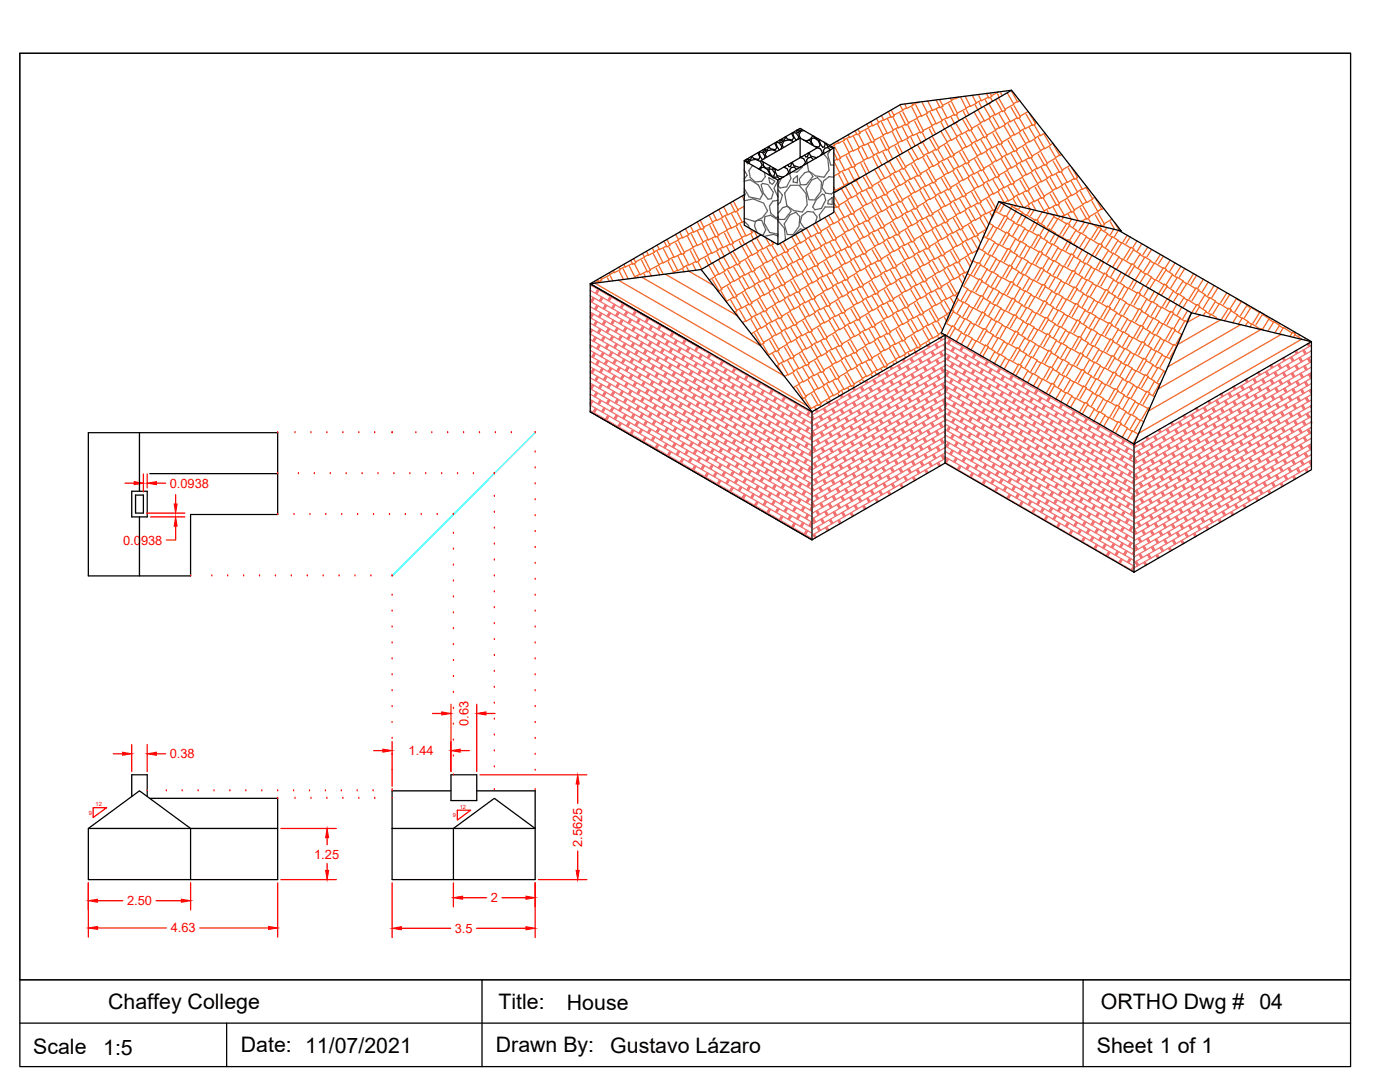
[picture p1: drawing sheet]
<svg xmlns="http://www.w3.org/2000/svg" width="279mm" height="216mm" viewBox="0 0 279 216" stroke-linecap="round" stroke-linejoin="round" font-family="sans-serif">
<defs><g id="words">
<g font-size="4.3">
<text x="21.6" y="201.3">Chaffey College</text>
<text x="99.5" y="201.4">Title:</text>
<text x="113.1" y="201.5">House</text>
<text x="219.7" y="201.3">ORTHO Dwg #</text>
<text x="251.4" y="201.3">04</text>
<text x="48.1" y="209.9">Date: 11/07/2021</text>
<text x="99" y="209.9">Drawn By:</text>
<text x="6.6" y="210.3">Scale</text>
<text x="20.6" y="210.4">1:5</text>
<text x="121.8" y="210">Gustavo Lázaro</text>
<text x="218.9" y="210">Sheet 1 of 1</text>
</g>
<g font-size="2.6" fill="#f00">
<text x="33.9" y="97.3">0.0938</text>
<text x="24.6" y="108.7">0.0938</text>
<text x="93.5" y="144.9" transform="rotate(-90 93.5 144.9)">0.63</text>
<text x="33.9" y="151.3">0.38</text>
<text x="81.6" y="150.7">1.44</text>
<text x="62.7" y="171.3">1.25</text>
<text x="116.2" y="169" transform="rotate(-90 116.2 169)">2.5625</text>
<text x="25.4" y="180.6">2.50</text>
<text x="98" y="180">2</text>
<text x="34.1" y="186.1">4.63</text>
<text x="90.7" y="186.1">3.5</text>
</g>
<g font-size="1.1" fill="#f00">
<text x="19.1" y="160.8">12</text>
<text x="91.7" y="161.4">12</text>
<text x="17.7" y="162.5">9</text>
<text x="90.4" y="163">9</text>
</g>
</g></defs>
<!-- layer: Layer1 -->
<g fill="none" stroke="#000" stroke-width=".25">
<path d="M201.9 18l-35.5 20.5M148.5 32l6.8 3.9v12.9l-6.8-3.9zM148.5 38.9l-30.7 17.7M149 31.8l.5 .2-.3 .4-.3-.2v-.3M149.4 32.6l.4-.6 .9-.2 1 .4 .4 .7-.7 .8M149.9 31.2l-.1 .7-.6-.2M151.2 30.5l.5 .9-.3 .4-1-.2-.3-.4M151.8 34v-.5l.6-.1 .8 .4 .4 .9-.1 .2M152.4 29.8l.4 .3-.3 .3-.2-.1v-.4M152.4 32.4v.7l.5 .5 .6-.1M152.5 31.7l.2-.5-.5-.8-.6-.1-.1 .2 .2 .7 .6 .6M153.3 29.3l-.2 .6-.5-.2"/>
<path d="M153.4 33.8l.2-.1 .5 .1 .5 .7-.2 .6-.3 .1-.4-.6zM153.8 33.1l-.3 .4M154.2 33.4l.3 .4 .1-.1M154.5 35.5l.6-.2 .5 .4M154.6 28.6l.4 .8-.3 .5-1-.2-.2-.5M154.9 33.8l-.2 .4 .4 .8 1.1 .4 .3-.2M155 30.2l-.9-.3-1 .2-.4 .7 .3 .6M155.7 27.9l.5 .3-.3 .3-.2-.2-.1-.3M155.9 29.7l.1-.5-.5-.7-.5-.1-.1 .1 .2 .8 .5 .6M156.4 33.4l.7 .2 .3 .8-.4 .5M156.7 27.3v.2l-.2 .5-.6-.2M156.7 33.2h-.1"/>
<path d="M157.9 32.5l-.1 .7-.3 .1-.3-.4M158 26.6l.4 .9-.3 .4-1-.2-.3-.4M158.1 32.4l.3 .7 1.2 .3 .3-.1M158.4 28.3l-.9-.4-1 .2-.4 .8 .3 .5M159 33.8l-.5-.5-.6 .1-.3 .5 .1 .6M159.1 26l.4 .2-.2 .3-.3-.1v-.4M159.2 27.8l.2-.5-.5-.7-.5-.1-.2 .1 .3 .7 .5 .6M159.7 27.5l3.4 2-7.8 4.5-3.5-2 7.9-4.5v4M159.8 31.4l.6 .3 .4 .7-.5 .6M160 25.8l-.1 .3-.6-.3M160.1 31.2l-.1 .1M160.5 26.1l-.7 .1-.4 .7 .4 .7"/>
<path d="M161 28.3l.2-.3h.4l.4 .9M161.3 30.5l-.2 .8h-.3l-.2-.3M161.5 30.4l.3 .7 1.1 .4 .3-.2M162.2 27.1l-.5 .6-.7 .4-.6-.2M162.3 31.9l-.4-.5-.6 .1-.3 .4 .1 .7M162.3 29.1l-.4-.8v-.6l.6-.2 .8 .5 .4 .9-.3 .5-.9-.2M162.5 27.2l.5 .5h.3M162.9 29.4l.9 .3 .3 .8-.4 .6M163.6 27.9l-.1 .1 .2 .8 .5 .6 .3-.1 .2-.6-.2-.3M164.9 28.6l.2 .6 1.3 .3M165.6 29l14.1-8.2 22.2-2.8 21.9 28.1-.5-.1M165.7 29.9l-.5-.5-.5 .1-.4 .5 .1 .6"/>
<path d="M166.4 29.5v12.9l-11.1 6.4M166.4 29.5l-6.7-3.9-11.2 6.4M166.4 29.5l-11.1 6.4M151.9 46.9l-12 6.9M199.3 40.2l38.5 22.2M223.3 46l-24-5.8-11.4 26.2 .7 .4-26.5 15.4M223.3 46l38.4 22.2M139.9 69.4l-22.1-12.8 22.1-2.8 22.2 28.4M261.7 68.2v25.5l-35.4 20.5M261.7 68.2l-35.4 20.4v25.6M261.7 68.2l-23.9-5.8-11.5 26.2-37.7-21.8v25.6l-26.5 15.3-44.3-25.5M17.6 86.3h37.8v16.4h-17.4v12.2h-20.4z"/>
<path d="M26.3 98h3.1v5.1h-3.1zM27.1 98.8h1.5v3.6h-1.5zM27.8 86.3v11.7M29.9 94.5h25.5M117.8 82.2v-25.6l44.3 25.6M117.8 82.2l44.3 25.5v-25.5M188.6 92.4l37.7 21.8M27.8 103.1v11.8M26.3 158.9v-4.3h3.1v4.3M29.9 159.3h25.5v6M90 157.8h-11.7v17.7h28.5v-17.7h-11.7M90 154.6h5.1v5.1h-5.1z"/>
<path d="M17.6 165.3h37.8v10.2h-37.8zM17.6 165.3l10.2-7.5 10.2 7.5v10.2M78.3 165.3h28.5l-8.1-6-8.2 6v10.2"/>
</g>
<g fill="none" stroke="#f00" stroke-width=".25">
<path d="M25 96.4h1.8M28.6 94.6v3.5M29.4 94.6v2.8M31.2 96.4h1.9M35.1 98.7v1.9M29.3 102.4h7.6M30 103.1h6.9M35.1 105v2.8h-1.9M22.6 150.4h1.8M26.3 148.6v5.4M29.4 148.6v5.4M31.2 150.4h1.9"/>
<path d="M74.6 149.8h1.8M78.3 148v8.9M86.3 142.4h1.9M90 140.5v13.5M91.8 149.8h1.9M95.1 140.5v13.5M95.8 154.6h21.3M97 142.4h1.8M115.3 156.4v3.9M17.6 176.1v10.9M19.5 179.7h5M31.2 179.7h5"/>
<path d="M38 176.1v5.5M55.4 176.1v10.9M56 165.3h11.1M56 175.5h11.1M65.3 167.2v1.4M65.3 172.3v1.4M78.3 176.1v11M90.5 176.1v4.9M92.3 179.1h4.8M100.2 179.1h4.8M106.8 176.1v11M107.4 175.5h9.7"/>
<path d="M115.3 169.8v3.9M19.5 185.2h13.7M39.9 185.2h13.7M80.1 185.2h9.8M95.1 185.2h9.9"/>
</g>
<g fill="#f00" stroke="#f00" stroke-width=".2">
<path d="M17.6 185.2l1.9-.4v.7z"/>
<path d="M53.6 184.8l1.8 .4-1.8 .3z"/>
<path d="M65.3 165.3l.3 1.9h-.6z"/>
<path d="M65 173.7h.6l-.3 1.8z"/>
<path d="M17.6 179.7l1.9-.3v.6z"/>
<path d="M36.2 179.4l1.8 .3-1.8 .3z"/>
<path d="M115.3 154.6l.3 1.8h-.6z"/>
<path d="M115 173.7h.6l-.3 1.8z"/>
<path d="M78.3 185.2l1.8-.3v.6z"/>
<path d="M105 184.9l1.8 .3-1.8 .3z"/>
<path d="M90.5 179.1l1.8-.3v.6z"/>
<path d="M105 178.8l1.8 .3-1.8 .3z"/>
<path d="M24.4 150.1l1.9 .3-1.9 .3z"/>
<path d="M29.4 150.4l1.8-.3v.6z"/>
<path d="M76.4 149.5l1.9 .3-1.9 .3z"/>
<path d="M90 149.8l1.8-.3v.6z"/>
<path d="M88.2 142l1.8 .4-1.8 .3z"/>
<path d="M95.1 142.4l1.9-.4v.7z"/>
<path d="M26.8 96.1l1.8 .3-1.8 .3z"/>
<path d="M29.4 96.4l1.8-.3v.6z"/>
<path d="M34.8 100.6h.5l-.2 1.8z"/>
<path d="M35.1 103.1l.2 1.9h-.5z"/>
</g>
<!-- layer: Dimensions -->
<path d="M18.6 161.2h2.7l-2.7 1.9zM91.3 161.7h2.6l-2.6 1.9z" fill="none" stroke="#f00" stroke-width=".25"/>
<!-- layer: Relational Lines -->
<g fill="none" stroke="#f00" stroke-width=".25">
<path d="M55.4 86.3h.1M55.4 94.5h.1M58.9 86.3h.1M59.6 94.5h.1M62.1 86.3h.1M62.7 94.5h.1M65.2 86.3h.1M65.9 94.5h.1M68.4 86.3h.1M69.1 94.5h.1M71.6 86.3h.1M72.3 94.5h.1"/>
<path d="M74.8 86.3h.1M75.4 94.5h.1M78.3 86.3h.1M78.6 94.5h.1M81.8 94.5h.1M83 86.3h.1M85 94.5h.1M86.2 86.3h.1M88.1 94.5h.1M89.3 86.3h.1M91.3 94.5h.1M92.5 86.3h.1"/>
<path d="M94.5 94.5h.1M95.7 86.3h.1M98.7 94.5h.1M98.7 99h.1M98.9 86.3h.1M102 86.3h.1M106.8 86.3h.1M106.8 99.7h.1M106.8 96.5h.1M106.8 93.4h.1M106.8 90.2h.1M38 114.9h.1"/>
<path d="M42.3 114.9h.1M45.4 114.9h.1M48.6 114.9h.1M51.8 114.9h.1M55 114.9h.1M55.4 102.7h.1M58.1 114.9h.1M58.7 102.7h.1M61.3 114.9h.1M61.8 102.7h.1M64.5 114.9h.1M65 102.7h.1"/>
<path d="M67.7 114.9h.1M68.2 102.7h.1M70.8 114.9h.1M71.4 102.7h.1M74 114.9h.1M74.5 102.7h.1M77.7 102.7h.1M78.3 114.9h.1M78.3 118.8h.1M80.9 102.7h.1M84.1 102.7h.1M87.2 102.7h.1"/>
<path d="M90.5 102.7h.1M90.5 119.1h.1M90.5 115.9h.1M90.5 112.8h.1M90.5 109.6h.1M90.5 106.4h.1M98.7 118.1h.1M98.7 114.9h.1M98.7 111.7h.1M98.7 108.6h.1M98.7 105.4h.1M98.7 102.2h.1"/>
<path d="M106.8 118.8h.1M106.8 115.6h.1M106.8 112.4h.1M106.8 109.2h.1M106.8 106.1h.1M106.8 102.9h.1M78.3 121.9h.1M78.3 125.1h.1M78.3 128.3h.1M78.3 131.5h.1M78.3 134.6h.1M78.3 137.8h.1"/>
<path d="M90.5 138.2h.1M90.5 135h.1M90.5 131.8h.1M90.5 128.6h.1M90.5 125.5h.1M90.5 122.3h.1M98.7 137.1h.1M98.7 134h.1M98.7 130.8h.1M98.7 127.6h.1M98.7 124.4h.1M98.7 121.3h.1"/>
<path d="M106.8 137.8h.1M106.8 134.6h.1M106.8 131.5h.1M106.8 128.3h.1M106.8 125.1h.1M106.8 121.9h.1M29.4 157.8h.1M33.2 157.8h.1M36.4 157.8h.1M39.5 157.8h.1M42.7 157.8h.1M45.9 157.8h.1"/>
<path d="M49.1 157.8h.1M52.2 157.8h.1M55.4 159.3h.1M55.4 157.8h.1M58.6 157.8h.1M58.9 159.3h.1M61.8 157.8h.1M62.1 159.3h.1M64.9 157.8h.1M65.2 159.3h.1M68.1 157.8h.1M68.4 159.3h.1"/>
<path d="M71.3 157.8h.1M71.6 159.3h.1M74.5 157.8h.1M74.8 159.3h.1M78.3 141h.1M78.3 144.2h.1M78.3 147.3h.1M78.3 150.5h.1M78.3 153.7h.1M78.3 157.6h.1M78.3 159.3h.1M78.3 157.8h.1"/>
<path d="M90.5 154.6h.1M90.5 150.9h.1M90.5 147.7h.1M90.5 144.5h.1M90.5 141.3h.1M98.7 157.6h.1M98.7 153h.1M98.7 149.8h.1M98.7 146.7h.1M98.7 143.5h.1M98.7 140.3h.1M106.8 157.6h.1"/>
<path d="M106.8 153.7h.1M106.8 150.5h.1M106.8 147.3h.1M106.8 144.2h.1M106.8 141h.1"/>
</g>
<!-- layer: Layer1 -->
<path d="M106.8 86.3l-28.5 28.6" fill="none" stroke="#0ff" stroke-width=".25"/>
<g fill="none" stroke="#f27172" stroke-width=".25">
<path d="M117.8 59l44.3 25.6M117.8 57.9l44.3 25.6M117.8 56.8l44.3 25.6M117.8 58h.1M118 59.9l.3 .1M118.1 59.8l.3 .1M118.2 56.8l-.1 .2M118.2 56.9l.2 .1-.1 .1M118.2 59.6l.2 .2M118.3 59.5l.2 .1M118.4 59.4l-.5 .8M118.6 59.5l-.5 .8"/>
<path d="M118.9 58.4l.3 .1M119 58.3l.2 .1M119.1 58.1l.2 .2M119.1 58l.3 .1M119.2 57.8l.3 .2M119.3 57.7l-.5 .8M119.5 57.8l-.4 .9M119.7 59.9l.2 .2M119.8 59.8l.2 .1M119.8 59.6l.3 .2M119.9 59.5l.3 .1M120 59.4l.2 .1"/>
<path d="M120.1 59.2l-.5 .8M120.3 59.4l-.5 .8M120.5 58.4l.2-.1 .2 .1M120.9 58.4l-.1 .2M121.4 59.8l.2 .2M121.5 59.7l.2 .1M121.6 59.5l.2 .2M121.6 59.4l.3 .2M121.7 59.3l.3 .1M121.8 59.1l-.5 .9M122 59.3l-.4 .8M123.1 59.7l.3 .2"/>
<path d="M123.1 59.7l-.1 .2M123.4 59.8l-.1 .2M117.8 79.7l44.3 25.6M117.8 78.6l44.3 25.6M117.8 77.6l44.3 25.5M117.8 76.5l44.3 25.5M117.8 75.4l44.3 25.5M117.8 74.3l44.3 25.5M117.8 73.2l44.3 25.5M117.8 72.1l44.3 25.6M117.8 71l44.3 25.6M117.8 69.9l44.3 25.6"/>
<path d="M117.8 68.8l44.3 25.6M117.8 67.7l44.3 25.6M117.8 65.6l44.3 25.5M117.8 64.5l44.3 25.5M117.8 63.4l44.3 25.5M117.8 62.3l44.3 25.5M117.8 61.2l44.3 25.5-.5 .8M117.8 60.1l44.3 25.6M117.8 72.3h.1M117.8 69l.2 .1M117.8 69.2l.1 .1M117.8 69.4h.1"/>
<path d="M117.8 66.1l.2 .1M117.8 66.3l.1 .1M117.8 63.2l.2 .1M117.8 66.5h.1M117.8 68.9h.1M117.9 77.4l.2 .2M117.9 66l.2 .1M117.9 63.1l.2 .1M117.9 72.2l-.1 .1M117.9 77.3l.3 .1M117.9 65.8l.3 .2M117.9 62.9l.3 .2"/>
<path d="M118 60l.2 .2M118 65.7l-.2 .4M118 77.1l.3 .2M118 62.8l.3 .1M118 74.2l.3 .2M118.1 79.9l-.3 .5M118.1 69l-.3 .5M118.1 77l.2 .1M118.1 74.1l.3 .1M118.1 62.7l.3 .1M118.2 76.9l.2 .1M118.2 62.5l-.4 .7"/>
<path d="M118.2 74l.2 .1M118.2 71.1l.2 .1M118.2 76.7l-.4 .8M118.3 65.8l-.5 .9 44.3 25.5M118.3 73.8l.2 .2M118.3 70.9l.2 .2M118.3 73.7l.3 .1M118.4 70.8l.2 .1M118.4 67.9l.2 .1M118.4 73.6l-.5 .8M118.4 62.7l-.4 .8M118.4 70.7l.3 .1"/>
<path d="M118.5 67.8l.2 .1M118.5 76.9l-.5 .8M118.5 70.5l.3 .2M118.5 67.6l.3 .2M118.6 64.7l.2 .2M118.6 70.4l-.5 .8M118.6 67.5l.3 .1M118.6 78.9l.3 .2M118.6 64.6l.3 .1M118.7 73.7l-.5 .8M118.7 67.4l.2 .1M118.7 78.8l.2 .2"/>
<path d="M118.7 64.5l.3 .1M118.7 61.6l.3 .1M118.8 67.2l-.5 .8M118.8 78.7l.2 .1M118.8 64.3l.2 .2M118.8 75.8l.2 .1M118.8 61.4l.3 .2M118.9 70.5l-.5 .9M118.9 78.5l.2 .2M118.9 64.2l.2 .1M118.9 75.6l.2 .2M118.9 61.3l.2 .1"/>
<path d="M118.9 78.4l.3 .1M119 64.1l-.5 .8M119 75.5l.2 .1M119 61.2l.2 .1M119 72.6l.2 .1M119 78.3l-.5 .8M119 67.4l-.4 .8M119 75.4l.3 .1M119 72.5l.3 .1M119.1 61l.2 .2M119.1 75.2l.3 .2M119.1 60.9l-.4 .8"/>
<path d="M119.1 72.3l.3 .2M119.1 69.4l.3 .2M119.2 75.1l-.5 .8M119.2 64.2l-.5 .8M119.2 72.2l.3 .1M119.2 69.3l.3 .1M119.3 78.4l-.5 .8M119.3 72.1l.2 .1M119.3 69.2l.2 .1M119.3 66.3l.3 .1M119.4 71.9l-.5 .8M119.4 61l-.5 .8"/>
<path d="M119.4 69l.2 .2M119.4 66.1l.3 .2M119.4 75.2l-.4 .9M119.5 68.9l.2 .1M119.5 66l.2 .1M119.5 63.1l.3 .1M119.5 68.7l-.4 .9M119.6 65.8l.2 .2M119.6 77.3l.2 .1M119.6 62.9l.2 .2M119.6 72.1l-.5 .8M119.6 65.7l.3 .1"/>
<path d="M119.6 77.2l.3 .1M119.7 62.8l.2 .2M119.7 79.9l.3 .2M119.7 65.6l-.4 .8M119.7 77l.3 .2M119.7 62.7l.3 .1M119.7 74.1l.3 .2M119.8 79.8l-.5 .8M119.8 68.9l-.5 .8M119.8 76.9l.2 .1M119.8 62.5l.3 .2M119.8 74l.3 .1"/>
<path d="M119.9 76.8l.2 .1M119.9 62.4l-.5 .8M119.9 73.9l.2 .1M119.9 71l.3 .1M120 76.6l-.5 .8M120 65.7l-.5 .8M120 73.7l.2 .2M120 70.8l.2 .2M120 79.9l-.5 .9M120.1 73.6l.2 .1M120.1 70.7l.2 .1M120.1 67.8l.2 .1"/>
<path d="M120.1 73.4l-.4 .9M120.1 62.5l-.4 .9M120.1 70.5l.3 .2M120.2 67.6l.2 .2M120.2 76.8l-.5 .8M120.2 70.4l.3 .2M120.2 67.5l.3 .2M120.3 64.6l.2 .2M120.3 70.3l-.5 .8M120.3 67.4l.3 .1M120.3 78.8l.3 .2M120.4 64.5l.2 .1"/>
<path d="M120.4 73.6l-.5 .8M120.4 67.2l.3 .2M120.4 78.7l.3 .1M120.4 64.3l.3 .2M120.4 61.4l.3 .2M120.5 67.1l-.5 .8M120.5 78.6l.2 .1M120.5 64.2l.3 .2M120.5 75.7l.3 .1M120.5 61.3l.3 .2M120.6 70.4l-.5 .8M120.6 78.4l.2 .2"/>
<path d="M120.6 64.1l.2 .1M120.6 75.5l.2 .2M120.6 61.2l.3 .1M120.7 78.3l.2 .1M120.7 63.9l-.5 .9M120.7 75.4l.2 .1M120.7 61l.2 .2M120.7 72.5l.2 .1M120.7 78.1l-.5 .9M120.7 67.2l-.4 .9M120.7 75.2l.3 .2M120.8 60.9l.2 .1"/>
<path d="M120.8 72.4l.2 .1M120.8 75.1l.3 .2M120.8 60.8l-.4 .8M120.8 72.2l.3 .2M120.9 69.3l.2 .2M120.9 75l-.5 .8M120.9 64.1l-.5 .8M120.9 72.1l.3 .1M120.9 69.2l.3 .1M121 78.3l-.5 .8M121 71.9l.2 .2M121 69l.3 .2"/>
<path d="M121 66.2l.3 .1M121.1 71.8l-.5 .8M121.1 60.9l-.5 .8M121.1 68.9l.2 .2M121.1 66l.3 .2M121.1 75.1l-.4 .8M121.2 68.8l.2 .1M121.2 65.9l.2 .1M121.2 63l.3 .1M121.3 68.6l-.5 .9M121.3 65.7l.2 .2M121.3 77.2l.2 .1"/>
<path d="M121.3 62.8l.2 .2M121.3 72l-.4 .8M121.3 80l.3 .1M121.3 65.6l.3 .2M121.3 77.1l.3 .1M121.4 62.7l.2 .2M121.4 79.8l.3 .2M121.4 65.5l-.4 .8M121.4 76.9l.3 .2M121.5 62.6l.2 .1M121.5 74l.2 .2M121.5 79.7l-.5 .8"/>
<path d="M121.5 68.8l-.5 .8M121.5 76.8l.3 .1M121.5 62.4l.3 .2M121.5 73.9l.3 .1M121.6 76.6l.2 .2M121.6 62.3l-.5 .8M121.6 73.8l.3 .1M121.6 70.9l.3 .1M121.7 76.5l-.5 .8M121.7 65.6l-.5 .8M121.7 73.6l.2 .2M121.7 70.7l.3 .2"/>
<path d="M121.7 79.8l-.4 .8M121.8 73.5l.2 .1M121.8 70.6l.2 .1M121.8 67.7l.2 .1M121.8 73.3l-.4 .9M121.9 62.4l-.5 .9M121.9 70.4l.2 .2M121.9 67.6l.2 .1M121.9 76.7l-.5 .8M121.9 70.3l.3 .2M122 67.4l.2 .2M122 64.5l.2 .2"/>
<path d="M122 70.2l-.5 .8M122 67.3l.3 .1M122 78.7l.3 .2M122.1 64.4l.2 .1M122.1 73.5l-.5 .8M122.1 67.1l.3 .2M122.1 78.6l.3 .1M122.1 64.2l.3 .2M122.2 61.4l.2 .1M122.2 67l-.5 .8M122.2 78.5l.2 .1M122.2 64.1l.3 .2"/>
<path d="M122.2 75.6l.3 .1M122.2 61.2l.3 .2M122.3 70.3l-.5 .8M122.3 78.3l.2 .2M122.3 64l.3 .1M122.3 75.4l.2 .2M122.3 61.1l.3 .1M122.4 78.2l.2 .1M122.4 75.3l.2 .1M122.4 63.8l-.5 .9M122.4 60.9l.2 .2M122.4 72.4l.2 .1"/>
<path d="M122.4 78l-.4 .9M122.4 67.2l-.4 .8M122.4 75.2l.3 .1M122.5 60.8l.2 .2M122.5 72.3l.2 .1M122.5 75l.3 .2M122.6 60.7l-.5 .8M122.6 72.1l.2 .2M122.6 69.2l.2 .2M122.6 74.9l-.5 .8M122.6 64l-.4 .8M122.6 72l.3 .1"/>
<path d="M122.7 69.1l.2 .1M122.7 78.2l-.5 .8M122.7 71.8l.3 .2M122.7 69l.3 .1M122.7 66.1l.3 .1M122.8 71.7l-.5 .8M122.8 60.8l-.5 .8M122.8 68.8l.3 .2M122.8 65.9l.3 .2M122.9 75l-.5 .8M122.9 68.7l.2 .1M122.9 65.8l.2 .1"/>
<path d="M122.9 62.9l.3 .1M123 68.5l-.5 .9M123 80l.2 .1M123 65.6l.2 .2M123 77.1l.2 .1M123 62.8l.3 .1M123 71.9l-.4 .8M123 79.9l.3 .1M123.1 65.5l.2 .2M123.1 77l.2 .1M123.1 62.6l.2 .2M123.1 79.7l.3 .2"/>
<path d="M123.1 65.4l-.4 .8M123.1 76.8l.3 .2M123.2 62.5l.2 .1M123.2 73.9l.2 .2M123.2 79.6l-.5 .8M123.2 68.7l-.5 .8M123.2 76.7l.3 .1M123.2 62.3l.3 .2M123.2 73.8l.3 .1M123.3 76.6l.2 .1M123.3 62.2l-.4 .8M123.3 73.7l.3 .1"/>
<path d="M123.3 70.8l.3 .1M123.4 76.4l-.5 .8M123.4 65.5l-.5 .8M123.4 73.5l.3 .2M123.4 70.6l.3 .2M123.4 79.7l-.4 .8M123.5 73.4l.2 .1M123.5 70.5l.2 .1M123.5 67.6l.3 .1M123.5 73.2l-.4 .9M123.6 62.4l-.5 .8M123.6 70.4l.2 .1"/>
<path d="M123.6 67.5l.2 .1M123.6 76.6l-.5 .8M123.7 70.2l.2 .2M123.7 67.3l.2 .2M123.7 64.4l.3 .2M123.7 70.1l-.4 .8M123.8 78.6l.2 .2M123.8 67.2l.2 .1M123.8 64.3l.2 .1M123.8 73.4l-.5 .8M123.8 67l.3 .2M123.8 78.5l.3 .1"/>
<path d="M123.8 64.2l.3 .1M123.9 61.3l.2 .1M123.9 66.9l-.5 .8M123.9 78.4l.3 .1M123.9 64l.3 .2M123.9 75.5l.3 .1M124 61.1l.2 .2M124 70.2l-.5 .8M124 78.2l.2 .2M124 63.9l.2 .1M124 75.3l.2 .2M124 61l.3 .1"/>
<path d="M124.1 78.1l.2 .1M124.1 63.7l-.5 .9M124.1 75.2l.2 .1M124.1 60.8l.3 .2M124.1 72.3l.3 .1M124.1 78l-.4 .8M124.2 67.1l-.5 .8M124.2 75.1l.2 .1M124.2 60.7l.2 .2M124.2 72.2l.2 .1M124.2 74.9l.3 .2M124.3 60.6l-.5 .8"/>
<path d="M124.3 72l.2 .2M124.3 69.1l.2 .2M124.3 74.8l-.5 .8M124.3 63.9l-.4 .8M124.3 71.9l.3 .1M124.4 69l.2 .1M124.4 78.1l-.5 .8M124.4 71.8l.3 .1M124.4 68.9l.3 .1M124.5 66l.2 .1M124.5 71.6l-.5 .8M124.5 60.7l-.5 .8"/>
<path d="M124.5 68.7l.3 .2M124.5 65.8l.3 .2M124.6 74.9l-.5 .8M124.6 68.6l.2 .1M124.6 65.7l.3 .1M124.6 62.8l.3 .1M124.7 68.4l-.5 .9M124.7 79.9l.2 .1M124.7 65.6l.2 .1M124.7 77l.2 .1M124.7 62.7l.3 .1M124.8 71.8l-.5 .8"/>
<path d="M124.8 79.8l.2 .1M124.8 65.4l.2 .2M124.8 76.9l.2 .1M124.8 62.5l.3 .2M124.8 79.6l.3 .2M124.9 65.3l-.5 .8M124.9 76.7l.2 .2M124.9 62.4l.2 .1M124.9 73.8l.2 .2M124.9 79.5l-.5 .8M124.9 68.6l-.4 .8M124.9 76.6l.3 .1"/>
<path d="M124.9 62.2l.3 .2M124.9 73.7l.3 .1M125 76.5l.3 .1M125 62.1l-.4 .8M125 73.6l.3 .1M125.1 70.7l.2 .1M125.1 76.3l-.5 .8M125.1 65.4l-.5 .8M125.1 73.4l.2 .2M125.1 70.5l.3 .2M125.2 79.6l-.5 .8M125.2 73.3l.2 .1"/>
<path d="M125.2 70.4l.3 .1M125.2 67.5l.3 .1M125.3 73.2l-.5 .8M125.3 62.3l-.5 .8M125.3 70.3l.2 .1M125.3 67.4l.3 .1M125.3 76.5l-.4 .8M125.4 70.1l.2 .2M125.4 67.2l.2 .2M125.4 64.3l.2 .2M125.4 70l-.4 .8M125.5 67.1l.2 .1"/>
<path d="M125.5 78.5l.2 .2M125.5 64.2l.2 .1M125.5 73.3l-.4 .8M125.5 67l.3 .1M125.5 78.4l.3 .1M125.6 64.1l.2 .1M125.6 61.2l.2 .1M125.6 61.1l-.1 .2M125.6 66.8l-.4 .8M125.6 78.3l.3 .1M125.6 63.9l.3 .2M125.6 75.4l.3 .1"/>
<path d="M125.7 70.1l-.5 .8M125.7 78.1l.2 .2M125.7 75.2l.3 .2M125.7 63.8l.3 .1M125.8 78l.2 .1M125.8 63.6l-.5 .9M125.8 75.1l.2 .1M125.8 72.2l.3 .1M125.8 61.3v.1M125.9 77.9l-.5 .8M125.9 67l-.5 .8M125.9 75l.2 .1"/>
<path d="M125.9 72.1l.3 .1M126 74.8l.2 .2M126 71.9l.2 .2M126 69l.2 .2M126 74.7l-.4 .8M126 63.8l-.4 .8M126 71.8l.3 .1M126.1 68.9l.2 .1M126.1 78l-.5 .8M126.1 71.6l.3 .2M126.2 68.7l.2 .2M126.2 65.8l.2 .2"/>
<path d="M126.2 71.5l-.5 .8M126.2 68.6l.3 .1M126.3 65.7l.2 .1M126.3 74.8l-.5 .8M126.3 68.5l.3 .1M126.3 79.9l.3 .2M126.3 65.6l.3 .1M126.3 62.7l.3 .1M126.4 68.3l-.5 .9M126.4 79.8l.2 .1M126.4 65.4l.3 .2M126.4 76.9l.3 .1"/>
<path d="M126.4 62.5l.3 .2M126.4 71.6l-.4 .9M126.5 79.7l.2 .1M126.5 65.3l.2 .1M126.5 76.8l.2 .1M126.5 62.4l.2 .1M126.5 79.5l.3 .2M126.6 65.2l-.5 .8M126.6 76.6l.2 .2M126.6 62.3l.2 .1M126.6 73.7l.2 .2M126.6 79.4l-.4 .8"/>
<path d="M126.6 68.5l-.4 .8M126.6 76.5l.3 .1M126.7 62.1l.2 .2M126.7 73.6l.2 .1M126.7 76.3l.3 .2M126.7 62l-.4 .8M126.7 73.4l.3 .2M126.8 70.5l.2 .2M126.8 76.2l-.5 .8M126.8 65.3l-.5 .8M126.8 73.3l.3 .1M126.8 70.4l.3 .2"/>
<path d="M126.9 79.5l-.5 .8M126.9 73.2l.2 .1M126.9 70.3l.3 .1M126.9 67.4l.3 .1M127 73l-.5 .9M127 62.1l-.5 .9M127 70.1l.3 .2M127 67.2l.3 .2M127 76.3l-.4 .9M127.1 70l.2 .1M127.1 67.1l.2 .1M127.1 64.2l.3 .2"/>
<path d="M127.1 69.9l-.4 .8M127.2 67l.2 .1M127.2 78.4l.2 .2M127.2 64.1l.2 .1M127.2 73.2l-.5 .8M127.3 66.8l.2 .2M127.3 78.3l.2 .1M127.3 63.9l.2 .2M127.3 66.7l-.4 .8M127.3 78.1l.3 .2M127.4 63.8l.2 .1M127.4 75.2l.2 .2"/>
<path d="M127.4 70l-.5 .8M127.4 78l.3 .2M127.4 63.7l.3 .1M127.4 75.1l.3 .2M127.5 77.9l.2 .1M127.5 63.5l-.5 .8M127.5 75l.3 .1M127.5 72.1l.3 .1M127.6 77.7l-.5 .9M127.6 66.8l-.5 .9M127.6 74.8l.2 .2M127.6 71.9l.2 .2"/>
<path d="M127.7 74.7l.2 .1M127.7 71.8l.2 .2M127.7 68.9l.3 .2M127.7 74.6l-.4 .8M127.8 63.7l-.5 .8M127.8 71.7l.2 .1M127.8 68.8l.2 .1M127.8 77.9l-.5 .8M127.8 71.5l.3 .2M127.9 68.6l.2 .2M127.9 65.7l.2 .2M127.9 71.4l-.5 .8"/>
<path d="M127.9 80l.3 .1M128 68.5l.2 .1M128 65.6l.2 .2M128 62.7l.1-.2 .2 .2-.1 .2M128 74.7l-.5 .8M128 68.4l.3 .1M128 79.8l.3 .2M128 65.5l.3 .1M128.1 68.2l-.5 .8M128.1 79.7l.3 .1M128.1 65.3l.3 .2M128.1 76.8l.3 .1"/>
<path d="M128.2 71.5l-.5 .9M128.2 79.5l.2 .2M128.2 65.2l.2 .1M128.2 76.6l.2 .2M128.2 79.4l.3 .2M128.3 65.1l-.5 .8M128.3 76.5l.2 .2M128.3 73.6l.2 .2M128.3 79.3l-.4 .8M128.4 68.4l-.5 .8M128.4 76.4l.2 .1M128.4 73.5l.2 .1"/>
<path d="M128.4 76.2l.3 .2M128.5 73.3l.2 .2M128.5 70.4l.2 .2M128.5 76.1l-.5 .8M128.5 65.2l-.4 .8M128.5 73.2l.3 .2M128.5 70.3l.3 .2M128.6 79.4l-.5 .8M128.6 73.1l.3 .1M128.6 70.2l.3 .1M128.7 67.3l.2 .1M128.7 72.9l-.5 .9"/>
<path d="M128.7 70l.2 .2M128.7 67.1l.3 .2M128.8 76.2l-.5 .9M128.8 69.9l.2 .1M128.8 67l.3 .2M128.8 64.1l.3 .2M128.9 69.8l-.5 .8M128.9 66.9l.2 .1M128.9 78.3l.2 .2M128.9 64l.3 .1M128.9 73.1l-.4 .8M129 66.7l.2 .2"/>
<path d="M129 78.2l.2 .1M129 63.8l.2 .2M129.1 66.6l-.5 .8M129.1 78l.2 .2M129.1 75.2l.2 .1M129.1 63.7l.2 .1M129.1 69.9l-.4 .8M129.1 77.9l.3 .2M129.1 63.6l.3 .1M129.1 75l.3 .2M129.2 77.8l.3 .1M129.2 63.4l-.4 .8"/>
<path d="M129.2 74.9l.3 .1M129.2 72l.3 .1M129.3 77.6l-.5 .9M129.3 66.7l-.5 .9M129.3 74.7l.2 .2M129.3 71.8l.3 .2M129.4 74.6l.2 .2M129.4 71.7l.2 .2M129.4 68.8l.3 .2M129.5 74.5l-.5 .8M129.5 63.6l-.5 .8M129.5 71.6l.2 .1"/>
<path d="M129.5 68.7l.3 .1M129.5 77.8l-.4 .8M129.6 71.4l.2 .2M129.6 68.5l.2 .2M129.6 65.6l.2 .2M129.6 71.3l-.4 .8M129.6 68.4l.3 .2M129.6 79.9l.3 .1M129.7 65.5l.2 .2M129.7 74.6l-.5 .8M129.7 68.3l.3 .1M129.7 79.7l.3 .2"/>
<path d="M129.8 65.4l.2 .1M129.8 68.1l-.5 .9M129.8 79.6l.2 .1M129.8 65.2l.3 .2M129.8 76.7l.3 .1M129.9 71.4l-.5 .9M129.9 79.4l.2 .2M129.9 65.1l.3 .1M129.9 76.6l.3 .1M130 79.3l.2 .2M130 65l-.5 .8M130 76.4l.2 .2"/>
<path d="M130 73.5l.3 .2M130 79.2l-.4 .8M130.1 68.3l-.5 .8M130.1 76.3l.2 .1M130.1 73.4l.2 .1M130.2 76.1l.2 .2M130.2 73.2l.2 .2M130.2 70.4l.2 .1M130.2 76l-.4 .8M130.2 65.1l-.4 .8M130.2 73.1l.3 .2M130.3 70.2l.2 .2"/>
<path d="M130.3 79.3l-.5 .8M130.3 73l.3 .1M130.3 70.1l.3 .1M130.4 67.2l.2 .1M130.4 72.8l-.5 .9M130.4 69.9l.3 .2M130.5 67l.2 .2M130.5 76.2l-.5 .8M130.5 69.8l.2 .2M130.5 66.9l.3 .2M130.5 64l.3 .2M130.6 64l-.1 .2"/>
<path d="M130.6 69.7l-.5 .8M130.6 66.8l.3 .1M130.6 78.2l.3 .2M130.6 73l-.4 .8M130.7 66.6l.2 .2M130.7 78.1l.2 .1M130.7 66.5l-.4 .8M130.7 78l.3 .1M130.8 75.1l.2 .1M130.8 64.1l-.1 .2M130.8 69.8l-.5 .8M130.8 77.8l.3 .2"/>
<path d="M130.9 74.9l.2 .2M130.9 77.7l.3 .1M130.9 74.8l.3 .1M131 71.9l.2 .1M131 77.5l-.5 .9M131 66.6l-.5 .9M131 74.6l.3 .2M131 71.8l.3 .1M131.1 74.5l.2 .2M131.1 71.6l.3 .2M131.1 68.7l.3 .2M131.2 74.4l-.5 .8"/>
<path d="M131.2 71.5l.2 .1M131.2 68.6l.3 .1M131.2 77.7l-.4 .8M131.3 71.3l.2 .2M131.3 68.4l.2 .2M131.3 65.6l.3 .1M131.3 71.2l-.4 .8M131.4 68.3l.2 .2M131.4 79.8l.2 .1M131.4 65.4l.2 .2M131.4 74.5l-.5 .8M131.4 68.2l.3 .1"/>
<path d="M131.4 79.6l.3 .2M131.5 65.3l.2 .1M131.5 68l-.5 .9M131.5 79.5l.3 .1M131.6 65.1l.2 .2M131.6 76.6l.2 .1M131.6 71.4l-.5 .8M131.6 79.4l.2 .1M131.6 65l.3 .2M131.6 76.5l.3 .1M131.7 79.2l.2 .2M131.7 64.9l-.5 .8"/>
<path d="M131.7 76.3l.3 .2M131.7 73.4l.3 .2M131.8 79.1l-.5 .8M131.8 68.2l-.5 .8M131.8 76.2l.2 .1M131.8 73.3l.2 .1M131.8 76l.3 .2M131.9 73.2l.2 .1M131.9 70.3l.2 .1M131.9 75.9l-.4 .8M132 65l-.5 .8M132 73l.2 .2"/>
<path d="M132 70.1l.2 .2M132 79.2l-.5 .8M132 72.9l.3 .1M132.1 70l.2 .1M132.1 67.1l.2 .1M132.1 72.7l-.5 .9M132.1 69.8l.3 .2M132.1 67l.3 .1M132.2 76.1l-.5 .8M132.2 69.7l.3 .2M132.2 66.8l.3 .2M132.3 69.6l-.5 .8"/>
<path d="M132.3 66.7l.3 .1M132.3 78.1l.3 .2M132.4 72.9l-.5 .8M132.4 66.5l.2 .2M132.4 78l.2 .1M132.5 66.4l-.5 .8M132.5 77.9l.2 .1M132.5 75l.2 .1M132.5 69.7l-.4 .8M132.5 77.7l.3 .2M132.6 74.8l.2 .2M132.6 77.6l.3 .1"/>
<path d="M132.7 74.7l.2 .1M132.7 71.8l.2 .1M132.7 77.4l-.5 .9M132.7 66.5l-.5 .9M132.7 74.5l.3 .2M132.7 71.6l.3 .2M132.8 74.4l.3 .1M132.8 71.5l.3 .1M132.8 68.6l.3 .1M132.9 74.3l-.5 .8M132.9 71.4l.2 .1M132.9 68.5l.3 .1"/>
<path d="M132.9 77.6l-.4 .8M133 71.2l.2 .2M133 68.3l.2 .2M133 65.4l.3 .2-.1 .1M133 65.4l-.1 .2M133.1 71.1l-.5 .8M133.1 68.2l.2 .1M133.1 79.7l.2 .1M133.1 74.4l-.4 .8M133.2 79.5l.2 .2M133.2 68.1l.2 .1M133.2 79.4l.3 .1"/>
<path d="M133.2 67.9l-.4 .8M133.2 76.5l.3 .1M133.3 71.2l-.5 .9M133.3 79.2l.3 .2M133.3 76.3l.3 .2M133.4 79.1l.2 .1M133.4 76.2l.3 .1M133.4 73.3l.3 .1M133.5 79l-.5 .8M133.5 68.1l-.5 .8M133.5 76.1l.2 .1M133.5 73.2l.3 .1"/>
<path d="M133.6 75.9l.2 .2M133.6 73l.2 .2M133.6 70.1l.3 .2M133.6 75.8l-.4 .8M133.7 72.9l.2 .1M133.7 70l.2 .1M133.7 79.1l-.5 .8M133.8 72.8l.2 .1M133.8 69.9l.2 .1M133.8 67l.2 .1M133.8 72.6l-.4 .8M133.8 69.7l.3 .2"/>
<path d="M133.9 66.8l.2 .2M133.9 75.9l-.5 .9M133.9 69.6l.3 .1M133.9 66.7l.3 .1M134 69.5l-.5 .8M134 66.6l.3 .1M134 78l.3 .2M134.1 72.8l-.5 .8M134.1 66.4l.2 .2M134.1 77.9l.2 .1M134.2 66.3l-.5 .8M134.2 77.7l.2 .2"/>
<path d="M134.2 74.8l.3 .2M134.2 69.6l-.4 .8M134.3 77.6l.2 .1M134.3 74.7l.2 .1M134.3 77.5l.3 .1M134.3 74.6l.3 .1M134.4 71.7l.2 .1M134.4 77.3l-.5 .8M134.4 66.4l-.4 .8M134.4 74.4l.3 .2M134.5 71.5l.2 .2M134.5 74.3l.3 .1"/>
<path d="M134.5 71.4l.3 .1M134.6 68.5l.2 .1M134.6 74.2l-.5 .8M134.6 71.3l.3 .1M134.6 68.4l.3 .1M134.7 77.5l-.5 .8M134.7 71.1l.2 .2M134.7 68.2l.3 .2M134.8 71l-.5 .8M134.8 68.1l.2 .1M134.8 79.5l.2 .2M134.8 74.3l-.4 .8"/>
<path d="M134.9 68l.2 .1M134.9 79.4l.2 .2M134.9 67.8l-.4 .8M134.9 79.3l.3 .1M135 76.4l.2 .1M135 71.1l-.5 .9M135 79.1l.3 .2M135 76.2l.3 .2M135.1 79l.2 .1M135.1 76.1l.3 .1M135.1 73.2l.3 .2M135.2 78.9l-.5 .8"/>
<path d="M135.2 68l-.5 .8M135.2 76l.2 .1M135.2 73.1l.3 .1M135.3 75.8l.2 .2M135.3 72.9l.3 .2M135.3 70l.3 .2M135.4 75.7l-.5 .8M135.4 72.8l.2 .1M135.4 69.9l.2 .1M135.4 67l.1-.2 .2 .2v.2M135.4 79l-.4 .8M135.5 72.7l.2 .1"/>
<path d="M135.5 69.8l.2 .1M135.5 72.5l-.4 .8M135.6 69.6l.2 .2M135.6 75.8l-.5 .9M135.6 69.5l.3 .1M135.7 69.4l-.5 .8M135.7 77.9l.3 .2M135.8 72.7l-.5 .8M135.8 77.8l.3 .1M135.9 77.6l.2 .2M135.9 74.7l.3 .2M136 69.5l-.5 .8"/>
<path d="M136 77.5l.2 .1M136 74.6l.2 .2M136 77.4l.3 .1M136.1 74.5l.2 .1M136.1 71.6l.2 .1M136.1 77.2l-.4 .8M136.1 74.3l.3 .2M136.2 71.4l.2 .2M136.2 74.2l.3 .1M136.2 71.3l.3 .1M136.3 68.4l.2 .2M136.3 74.1l-.5 .8"/>
<path d="M136.3 71.2l.3 .1M136.3 68.3l.3 .1M136.4 77.4l-.5 .8M136.4 71l.3 .2M136.4 68.1l.3 .2M136.5 70.9l-.5 .8M136.5 68l.3 .1M136.5 79.4l.2 .2M136.5 74.2l-.4 .8M136.6 79.3l.2 .2M136.6 67.9l.2 .1M136.7 67.7l-.5 .8"/>
<path d="M136.7 79.2l.2 .1M136.7 76.3l.2 .1M136.7 71l-.5 .9M136.7 79l.3 .2M136.8 76.1l.2 .2M136.8 78.9l.3 .1M136.8 76l.3 .2M136.9 73.1l.2 .2M136.9 78.8l-.5 .8M136.9 67.9l-.5 .8M136.9 75.9l.3 .1M136.9 73l.3 .1"/>
<path d="M137 75.7l.2 .2M137 72.8l.3 .2M137 69.9l.3 .2M137.1 75.6l-.5 .8M137.1 72.7l.2 .1M137.1 69.8l.3 .2M137.1 78.9l-.4 .8M137.2 72.6l.2 .1M137.2 69.7l.2 .1M137.2 72.4l-.4 .8M137.3 69.5l.2 .2M137.3 75.7l-.5 .9"/>
<path d="M137.4 69.4l.2 .1M137.4 69.3l-.5 .8M137.4 77.8l.3 .2M137.5 72.6l-.5 .8M137.5 77.7l.3 .1M137.6 77.5l.3 .2M137.6 74.6l.3 .2M137.7 69.4l-.5 .8M137.7 77.4l.2 .2M137.7 74.5l.2 .2M137.8 77.3l.2 .1M137.8 74.4l.2 .1"/>
<path d="M137.8 71.5l.2 .1M137.8 77.1l-.4 .9M137.9 74.2l.2 .2M137.9 71.3l.2 .2M137.9 68.4l.1-.1 .2 .2M137.9 74.1l.3 .1M138 71.2l.2 .2M138 74l-.5 .8M138 71.1l.3 .1M138.1 77.3l-.5 .8M138.1 70.9l.3 .2M138.2 70.8l-.5 .8"/>
<path d="M138.2 79.4l.3 .1M138.2 68.4v.2M138.3 74.1l-.5 .8M138.3 79.2l.2 .2M138.4 79.1l.2 .1M138.4 76.2l.2 .1M138.4 70.9l-.4 .9M138.5 78.9l.2 .2M138.5 76l.2 .2M138.5 78.8l.3 .2M138.5 75.9l.3 .2M138.6 73l.2 .2"/>
<path d="M138.6 78.7l-.5 .8M138.6 75.8l.3 .1M138.6 72.9l.3 .1M138.7 75.6l.3 .2M138.7 72.7l.3 .2M138.7 69.8l.3 .2M138.8 75.5l-.5 .8M138.8 72.6l.2 .1M138.8 69.7l.3 .2M138.9 78.8l-.5 .8M138.9 72.5l.2 .1M138.9 69.6l.2 .1"/>
<path d="M139 72.3l-.5 .9M139 69.4l.2 .2M139 75.6l-.4 .9M139.1 69.3l.2 .1M139.1 69.2l-.4 .8M139.1 77.7l.3 .2M139.2 72.5l-.5 .8M139.2 77.6l.3 .1M139.3 77.4l.3 .2M139.3 74.5l.3 .2M139.4 69.3l-.5 .8M139.4 77.3l.2 .1"/>
<path d="M139.4 74.4l.3 .1M139.5 77.2l.2 .1M139.5 74.3l.2 .1M139.5 71.4l.3 .1M139.6 77l-.5 .9M139.6 74.1l.2 .2M139.6 71.2l.2 .2M139.6 74l.3 .1M139.7 71.1l.2 .1M139.7 73.9l-.4 .8M139.7 71l.3 .1M139.8 77.2l-.5 .8"/>
<path d="M139.8 70.8l.3 .2M139.9 70.7l-.5 .8M139.9 79.2l.3 .2M140 74l-.5 .8M140 79.1l.3 .1M140.1 79l.2 .1M140.1 76.1l.3 .1M140.1 70.8l-.4 .8M140.2 78.8l.2 .2M140.2 75.9l.2 .2M140.2 78.7l.3 .1M140.3 75.8l.2 .1"/>
<path d="M140.3 72.9l.2 .1M140.3 78.6l-.5 .8M140.3 75.7l.3 .1M140.4 72.8l.2 .1M140.4 75.5l.3 .2M140.4 72.6l.3 .2M140.5 69.7l-.1 .2M140.5 69.7l.2 .2-.1 .1M140.5 75.4l-.5 .8M140.5 72.5l.3 .1M140.6 78.7l-.5 .8M140.6 72.4l.2 .1"/>
<path d="M140.7 72.2l-.5 .8M140.7 75.5l-.4 .8M140.9 77.6l.2 .1M140.9 72.4l-.5 .8M140.9 77.5l.3 .1M141 77.3l.3 .2M141 74.4l.3 .2M141.1 77.2l.3 .1M141.1 74.3l.3 .1M141.2 77.1l.2 .1M141.2 74.2l.3 .1M141.2 71.3l.3 .1"/>
<path d="M141.3 76.9l-.5 .8M141.3 74l.2 .2M141.3 71.1l.2 .2M141.4 73.9l.2 .1M141.4 71l.2 .1M141.4 73.8l-.4 .8M141.5 70.9l.2 .1M141.5 77.1l-.5 .8M141.5 70.7l.3 .2M141.6 70.6l-.5 .8M141.6 79.1l.3 .2M141.7 73.9l-.5 .8"/>
<path d="M141.7 79l.3 .1M141.8 78.9l.2 .1M141.8 76l.2 .1M141.9 70.7l-.5 .8M141.9 78.7l.2 .2M141.9 75.8l.2 .2M141.9 78.6l.3 .1M142 75.7l.2 .1M142 72.8l.2 .1M142 78.5l-.4 .8M142 75.6l.3 .1M142.1 72.7l.2 .1"/>
<path d="M142.1 75.4l.3 .2M142.2 72.5l.2 .2M142.2 75.3l-.5 .8M142.2 72.4l.3 .1M142.3 78.6l-.5 .8M142.3 72.3l.3 .1M142.4 72.1l-.5 .8M142.5 75.4l-.5 .8M142.6 77.5l.2 .1M142.6 72.3l-.4 .8M142.7 77.4l.2 .1M142.7 77.2l.3 .2"/>
<path d="M142.7 74.3l.3 .2M142.8 80l-.5 .8M142.8 77.1l.3 .1M142.8 74.2l.3 .1M142.9 71.3v-.2l.3 .2-.1 .1M142.9 77l.3 .1M142.9 74.1l.3 .1M143 76.8l-.5 .8M143 73.9l.2 .2M143.1 73.8l.2 .1M143.2 73.7l-.5 .8M143.2 77l-.5 .8"/>
<path d="M143.3 79l.3 .2M143.4 73.8l-.5 .8M143.4 78.9l.3 .1M143.5 78.8l.2 .1M143.5 75.9l.3 .1M143.6 78.6l.2 .2M143.6 75.7l.2 .2M143.7 78.5l.2 .1M143.7 75.6l.2 .1M143.7 72.7l.3 .1M143.7 78.4l-.4 .8M143.8 75.5l.2 .1"/>
<path d="M143.8 72.6l.2 .1M143.8 75.3l.3 .2M143.8 72.4l.3 .2M143.9 75.2l-.5 .8M143.9 72.3l.3 .1M144 78.5l-.5 .8M144 72.2l.3 .1M144.1 72l-.5 .8M144.2 75.3l-.5 .9M144.3 77.4l.2 .2M144.3 72.2l-.4 .8M144.4 77.3l.2 .1"/>
<path d="M144.4 77.1l.3 .2M144.5 74.2l.2 .2M144.5 79.9l-.5 .8M144.5 77l.3 .1M144.5 74.1l.3 .1M144.6 76.9l.2 .1M144.6 74l.3 .1M144.7 76.7l-.5 .8M144.7 73.8l.2 .2M144.8 73.7l.2 .1M144.9 73.6l-.5 .8M144.9 76.9l-.4 .8"/>
<path d="M145.1 78.9l.2 .2M145.1 73.7l-.5 .8M145.1 78.8l.3 .2M145.2 78.7l.3 .1M145.2 75.8l.3 .1M145.3 78.5l.2 .2M145.3 75.6l.3 .2M145.3 72.7l.1-.1 .2 .1M145.4 78.4l.2 .1M145.4 75.5l.2 .1M145.5 78.3l-.5 .8M145.5 75.4l.2 .1"/>
<path d="M145.5 75.2l.3 .2M145.6 75.1l-.4 .8M145.7 72.7l-.1 .2M145.7 78.4l-.5 .8M145.9 75.2l-.5 .9M146 77.3l.2 .1M146.1 77.2l.2 .1M146.1 79.9l.3 .2M146.2 77l.2 .2M146.2 74.1l.2 .2M146.2 79.8l-.4 .8M146.2 76.9l.3 .1"/>
<path d="M146.3 74l.2 .1M146.3 76.8l.3 .1M146.3 73.9l.3 .1M146.4 76.6l-.5 .8M146.4 73.7l.3 .2M146.5 79.9l-.5 .9M146.5 73.6l.2 .1M146.6 73.4l-.5 .9M146.6 76.8l-.4 .8M146.8 78.8l.2 .2M146.8 73.6l-.5 .8M146.9 78.7l.2 .1"/>
<path d="M146.9 78.5l.3 .2M146.9 75.7l.3 .1M147 78.4l.3 .2M147 75.5l.3 .2M147.1 78.3l.2 .1M147.1 75.4l.2 .1M147.2 78.1l-.5 .9M147.2 75.2l.2 .2M147.3 75.1l.2 .2M147.3 75l-.4 .8M147.4 78.3l-.5 .8M147.6 75.1l-.5 .8"/>
<path d="M147.7 77.2l.3 .1M147.8 79.9l.2 .2M147.8 77.1l.2 .1M147.8 79.8l.3 .2M147.9 76.9l.2 .2M147.9 74l.2 .2M147.9 74l-.1 .2M147.9 79.7l-.5 .8M148 76.8l.2 .1M148 76.6l.3 .2M148.1 76.5l-.5 .8M148.1 74.1v.2"/>
<path d="M148.2 79.8l-.5 .8M148.4 76.7l-.5 .8M148.5 78.7l.2 .2M148.5 78.6l.3 .1M148.6 78.5l.3 .1M148.7 75.6l.2 .1M148.7 78.3l.3 .2M148.7 75.4l.3 .2M148.8 78.2l.2 .1M148.8 75.3l.3 .1M148.9 78l-.5 .9M148.9 75.1l.2 .2"/>
<path d="M149 75l.2 .2M149.1 74.9l-.5 .8M149.1 78.2l-.4 .8M149.3 75l-.5 .8M149.4 80l.2 .1M149.4 77.1l.3 .1M149.5 79.9l.2 .1M149.5 77l.3 .1M149.6 79.7l.2 .2M149.6 76.8l.2 .2M149.6 79.6l-.4 .8M149.7 76.7l.2 .1"/>
<path d="M149.7 76.5l.3 .2M149.8 76.4l-.4 .8M149.9 79.7l-.5 .8M150.1 76.6l-.5 .8M150.2 78.6l.2 .2M150.3 78.5l.2 .1M150.3 75.6l.1-.2 .2 .2-.1 .1M150.3 78.4l.3 .1M150.4 78.2l.3 .2M150.5 78.1l.2 .1M150.6 77.9l-.5 .9M150.8 78.1l-.4 .8"/>
<path d="M151.1 79.9l.3 .1M151.1 77l.3 .1M151.2 79.8l.2 .1M151.2 76.9l.3 .1M151.3 79.6l.2 .2M151.3 76.7l.2 .2M151.3 79.5l-.4 .8M151.4 76.6l.2 .1M151.4 76.5l.3 .1M151.5 76.3l-.5 .8M151.6 79.6l-.5 .8M151.8 76.5l-.5 .8"/>
<path d="M151.9 78.5l.2 .2M152 78.4l.2 .1M152.1 78.3l.2 .1M152.1 78.1l.3 .2M152.2 78l.3 .1M152.3 77.9l-.5 .8M152.5 78l-.4 .8M152.7 79.9l.3 .2M152.8 79.8l.3 .1M152.8 76.9l.3 .1M152.9 76.9l-.1 .1M152.9 79.7l.3 .1"/>
<path d="M153 79.5l.2 .2M153.1 79.4l-.5 .8M153.1 77l-.1 .2M153.3 79.5l-.5 .8M153.6 78.4l.3 .2M153.7 78.3l.2 .1M153.8 78.1l.2 .2M153.8 78l.3 .1M153.9 77.9l.3 .1M154 77.7l-.5 .8M154.3 77.9l-.5 .8M154.4 79.9l.2 .2"/>
<path d="M154.5 79.8l.2 .2M154.5 79.7l.3 .1M154.6 79.5l.3 .2M154.7 79.4l.2 .1M154.8 79.3l-.5 .8M155 79.4l-.4 .8M155.3 78.3l.3 .2M155.3 78.3l-.1 .2M155.6 78.4l-.1 .2M156.1 79.9l.2 .1M156.2 79.7l.2 .2M156.3 79.6l.2 .1"/>
<path d="M156.3 79.4l.3 .2M156.4 79.3l.3 .2M156.5 79.2l-.5 .8M156.7 79.3l-.4 .8M157.8 79.8l.3 .1M157.8 79.7l-.1 .2M158.1 79.9l-.1 .1M167 80l.5 .8M167.7 78.9l.3 .5M168 78.8l.2 .4M168 78.8l-.3 .2M168.1 79l-.3 .1"/>
<path d="M168.1 79.1l-.2 .2M169.2 78.7l.5 .8M169.5 78.5l.4 .9M169.5 78.7l-.2 .1M169.6 78.8l-.2 .2M169.7 79l-.2 .1M169.8 79.1l-.3 .1M169.9 79.2l-.3 .2M170.2 77.5l.3 .5M170.4 77.3l.3 .5M170.5 77.4l-.3 .2M170.6 77.6l-.3 .1"/>
<path d="M170.6 77.7l-.2 .1M170.9 78.8l.5 .8M171.2 78.6l.5 .9M171.3 78.8l-.3 .1M171.3 78.9l-.2 .2M171.4 79.1l-.2 .1M171.5 79.2l-.3 .1M171.6 79.3l-.3 .2M171.7 77.3l.5 .8M172 77.1l.4 .8M172 77.2l-.2 .2M172.1 77.4l-.2 .1"/>
<path d="M172.2 77.5l-.3 .2M172.3 77.7l-.3 .1M172.3 77.8l-.2 .1M172.6 78.9l.5 .8M172.7 76.1l.2 .4M172.9 78.7l.5 .9M172.9 75.9l.3 .5M173 76l-.3 .1M173 78.9l-.3 .1M173 76.1l-.2 .2M173.1 79l-.3 .2M173.1 76.3l-.2 .1"/>
<path d="M173.1 79.2l-.2 .1M173.2 79.3l-.2 .1M173.3 79.4l-.3 .2M173.4 77.4l.5 .8M173.7 77.2l.4 .8M173.7 77.3l-.2 .2M173.8 77.5l-.2 .1M173.9 77.6l-.2 .2M174 77.8l-.3 .1M174.1 77.9l-.3 .1M174.2 75.8l.4 .8M174.3 79l.5 .8"/>
<path d="M174.4 75.7l.5 .8M174.5 75.8l-.2 .2M174.6 75.9l-.3 .2M174.6 78.8l.5 .9M174.7 76.1l-.3 .1M174.7 79l-.3 .1M174.8 79.1l-.3 .2M174.8 76.2l-.3 .2M174.8 76.4l-.2 .1M174.8 79.2l-.2 .2M174.9 79.4l-.2 .1M175 79.5l-.2 .2"/>
<path d="M175.1 77.4l.5 .9M175.1 74.6l.3 .5M175.4 77.3l.5 .8M175.4 74.5l.3 .5M175.4 74.5l-.2 .2M175.5 77.4l-.3 .2M175.5 74.7l-.2 .1M175.5 77.6l-.2 .1M175.6 74.8l-.3 .2M175.6 77.7l-.2 .2M175.7 77.9l-.3 .1M175.8 78l-.3 .1"/>
<path d="M175.9 75.9l.5 .9M176.1 79.1l.4 .8M176.1 75.8l.5 .8M176.2 75.9l-.2 .2M176.3 76.1l-.3 .1M176.3 79l.5 .8M176.4 76.2l-.3 .1M176.4 79.1l-.3 .1M176.4 76.3l-.2 .2M176.5 79.2l-.3 .2M176.5 76.5l-.2 .1M176.6 79.4l-.3 .1"/>
<path d="M176.6 79.5l-.2 .1M176.7 74.4l.4 .8M176.7 79.6l-.2 .2M176.8 77.6l.5 .8M176.9 74.3l.5 .8M177 74.4l-.3 .1M177.1 74.5l-.3 .2M177.1 77.4l.4 .8M177.1 74.7l-.2 .1M177.2 77.6l-.3 .1M177.2 74.8l-.2 .1M177.2 77.7l-.2 .1"/>
<path d="M177.3 74.9l-.2 .2M177.3 77.8l-.2 .2M177.4 78l-.3 .1M177.5 78.1l-.3 .1M177.6 76l.5 .8M177.6 73.2l.3 .5M177.8 79.2l.4 .8M177.8 75.9l.5 .8M177.9 73l.2 .5M177.9 73.1l-.2 .2M177.9 76l-.2 .2M178 73.3l-.3 .1"/>
<path d="M178 76.2l-.2 .1M178 79.1l.5 .8M178.1 73.4l-.3 .1M178.1 79.2l-.2 .1M178.1 76.3l-.3 .1M178.2 76.4l-.3 .2M178.2 79.3l-.3 .2M178.2 76.6l-.2 .1M178.3 79.5l-.3 .1M178.4 79.6l-.3 .1M178.4 74.5l.4 .8M178.4 79.7l-.2 .2"/>
<path d="M178.5 77.7l.5 .8M178.6 74.4l.5 .8M178.7 74.5l-.2 .1M178.8 74.6l-.3 .2M178.8 77.5l.5 .8M178.9 74.8l-.3 .1M178.9 77.7l-.3 .1M178.9 74.9l-.2 .1M178.9 77.8l-.2 .1M179 75l-.2 .2M179 77.9l-.2 .2M179.1 78.1l-.2 .1"/>
<path d="M179.1 73l.5 .8M179.2 78.2l-.3 .1M179.3 76.1l.5 .8M179.4 72.8l.5 .8M179.5 73l-.3 .1M179.5 79.3l.5 .8M179.5 73.1l-.2 .1M179.6 76l.4 .8M179.6 73.2l-.2 .2M179.6 76.1l-.2 .2M179.7 73.4l-.2 .1M179.7 76.3l-.2 .1"/>
<path d="M179.7 79.2l.5 .8M179.8 73.5l-.3 .1M179.8 76.4l-.2 .1M179.8 79.3l-.2 .1M179.9 76.5l-.3 .2M179.9 79.4l-.3 .2M180 76.7l-.3 .1M180 79.6l-.3 .1M180 79.7l-.2 .1M180.1 74.6l.5 .8M180.1 71.8l.3 .4M180.1 79.8l-.2 .2"/>
<path d="M180.3 77.8l.4 .8M180.3 74.4l.5 .9M180.3 71.6l.3 .5M180.4 71.7l-.3 .1M180.4 74.6l-.3 .1M180.5 71.8l-.3 .2M180.5 74.7l-.3 .2M180.5 77.6l.5 .8M180.6 72l-.3 .1M180.6 74.9l-.3 .1M180.6 77.8l-.3 .1M180.6 75l-.2 .1"/>
<path d="M180.7 77.9l-.3 .1M180.7 75.1l-.2 .2M180.7 78l-.2 .2M180.8 78.2l-.2 .1M180.8 73.1l.5 .8M180.9 78.3l-.2 .1M181 76.2l.5 .8M181.1 72.9l.5 .8M181.2 73l-.3 .2M181.2 79.4l.5 .8M181.3 73.2l-.3 .1M181.3 76.1l.4 .8"/>
<path d="M181.3 73.3l-.2 .2M181.4 76.2l-.3 .2M181.4 73.5l-.2 .1M181.4 79.2l.5 .9M181.4 76.4l-.2 .1M181.5 73.6l-.2 .1M181.5 76.5l-.2 .1M181.5 79.4l-.2 .1M181.6 76.6l-.3 .2M181.6 71.5l.5 .8M181.6 79.5l-.2 .2M181.7 76.8l-.3 .1"/>
<path d="M181.7 79.7l-.3 .1M181.8 79.8l-.3 .1M181.8 74.7l.5 .8M181.8 79.9l-.2 .2M181.9 71.4l.4 .8M181.9 71.5l-.2 .2M182 77.9l.4 .8M182 71.6l-.2 .2M182 74.5l.5 .9M182.1 71.8l-.3 .1M182.1 74.7l-.2 .1M182.2 71.9l-.3 .2"/>
<path d="M182.2 74.8l-.3 .2M182.2 77.7l.5 .8M182.3 72.1l-.3 .1M182.3 75l-.3 .1M182.3 77.9l-.2 .1M182.4 75.1l-.3 .1M182.4 78l-.3 .1M182.4 75.2l-.2 .2M182.5 78.1l-.3 .2M182.5 78.3l-.2 .1M182.6 73.2l.4 .8M182.6 70.3l.3 .5"/>
<path d="M182.6 78.4l-.2 .1M182.7 76.3l.5 .9M182.8 73l.5 .9M182.8 70.2l.3 .5M182.9 70.3l-.3 .1M182.9 73.2l-.3 .1M182.9 79.5l.5 .8M182.9 70.4l-.2 .1M183 73.3l-.3 .1M183 76.2l.5 .8M183 70.5l-.2 .2M183 73.4l-.2 .2"/>
<path d="M183.1 76.3l-.3 .2M183.1 73.6l-.2 .1M183.1 76.5l-.2 .1M183.2 79.4l.4 .8M183.2 73.7l-.3 .2M183.2 76.6l-.2 .2M183.2 79.5l-.2 .2M183.3 76.7l-.3 .2M183.3 71.6l.5 .9M183.3 79.6l-.2 .2M183.4 76.9l-.3 .1M183.4 79.8l-.2 .1"/>
<path d="M183.5 79.9l-.3 .2M183.5 74.8l.5 .8M183.6 71.5l.4 .8M183.6 71.6l-.2 .2M183.7 78l.5 .8M183.7 71.8l-.2 .1M183.7 74.7l.5 .8M183.8 71.9l-.2 .2M183.8 74.8l-.2 .1M183.9 72l-.3 .2M183.9 74.9l-.2 .2M183.9 77.8l.5 .9"/>
<path d="M184 72.2l-.3 .1M184 75.1l-.3 .1M184 78l-.2 .1M184.1 75.2l-.3 .2M184.1 70.1l.5 .8M184.1 78.1l-.3 .2M184.2 75.3l-.3 .2M184.2 78.2l-.3 .2M184.2 78.4l-.2 .1M184.3 73.3l.4 .8M184.3 78.5l-.2 .2M184.3 70l.5 .8"/>
<path d="M184.4 70.1l-.2 .1M184.4 76.4l.5 .9M184.5 70.2l-.2 .2M184.5 73.1l.5 .8M184.6 70.4l-.3 .1M184.6 73.3l-.3 .1M184.6 79.6l.5 .8M184.7 70.5l-.3 .2M184.7 73.4l-.3 .1M184.7 76.3l.5 .8M184.7 70.6l-.2 .2M184.8 73.5l-.3 .2"/>
<path d="M184.8 76.4l-.3 .2M184.8 73.7l-.2 .1M184.8 76.6l-.2 .1M184.9 79.5l.4 .8M184.9 73.8l-.2 .2M184.9 76.7l-.2 .2M185 79.6l-.3 .1M185 76.8l-.2 .2M185 71.7l.5 .9M185 79.7l-.2 .2M185.1 68.9l.2 .5M185.1 77l-.3 .1"/>
<path d="M185.1 79.9l-.2 .1M185.2 74.9l.5 .8M185.3 71.6l.5 .8M185.3 68.7l.3 .5M185.3 68.8l-.2 .2M185.4 71.7l-.3 .2M185.4 78.1l.5 .8M185.4 69l-.2 .1M185.4 71.9l-.2 .1M185.5 74.8l.4 .8M185.5 69.1l-.2 .2M185.5 72l-.2 .1"/>
<path d="M185.5 74.9l-.2 .1M185.6 72.1l-.2 .2M185.6 75l-.2 .2M185.6 77.9l.5 .8M185.7 72.3l-.3 .1M185.7 75.2l-.3 .1M185.7 78.1l-.2 .1M185.8 75.3l-.3 .2M185.8 70.2l.5 .8M185.8 78.2l-.3 .1M185.9 75.4l-.3 .2M185.9 78.3l-.3 .2"/>
<path d="M185.9 78.5l-.2 .1M186 73.4l.5 .8M186 78.6l-.2 .2M186.1 70.1l.4 .8M186.1 70.2l-.2 .1M186.2 76.5l.4 .9M186.2 70.3l-.2 .2M186.2 73.2l.5 .8M186.3 70.5l-.3 .1M186.3 73.4l-.2 .1M186.3 79.7l.5 .8M186.4 70.6l-.3 .1"/>
<path d="M186.4 73.5l-.3 .1M186.4 76.4l.5 .8M186.4 70.7l-.2 .2M186.5 73.6l-.3 .2M186.5 76.5l-.3 .2M186.5 73.8l-.2 .1M186.6 68.7l.4 .8M186.6 76.7l-.3 .1M186.6 79.6l.4 .8M186.6 73.9l-.2 .2M186.6 76.8l-.2 .1M186.7 79.7l-.3 .1"/>
<path d="M186.7 76.9l-.2 .2M186.7 79.8l-.2 .2M186.8 71.8l.4 .9M186.8 77.1l-.2 .1M186.8 68.5l.5 .8M186.8 80l-.2 .1M186.9 68.7l-.3 .1M186.9 75l.5 .8M187 71.7l.5 .8M187 68.8l-.3 .1M187 68.9l-.2 .2M187.1 71.8l-.3 .2"/>
<path d="M187.1 78.2l.5 .8M187.1 69.1l-.2 .1M187.2 72l-.3 .1M187.2 74.9l.4 .8M187.2 69.2l-.2 .1M187.2 72.1l-.2 .1M187.3 75l-.3 .1M187.3 72.2l-.2 .2M187.3 75.1l-.2 .2M187.3 78l.5 .8M187.4 72.4l-.3 .1M187.4 75.3l-.2 .1"/>
<path d="M187.4 78.2l-.2 .1M187.5 75.4l-.3 .1M187.5 70.3l.5 .8M187.5 78.3l-.2 .1M187.5 67.5l.3 .4M187.6 75.5l-.3 .2M187.6 78.4l-.3 .2M187.7 78.6l-.3 .1M187.7 73.5l.5 .8M187.7 78.7l-.2 .2M187.8 70.2l.4 .8M187.8 67.3l.3 .5"/>
<path d="M187.8 67.4l-.2 .1M187.8 70.3l-.2 .1M187.9 76.6l.4 .9M187.9 67.5l-.2 .2M187.9 70.4l-.2 .2M187.9 73.3l.5 .8M188 67.7l-.3 .1M188 70.6l-.3 .1M188 73.5l-.2 .1M188 79.8l.5 .8M188.1 70.7l-.3 .1M188.1 76.5l.5 .8"/>
<path d="M188.1 73.6l-.2 .1M188.2 70.8l-.3 .2M188.2 73.7l-.3 .2M188.2 76.6l-.3 .2M188.3 73.9l-.3 .1M188.3 68.8l.3 .6 37.7 21.7M188.3 76.8l-.3 .1M188.3 79.7l.3 .5M188.3 74l-.2 .1M188.4 76.9l-.3 .1M188.4 79.8l-.3 .1M188.4 77l-.2 .2"/>
<path d="M188.4 79.9l-.2 .2M188.5 71.9l.1 .3M188.5 77.2l-.2 .1M188.5 68.6l.1 .1-.2 .2M188.6 79.2l37.7 21.7M188.6 78.1l37.8 21.7M188.6 77l37.7 21.8M188.6 75.9l37.7 21.8M188.6 74.8l37.7 21.8M188.6 73.7l37.7 21.8M188.6 72.6l37.7 21.8M188.6 71.5l37.7 21.8"/>
<path d="M188.6 70.5l37.7 21.7M188.6 68.3l37.7 21.7M188.6 67.2l37.7 21.8M188.6 69.6h.2M188.6 67h.1M188.6 67.5l-26.5 15.3M188.6 68.6l-26.5 15.3M188.6 70.8l-26.5 15.3M188.6 71.9l-26.5 15.3M188.6 72.9l-26.5 15.4M188.6 74l-26.5 15.4M188.6 75.1l-26.5 15.4"/>
<path d="M188.6 76.2l-26.5 15.3M188.6 77.3l-26.5 15.3M188.6 78.4l-26.5 15.3M188.6 79.5l-26.5 15.3M188.6 69.3h.1M188.6 69.1l-.1 .1M188.6 68.9l-.2 .1M188.6 72l-.1 .1M188.7 72.7h-.1M188.7 69.8l-26.6 15.2M188.7 77.8l.2 .1M188.7 66.9l-.1 .1"/>
<path d="M188.8 77.6l.2 .2M188.8 74.7l.2 .2M188.8 69.5l-.2 .4M188.8 77.5l.3 .1M188.9 74.6l.2 .1M188.9 77.4l.3 .1M188.9 74.5l.3 .1M189 71.6l.2 .1M189 77.2l-.4 .7 .2 .1M189 74.3l.3 .2M189 71.4l.3 .2M189.1 74.2l.3 .1"/>
<path d="M189.1 71.3l.3 .1M189.1 68.4l.3 .1M189.2 74.1l-.5 .8M189.2 71.2l.2 .1M189.2 68.3l.3 .1M189.3 77.4l-.5 .8M189.3 71l.2 .2M189.3 68.1l.2 .2M189.4 70.9l-.5 .8M189.4 68l.2 .1M189.4 79.4l.2 .2M189.4 74.2l-.4 .8"/>
<path d="M189.5 67.9l.2 .1M189.5 79.3l.2 .1M189.5 67.7l-.4 .8M189.5 79.2l.3 .1M189.5 76.3l.3 .1M189.6 71l-.5 .8M189.6 79l.3 .2M189.6 76.1l.3 .2M189.7 78.9l.2 .1M189.7 76l.2 .1M189.7 73.1l.3 .1M189.8 78.8l-.5 .8"/>
<path d="M189.8 67.9l-.5 .8M189.8 75.9l.2 .1M189.8 73l.3 .1M189.9 75.7l.2 .2M189.9 72.8l.2 .2M189.9 69.9l.3 .2M189.9 75.6l-.4 .8M190 72.7l.2 .1M190 69.8l.2 .1M190 78.9l-.5 .8M190.1 72.6l.2 .1M190.1 69.7l.2 .1"/>
<path d="M190.1 72.4l-.4 .8M190.1 69.5l.3 .2M190.2 75.7l-.5 .9M190.2 69.4l.3 .1M190.3 69.3l-.5 .8M190.3 77.8l.3 .2M190.4 72.6l-.5 .8M190.4 77.7l.2 .1M190.5 77.5l.2 .2M190.5 74.6l.3 .2M190.5 69.4l-.4 .8M190.6 77.4l.2 .1"/>
<path d="M190.6 74.5l.2 .1M190.6 77.3l.3 .1M190.6 74.4l.3 .1M190.7 71.5l.2 .1M190.7 77.1l-.5 .8M190.7 74.2l.3 .2M190.8 71.3l.2 .2M190.8 74.1l.3 .1M190.8 71.2l.3 .1M190.9 68.3l.2 .1M190.9 74l-.5 .8M190.9 71.1l.3 .1"/>
<path d="M190.9 68.2l-.1 .2M191 77.3l-.5 .8M191 70.9l.2 .2M191.1 70.8l-.5 .8M191.1 79.3l.2 .2M191.1 74.1l-.4 .8M191.2 79.2l.2 .2M191.2 68.3l-.2 .3M191.2 79.1l.3 .1M191.3 76.2l.2 .1M191.3 70.9l-.5 .9M191.3 78.9l.3 .2"/>
<path d="M191.3 76l.3 .2M191.4 78.8l.2 .1M191.4 75.9l.3 .1M191.4 73l.3 .2M191.5 78.7l-.5 .8M191.5 75.8l.2 .1M191.5 72.9l.3 .1M191.6 75.6l.2 .2M191.6 72.7l.3 .2M191.6 69.8l.3 .2M191.7 75.5l-.5 .8M191.7 72.6l.2 .1"/>
<path d="M191.7 69.7l.2 .1M191.7 78.8l-.4 .8M191.7 72.5l.3 .1M191.8 69.6l.2 .1M191.8 72.3l-.4 .8M191.9 69.4l.2 .2M191.9 75.6l-.5 .9M191.9 69.3l.3 .1M192 69.2l-.5 .8M192 77.7l.3 .2M192.1 72.5l-.5 .8M192.1 77.6l.3 .1"/>
<path d="M192.2 77.4l.2 .2M192.2 74.5l.2 .2M192.3 69.3l-.5 .8M192.3 77.3l.2 .1M192.3 74.4l.2 .1M192.3 77.2l.3 .1M192.4 74.3l.2 .1M192.4 71.4l.2 .1M192.4 77l-.4 .8M192.4 74.1l.3 .2M192.5 71.2l.2 .2M192.5 74l.3 .1"/>
<path d="M192.6 71.1l.2 .1M192.6 73.9l-.5 .8M192.6 71l.3 .1M192.7 77.2l-.5 .8M192.7 70.8l.3 .2M192.8 70.7l-.5 .8M192.8 79.2l.2 .2M192.8 74l-.4 .8M192.9 79.1l.2 .1M193 79l.2 .1M193 76.1l.2 .1M193 70.8l-.4 .8"/>
<path d="M193 78.8l.3 .2M193.1 75.9l.2 .2M193.1 78.7l.3 .1M193.1 75.8l.3 .1M193.1 72.9l.3 .1M193.2 78.5l-.5 .9M193.2 75.6l.3 .2M193.2 72.8l.3 .1M193.3 75.5l.2 .2M193.3 72.6l.2 .2M193.3 69.7l.3 .2M193.4 75.4l-.5 .8"/>
<path d="M193.4 69.6l-.1 .3M193.4 72.5l.2 .1M193.4 78.7l-.4 .8M193.5 72.3l.2 .2M193.5 72.2l-.4 .8M193.6 75.5l-.5 .8M193.7 69.7l-.2 .3M193.7 77.6l.3 .1M193.8 72.4l-.5 .8M193.8 77.5l.3 .1M193.9 77.3l.2 .2M193.9 74.4l.3 .2"/>
<path d="M194 77.2l.2 .1M194 74.3l.2 .1M194.1 77l.2 .2M194.1 74.2l.2 .1M194.1 71.3l.3 .1M194.1 76.9l-.4 .8M194.2 74l.2 .2M194.2 71.1l.2 .2M194.2 73.9l.3 .1M194.2 71l.3 .1M194.3 73.7l-.5 .9M194.3 70.8l.3 .2"/>
<path d="M194.4 77.1l-.5 .8M194.4 70.7l.3 .2M194.5 70.6l-.5 .8M194.5 79.1l.3 .2M194.6 73.9l-.5 .8M194.6 79l.2 .1M194.7 78.9l.2 .1M194.7 76l.2 .1M194.7 70.7l-.4 .8M194.8 78.7l.2 .2M194.8 75.8l.2 .2M194.8 78.6l.3 .1"/>
<path d="M194.8 75.7l.3 .1M194.9 72.8l.2 .1M194.9 78.4l-.5 .9M194.9 75.6l.3 .1M194.9 72.7l.3 .1M195 75.4l.2 .2M195 72.5l.3 .2M195.1 75.3l-.5 .8M195.1 72.4l.2 .1M195.2 78.6l-.5 .8M195.2 72.2l.2 .2M195.3 72.1l-.5 .8"/>
<path d="M195.3 75.4l-.4 .8M195.5 77.5l.2 .1M195.5 72.3l-.5 .8M195.5 77.4l.3 .1M195.6 77.2l.3 .2M195.6 74.3l.3 .2M195.7 80l-.5 .8M195.7 77.1l.2 .1M195.7 74.2l.3 .1M195.8 77l.2 .1M195.8 74.1l.2 .1M195.8 71.2l.3 .1"/>
<path d="M195.9 76.8l-.5 .8M195.9 71l-.2 .3M195.9 73.9l.2 .2M195.9 73.8l.3 .1M196 73.6l-.4 .9M196.1 77l-.5 .8M196.1 71.2l-.1 .2M196.2 79l.3 .2M196.3 73.8l-.5 .8M196.3 78.9l.3 .1M196.4 78.8l.2 .1M196.4 75.9l.2 .1"/>
<path d="M196.4 78.6l.3 .2M196.5 75.7l.2 .2M196.5 78.5l.3 .1M196.6 75.6l.2 .1M196.6 72.7l.2 .1M196.6 78.4l-.4 .8M196.6 75.5l.3 .1M196.7 72.6l.2 .1M196.7 75.3l.3 .2M196.7 72.4l.3 .2M196.8 75.2l-.5 .8M196.8 72.3l.3 .1"/>
<path d="M196.9 78.5l-.5 .8M196.9 72.2l.2 .1M197 72l-.5 .8M197 75.3l-.4 .8M197.2 77.4l.2 .1M197.2 72.2l-.5 .8M197.3 77.3l.2 .1M197.3 77.1l.3 .2M197.3 74.2l.3 .2M197.4 79.9l-.5 .8M197.4 77l.3 .1M197.4 74.1l.3 .1"/>
<path d="M197.5 76.9l.2 .1M197.5 74l.2 .1M197.6 76.7l-.5 .8M197.6 73.8l.2 .2M197.7 73.7l.2 .1M197.7 73.6l-.4 .8M197.8 76.9l-.5 .8M197.9 78.9l.3 .2M198 73.7l-.5 .8M198 78.8l.3 .1M198.1 78.7l.2 .1M198.1 75.8l.3 .1"/>
<path d="M198.2 78.5l.2 .2M198.2 75.6l.2 .2M198.2 78.4l.3 .1M198.3 75.5l.2 .1M198.3 72.6l.2 .1M198.3 78.3l-.5 .8M198.4 72.5l-.2 .2M198.4 75.4l.2 .1M198.4 75.2l.3 .2M198.5 75.1l-.5 .8M198.6 78.4l-.5 .8M198.6 72.6l-.1 .3"/>
<path d="M198.8 75.2l-.5 .8M198.9 77.3l.2 .1M198.9 77.2l.3 .1M199 79.9l.3 .2M199 77l.3 .2M199.1 74.1l.2 .2M199.1 79.8l-.5 .8M199.1 76.9l.3 .1M199.1 74l.3 .1M199.2 76.8l.2 .1M199.2 73.9l.3 .1M199.3 76.6l-.5 .8"/>
<path d="M199.3 73.7l.2 .2M199.3 79.9l-.4 .9M199.4 73.6l.2 .1M199.5 73.4l-.5 .9M199.5 76.8l-.4 .8M199.6 78.8l.3 .2M199.7 73.6l-.5 .8M199.7 78.7l.3 .1M199.8 78.5l.2 .2M199.8 75.6l.3 .2M199.9 78.4l.2 .2M199.9 75.5l.3 .2"/>
<path d="M200 78.3l.2 .1M200 75.4l.2 .1M200 78.1l-.4 .9M200.1 75.2l.2 .2M200.1 75.1l.3 .1M200.2 75l-.5 .8M200.3 78.3l-.5 .8M200.5 75.1l-.5 .8M200.6 77.2l.2 .1M200.6 79.9l.3 .2M200.7 77l.2 .2M200.7 79.8l.3 .2"/>
<path d="M200.7 76.9l.3 .2M200.8 74l.2 .2M200.8 79.7l-.5 .8M200.8 73.9l-.1 .3M200.8 76.8l.3 .1M200.9 76.6l.2 .2M201 76.5l-.5 .8M201.1 79.8l-.5 .8M201.1 74l-.2 .3M201.2 76.6l-.4 .9M201.4 78.7l.2 .2M201.4 78.6l.3 .1"/>
<path d="M201.5 78.4l.3 .2M201.5 75.6l.3 .1M201.6 78.3l.2 .2M201.6 75.4l.3 .2M201.7 78.2l.2 .1M201.7 75.3l.2 .1M201.7 78l-.4 .9M201.8 75.1l.2 .2M201.8 75l.3 .2M201.9 74.9l-.4 .8M202 78.2l-.5 .8M202.2 75l-.5 .8"/>
<path d="M202.3 80l.2 .1M202.3 77.1l.2 .1M202.4 79.8l.2 .2M202.4 77l.2 .1M202.4 79.7l.3 .2M202.5 76.8l.2 .2M202.5 79.6l-.5 .8M202.5 76.7l.3 .1M202.6 76.5l.3 .2M202.7 76.4l-.5 .8M202.8 79.7l-.5 .8M202.9 76.6l-.4 .8"/>
<path d="M203.1 78.6l.2 .2M203.1 78.5l.3 .1M203.2 78.4l.3 .1M203.2 75.5l.3 .1M203.3 75.3l-.1 .3M203.3 78.2l.3 .2M203.4 78.1l.2 .1M203.5 77.9l-.5 .9M203.6 75.5l-.2 .2M203.7 78.1l-.5 .8M204 79.9l.2 .1M204 77l.3 .1"/>
<path d="M204.1 79.8l.2 .1M204.1 76.9l.2 .1M204.2 79.6l.2 .2M204.2 76.7l.2 .2M204.2 79.5l-.4 .8M204.2 76.6l.3 .1M204.3 76.4l.3 .2M204.4 76.3l-.5 .8M204.5 79.6l-.5 .8M204.7 76.5l-.5 .8M204.8 78.5l.2 .2M204.9 78.4l.2 .1"/>
<path d="M204.9 78.3l.3 .1M205 78.1l.3 .2M205.1 78l.2 .1M205.2 77.8l-.5 .9M205.4 78l-.4 .8M205.6 79.9l.3 .2M205.7 79.8l.3 .1M205.7 76.9l.3 .1M205.8 76.8l-.2 .2M205.8 79.7l.2 .1M205.9 79.5l.2 .2M205.9 79.4l-.4 .8"/>
<path d="M206 76.9l-.1 .3M206.2 79.5l-.5 .8M206.5 78.4l.2 .1M206.6 78.3l.2 .1M206.7 78.1l.2 .2M206.7 78l.3 .1M206.8 77.9l.3 .1M206.9 77.7l-.5 .8M207.1 77.9l-.4 .8M207.3 79.9l.2 .2M207.3 79.8l.3 .1M207.4 79.7l.3 .1"/>
<path d="M207.5 79.5l.3 .2M207.6 79.4l.2 .1M207.6 79.3l-.4 .8M207.9 79.4l-.5 .8M208.2 78.3l.2 .2M208.3 78.2l-.2 .2M208.5 78.3l-.1 .3M209 79.8l.2 .2M209 79.7l.3 .2M209.1 79.6l.3 .1M209.2 79.4l.2 .2M209.3 79.3l.2 .1"/>
<path d="M209.4 79.2l-.5 .8M209.6 79.3l-.5 .8M210.7 79.7l.2 .2M210.8 79.6l-.2 .3M211 79.8l-.2 .2M242.6 79.9l.5 .8M242.9 79.8l.5 .8M243 79.9l-.3 .2M243.8 78.5l.3 .6M243.8 78.5l-.2 .2 .3 .5M243.9 78.7l-.3 .1M244 78.8l-.3 .1"/>
<path d="M244.1 78.9l-.3 .2M244.6 79.9l.5 .8M245.1 78.5l.5 .8M245.4 78.3l.4 .9M245.4 78.5l-.2 .1M245.5 78.6l-.2 .2M245.6 78.8l-.3 .1M245.7 78.9l-.3 .1M245.8 79l-.3 .2M246.3 80l.5 .8M246.4 77.2l-.3 .2M246.4 77.4l-.2 .1"/>
<path d="M246.5 77.5l-.2 .1M246.6 77.6l-.3-.5-.3 .1 .4 .6M246.8 78.6l.5 .8M247.1 78.4l.4 .9M247.2 78.6l-.3 .1M247.2 78.7l-.2 .2M247.3 78.9l-.2 .1M247.4 79l-.3 .1M247.5 79.1l-.3 .2M247.6 77.1l.5 .8M247.8 76.9l.5 .8M247.9 77l-.2 .2"/>
<path d="M248 77.2l-.2 .1M248.1 77.3l-.3 .2M248.2 77.5l-.3 .1M248.2 77.6l-.2 .1M248.5 78.7l.5 .8M248.8 78.5l.5 .9M248.8 75.8l-.2 .1M248.9 78.7l-.3 .1M248.9 75.9l-.2 .2M248.9 78.8l-.2 .2M249 76.1l-.2 .1M249 79l-.2 .1"/>
<path d="M249.1 76.2l-.3-.6-.3 .2 .3 .5M249.1 79.1l-.2 .1M249.2 79.2l-.3 .2M249.3 77.2l.5 .8M249.6 77l.4 .8M249.6 77.2l-.2 .1M249.7 77.3l-.2 .1M249.8 77.4l-.3 .2M249.9 77.6l-.3 .1M249.9 77.7l-.2 .2M250.1 75.6l.4 .9M250.3 78.8l.4 .8"/>
<path d="M250.3 75.5l.5 .8M250.4 75.6l-.3 .2M250.5 75.8l-.3 .1M250.5 78.7l.5 .8M250.5 75.9l-.2 .1M250.6 78.8l-.3 .1M250.6 76l-.2 .2M250.7 78.9l-.3 .2M250.7 76.2l-.2 .1M250.7 79.1l-.2 .1M250.8 79.2l-.2 .1M250.9 79.3l-.3 .2"/>
<path d="M251 77.3l.5 .8M251.2 74.2l.4 .6M251.2 74.2l-.2 .2 .3 .5M251.3 77.1l.4 .8M251.3 74.4l-.2 .1M251.3 77.3l-.2 .1M251.4 74.5l-.2 .1M251.4 77.4l-.2 .1M251.5 74.6l-.3 .2M251.5 77.5l-.3 .2M251.6 77.7l-.3 .1M251.7 77.8l-.3 .1"/>
<path d="M251.8 75.7l.5 .8M252 78.9l.4 .8M252 75.6l.5 .8M252.1 75.7l-.2 .2M252.2 75.9l-.3 .1M252.2 78.8l.5 .8M252.3 76l-.3 .1M252.3 78.9l-.3 .1M252.3 76.1l-.2 .2M252.4 79l-.3 .2M252.4 76.3l-.2 .1M252.5 79.2l-.3 .1"/>
<path d="M252.5 79.3l-.2 .1M252.6 74.2l.4 .8M252.6 79.4l-.3 .2M252.7 77.4l.5 .8M252.8 74.1l.5 .8M252.9 74.2l-.3 .1M253 74.3l-.3 .2M253 77.2l.4 .8M253 74.5l-.2 .1M253 77.4l-.2 .1M253.1 74.6l-.2 .1M253.1 77.5l-.2 .1"/>
<path d="M253.2 74.7l-.3 .2M253.2 77.6l-.2 .2M253.3 77.8l-.3 .1M253.4 77.9l-.3 .1M253.5 75.8l.5 .8M253.7 79l.4 .8M253.7 75.7l.5 .8M253.8 72.9l-.2 .2M253.8 75.8l-.2 .2M253.9 73.1l-.3 .1M253.9 76l-.2 .1M253.9 78.9l.5 .8"/>
<path d="M254 73.2l-.3 .1M254 76.1l-.3 .1M254 79l-.3 .1M254 73.3l-.3-.5-.2 .1 .3 .6M254.1 76.2l-.3 .2M254.1 79.1l-.3 .2M254.1 76.4l-.2 .1M254.1 79.3l-.2 .1M254.2 79.4l-.2 .1M254.3 74.3l.4 .8M254.3 79.5l-.2 .2M254.4 77.5l.5 .8"/>
<path d="M254.5 74.1l.5 .9M254.6 74.3l-.3 .1M254.7 77.3l.5 .8M254.7 74.4l-.3 .2M254.7 74.6l-.2 .1M254.8 77.5l-.3 .1M254.8 74.7l-.2 .1M254.8 77.6l-.2 .1M254.9 74.8l-.2 .2M254.9 77.7l-.2 .2M255 77.9l-.2 .1M255 72.8l.5 .8"/>
<path d="M255.1 78l-.3 .1M255.2 75.9l.5 .9M255.3 72.6l.5 .8M255.4 72.7l-.3 .2M255.4 79.1l.5 .8M255.4 72.9l-.2 .1M255.5 75.8l.4 .8M255.5 73l-.2 .2M255.5 75.9l-.2 .2M255.6 73.2l-.3 .1M255.6 76.1l-.2 .1M255.6 79l.5 .8"/>
<path d="M255.7 73.3l-.3 .1M255.7 76.2l-.3 .1M255.7 79.1l-.2 .1M255.8 76.3l-.3 .2M255.8 79.2l-.3 .2M255.8 76.5l-.2 .1M255.9 79.4l-.3 .1M255.9 79.5l-.2 .2M256 74.4l.5 .8M256 79.7l-.2 .1M256.2 77.6l.4 .8M256.2 74.3l.5 .8"/>
<path d="M256.3 71.5l-.3 .1M256.3 74.4l-.2 .1M256.3 71.6l-.2 .2M256.4 74.5l-.3 .2M256.4 77.4l.5 .9M256.4 71.8l-.2 .1M256.5 74.7l-.3 .1M256.5 77.6l-.3 .1M256.5 71.9l-.3-.5-.3 .1 .4 .6M256.5 74.8l-.2 .2M256.6 77.7l-.3 .2M256.6 74.9l-.2 .2"/>
<path d="M256.6 77.8l-.2 .2M256.7 78l-.2 .1M256.7 72.9l.5 .8M256.8 78.1l-.3 .2M256.9 76l.5 .9M257 72.7l.5 .8M257.1 72.9l-.3 .1M257.1 79.2l.5 .8M257.2 73l-.3 .1M257.2 75.9l.4 .8M257.2 73.1l-.2 .2M257.2 76l-.2 .2"/>
<path d="M257.3 73.3l-.3 .1M257.3 76.2l-.2 .1M257.3 79.1l.5 .8M257.4 73.4l-.3 .2M257.4 76.3l-.2 .2M257.4 79.2l-.2 .1M257.5 76.4l-.3 .2M257.5 79.3l-.2 .2M257.5 71.3l.5 .9M257.6 76.6l-.3 .1M257.6 79.5l-.3 .1M257.7 79.6l-.3 .2"/>
<path d="M257.7 74.5l.4 .8M257.7 71.2l.5 .8M257.7 79.7l-.2 .2M257.8 71.3l-.2 .2M257.9 77.7l.4 .8M257.9 71.5l-.2 .1M257.9 74.4l.5 .8M258 71.6l-.3 .1M258 74.5l-.2 .1M258.1 71.7l-.3 .2M258.1 74.6l-.2 .2M258.1 77.5l.5 .8"/>
<path d="M258.1 71.9l-.2 .1M258.2 74.8l-.3 .1M258.2 77.7l-.3 .1M258.3 74.9l-.3 .2M258.3 77.8l-.3 .1M258.3 75l-.2 .2M258.3 77.9l-.2 .2M258.4 70.1l.3-.2 .3 .6M258.4 70.1l.3 .5M258.4 78.1l-.2 .1M258.4 73l.5 .8M258.5 78.2l-.2 .2"/>
<path d="M258.6 76.1l.5 .9M258.7 72.8l.5 .8M258.8 70.1l-.3 .1M258.8 73l-.3 .1M258.8 79.3l.5 .8M258.8 73.1l-.2 .1M258.8 70.2l-.2 .1M258.9 76l.5 .8M258.9 70.3l-.2 .2M258.9 73.2l-.2 .2M259 76.1l-.3 .2M259 73.4l-.2 .1"/>
<path d="M259 76.3l-.2 .1M259.1 79.2l.4 .8M259.1 73.5l-.3 .2M259.1 76.4l-.2 .1M259.1 79.3l-.2 .1M259.2 76.5l-.2 .2M259.2 79.4l-.2 .2M259.2 71.4l.5 .9M259.3 76.7l-.3 .1M259.3 79.6l-.3 .1M259.4 79.7l-.3 .2M259.4 74.6l.5 .8"/>
<path d="M259.4 79.8l-.2 .2M259.5 71.3l.4 .8M259.5 71.4l-.2 .2M259.6 77.8l.5 .8M259.6 71.6l-.2 .1M259.7 74.5l.4 .8M259.7 71.7l-.2 .1M259.7 74.6l-.2 .1M259.8 71.8l-.3 .2M259.8 74.7l-.3 .2M259.8 77.6l.5 .8M259.9 72l-.3 .1"/>
<path d="M259.9 74.9l-.3 .1M259.9 77.8l-.2 .1M260 75l-.3 .1M260 77.9l-.3 .1M260 69.9l.5 .8M260 75.1l-.2 .2M260.1 78l-.3 .2M260.1 78.2l-.2 .1M260.2 73.1l.4 .8M260.2 69.8l.5 .8M260.2 78.3l-.2 .2M260.3 69.9l-.2 .1"/>
<path d="M260.4 76.2l.4 .9M260.4 70l-.3 .2M260.4 72.9l.5 .8M260.5 70.2l-.3 .1M260.5 73.1l-.3 .1M260.5 79.4l.5 .8M260.5 70.3l-.2 .1M260.6 73.2l-.3 .1M260.6 76.1l.5 .8M260.6 70.4l-.2 .2M260.6 73.3l-.2 .2M260.7 76.2l-.3 .2"/>
<path d="M260.7 73.5l-.2 .1M260.8 76.4l-.3 .1M260.8 79.3l.4 .8M260.8 73.6l-.2 .1M260.8 76.5l-.2 .1M260.8 79.4l-.2 .1M260.9 76.6l-.3 .2M260.9 71.5l.5 .8M260.9 79.5l-.2 .2M261 76.8l-.3 .1M261 79.7l-.2 .1M261.1 79.8l-.3 .1"/>
<path d="M261.1 74.7l.5 .8M261.2 79.9l-.3 .2M261.2 71.4l.4 .8M261.2 68.6l-.2 .2M261.3 71.5l-.3 .2M261.3 77.9l.4 .7M261.3 68.8l-.2 .1M261.3 74.6l.4 .6M261.3 71.7l-.2 .1M261.4 68.9l-.2 .1M261.4 71.8l-.2 .1M261.4 74.7l-.2 .1"/>
<path d="M261.5 69l-.3-.5-.3 .1 .3 .6M261.5 71.9l-.3 .2M261.5 74.8l-.2 .2M261.5 77.7l.2 .4M261.6 72.1l-.3 .1M261.6 75l-.3 .1M261.6 77.9l-.2 .1M261.7 75.1l-.3 .1M261.7 78l-.2 .1M261.7 70h.1M261.7 68.9l-35.4 20.4M261.7 70l-35.4 20.4"/>
<path d="M261.7 71.1l-35.4 20.4M261.7 72.2l-35.4 20.4M261.7 73.3l-35.4 20.4M261.7 74.4l-35.4 20.4M261.7 75.4l-35.4 20.5M261.7 76.5l-35.4 20.5M261.7 77.6l-35.4 20.5M261.7 78.7l-35.4 20.5M261.7 79.8l-35.4 20.4M261.7 75.3l-.2 .1M261.7 78.5h.1M261.7 78.4h-.1"/>
<path d="M261.7 78.2l-.2 .1M117.8 81.9l44.3 25.6M117.8 80.8l44.3 25.6M117.8 80.5l.2 .1M117.8 80.6l.1 .1M117.8 80.3l.3 .1M117.9 80.2l.3 .1M118 80l.2 .2M118.3 80l-.5 .9M118.4 82.1l.3 .2M118.5 82l.3 .1M118.6 81.8l.3 .2"/>
<path d="M118.7 81.7l.2 .2M118.7 81.6l.3 .1M118.8 81.4l-.4 .9M119.1 81.6l-.5 .8M119.4 80.5l.2 .1M119.5 80.3l.2 .2M119.5 83.1l.2 .2 .1-.2M119.5 80.2l.3 .1M119.6 83l-.1 .1M119.6 80.1l.3 .1M120.1 82l.3 .1M120.2 81.9l.3 .1"/>
<path d="M120.3 81.7l.3 .2M120.4 81.6l.2 .1M120.5 81.4l.2 .2M120.5 81.3l-.4 .8M120.8 81.5l-.5 .8M120.9 83.5l.3 .2M121 83.4l.2 .1M121.1 83.3l.2 .1M121.1 80.4l.2 .1M121.2 83.1l.2 .2M121.2 80.2l.2 .2M121.2 83l.3 .1"/>
<path d="M121.2 80.1l.3 .1M121.3 82.8l-.5 .9M121.6 83l-.5 .8M121.9 81.9l.2 .1M121.9 81.8l.3 .1M122 84.5l.2 .2M122 81.6l.3 .2M122.1 84.4l-.1 .2M122.1 81.5l.2 .1M122.2 81.4l.2 .1M122.3 81.2l-.5 .8M122.3 84.5l-.1 .2"/>
<path d="M122.5 81.4l-.5 .8M122.6 83.4l.3 .2M122.7 83.3l.3 .1M122.8 83.2l.2 .1M122.8 80.3l.3 .1M122.9 83l.2 .2M122.9 80.1l.2 .2M122.9 82.9l.3 .1M123 82.8l-.4 .8M123.3 82.9l-.5 .8M123.4 85l.2 .1M123.5 84.8l.2 .2"/>
<path d="M123.5 84.7l.3 .1M123.6 81.8l.2 .1M123.6 84.6l.3 .1M123.7 81.7l.2 .1M123.7 84.4l.3 .2M123.7 81.5l.3 .2M123.8 84.3l-.5 .8M123.8 81.4l.3 .1M123.9 81.3l.2 .1M124 81.1l-.5 .8M124 84.4l-.4 .8M124.2 81.3l-.5 .8"/>
<path d="M124.3 83.3l.3 .2M124.4 83.2l.3 .1M124.5 86l.2 .1M124.5 83.1l.3 .1M124.5 80.2l.3 .1M124.6 85.8l-.2 .2M124.6 82.9l.2 .2M124.6 80l.2 .2M124.7 82.8l.2 .1M124.7 82.7l-.4 .8M124.8 86l-.1 .1M125 82.8l-.5 .8"/>
<path d="M125.1 84.9l.2 .1M125.2 84.7l.2 .2M125.3 84.6l.2 .1M125.3 81.7l.2 .1M125.3 84.5l.3 .1M125.4 81.6l.2 .1M125.4 84.3l.3 .2M125.4 81.4l.3 .2M125.5 84.2l-.5 .8M125.5 81.3l.3 .1M125.6 81.2l.3 .1M125.7 81l-.5 .8"/>
<path d="M125.8 84.3l-.5 .9M125.9 86.4l.2 .2M125.9 81.2l-.4 .8M126 86.3l.2 .1M126 86.1l.3 .2M126 83.2l.3 .2M126.1 86l.3 .1M126.1 83.1l.3 .1M126.2 85.9l.2 .1M126.2 83l.2 .1M126.2 80.1l.3 .1M126.3 85.7l-.5 .8"/>
<path d="M126.3 82.8l.2 .2M126.4 82.7l.2 .1M126.4 82.6l-.4 .8M126.5 85.9l-.5 .8M126.7 82.7l-.5 .8M126.8 84.8l.3 .1M126.9 84.6l.2 .2M127 87.4l.2 .1M127 84.5l.2 .1M127 81.6l.3 .1M127 87.2l-.1 .2M127.1 84.3l.2 .2"/>
<path d="M127.1 81.4l.2 .2M127.1 84.2l.3 .2M127.1 81.3l.3 .2M127.2 84.1l-.5 .8M127.2 81.2l.3 .1M127.3 87.4l-.1 .2M127.3 81l.3 .2M127.4 80.9l-.5 .8M127.5 84.2l-.5 .8M127.6 86.3l.2 .1M127.6 81l-.4 .9M127.7 86.2l.2 .1"/>
<path d="M127.7 86l.3 .2M127.8 83.1l.2 .2M127.8 85.9l.3 .1M127.8 83l.3 .1M127.9 85.7l.2 .2M127.9 82.8l.3 .2M128 85.6l-.5 .8M128 82.7l.2 .2M128.1 82.6l.2 .1M128.2 82.4l-.5 .9M128.2 85.8l-.4 .8M128.4 87.8l.2 .2"/>
<path d="M128.4 82.6l-.5 .8M128.4 87.7l.3 .1M128.5 87.6l.3 .1M128.5 84.7l.3 .1M128.6 87.4l.2 .2M128.6 84.5l.3 .2M128.7 87.3l.2 .1M128.7 84.4l.2 .1M128.7 81.5l.2 .1M128.8 87.1l-.5 .9M128.8 84.2l.2 .2M128.8 81.4l.2 .1"/>
<path d="M128.8 84.1l.3 .2M128.9 81.2l.2 .2M128.9 84l-.4 .8M128.9 81.1l.3 .1M129 87.3l-.5 .8M129 80.9l.3 .2M129.1 80.8l-.5 .8M129.2 84.1l-.5 .8M129.3 86.2l.2 .1M129.3 81l-.4 .8M129.4 86.1l.2 .1M129.4 88.8l.3 .2"/>
<path d="M129.5 85.9l.2 .2M129.5 83l.2 .2M129.5 88.7l-.1 .2M129.5 85.8l.3 .1M129.6 82.9l.2 .1M129.6 85.6l.3 .2M129.6 82.8l.3 .1M129.7 85.5l-.5 .8M129.7 82.6l.3 .2M129.8 88.8l-.2 .2M129.8 82.5l.2 .1M129.9 82.3l-.5 .9"/>
<path d="M129.9 85.7l-.4 .8M130.1 87.7l.2 .2M130.1 82.5l-.5 .8M130.2 87.6l.2 .1M130.2 87.5l.3 .1M130.2 84.6l.3 .1M130.3 87.3l.3 .2M130.3 84.4l.3 .2M130.4 87.2l.2 .1M130.4 84.3l.2 .1M130.4 81.4l.3 .1M130.5 87l-.5 .9"/>
<path d="M130.5 84.2l.2 .1M130.5 81.3l.2 .1M130.6 84l.2 .2M130.6 81.1l.2 .2M130.6 83.9l-.4 .8M130.7 81l.2 .1M130.7 87.2l-.5 .8M130.7 80.8l.3 .2M130.8 80.7l-.5 .8M130.8 89.3l.3 .1M130.9 84l-.5 .8M130.9 89.1l.2 .2"/>
<path d="M131 89l.2 .1M131 86.1l.3 .1M131.1 80.9l-.5 .8M131.1 88.9l.2 .1M131.1 86l.2 .1M131.1 88.7l.3 .2M131.2 85.8l.2 .2M131.2 82.9l.2 .2M131.2 88.6l-.5 .8M131.3 85.7l.2 .1M131.3 82.8l.2 .1M131.3 85.6l.3 .1"/>
<path d="M131.3 82.7l.3 .1M131.4 85.4l-.5 .8M131.4 82.5l.3 .2M131.5 88.7l-.5 .8M131.5 82.4l.2 .1M131.6 82.2l-.5 .9M131.7 85.6l-.5 .8M131.8 87.6l.2 .2M131.8 82.4l-.4 .8M131.8 87.5l.3 .1M131.9 90.3l.3 .1M131.9 87.4l.3 .1"/>
<path d="M132 84.5l.2 .1M132 90.1l-.1 .2M132 87.2l.3 .2M132 84.3l.3 .2M132.1 87.1l.2 .1M132.1 84.2l.3 .1M132.1 81.3l.3 .1M132.2 87l-.5 .8M132.2 84.1l.2 .1M132.2 81.2l.3 .1M132.2 90.3l-.1 .1M132.3 83.9l.2 .2"/>
<path d="M132.3 81l.2 .2M132.4 83.8l-.5 .8M132.4 80.9l.2 .1M132.4 87.1l-.4 .8M132.4 80.8l.3 .1M132.5 80.6l-.4 .8M132.5 89.2l.3 .1M132.6 83.9l-.5 .8M132.6 89l.3 .2M132.7 88.9l.2 .1M132.7 86l.3 .1M132.8 80.8l-.5 .8"/>
<path d="M132.8 88.8l.2 .1M132.8 85.9l.3 .1M132.9 88.6l.2 .2M132.9 85.7l.2 .2M132.9 82.8l.2 .2M132.9 88.5l-.4 .8M132.9 85.6l.3 .1M133 82.7l.2 .1M133 85.4l.3 .2M133.1 82.6l.2 .1M133.1 85.3l-.4 .8M133.1 82.4l.3 .2"/>
<path d="M133.2 88.6l-.5 .8M133.2 82.3l.3 .1M133.3 82.1l-.5 .9M133.3 90.7l.3 .1M133.4 85.4l-.5 .9M133.4 90.6l.2 .1M133.5 90.4l.2 .2M133.5 87.5l.2 .2M133.5 82.3l-.4 .8M133.5 90.3l.3 .1M133.6 87.4l.2 .1M133.6 90.1l.3 .2"/>
<path d="M133.6 87.2l.3 .2M133.7 84.3l.2 .2M133.7 90l-.5 .8M133.7 87.1l.3 .1M133.8 84.2l.2 .2M133.8 87l.2 .1M133.8 84.1l.3 .1M133.8 81.2l.3 .1M133.9 86.8l-.5 .9M133.9 83.9l.3 .2M133.9 81l.3 .2M133.9 90.1l-.4 .9"/>
<path d="M134 83.8l.2 .1M134 80.9l.2 .1M134 83.7l-.4 .8M134.1 80.8l.2 .1M134.1 87l-.4 .8M134.2 80.6l.2 .2M134.2 80.5l-.4 .8M134.3 89l.2 .2M134.3 83.8l-.5 .8M134.3 88.9l.3 .2M134.4 91.7l.2 .1M134.4 88.8l.3 .1"/>
<path d="M134.4 85.9l.3 .1M134.5 91.5l-.1 .2M134.5 80.6l-.5 .9M134.5 88.6l.2 .2M134.5 85.7l.3 .2M134.6 88.5l.2 .1M134.6 85.6l.2 .2M134.6 82.7l.3 .2M134.6 88.4l-.4 .8M134.7 85.5l.2 .1M134.7 82.6l.2 .1M134.7 91.7l-.1 .2"/>
<path d="M134.7 85.3l.3 .2M134.8 82.4l.2 .2M134.8 85.2l-.5 .8M134.9 82.3l.2 .1M134.9 88.5l-.5 .8M134.9 82.2l.3 .1M135 82l-.5 .8M135 90.6l.3 .1M135.1 85.3l-.5 .9M135.1 90.4l.2 .2M135.2 90.3l.2 .2M135.2 87.4l.2 .2"/>
<path d="M135.3 82.2l-.5 .8M135.3 90.2l.2 .1M135.3 87.3l.2 .1M135.3 90l.3 .2M135.4 87.1l.2 .2M135.4 84.2l.2 .2M135.4 89.9l-.5 .8M135.4 87l.3 .2M135.4 84.1l.3 .2M135.5 86.9l.3 .1M135.5 84l.3 .1M135.6 81.1l.2 .1"/>
<path d="M135.6 86.7l-.5 .9M135.6 83.8l.3 .2M135.6 80.9l.3 .2M135.7 90l-.5 .9M135.7 83.7l.2 .1M135.7 80.8l.3 .2M135.8 83.6l-.5 .8M135.8 80.7l.2 .1M135.8 92.1l.2 .2M135.8 86.9l-.4 .8M135.9 80.5l.2 .2M135.9 92l.2 .1"/>
<path d="M136 80.4l-.5 .8M136 91.8l.2 .2M136 89l.2 .1M136 83.7l-.4 .8M136 91.7l.3 .2M136 88.8l.3 .2M136.1 91.6l.3 .1M136.1 88.7l.3 .1M136.1 85.8l.3 .1M136.2 91.4l-.5 .9M136.2 80.5l-.5 .9M136.2 88.5l.2 .2"/>
<path d="M136.2 85.6l.3 .2M136.3 88.4l.2 .2M136.3 85.5l.2 .2M136.3 82.6l.3 .2M136.4 88.3l-.5 .8M136.4 85.4l.2 .1M136.4 82.5l.3 .1M136.4 91.6l-.4 .8M136.5 85.2l.2 .2M136.5 82.3l.2 .2M136.5 85.1l-.4 .8M136.6 82.2l.2 .2"/>
<path d="M136.6 88.4l-.5 .8M136.6 82.1l.3 .1M136.7 81.9l-.5 .9M136.7 90.5l.3 .1M136.8 85.2l-.5 .9M136.8 90.4l.3 .1M136.9 93.1l.2 .2M136.9 90.2l.2 .2M136.9 87.3l.3 .2M136.9 93l-.1 .2M137 82.1l-.5 .8M137 90.1l.2 .1"/>
<path d="M137 87.2l.2 .1M137.1 89.9l.2 .2M137.1 87l.2 .2M137.1 84.2l.2 .1M137.1 89.8l-.4 .8M137.1 86.9l.3 .2M137.2 84l.2 .2M137.2 93.1l-.1 .2M137.2 86.8l.3 .1M137.2 83.9l.3 .1M137.3 81l.2 .1M137.3 86.6l-.5 .9"/>
<path d="M137.3 83.7l.3 .2M137.4 80.8l.2 .2M137.4 90l-.5 .8M137.4 83.6l.2 .2M137.4 80.7l.3 .2M137.5 83.5l-.5 .8M137.5 80.6l.3 .1M137.5 92l.3 .2M137.6 86.8l-.5 .8M137.6 80.4l.2 .2M137.6 91.9l.2 .1M137.7 80.3l-.5 .8"/>
<path d="M137.7 91.8l.2 .1M137.7 88.9l.2 .1M137.7 83.6l-.4 .8M137.7 91.6l.3 .2M137.8 88.7l.2 .2M137.8 91.5l.3 .1M137.8 88.6l.3 .1M137.9 85.7l.2 .1M137.9 91.3l-.5 .9M137.9 80.4l-.5 .9M137.9 88.4l.3 .2M137.9 85.6l.3 .1"/>
<path d="M138 88.3l.2 .2M138 85.4l.3 .2M138 82.5l.3 .2M138.1 88.2l-.5 .8M138.1 85.3l.2 .1M138.1 82.4l.3 .1M138.1 91.5l-.4 .8M138.2 85.1l.2 .2M138.2 82.2l.2 .2M138.2 85l-.4 .8M138.3 82.1l.2 .2M138.3 93.6l.2 .1"/>
<path d="M138.3 88.3l-.5 .8M138.3 82l.3 .1M138.3 93.4l.3 .2M138.4 81.8l-.4 .9M138.4 93.3l.3 .1M138.5 90.4l.2 .1M138.5 85.2l-.5 .8M138.5 93.2l.2 .1M138.5 90.3l.3 .1M138.6 93l.2 .2M138.6 90.1l.3 .2M138.6 87.2l.3 .2"/>
<path d="M138.7 92.9l-.5 .8M138.7 82l-.5 .8M138.7 90l.2 .1M138.7 87.1l.3 .1M138.8 89.8l.2 .2M138.8 87l.2 .1M138.8 84.1l.2 .1M138.8 89.7l-.4 .8M138.9 86.8l.2 .2M138.9 83.9l.2 .2M138.9 93l-.5 .8M138.9 86.7l.3 .1"/>
<path d="M139 83.8l.2 .1M139 80.9l.2 .1M139 86.5l-.5 .9M139 83.6l.3 .2M139.1 80.8l.2 .1M139.1 89.9l-.5 .8M139.1 83.5l.3 .2M139.1 80.6l.3 .2M139.2 83.4l-.5 .8M139.2 80.5l.3 .1M139.2 91.9l.3 .2M139.3 86.7l-.5 .8"/>
<path d="M139.3 80.3l.2 .2M139.3 91.8l.2 .1M139.3 94.6l.3 .1M139.4 80.2l-.5 .8M139.4 91.7l.2 .1M139.4 88.8l.2 .1M139.4 94.4l-.1 .2M139.4 83.5l-.4 .8M139.4 91.5l.3 .2M139.5 88.6l.2 .2M139.5 91.4l.3 .1M139.6 88.5l.2 .1"/>
<path d="M139.6 85.6l.2 .1M139.6 91.2l-.5 .9M139.6 80.3l-.5 .9M139.6 88.3l.3 .2M139.6 85.4l.3 .2M139.7 94.6l-.1 .1M139.7 88.2l.3 .1M139.7 85.3l.3 .1M139.7 82.4l.3 .2M139.8 88.1l-.5 .8M139.8 85.2l.3 .1M139.8 82.3l.3 .1"/>
<path d="M139.8 91.4l-.4 .8M139.9 85l.2 .2M139.9 82.1l.2 .2M140 84.9l-.5 .8M140 82l.2 .1M140 93.5l.2 .1M140 88.2l-.4 .8M140.1 81.9l.2 .1M140.1 93.3l.2 .2M140.1 81.7l-.4 .9M140.1 93.2l.3 .1M140.2 90.3l.2 .1"/>
<path d="M140.2 85l-.5 .9M140.2 93l.3 .2M140.2 90.1l.3 .2M140.3 92.9l.2 .1M140.3 90l.3 .1M140.3 87.1l.3 .1M140.4 92.8l-.5 .8M140.4 81.9l-.5 .8M140.4 89.9l.2 .1M140.4 87l.3 .1M140.5 89.7l.2 .2M140.5 86.8l.2 .2"/>
<path d="M140.5 83.9l.3 .2M140.5 89.6l-.4 .8M140.6 86.7l.2 .1M140.6 83.8l.2 .1M140.6 92.9l-.5 .8M140.7 86.6l.2 .1M140.7 83.7l.2 .1M140.7 80.8l.2 .1M140.7 86.4l-.4 .8M140.7 83.5l.3 .2M140.7 95l.3 .1M140.8 80.6l.2 .2"/>
<path d="M140.8 89.7l-.5 .9M140.8 83.4l.3 .1M140.8 94.8l.3 .2M140.8 80.5l.3 .1M140.9 83.3l-.5 .8M140.9 94.7l.3 .1M140.9 91.8l.3 .2M140.9 80.4l.3 .1M141 86.6l-.5 .8M141 94.6l.2 .1M141 80.2l.2 .2M141 91.7l.2 .1"/>
<path d="M141.1 94.4l.2 .2M141.1 80.1l-.5 .8M141.1 91.5l.2 .2M141.1 88.6l.3 .2M141.1 94.3l-.4 .8M141.2 83.4l-.5 .8M141.2 91.4l.2 .1M141.2 88.5l.2 .1M141.2 91.3l.3 .1M141.3 88.4l.2 .1M141.3 85.5l.2 .1M141.3 91.1l-.5 .8"/>
<path d="M141.3 80.2l-.4 .8M141.3 88.2l.3 .2M141.4 85.3l.2 .2M141.4 94.4l-.5 .9M141.4 88.1l.3 .1M141.4 85.2l.3 .1M141.5 82.3l.2 .1M141.5 88l-.5 .8M141.5 85.1l.3 .1M141.5 82.2l.3 .1M141.6 91.3l-.5 .8M141.6 84.9l.2 .2"/>
<path d="M141.6 82l.3 .2M141.7 84.8l-.5 .8M141.7 81.9l.2 .1M141.7 93.3l.2 .2M141.7 88.1l-.4 .8M141.8 81.8l.2 .1M141.8 93.2l.2 .2M141.8 96l.3 .1M141.8 93.1l.3 .1M141.9 81.6l-.5 .8M141.9 90.2l.2 .1M141.9 95.8l-.1 .2"/>
<path d="M141.9 84.9l-.4 .9M141.9 92.9l.3 .2M141.9 90l.3 .2M142 92.8l.3 .1M142 89.9l.3 .1M142 87l.3 .2M142.1 92.7l-.5 .8M142.1 81.8l-.5 .8M142.1 89.8l.2 .1M142.1 86.9l.3 .1M142.2 96l-.2 .2M142.2 89.6l.2 .2"/>
<path d="M142.2 86.7l.3 .2M142.2 83.8l.3 .2M142.3 89.5l-.5 .8M142.3 86.6l.2 .1M142.3 83.7l.3 .1M142.3 92.8l-.4 .8M142.4 86.5l.2 .1M142.4 83.6l.2 .1M142.4 80.7l.2 .1M142.4 86.3l-.4 .8M142.5 83.4l.2 .2M142.5 94.9l.2 .1"/>
<path d="M142.5 80.5l.2 .2M142.5 89.6l-.5 .9M142.5 83.3l.3 .1M142.5 94.7l.3 .2M142.6 80.4l.2 .1M142.6 83.2l-.5 .8M142.6 94.6l.3 .2M142.6 80.3l.3 .1M142.6 91.7l.3 .2M142.7 86.5l-.5 .8M142.7 94.5l.2 .1M142.7 80.1l.3 .2"/>
<path d="M142.7 91.6l.3 .1M142.8 94.3l.2 .2M142.8 91.4l.2 .2M142.8 88.5l.3 .2M142.9 94.2l-.5 .8M142.9 83.3l-.5 .8M142.9 91.3l.2 .1M142.9 88.4l.2 .2M143 91.2l.2 .1M143 88.3l.2 .1M143 85.4l.2 .1M143 91l-.4 .8"/>
<path d="M143 80.1l-.4 .9M143 88.1l.3 .2M143.1 85.2l.2 .2M143.1 94.3l-.5 .9M143.1 88l.3 .1M143.2 85.1l.2 .1M143.2 82.2l.2 .2M143.2 87.9l-.5 .8M143.2 85l.3 .1M143.2 96.4l.3 .2M143.3 82.1l.2 .1M143.3 91.2l-.5 .8"/>
<path d="M143.3 84.8l.3 .2M143.3 96.3l.3 .1M143.3 81.9l.3 .2M143.4 84.7l-.5 .8M143.4 96.1l.2 .2M143.4 81.8l.3 .1M143.4 93.2l.3 .2M143.4 88l-.4 .8M143.5 96l.2 .2M143.5 81.7l.2 .1M143.5 93.1l.2 .2M143.5 95.9l.3 .1"/>
<path d="M143.6 81.5l-.5 .8M143.6 93l.2 .1M143.6 90.1l.2 .1M143.6 95.7l-.4 .9M143.6 84.8l-.4 .9M143.6 92.8l.3 .2M143.7 89.9l.2 .2M143.7 92.7l.3 .1M143.7 89.8l.3 .2M143.8 86.9l.2 .2M143.8 92.6l-.5 .8M143.8 81.7l-.5 .8"/>
<path d="M143.8 89.7l.3 .1M143.8 86.8l.3 .1M143.9 95.9l-.5 .8M143.9 89.5l.2 .2M143.9 86.6l.3 .2M143.9 83.7l.3 .2M144 89.4l-.5 .8M144 86.5l.3 .1M144 83.6l.3 .2M144 92.7l-.4 .8M144.1 86.4l.2 .1M144.1 83.5l.2 .1"/>
<path d="M144.1 80.6l.3 .1M144.1 86.2l-.4 .8M144.2 83.3l.2 .2M144.2 94.8l.2 .1M144.2 80.4l.2 .2M144.2 89.5l-.5 .9M144.3 83.2l.2 .1M144.3 94.6l.2 .2M144.3 80.3l.2 .1M144.3 97.4l.2 .2M144.3 83.1l-.5 .8M144.3 94.5l.3 .2"/>
<path d="M144.4 80.2l.2 .1M144.4 91.6l.2 .2M144.4 97.3l-.1 .2M144.4 86.4l-.5 .8M144.4 94.4l.3 .1M144.4 80l.3 .2M144.4 91.5l.3 .1M144.5 94.2l.2 .2M144.5 91.3l.3 .2M144.5 88.4l.3 .2M144.6 94.1l-.5 .8M144.6 83.2l-.5 .8"/>
<path d="M144.6 91.2l.2 .2M144.6 88.3l.2 .2M144.6 97.4l-.1 .2M144.7 91.1l.2 .1M144.7 88.2l.2 .1M144.7 85.3l.2 .1M144.7 90.9l-.4 .9M144.8 80l-.5 .9M144.8 88l.2 .2M144.8 85.1l.2 .2M144.8 94.2l-.5 .9M144.8 87.9l.3 .1"/>
<path d="M144.9 85l.2 .2M144.9 82.1l.2 .2M144.9 87.8l-.5 .8M144.9 84.9l.3 .1M144.9 96.3l.3 .2M144.9 82l.3 .1M145 91.1l-.5 .8M145 84.7l.3 .2M145 96.2l.3 .1M145 81.8l.3 .2M145.1 84.6l-.5 .8M145.1 96l.3 .2"/>
<path d="M145.1 81.7l.3 .1M145.1 93.2l.3 .1M145.2 87.9l-.5 .8M145.2 95.9l.2 .2M145.2 93l.2 .2M145.2 81.6l.2 .1M145.2 95.8l.3 .1M145.3 81.4l-.5 .8M145.3 92.9l.2 .1M145.3 90l.2 .1M145.3 95.6l-.4 .9M145.4 84.7l-.5 .9"/>
<path d="M145.4 92.7l.2 .2M145.4 89.8l.2 .2M145.4 92.6l.3 .2M145.5 89.7l.2 .2M145.5 86.8l.2 .2M145.5 92.5l-.5 .8M145.5 81.6l-.4 .8M145.5 89.6l.3 .1M145.5 86.7l.3 .1M145.6 95.8l-.5 .8M145.6 89.4l.3 .2M145.6 86.5l.3 .2"/>
<path d="M145.6 83.6l.3 .2M145.7 89.3l-.5 .8M145.7 86.4l.2 .2M145.7 97.9l.2 .1M145.7 83.5l.3 .2M145.8 92.6l-.5 .8M145.8 86.3l.2 .1M145.8 97.7l.2 .2M145.8 83.4l.3 .1M145.8 80.5l.3 .1M145.9 86.1l-.5 .9M145.9 97.6l.2 .1"/>
<path d="M145.9 83.2l.2 .2M145.9 94.7l.2 .1M145.9 80.3l.3 .2M145.9 89.4l-.4 .9M145.9 97.4l.3 .2M146 83.1l.2 .1M146 94.6l.2 .1M146 80.2l.2 .1M146 97.3l.3 .2M146 83l-.4 .8M146 94.4l.3 .2M146.1 80.1l.2 .1"/>
<path d="M146.1 91.5l.2 .2M146.1 97.2l-.5 .8M146.1 86.3l-.5 .8M146.1 94.3l.3 .1M146.1 91.4l.3 .1M146.2 94.1l.3 .2M146.2 91.2l.3 .2M146.2 88.3l.3 .2M146.3 94l-.5 .8M146.3 83.1l-.5 .8M146.3 91.1l.2 .1M146.3 88.2l.3 .1"/>
<path d="M146.3 97.3l-.4 .8M146.4 91l.2 .1M146.4 88.1l.2 .1M146.4 85.2l.3 .1M146.5 90.8l-.5 .9M146.5 87.9l.2 .2M146.5 85l.2 .2M146.5 94.1l-.4 .9M146.6 87.8l.2 .1M146.6 84.9l.2 .1M146.6 82l.2 .1M146.6 87.7l-.4 .8"/>
<path d="M146.6 84.8l.3 .1M146.6 96.2l.3 .2M146.7 81.9l.2 .1M146.7 91l-.5 .8M146.7 84.6l.3 .2M146.7 96.1l.3 .1M146.7 81.7l.3 .2M146.8 98.8l.2 .2M146.8 84.5l-.5 .8M146.8 95.9l.2 .2M146.8 81.6l.3 .1M146.8 93l.3 .2"/>
<path d="M146.9 98.7l-.2 .2M146.9 87.8l-.5 .8M146.9 95.8l.2 .1M146.9 81.4l.3 .2M146.9 92.9l.3 .1M147 95.7l.2 .1M147 81.3l-.5 .8M147 92.8l.2 .1M147 89.9l.3 .1M147 95.5l-.4 .9M147 84.6l-.4 .8M147.1 92.6l.2 .2"/>
<path d="M147.1 89.7l.2 .2M147.1 98.8l-.1 .2M147.1 92.5l.3 .1M147.2 89.6l.2 .1M147.2 86.7l.2 .1M147.2 92.4l-.5 .8M147.2 81.5l-.5 .8M147.2 89.5l.3 .1M147.3 86.6l.2 .1M147.3 95.7l-.5 .8M147.3 89.3l.3 .2M147.3 86.4l.3 .2"/>
<path d="M147.4 83.5l.2 .2M147.4 89.2l-.5 .8M147.4 97.7l.3 .2M147.4 86.3l.3 .1M147.4 83.4l.3 .1M147.5 92.5l-.5 .8M147.5 86.1l.2 .2M147.5 97.6l.2 .1M147.5 83.3l.3 .1M147.5 80.4l.3 .1M147.6 86l-.5 .8M147.6 97.5l.2 .1"/>
<path d="M147.6 83.1l.2 .2M147.6 94.6l.2 .1M147.6 80.2l.3 .2M147.6 89.3l-.4 .8M147.7 97.3l.2 .2M147.7 83l.2 .1M147.7 94.4l.2 .2M147.7 80.1l.2 .1M147.7 97.2l.3 .1M147.7 82.8l-.4 .9M147.7 94.3l.3 .1M147.8 91.4l.2 .1"/>
<path d="M147.8 97.1l-.5 .8M147.8 86.2l-.5 .8M147.8 94.2l.3 .1M147.8 91.3l.3 .1M147.9 94l.2 .2M147.9 91.1l.3 .2M148 88.2l.2 .2M148 93.9l-.5 .8M148 83l-.5 .8M148 91l.3 .1M148 88.1l.3 .1M148.1 97.2l-.5 .8"/>
<path d="M148.1 90.9l.2 .1M148.1 88l.3 .1M148.1 85.1l.3 .1M148.2 90.7l-.5 .8M148.2 87.8l.2 .2M148.2 99.3l.2 .1M148.2 84.9l.2 .2M148.2 94l-.4 .8M148.3 87.7l.2 .1M148.3 99.1l.2 .2M148.3 84.8l.2 .1M148.3 81.9l.2 .1"/>
<path d="M148.3 87.5l-.4 .9M148.3 99l.3 .1M148.4 84.7l.2 .1M148.4 96.1l.2 .1M148.4 81.8l.2 .1M148.4 90.9l-.5 .8M148.4 98.9l.3 .1M148.4 84.5l.3 .2M148.4 96l.3 .1M148.5 81.6l.2 .2M148.5 98.7l.2 .2M148.5 84.4l-.5 .8"/>
<path d="M148.5 95.8l.3 .2M148.5 92.9l.3 .2M148.5 81.5l.3 .1M148.6 98.6l-.5 .8M148.6 87.7l-.5 .8M148.6 95.7l.2 .1M148.6 81.3l.3 .2M148.6 92.8l.3 .1M148.7 95.6l.2 .1M148.7 81.2l-.5 .8M148.7 92.7l.2 .1M148.7 89.8l.3 .1"/>
<path d="M148.8 95.4l-.5 .8M148.8 84.5l-.5 .8M148.8 92.5l.2 .2M148.8 89.6l.2 .2M148.8 98.7l-.4 .9M148.8 92.4l.3 .1M148.9 89.5l.2 .1M148.9 86.6l.2 .1M148.9 92.3l-.4 .8M148.9 81.4l-.4 .8M148.9 89.4l.3 .1M149 86.5l.2 .1"/>
<path d="M149 95.6l-.5 .8M149 89.2l.3 .2M149.1 86.3l.2 .2M149.1 83.4l.2 .2M149.1 89.1l-.5 .8M149.1 86.2l.3 .1M149.1 97.6l.3 .2M149.1 83.3l.3 .1M149.2 92.4l-.5 .8M149.2 97.5l.3 .1M149.2 86.1l.3 .1M149.2 83.2l.3 .1"/>
<path d="M149.2 80.3l.3 .1M149.3 85.9l-.5 .8M149.3 97.4l.2 .1M149.3 83l.2 .2M149.3 94.5l.2 .1M149.3 80.1l.3 .2M149.4 89.2l-.5 .8M149.4 97.2l.2 .2M149.4 82.9l.2 .1M149.4 94.3l.2 .2M149.4 97.1l.3 .1M149.5 82.7l-.5 .9"/>
<path d="M149.5 94.2l.2 .1M149.5 91.3l.2 .1M149.5 97l-.4 .8M149.5 86.1l-.4 .8M149.5 94.1l.3 .1M149.6 91.2l.2 .1M149.6 93.9l.3 .2M149.6 91l.3 .2M149.6 88.1l.3 .2M149.7 93.8l-.5 .8M149.7 82.9l-.5 .8M149.7 90.9l.3 .1"/>
<path d="M149.7 88l.3 .1M149.8 97.1l-.5 .8M149.8 90.8l.3 .1M149.8 87.9l.3 .1M149.8 85l.3 .1M149.9 90.6l-.5 .8M149.9 87.7l.2 .2M149.9 99.2l.2 .1M149.9 84.8l.3 .2M149.9 93.9l-.4 .9M150 87.6l.2 .1M150 99l.2 .2"/>
<path d="M150 84.7l.2 .1M150 81.8l.3 .1M150.1 87.5l-.5 .8M150.1 98.9l.2 .1M150.1 84.6l.2 .1M150.1 96l.2 .2M150.1 81.7l.2 .1M150.1 90.8l-.5 .8M150.1 98.8l.3 .1M150.2 84.4l.2 .2M150.2 95.9l.2 .1M150.2 81.5l.2 .2"/>
<path d="M150.2 98.6l.3 .2M150.2 84.3l-.4 .8M150.2 95.7l.3 .2M150.2 81.4l.3 .1M150.2 92.8l.3 .2M150.3 98.5l-.5 .8M150.3 87.6l-.5 .8M150.3 95.6l.3 .1M150.3 81.3l.3 .1M150.3 92.7l.3 .1M150.4 95.5l.2 .1M150.4 81.1l-.5 .8"/>
<path d="M150.4 92.6l.2 .1M150.4 89.7l.3 .1M150.5 95.3l-.5 .8M150.5 84.4l-.5 .8M150.5 92.4l.2 .2M150.5 89.5l.2 .2M150.5 98.6l-.4 .9M150.6 92.3l.2 .1M150.6 89.4l.2 .1M150.6 86.5l.3 .1M150.6 92.2l-.4 .8M150.7 81.3l-.5 .8"/>
<path d="M150.7 89.3l.2 .1M150.7 86.4l.2 .1M150.7 95.5l-.5 .8M150.7 89.1l.3 .2M150.8 86.2l.2 .2M150.8 83.3l.2 .2M150.8 89l-.5 .8M150.8 86.1l.3 .1M150.8 97.5l.3 .2M150.9 83.2l.2 .1M150.9 92.3l-.5 .8M150.9 86l.3 .1"/>
<path d="M150.9 97.4l.3 .2M150.9 83.1l.3 .1M151 80.2l.2 .1M151 85.8l-.5 .8M151 97.3l.2 .1M151 82.9l.3 .2M151 94.4l.3 .1M151 80l.3 .2M151.1 89.1l-.5 .8M151.1 97.1l.2 .2M151.1 82.8l.2 .1M151.1 94.2l.2 .2"/>
<path d="M151.2 97l.2 .1M151.2 82.7l-.5 .8M151.2 94.1l.2 .1M151.2 91.2l.2 .2M151.2 96.9l-.5 .8M151.2 86l-.4 .8M151.3 94l.2 .1M151.3 91.1l.2 .1M151.3 93.8l.3 .2M151.3 90.9l.3 .2M151.4 88l.2 .2M151.4 93.7l-.5 .8"/>
<path d="M151.4 82.8l-.5 .8M151.4 90.8l.3 .1M151.4 87.9l.3 .1M151.5 97l-.5 .8M151.5 90.7l.3 .1M151.5 87.8l.3 .1M151.6 84.9l.2 .1M151.6 90.5l-.5 .8M151.6 87.6l.2 .2M151.6 99.1l.2 .1M151.6 84.7l.3 .2M151.7 93.8l-.5 .9"/>
<path d="M151.7 87.5l.2 .1M151.7 98.9l.2 .2M151.7 84.6l.3 .1M151.7 81.7l.3 .1M151.8 87.4l-.5 .8M151.8 98.8l.2 .2M151.8 95.9l.2 .2M151.8 84.5l.2 .1M151.8 81.6l.2 .1M151.8 90.7l-.4 .8M151.8 98.7l.3 .1M151.8 95.8l.3 .1"/>
<path d="M151.9 84.3l.2 .2M151.9 81.4l.2 .2M151.9 98.5l.3 .2M151.9 84.2l-.4 .8M151.9 95.6l.3 .2M152 81.3l.2 .1M152 92.7l.2 .2M152 98.4l-.5 .8M152 87.5l-.5 .8M152 95.5l.3 .1M152 81.2l.3 .1M152 92.6l.3 .2"/>
<path d="M152.1 95.4l.2 .1M152.1 81l-.5 .8M152.1 92.5l.3 .1M152.1 89.6l.3 .1M152.2 95.2l-.5 .8M152.2 84.3l-.5 .8M152.2 92.3l.2 .2M152.2 89.4l.3 .2M152.3 98.5l-.5 .9M152.3 92.2l.2 .1M152.3 89.3l.2 .1M152.3 86.4l.3 .1"/>
<path d="M152.4 92.1l-.5 .8M152.4 81.2l-.5 .8M152.4 89.2l.2 .1M152.4 86.3l.2 .1M152.4 95.4l-.4 .8M152.4 89l.3 .2M152.5 86.1l.2 .2M152.5 83.2l.2 .2M152.5 88.9l-.4 .8M152.5 86l.3 .1M152.5 97.4l.3 .2M152.6 83.1l.2 .1"/>
<path d="M152.6 92.2l-.5 .8M152.6 85.9l.3 .1M152.6 97.3l.3 .2M152.7 83l.2 .1M152.7 80.1l.2 .1M152.7 97.2l.3 .1M152.7 85.7l-.5 .8M152.7 82.8l.3 .2M152.7 94.3l.3 .1M152.8 99.9l-.5 .9M152.8 89l-.5 .9M152.8 97l.2 .2"/>
<path d="M152.8 82.7l.3 .1M152.8 94.1l.3 .2M152.9 96.9l.2 .1M152.9 82.6l-.5 .8M152.9 94l.2 .1M152.9 91.1l.2 .1M153 96.8l-.5 .8M153 85.9l-.5 .8M153 93.9l.2 .1M153 91l.2 .1M153 93.7l.3 .2M153.1 90.8l.2 .2"/>
<path d="M153.1 87.9l.2 .2M153.1 93.6l-.4 .8M153.1 82.7l-.4 .8M153.1 90.7l.3 .1M153.2 87.8l.2 .1M153.2 96.9l-.5 .8M153.2 90.6l.3 .1M153.2 87.7l.3 .1M153.3 84.8l.2 .1M153.3 90.4l-.5 .8M153.3 87.5l.3 .2M153.3 99l.3 .1"/>
<path d="M153.3 84.6l.3 .2M153.4 93.7l-.5 .9M153.4 87.4l.2 .1M153.4 98.8l.2 .2M153.4 84.5l.3 .1M153.4 81.6l.3 .1M153.5 87.2l-.5 .9M153.5 98.7l.2 .1M153.5 84.3l.2 .2M153.5 95.8l.2 .1M153.5 81.4l.3 .2M153.5 90.6l-.4 .8"/>
<path d="M153.5 98.6l.3 .1M153.6 84.2l.2 .1M153.6 95.7l.2 .1M153.6 81.3l.2 .2M153.6 98.4l.3 .2M153.6 84.1l-.4 .8M153.6 95.5l.3 .2M153.7 81.2l.2 .1M153.7 92.6l.2 .2M153.7 98.3l-.5 .8M153.7 87.4l-.5 .8M153.7 95.4l.3 .1"/>
<path d="M153.8 81l.2 .2M153.8 92.5l.2 .1M153.8 95.3l.3 .1M153.8 92.4l.3 .1M153.8 80.9l-.4 .8M153.8 89.5l.3 .1M153.9 95.1l-.5 .8M153.9 84.2l-.5 .8M153.9 92.2l.3 .2M153.9 89.3l.3 .2M154 98.4l-.5 .9M154 92.1l.2 .1"/>
<path d="M154 89.2l.3 .1M154 86.3l.3 .1M154.1 91.9l-.5 .9M154.1 81l-.5 .9M154.1 89l.2 .2M154.1 86.1l.2 .2M154.1 95.3l-.4 .8M154.2 88.9l.2 .2M154.2 86l.2 .2M154.2 83.1l.3 .2M154.2 88.8l-.4 .8M154.3 85.9l.2 .1"/>
<path d="M154.3 97.3l.2 .2M154.3 83l.2 .1M154.3 92.1l-.5 .8M154.3 85.7l.3 .2M154.3 97.2l.3 .1M154.4 82.8l.2 .2M154.4 99.9l.2 .2M154.4 85.6l-.5 .8M154.4 97.1l.3 .1M154.4 82.7l.3 .2M154.4 94.2l.3 .1M154.5 99.8l-.5 .8"/>
<path d="M154.5 88.9l-.5 .8M154.5 96.9l.2 .2M154.5 82.6l.3 .1M154.5 94l.3 .2M154.6 96.8l.2 .1M154.6 82.4l-.5 .9M154.6 93.9l.2 .1M154.6 91l.3 .1M154.6 96.6l-.4 .9M154.7 85.7l-.5 .9M154.7 93.7l.2 .2M154.7 90.9l.2 .1"/>
<path d="M154.7 100l-.5 .8M154.7 93.6l.3 .2M154.8 90.7l.2 .2M154.8 87.8l.2 .2M154.8 93.5l-.4 .8M154.8 82.6l-.4 .8M154.9 90.6l.2 .1M154.9 87.7l.2 .1M154.9 96.8l-.5 .8M154.9 90.4l.3 .2M154.9 87.5l.3 .2M155 84.7l.2 .1"/>
<path d="M155 90.3l-.5 .8M155 87.4l.3 .2M155 98.9l.3 .1M155 84.5l.3 .2M155.1 93.6l-.5 .8M155.1 87.3l.3 .1M155.1 98.7l.3 .2M155.1 84.4l.3 .1M155.2 81.5l.2 .1M155.2 87.1l-.5 .9M155.2 98.6l.2 .1M155.2 95.7l.2 .1"/>
<path d="M155.2 84.2l.2 .2M155.2 81.3l.3 .2M155.3 90.5l-.5 .8M155.3 98.5l.2 .1M155.3 84.1l.2 .2M155.3 95.6l.2 .1M155.3 81.2l.3 .2M155.3 98.3l.3 .2M155.4 84l-.5 .8M155.4 95.4l.2 .2M155.4 81.1l.2 .1M155.4 92.5l.2 .2"/>
<path d="M155.4 98.2l-.5 .8M155.4 87.3l-.4 .8M155.4 95.3l.3 .1M155.5 80.9l.2 .2M155.5 92.4l.2 .1M155.5 95.1l.3 .2M155.5 80.8l-.4 .8M155.5 92.3l.3 .1M155.6 89.4l.2 .1M155.6 95l-.5 .8M155.6 84.1l-.5 .8M155.6 92.1l.3 .2"/>
<path d="M155.6 89.2l.3 .2M155.7 98.3l-.5 .8M155.7 92l.2 .1M155.7 89.1l.3 .1M155.7 86.2l.3 .1M155.8 91.8l-.5 .9M155.8 80.9l-.5 .9M155.8 88.9l.2 .2M155.8 86.1l.3 .1M155.9 95.2l-.5 .8M155.9 88.8l.2 .2M155.9 85.9l.2 .2"/>
<path d="M155.9 83l.3 .2M156 88.7l-.5 .8M156 85.8l.2 .1M156 97.2l.2 .2M156 82.9l.2 .1M156 92l-.4 .8M156 100l.3 .1M156 97.1l.3 .1M156.1 85.6l.2 .2M156.1 82.7l.2 .2M156.1 99.9l.3 .1M156.1 85.5l-.4 .8"/>
<path d="M156.1 97l.3 .1M156.1 82.6l.3 .2M156.1 94.1l.3 .1M156.2 99.7l-.5 .8M156.2 88.8l-.5 .8M156.2 96.8l.3 .2M156.2 82.5l.3 .1M156.2 93.9l.3 .2M156.3 96.7l.2 .1M156.3 82.3l-.5 .9M156.3 93.8l.2 .1M156.3 90.9l.3 .1"/>
<path d="M156.4 96.5l-.5 .9M156.4 85.7l-.5 .8M156.4 93.7l.2 .1M156.4 90.8l.3 .1M156.4 99.9l-.4 .8M156.5 93.5l.2 .2M156.5 90.6l.2 .2M156.5 87.7l.3 .2M156.5 93.4l-.4 .8M156.5 82.5l-.4 .8M156.6 90.5l.2 .1M156.6 87.6l.2 .1"/>
<path d="M156.6 96.7l-.5 .8M156.6 90.3l.3 .2M156.7 87.5l.2 .1M156.7 84.6l.2 .1M156.7 90.2l-.4 .8M156.7 87.3l.3 .2M156.7 98.8l.3 .1M156.8 84.4l.2 .2M156.8 93.5l-.5 .8M156.8 87.2l.3 .1M156.8 98.6l.3 .2M156.8 84.3l.3 .1"/>
<path d="M156.9 81.4l.2 .1M156.9 87l-.5 .9M156.9 98.5l.2 .1M156.9 84.1l.3 .2M156.9 95.6l.3 .1M156.9 81.3l.3 .1M157 90.4l-.5 .8M157 98.4l.2 .1M157 84l.2 .2M157 95.5l.2 .1M157 81.1l.3 .2M157.1 98.2l.2 .2"/>
<path d="M157.1 83.9l-.5 .8M157.1 95.3l.2 .2M157.1 81l.2 .1M157.1 92.4l.2 .2M157.1 98.1l-.4 .8M157.1 87.2l-.4 .8M157.1 95.2l.3 .1M157.2 92.3l.2 .1M157.2 80.8l.2 .2M157.2 95.1l.3 .1M157.2 80.7l-.4 .8M157.2 92.2l.3 .1"/>
<path d="M157.3 89.3l.2 .1M157.3 94.9l-.5 .8M157.3 84l-.5 .8M157.3 92l.3 .2M157.4 89.1l.2 .2M157.4 98.2l-.5 .8M157.4 91.9l.2 .1M157.4 89l.3 .1M157.4 86.1l.3 .1M157.5 91.7l-.5 .9M157.5 80.9l-.5 .8M157.5 88.9l.3 .1"/>
<path d="M157.5 86l.3 .1M157.6 95.1l-.5 .8M157.6 88.7l.2 .2M157.6 85.8l.3 .2M157.6 82.9l.3 .2M157.7 88.6l-.5 .8M157.7 85.7l.2 .1M157.7 97.1l.2 .2M157.7 82.8l.2 .1M157.7 91.9l-.4 .8M157.7 99.9l.3 .1M157.8 85.5l.2 .2"/>
<path d="M157.8 97l.2 .1M157.8 82.7l.2 .1M157.8 99.8l.3 .1M157.8 85.4l-.4 .8M157.8 96.9l.3 .1M157.9 82.5l.2 .2M157.9 94l.2 .1M157.9 99.6l-.5 .8M157.9 88.7l-.5 .8M157.9 96.7l.3 .2M157.9 82.4l.3 .1M157.9 93.8l.3 .2"/>
<path d="M158 96.6l.2 .1M158 82.2l-.5 .9M158 93.7l.3 .1M158 90.8l.3 .1M158.1 96.5l-.5 .8M158.1 85.6l-.5 .8M158.1 93.6l.2 .1M158.1 90.7l.3 .1M158.1 99.8l-.4 .8M158.2 93.4l.2 .2M158.2 90.5l.2 .2M158.2 87.6l.3 .2"/>
<path d="M158.3 93.3l-.5 .8M158.3 82.4l-.5 .8M158.3 90.4l.2 .1M158.3 87.5l.2 .1M158.3 96.6l-.4 .8M158.3 90.3l.3 .1M158.4 87.4l.2 .1M158.4 84.5l.2 .1M158.4 90.1l-.4 .8M158.5 87.2l.2 .2M158.5 98.7l.2 .1M158.5 84.3l.2 .2"/>
<path d="M158.5 93.4l-.5 .8M158.5 87.1l.3 .1M158.5 98.5l.3 .2M158.6 84.2l.2 .1M158.6 81.3l.2 .1M158.6 86.9l-.5 .9M158.6 98.4l.3 .1M158.6 84.1l.3 .1M158.6 95.5l.3 .1M158.6 81.2l.3 .1M158.7 90.3l-.5 .8M158.7 98.3l.2 .1"/>
<path d="M158.7 83.9l.3 .2M158.7 95.4l.3 .1M158.7 81l.3 .2M158.8 98.1l.2 .2M158.8 83.8l-.5 .8M158.8 95.2l.2 .2M158.8 80.9l.2 .1M158.8 92.3l.2 .2M158.8 98l-.4 .8M158.9 87.1l-.5 .8M158.9 95.1l.2 .1M158.9 80.7l.2 .2"/>
<path d="M158.9 92.2l.2 .1M158.9 95l.3 .1M159 80.6l-.5 .8M159 92.1l.2 .1M159 89.2l.2 .1M159 94.8l-.5 .8M159 83.9l-.4 .8M159 91.9l.3 .2M159.1 89l.2 .2M159.1 98.1l-.5 .8M159.1 91.8l.3 .1M159.1 88.9l.3 .1"/>
<path d="M159.2 86l.2 .1M159.2 91.7l-.5 .8M159.2 80.8l-.5 .8M159.2 88.8l.3 .1M159.2 85.9l.3 .1M159.3 95l-.5 .8M159.3 88.6l.3 .2M159.3 85.7l.3 .2M159.3 82.8l.3 .2M159.4 99.9l.2 .2M159.4 88.5l-.5 .8M159.4 85.6l.2 .1"/>
<path d="M159.4 97l.2 .2M159.4 82.7l.3 .1M159.4 91.8l-.4 .8M159.4 99.8l.3 .1M159.5 85.4l.2 .2M159.5 96.9l.2 .1M159.5 82.6l.2 .1M159.5 99.7l.3 .1M159.6 85.3l-.5 .8M159.6 96.8l.2 .1M159.6 82.4l.2 .2M159.6 93.9l.2 .1"/>
<path d="M159.6 99.5l-.5 .8M159.6 88.6l-.4 .8M159.6 96.6l.3 .2M159.7 82.3l.2 .1M159.7 93.7l.2 .2M159.7 96.5l.3 .1M159.7 82.1l-.4 .9M159.7 93.6l.3 .1M159.7 90.7l.3 .1M159.8 96.4l-.5 .8M159.8 85.4l-.5 .9M159.8 93.5l.3 .1"/>
<path d="M159.8 90.6l.3 .1M159.9 99.7l-.5 .8M159.9 93.3l.2 .2M159.9 90.4l.2 .2M159.9 87.5l.3 .2M160 93.2l-.5 .8M160 82.3l-.5 .8M160 90.3l.2 .1M160 87.4l.3 .1M160 96.5l-.4 .8M160.1 90.1l.2 .2M160.1 87.2l.2 .2"/>
<path d="M160.1 84.3l.3 .2M160.1 90l-.4 .8M160.2 87.1l.2 .1M160.2 98.6l.2 .1M160.2 84.2l.2 .1M160.2 93.3l-.5 .8M160.2 87l.3 .1M160.2 98.4l.3 .2M160.3 84.1l.2 .1M160.3 81.2l.2 .1M160.3 81.2l-.1 .1M160.3 86.8l-.4 .9"/>
<path d="M160.3 98.3l.3 .1M160.3 83.9l.3 .2M160.3 95.4l.3 .1M160.4 90.1l-.5 .9M160.4 98.1l.3 .2M160.4 83.8l.3 .1M160.4 95.3l.3 .1M160.5 98l.2 .1M160.5 95.1l.2 .2M160.5 83.7l-.5 .8M160.5 92.2l.3 .2M160.5 97.9l-.4 .8"/>
<path d="M160.5 81.3l-.1 .2M160.6 87l-.5 .8M160.6 95l.2 .1M160.6 92.1l.2 .1M160.7 94.8l.2 .2M160.7 91.9l.2 .2M160.7 89l.3 .2M160.7 94.7l-.4 .8M160.7 83.8l-.4 .8M160.8 91.8l.2 .1M160.8 88.9l.2 .2M160.8 98l-.5 .8"/>
<path d="M160.8 91.7l.3 .1M160.8 88.8l.3 .1M160.9 85.9l.2 .1M160.9 91.5l-.5 .9M160.9 88.6l.3 .2M161 85.7l.2 .2M161 94.8l-.5 .9M161 88.5l.2 .1M161 99.9l.2 .2M161 85.6l.3 .1M161.1 82.7l.2 .2M161.1 88.4l-.5 .8"/>
<path d="M161.1 99.8l.2 .2M161.1 85.5l.3 .1M161.1 96.9l.3 .2M161.1 82.6l.3 .1M161.2 91.7l-.5 .8M161.2 99.7l.2 .1M161.2 85.3l.2 .2M161.2 96.8l.2 .1M161.2 82.4l.3 .2M161.2 99.5l.3 .2M161.3 85.2l-.5 .8M161.3 96.6l.2 .2"/>
<path d="M161.3 82.3l.2 .1M161.3 93.7l.2 .2M161.3 99.4l-.5 .8M161.3 88.5l-.4 .8M161.3 96.5l.3 .2M161.4 82.2l.2 .1M161.4 93.6l.2 .2M161.4 96.4l.3 .1M161.4 82l-.4 .8M161.4 93.5l.3 .1M161.5 90.6l.2 .1M161.5 96.2l-.5 .9"/>
<path d="M161.5 85.3l-.5 .9M161.5 93.3l.3 .2M161.5 90.4l.3 .2M161.6 99.5l-.5 .9M161.6 93.2l.2 .1M161.6 90.3l.3 .2M161.6 87.4l.3 .2M161.7 93.1l-.5 .8M161.7 82.2l-.5 .8M161.7 90.2l.2 .1M161.7 87.3l.3 .1M161.8 96.4l-.5 .8"/>
<path d="M161.8 90l.2 .2M161.8 87.1l.3 .2M161.8 84.2l.3 .2M161.9 89.9l-.5 .8M161.9 87l.2 .1M161.9 98.5l.2 .1M161.9 84.1l.2 .1M161.9 93.2l-.4 .8M161.9 86.9h.2M161.9 98.3l.2 .1M162 84h.1M162 98.2h.1"/>
<path d="M162.1 98.1l-.3 .5M162.1 95.3l-.1 .1M162.1 83.8l-.4 .6M162.1 98.7h.1M162.1 90.1l-.5 .8M162.1 87.3l-.3 .4M162.1 84.4l-.1 .1M162.1 97.2l.4 .7M162.1 94.3l.2 .4M162.1 91.4v.1M162.1 82.9l.4 .8M162.1 86.3l.3 .7"/>
<path d="M162.1 83.4l.2 .4M162.1 94.4v.1M162.1 83h.1M162.1 89.3l.5 .8M162.1 97.3v.1M162.2 94.6h-.1M162.2 83.1l-.1 .1M162.2 86l.5 .8M162.2 97.5h-.1M162.3 83.2l-.2 .2M162.3 97.6l-.2 .1 .1 .3M162.3 86.1l-.2 .2"/>
<path d="M162.3 92.5l.5 .8M162.3 83.4l-.2 .1M162.4 97.7l-.3 .2M162.4 86.3l-.3 .1M162.4 89.2l.5 .8M162.4 83.5l-.2 .2M162.5 86.4l-.3 .2M162.5 89.3l-.3 .2M162.5 95.7l.5 .8M162.5 86.6l-.2 .1M162.5 89.5l-.2 .1M162.6 92.4l.4 .8"/>
<path d="M162.6 86.7l-.3 .1M162.6 89.6l-.2 .1M162.6 92.5l-.2 .1M162.7 98.8l.5 .8M162.7 89.7l-.2 .2M162.7 84.6l.5 .8M162.7 92.6l-.2 .2M162.8 95.5l.4 .8M162.8 81.8l.2 .5M162.8 89.9l-.3 .1M162.8 92.8l-.2 .1M162.8 95.7l-.2 .1"/>
<path d="M162.9 92.9l-.3 .1M162.9 87.8l.5 .8M162.9 95.8l-.3 .1M162.9 98.7l.5 .8M163 93l-.3 .2M163 84.5l.4 .8M163 81.6l.3 .5M163 95.9l-.3 .2M163 98.8l-.2 .2M163 81.7l-.2 .2M163.1 96.1l-.3 .1M163.1 84.6l-.3 .2"/>
<path d="M163.1 91l.5 .8M163.1 99l-.3 .1M163.1 81.9l-.2 .1M163.1 96.2l-.2 .1M163.1 84.8l-.2 .1M163.2 87.6l.4 .9M163.2 99.1l-.3 .1M163.2 82l-.3 .1M163.2 84.9l-.2 .1M163.2 99.2l-.2 .2M163.2 87.8l-.2 .1M163.3 94.1l.4 .8"/>
<path d="M163.3 85l-.3 .2M163.3 99.4l-.2 .1M163.3 87.9l-.2 .2M163.3 90.8l.5 .8M163.4 85.2l-.3 .1M163.4 88.1l-.2 .1M163.4 91l-.2 .1M163.4 97.3l.5 .8M163.5 88.2l-.3 .1M163.5 83.1l.5 .8M163.5 91.1l-.3 .1M163.5 94l.5 .8"/>
<path d="M163.6 88.3l-.3 .2M163.6 91.2l-.3 .2M163.6 94.1l-.3 .2M163.6 91.4l-.2 .1M163.7 94.3l-.3 .1M163.7 97.2l.5 .8M163.7 86.3l.4 .8M163.7 91.5l-.2 .1M163.7 82.9l.5 .9M163.7 94.4l-.2 .1M163.8 97.3l-.3 .1M163.8 94.5l-.2 .2"/>
<path d="M163.8 83.1l-.2 .1M163.9 89.4l.4 .8M163.9 97.4l-.3 .2M163.9 83.2l-.2 .2M163.9 86.1l.5 .8M163.9 94.7l-.2 .1M163.9 97.6l-.2 .1M164 83.4l-.3 .1M164 97.7l-.3 .1M164 86.2l-.3 .2M164 92.6l.5 .8M164.1 83.5l-.3 .1"/>
<path d="M164.1 97.8l-.3 .2M164.1 86.4l-.3 .1M164.1 89.3l.5 .8M164.1 83.6l-.2 .2M164.2 86.5l-.3 .2M164.2 89.4l-.3 .2M164.2 95.8l.5 .8M164.2 86.7l-.2 .1M164.3 89.6l-.3 .1M164.3 92.4l.4 .9M164.3 81.6l.4 .8M164.3 86.8l-.2 .1"/>
<path d="M164.3 89.7l-.2 .1M164.4 92.6l-.3 .1M164.4 98.9l.5 .8M164.4 89.8l-.2 .2M164.4 84.7l.5 .8M164.4 92.7l-.2 .2M164.5 95.6l.4 .8M164.5 90l-.2 .1M164.5 81.4l.5 .8M164.5 92.9l-.2 .1M164.5 95.8l-.2 .1M164.6 93l-.3 .1"/>
<path d="M164.6 81.5l-.3 .2M164.6 87.9l.5 .8M164.6 95.9l-.2 .1M164.6 98.8l.5 .8M164.7 93.1l-.3 .2M164.7 81.7l-.3 .1M164.7 84.6l.5 .8M164.7 96l-.3 .2M164.7 98.9l-.2 .2M164.7 81.8l-.2 .2M164.8 96.2l-.3 .1M164.8 84.7l-.3 .2"/>
<path d="M164.8 99.1l-.3 .1M164.8 91.1l.5 .8M164.8 82l-.2 .1M164.8 96.3l-.2 .1M164.8 84.8l-.2 .2M164.9 87.7l.4 .9M164.9 99.2l-.3 .1M164.9 82.1l-.2 .1M164.9 85l-.2 .1M165 99.3l-.3 .2M165 87.9l-.3 .1M165 94.2l.4 .8"/>
<path d="M165 85.1l-.2 .2M165 88l-.2 .2M165 90.9l.5 .8M165 99.5l-.2 .1M165.1 85.3l-.3 .1M165.1 88.2l-.3 .1M165.1 91l-.2 .2M165.1 97.4l.5 .8M165.2 88.3l-.3 .1M165.2 83.2l.5 .8M165.2 91.2l-.2 .1M165.2 94.1l.5 .8"/>
<path d="M165.2 80.3l.3 .5M165.3 88.4l-.3 .2M165.3 91.3l-.3 .2M165.3 94.2l-.2 .2M165.4 91.5l-.3 .1M165.4 94.4l-.3 .1M165.4 97.2l.5 .9M165.4 86.4l.5 .8M165.4 91.6l-.2 .1M165.5 83l.4 .9M165.5 80.2l.3 .5M165.5 94.5l-.3 .1"/>
<path d="M165.5 97.4l-.3 .1M165.5 80.3l-.2 .1M165.5 94.6l-.2 .2M165.5 83.2l-.2 .1M165.6 89.5l.4 .8M165.6 97.5l-.3 .2M165.6 80.4l-.2 .2M165.6 94.8l-.2 .1M165.6 83.3l-.2 .2M165.6 86.2l.5 .8M165.6 97.7l-.2 .1M165.7 80.6l-.3 .1"/>
<path d="M165.7 83.4l-.3 .2M165.7 97.8l-.2 .1M165.7 86.3l-.2 .2M165.7 92.7l.5 .8M165.8 83.6l-.3 .1M165.8 97.9l-.3 .2M165.8 86.5l-.3 .1M165.8 89.4l.5 .8M165.8 83.7l-.2 .2M165.9 86.6l-.3 .2M165.9 89.5l-.2 .2M165.9 95.9l.5 .8"/>
<path d="M165.9 86.8l-.2 .1M166 81.6l.5 .9M166 89.6l-.3 .2M166 92.5l.5 .9M166 86.9l-.2 .1M166.1 89.8l-.3 .1M166.1 92.7l-.3 .1M166.1 99l.5 .8M166.1 89.9l-.2 .2M166.1 92.8l-.2 .2M166.2 95.7l.4 .8M166.2 84.8l.4 .8"/>
<path d="M166.2 90.1l-.2 .1M166.2 81.5l.5 .8M166.2 93l-.2 .1M166.2 95.8l-.2 .2M166.3 93.1l-.2 .1M166.3 81.6l-.2 .2M166.3 88l.5 .8M166.3 96l-.2 .1M166.3 98.9l.5 .8M166.4 93.2l-.3 .2M166.4 81.8l-.3 .1M166.4 84.7l.5 .8"/>
<path d="M166.4 96.1l-.2 .2M166.4 99l-.2 .2M166.5 81.9l-.3 .2M166.5 96.3l-.3 .1M166.5 84.8l-.3 .2M166.5 99.2l-.2 .1M166.5 91.2l.5 .8M166.5 82l-.2 .2M166.6 96.4l-.3 .1M166.6 84.9l-.3 .2M166.6 87.8l.4 .9M166.6 99.3l-.3 .1"/>
<path d="M166.6 82.2l-.2 .1M166.6 85.1l-.2 .1M166.7 99.4l-.3 .2M166.7 88l-.3 .1M166.7 94.3l.5 .8M166.7 85.2l-.2 .2M166.7 99.6l-.2 .1M166.7 88.1l-.2 .2M166.8 91l.4 .8M166.8 80.1l.4 .8M166.8 85.4l-.3 .1M166.8 88.2l-.2 .2"/>
<path d="M166.8 91.1l-.2 .2M166.9 97.5l.4 .8M166.9 88.4l-.3 .1M166.9 83.3l.5 .8M166.9 91.3l-.2 .1M166.9 94.2l.5 .8M167 88.5l-.3 .2M167 91.4l-.2 .2M167 94.3l-.2 .2M167.1 91.6l-.3 .1M167.1 80.1l-.3 .1M167.1 86.4l.5 .9"/>
<path d="M167.1 94.4l-.3 .2M167.1 97.3l.5 .9M167.2 91.7l-.3 .1M167.2 80.2l-.3 .2M167.2 83.1l.4 .9M167.2 94.6l-.3 .1M167.2 97.5l-.3 .1M167.2 80.4l-.2 .1M167.2 83.3l-.2 .1M167.3 94.7l-.3 .2M167.3 97.6l-.3 .2M167.3 89.6l.4 .8"/>
<path d="M167.3 80.5l-.2 .2M167.3 94.9l-.2 .1M167.3 83.4l-.2 .2M167.3 86.3l.5 .8M167.3 97.8l-.2 .1M167.4 80.6l-.3 .2M167.4 83.5l-.2 .2M167.4 97.9l-.2 .1M167.4 86.4l-.2 .2M167.4 92.8l.5 .8M167.5 83.7l-.3 .1M167.5 98l-.2 .2"/>
<path d="M167.5 86.6l-.2 .1M167.5 89.5l.5 .8M167.6 83.8l-.3 .2M167.6 86.7l-.3 .2M167.6 89.6l-.2 .2M167.6 96l.5 .8M167.7 86.8l-.3 .2M167.7 81.7l.5 .9M167.7 89.7l-.3 .2M167.7 92.6l.5 .9M167.7 87l-.2 .1M167.8 89.9l-.3 .1"/>
<path d="M167.8 92.8l-.3 .1M167.8 99.1l.5 .8M167.8 90l-.2 .2M167.9 92.9l-.3 .2M167.9 95.8l.5 .8M167.9 84.9l.4 .8M167.9 90.2l-.2 .1M167.9 81.6l.5 .8M167.9 93l-.2 .2M168 95.9l-.3 .2M168 93.2l-.2 .1M168 81.7l-.2 .2"/>
<path d="M168 88.1l.5 .8M168 96.1l-.2 .1M168.1 99l.4 .8M168.1 93.3l-.2 .2M168.1 81.9l-.2 .1M168.1 84.8l.5 .8M168.1 96.2l-.2 .2M168.1 99.1l-.2 .2M168.2 82l-.3 .2M168.2 96.4l-.3 .1M168.2 84.9l-.3 .1M168.2 91.2l.5 .9"/>
<path d="M168.2 99.3l-.2 .1M168.3 82.1l-.3 .2M168.3 96.5l-.3 .1M168.3 85l-.3 .2M168.3 87.9l.5 .9M168.3 99.4l-.3 .1M168.3 82.3l-.2 .1M168.4 85.2l-.3 .1M168.4 88.1l-.3 .1M168.4 99.5l-.3 .2M168.4 94.4l.5 .9M168.4 85.3l-.2 .2"/>
<path d="M168.4 99.7l-.2 .1M168.4 88.2l-.2 .2M168.5 91.1l.4 .8M168.5 80.2l.4 .8M168.5 85.4l-.2 .2M168.5 88.3l-.2 .2M168.6 91.2l-.3 .2M168.6 97.6l.4 .8M168.6 88.5l-.2 .1M168.6 83.4l.5 .8M168.6 91.4l-.2 .1M168.7 94.3l.4 .8"/>
<path d="M168.7 88.6l-.3 .2M168.7 80.1l.5 .8M168.7 91.5l-.2 .2M168.7 94.4l-.2 .2M168.8 91.7l-.3 .1M168.8 80.2l-.3 .1M168.8 86.6l.5 .8M168.8 94.6l-.2 .1M168.8 97.5l.5 .8M168.9 91.8l-.3 .1M168.9 80.3l-.3 .2M168.9 83.2l.5 .9"/>
<path d="M168.9 94.7l-.3 .1M168.9 97.6l-.2 .1M168.9 80.5l-.2 .1M169 94.8l-.3 .2M169 83.4l-.3 .1M169 97.7l-.3 .2M169 89.7l.5 .9M169 80.6l-.2 .2M169 95l-.2 .1M169 83.5l-.2 .2M169.1 86.4l.4 .8M169.1 97.9l-.3 .1"/>
<path d="M169.1 80.8l-.3 .1M169.1 83.7l-.2 .1M169.1 98l-.2 .1M169.1 86.6l-.2 .1M169.2 92.9l.4 .8M169.2 83.8l-.2 .1M169.2 98.1l-.2 .2M169.2 86.7l-.2 .1M169.2 89.6l.5 .8M169.3 83.9l-.3 .2M169.3 86.8l-.3 .2M169.3 89.7l-.2 .2"/>
<path d="M169.3 96.1l.5 .8M169.4 87l-.3 .1M169.4 81.9l.5 .8M169.4 89.9l-.3 .1M169.4 92.8l.5 .8M169.5 87.1l-.3 .1M169.5 90l-.3 .1M169.5 92.9l-.3 .1M169.5 99.2l.5 .9M169.5 90.1l-.2 .2M169.6 93l-.3 .2M169.6 95.9l.5 .8"/>
<path d="M169.6 85l.5 .8M169.6 90.3l-.2 .1M169.7 81.7l.4 .8M169.7 93.2l-.3 .1M169.7 96.1l-.3 .1M169.7 93.3l-.2 .1M169.7 81.9l-.2 .1M169.8 88.2l.4 .8M169.8 96.2l-.3 .1M169.8 99.1l.4 .8M169.8 93.4l-.2 .2M169.8 82l-.2 .1"/>
<path d="M169.8 84.9l.5 .8M169.8 96.3l-.2 .2M169.8 99.2l-.2 .2M169.9 82.1l-.3 .2M169.9 96.5l-.2 .1M169.9 85l-.2 .2M169.9 91.4l.5 .8M169.9 99.4l-.2 .1M170 82.3l-.3 .1M170 96.6l-.3 .2M170 85.2l-.3 .1M170 88.1l.5 .8"/>
<path d="M170 99.5l-.2 .1M170 82.4l-.2 .1M170.1 85.3l-.3 .1M170.1 99.6l-.3 .2M170.1 88.2l-.3 .1M170.1 94.5l.5 .9M170.1 85.4l-.2 .2M170.2 80.3l.4 .8M170.2 99.8l-.3 .1M170.2 88.3l-.3 .2M170.2 91.2l.4 .8M170.2 85.6l-.2 .1"/>
<path d="M170.2 88.5l-.2 .1M170.3 91.4l-.3 .1M170.3 97.7l.5 .8M170.3 88.6l-.2 .1M170.3 91.5l-.2 .1M170.3 94.4l.5 .8M170.3 83.5l.5 .8M170.4 88.7l-.3 .2M170.4 80.2l.5 .8M170.4 91.6l-.2 .2M170.4 94.5l-.2 .2M170.5 91.8l-.3 .1"/>
<path d="M170.5 80.3l-.3 .2M170.5 86.7l.5 .8M170.5 94.7l-.2 .1M170.5 97.6l.5 .8M170.6 83.4l.5 .8M170.6 91.9l-.3 .1M170.6 80.5l-.3 .1M170.6 94.8l-.3 .1M170.6 97.7l-.2 .1M170.6 80.6l-.2 .1M170.7 94.9l-.3 .2M170.7 83.5l-.3 .1"/>
<path d="M170.7 97.8l-.3 .2M170.7 89.8l.5 .8M170.7 80.7l-.2 .2M170.8 95.1l-.3 .1M170.8 83.6l-.3 .2M170.8 86.5l.4 .8M170.8 98l-.3 .1M170.8 80.9l-.2 .1M170.8 83.8l-.2 .1M170.9 98.1l-.3 .1M170.9 86.7l-.3 .1M170.9 93l.4 .8"/>
<path d="M170.9 83.9l-.2 .1M170.9 98.2l-.2 .2M170.9 86.8l-.2 .1M170.9 89.7l.5 .8M171 84l-.3 .2M171 86.9l-.2 .2M171 89.8l-.2 .2M171 96.2l.5 .8M171.1 87.1l-.3 .1M171.1 82l.5 .8M171.1 90l-.2 .1M171.1 92.9l.5 .8"/>
<path d="M171.2 87.2l-.3 .1M171.2 90.1l-.3 .1M171.2 93l-.2 .1M171.2 99.3l.5 .9M171.3 90.2l-.3 .2M171.3 85.1l.5 .8M171.3 93.1l-.3 .2M171.3 96l.5 .8M171.3 90.4l-.2 .1M171.4 81.8l.4 .8M171.4 93.3l-.3 .1M171.4 96.2l-.3 .1"/>
<path d="M171.4 93.4l-.2 .1M171.4 82l-.2 .1M171.5 96.3l-.3 .1M171.5 99.2l.5 .8M171.5 88.3l.4 .8M171.5 93.5l-.2 .2M171.5 82.1l-.2 .1M171.5 85l.5 .8M171.5 96.4l-.2 .2M171.6 99.3l-.3 .2M171.6 82.2l-.3 .2M171.6 96.6l-.2 .1"/>
<path d="M171.6 85.1l-.2 .2M171.6 91.5l.5 .8M171.6 99.5l-.2 .1M171.7 82.4l-.3 .1M171.7 88.2l.5 .8M171.7 96.7l-.2 .1M171.7 85.3l-.2 .1M171.7 99.6l-.2 .1M171.7 82.5l-.2 .1M171.8 85.4l-.3 .1M171.8 99.7l-.2 .2M171.8 88.3l-.3 .1"/>
<path d="M171.8 94.6l.5 .8M171.9 85.5l-.3 .2M171.9 80.4l.5 .8M171.9 99.9l-.3 .1M171.9 88.4l-.3 .2M171.9 91.3l.5 .8M171.9 85.7l-.2 .1M172 88.6l-.3 .1M172 91.5l-.3 .1M172 97.8l.5 .8M172 88.7l-.2 .1M172 91.6l-.2 .1"/>
<path d="M172.1 94.5l.5 .8M172.1 83.6l.4 .8M172.1 88.8l-.2 .2M172.1 80.3l.5 .8M172.1 91.7l-.2 .2M172.1 94.6l-.2 .2M172.2 91.9l-.2 .1M172.2 80.4l-.2 .2M172.2 86.8l.5 .8M172.2 94.8l-.2 .1M172.3 97.7l.4 .8M172.3 92l-.3 .1"/>
<path d="M172.3 80.6l-.3 .1M172.3 83.4l.5 .9M172.3 94.9l-.2 .1M172.3 97.8l-.2 .1M172.4 80.7l-.3 .1M172.4 95l-.3 .2M172.4 83.6l-.3 .1M172.4 89.9l.5 .8M172.4 97.9l-.3 .2M172.4 80.8l-.2 .2M172.5 95.2l-.3 .1M172.5 83.7l-.3 .2"/>
<path d="M172.5 86.6l.5 .8M172.5 98.1l-.3 .1M172.5 81l-.2 .1M172.5 83.9l-.2 .1M172.6 98.2l-.3 .1M172.6 86.8l-.3 .1M172.6 93.1l.5 .8M172.6 84l-.2 .1M172.6 98.3l-.2 .2M172.6 86.9l-.2 .1M172.7 89.8l.4 .8M172.7 84.1l-.3 .2"/>
<path d="M172.7 87l-.2 .2M172.7 89.9l-.2 .2M172.8 96.3l.4 .8M172.8 87.2l-.2 .1M172.8 93l.5 .8M172.8 82.1l.5 .8M172.8 90.1l-.2 .1M172.9 87.3l-.3 .1M172.9 90.2l-.2 .1M172.9 93.1l-.2 .1M173 99.4l.4 .8M173 90.3l-.3 .2"/>
<path d="M173 85.2l.5 .8M173 93.2l-.3 .2M173 96.1l.5 .8M173.1 90.5l-.3 .1M173.1 81.9l.4 .8M173.1 93.4l-.3 .1M173.1 96.3l-.3 .1M173.1 93.5l-.2 .1M173.1 82l-.2 .2M173.2 96.4l-.3 .1M173.2 99.3l.5 .8M173.2 88.4l.5 .8"/>
<path d="M173.2 93.6l-.2 .2M173.2 82.2l-.2 .1M173.2 85.1l.5 .8M173.2 96.5l-.2 .2M173.3 99.4l-.3 .2M173.3 82.3l-.2 .2M173.3 96.7l-.2 .1M173.3 85.2l-.2 .2M173.4 91.6l.4 .8M173.4 99.6l-.3 .1M173.4 82.5l-.3 .1M173.4 96.8l-.2 .1"/>
<path d="M173.4 85.4l-.2 .1M173.4 88.2l.5 .9M173.4 99.7l-.2 .1M173.5 82.6l-.3 .1M173.5 85.5l-.3 .1M173.5 99.8l-.3 .2M173.5 88.4l-.3 .1M173.5 94.7l.5 .8M173.6 85.6l-.3 .2M173.6 80.5l.5 .8M173.6 100l-.3 .1M173.6 88.5l-.3 .2"/>
<path d="M173.6 91.4l.5 .8M173.7 85.8l-.3 .1M173.7 88.7l-.3 .1M173.7 91.6l-.3 .1M173.7 97.9l.5 .8M173.7 88.8l-.2 .1M173.8 83.7l.4 .8M173.8 91.7l-.3 .1M173.8 94.6l.4 .8M173.8 88.9l-.2 .2M173.8 80.4l.5 .8M173.8 91.8l-.2 .2"/>
<path d="M173.9 94.7l-.3 .2M173.9 92l-.2 .1M173.9 80.5l-.2 .2M173.9 97.8l.5 .8M173.9 86.9l.5 .8M173.9 94.9l-.2 .1M174 92.1l-.2 .1M174 80.6l-.2 .2M174 83.5l.5 .9M174 95l-.2 .1M174 97.9l-.2 .1M174.1 80.8l-.3 .1"/>
<path d="M174.1 95.1l-.3 .2M174.1 83.7l-.3 .1M174.1 90l.5 .8M174.1 98l-.2 .2M174.2 80.9l-.3 .2M174.2 95.3l-.3 .1M174.2 83.8l-.3 .2M174.2 86.7l.5 .8M174.2 98.2l-.3 .1M174.2 81.1l-.2 .1M174.2 84l-.2 .1M174.3 98.3l-.3 .1"/>
<path d="M174.3 86.8l-.3 .2M174.3 93.2l.5 .8M174.3 84.1l-.2 .1M174.3 98.4l-.2 .2M174.3 87l-.2 .1M174.4 89.9l.4 .8M174.4 84.2l-.2 .2M174.4 87.1l-.2 .2M174.5 90l-.3 .2M174.5 96.4l.4 .8M174.5 87.3l-.2 .1M174.5 90.2l-.2 .1"/>
<path d="M174.5 93l.5 .9M174.5 82.2l.5 .8M174.6 87.4l-.3 .1M174.6 90.3l-.3 .1M174.6 93.2l-.2 .1M174.6 99.5l.4 .7M174.7 90.4l-.3 .2M174.7 85.3l.5 .8M174.7 93.3l-.2 .2M174.7 96.2l.5 .8M174.8 82l.5 .8M174.8 90.6l-.3 .1"/>
<path d="M174.8 93.5l-.3 .1M174.8 96.4l-.2 .1M174.9 93.6l-.3 .1M174.9 82.1l-.3 .2M174.9 88.5l.5 .8M174.9 96.5l-.3 .1M174.9 99.4l.4 .7M174.9 93.7l-.2 .2M174.9 82.3l-.2 .1M175 85.2l.4 .8M175 96.6l-.3 .2M175 99.5l-.3 .2"/>
<path d="M175 82.4l-.2 .2M175 96.8l-.2 .1M175 85.3l-.2 .2M175.1 91.7l.4 .8M175.1 99.7l-.3 .1M175.1 82.6l-.2 .1M175.1 96.9l-.2 .1M175.1 85.4l-.2 .2M175.1 88.3l.5 .9M175.1 99.8l-.2 .1M175.2 82.7l-.3 .1M175.2 85.6l-.3 .1"/>
<path d="M175.2 99.9l-.2 .2M175.2 88.5l-.2 .1M175.2 94.8l.5 .9M175.3 85.7l-.3 .2M175.3 80.6l.5 .8M175.3 88.6l-.3 .2M175.3 91.5l.5 .9M175.3 85.9l-.2 .1M175.4 88.8l-.3 .1M175.4 91.7l-.2 .1M175.4 98l.5 .8M175.5 88.9l-.3 .1"/>
<path d="M175.5 83.8l.5 .8M175.5 91.8l-.3 .1M175.5 94.7l.5 .8M175.5 89l-.2 .2M175.6 80.5l.4 .8M175.6 91.9l-.3 .2M175.6 94.8l-.3 .2M175.6 92.1l-.2 .1M175.6 80.6l-.2 .2M175.6 95l-.2 .1M175.7 97.9l.4 .8M175.7 87l.4 .8"/>
<path d="M175.7 92.2l-.2 .2M175.7 80.8l-.2 .1M175.7 83.7l.5 .8M175.7 95.1l-.2 .2M175.7 98l-.2 .1M175.8 80.9l-.3 .1M175.8 95.3l-.2 .1M175.8 83.8l-.2 .1M175.8 90.1l.5 .9M175.8 98.1l-.2 .2M175.9 83.9l-.3 .2M175.9 81l-.3 .2"/>
<path d="M175.9 86.8l.5 .9M175.9 95.4l-.3 .1M175.9 98.3l-.2 .1M175.9 81.2l-.2 .1M176 84.1l-.3 .1M176 98.4l-.3 .2M176 87l-.3 .1M176 93.3l.5 .8M176 84.2l-.2 .1M176.1 98.6l-.3 .1M176.1 87.1l-.3 .1M176.1 90l.5 .8"/>
<path d="M176.1 84.3l-.2 .2M176.1 87.2l-.2 .2M176.2 90.1l-.3 .2M176.2 96.5l.5 .8M176.2 87.4l-.2 .1M176.2 90.3l-.2 .1M176.3 93.2l.4 .8M176.3 82.3l.4 .8M176.3 87.5l-.3 .2M176.3 90.4l-.2 .2M176.3 93.3l-.2 .2M176.4 90.5l-.3 .2"/>
<path d="M176.4 85.4l.5 .9M176.4 93.4l-.2 .2M176.4 96.3l.5 .9M176.5 90.7l-.3 .1M176.5 82.1l.5 .8M176.5 93.6l-.2 .1M176.5 96.5l-.2 .1M176.6 93.7l-.3 .2M176.6 82.3l-.3 .1M176.6 88.6l.5 .8M176.6 96.6l-.3 .2M176.7 93.9l-.3 .1"/>
<path d="M176.7 82.4l-.3 .1M176.7 85.3l.4 .8M176.7 96.7l-.3 .2M176.7 82.5l-.2 .2M176.7 96.9l-.2 .1M176.7 85.4l-.2 .2M176.8 91.8l.4 .8M176.8 82.7l-.2 .1M176.8 97l-.2 .2M176.8 85.6l-.2 .1M176.8 88.5l.5 .8M176.9 82.8l-.3 .2"/>
<path d="M176.9 85.7l-.2 .2M176.9 88.6l-.2 .1M177 94.9l.4 .9M177 88.7l-.2 .2M177 85.8l-.3 .2M177 91.6l.5 .9M177 80.7l.5 .9M177.1 86l-.3 .1M177.1 88.9l-.3 .1M177.1 91.8l-.3 .1M177.1 98.1l.4 .7M177.2 89l-.3 .2"/>
<path d="M177.2 83.9l.5 .8M177.2 91.9l-.3 .2M177.2 94.8l.5 .8M177.2 89.1l-.2 .2M177.3 80.6l.4 .8M177.3 92l-.3 .2M177.3 94.9l-.3 .2M177.3 92.2l-.2 .1M177.3 80.7l-.2 .2M177.4 95.1l-.3 .1M177.4 98l.4 .7M177.4 87.1l.4 .8"/>
<path d="M177.4 92.3l-.2 .2M177.4 80.9l-.2 .1M177.4 83.8l.5 .8M177.4 95.2l-.2 .2M177.5 98.1l-.3 .2M177.5 81l-.3 .1M177.5 95.3l-.2 .2M177.5 83.9l-.2 .1M177.5 90.2l.5 .9M177.5 98.2l-.2 .2M177.6 81.1l-.3 .2M177.6 95.5l-.2 .1"/>
<path d="M177.6 84l-.2 .2M177.6 86.9l.5 .8M177.6 98.4l-.2 .1M177.7 81.3l-.3 .1M177.7 84.2l-.3 .1M177.7 98.5l-.3 .2M177.7 87.1l-.3 .1M177.7 93.4l.5 .8M177.8 84.3l-.3 .1M177.8 87.2l-.3 .1M177.8 90.1l.5 .8M177.8 84.4l-.2 .2"/>
<path d="M177.8 87.3l-.2 .2M177.9 90.2l-.3 .2M177.9 96.6l.5 .8M177.9 87.5l-.2 .1M177.9 82.4l.5 .8M177.9 90.4l-.2 .1M178 93.3l.4 .8M178 87.6l-.2 .2M178 90.5l-.2 .2M178.1 93.4l-.3 .1M178.1 93.5l-.2 .2M178.1 90.6l-.2 .2"/>
<path d="M178.1 96.4l.5 .9M178.1 85.5l.5 .9M178.2 90.8l-.3 .1M178.2 82.2l.5 .8M178.2 93.7l-.3 .1M178.2 96.6l-.2 .1M178.3 93.8l-.3 .2M178.3 82.4l-.3 .1M178.3 88.7l.5 .8M178.3 96.7l-.2 .2M178.4 93.9l-.3 .2M178.4 82.5l-.3 .1"/>
<path d="M178.4 85.4l.5 .8M178.4 96.8l-.3 .2M178.4 82.6l-.2 .2M178.5 97l-.3 .1M178.5 85.5l-.3 .2M178.5 91.9l.5 .8M178.5 82.8l-.2 .1M178.5 97.1l-.2 .2M178.5 85.7l-.2 .1M178.6 88.6l.4 .8M178.6 82.9l-.2 .1M178.6 85.8l-.2 .1"/>
<path d="M178.6 88.7l-.2 .1M178.7 95l.4 .9M178.7 85.9l-.2 .2M178.7 88.8l-.2 .2M178.7 91.7l.5 .8M178.7 80.8l.5 .8M178.8 86.1l-.3 .1M178.8 89l-.3 .1M178.8 91.9l-.2 .1M178.9 89.1l-.3 .2M178.9 84l.5 .8M178.9 92l-.3 .1"/>
<path d="M178.9 94.9l.5 .8M178.9 89.2l-.2 .2M179 80.7l.5 .8M179 92.1l-.3 .2M179 95l-.2 .2M179 92.3l-.2 .1M179 80.8l-.2 .2M179.1 87.2l.5 .8M179.1 95.2l-.3 .1M179.1 92.4l-.2 .2M179.1 81l-.2 .1M179.2 83.9l.4 .8"/>
<path d="M179.2 95.3l-.3 .2M179.2 84l-.2 .1M179.2 81.1l-.2 .1M179.2 95.4l-.2 .2M179.3 90.3l.4 .9M179.3 81.2l-.3 .2M179.3 95.6l-.2 .1M179.3 84.1l-.3 .2M179.3 87l.5 .8M179.4 81.4l-.3 .1M179.4 84.3l-.3 .1M179.4 87.2l-.2 .1"/>
<path d="M179.4 93.5l.5 .8M179.5 84.4l-.3 .1M179.5 87.3l-.3 .1M179.5 90.2l.5 .8M179.5 84.5l-.2 .2M179.6 87.4l-.3 .2M179.6 90.3l-.3 .2M179.6 96.7l.4 .7M179.6 87.6l-.2 .1M179.7 82.5l.4 .8M179.7 90.5l-.3 .1M179.7 93.4l.4 .8"/>
<path d="M179.7 87.7l-.2 .2M179.7 90.6l-.2 .1M179.8 93.5l-.3 .1M179.8 90.7l-.2 .2M179.8 93.6l-.2 .2M179.9 96.5l.4 .7M179.9 85.6l.4 .8M179.9 90.9l-.3 .1M179.9 82.3l.5 .8M179.9 93.8l-.2 .1M179.9 96.7l-.2 .1M180 93.9l-.3 .2"/>
<path d="M180 82.5l-.3 .1M180 88.8l.5 .8M180 96.8l-.2 .1M180.1 94l-.3 .2M180.1 82.6l-.3 .1M180.1 85.5l.5 .8M180.1 96.9l-.2 .2M180.1 82.7l-.2 .2M180.2 97.1l-.3 .1M180.2 85.6l-.3 .2M180.2 92l.5 .8M180.2 82.9l-.2 .1"/>
<path d="M180.3 85.8l-.3 .1M180.3 88.7l.4 .8M180.3 83l-.2 .1M180.3 88.8l-.2 .1M180.3 85.9l-.2 .1M180.4 95.1l.4 .9M180.4 86l-.2 .2M180.4 88.9l-.2 .2M180.4 91.8l.5 .8M180.4 80.9l.5 .8M180.5 86.2l-.3 .1M180.5 89.1l-.2 .1"/>
<path d="M180.5 92l-.2 .1M180.6 89.2l-.3 .1M180.6 95l.5 .8M180.6 84.1l.5 .8M180.6 92.1l-.2 .1M180.7 89.3l-.3 .2M180.7 80.8l.5 .8M180.7 92.2l-.3 .2M180.7 95.1l-.2 .2M180.8 92.4l-.3 .1M180.8 80.9l-.3 .2M180.8 87.3l.5 .8"/>
<path d="M180.8 95.3l-.3 .1M180.8 92.5l-.2 .2M180.8 81.1l-.2 .1M180.9 84l.4 .8M180.9 95.4l-.3 .1M180.9 81.2l-.2 .1M180.9 95.5l-.2 .2M180.9 84.1l-.2 .1M181 90.4l.4 .9M181 81.3l-.3 .2M181 95.7l-.2 .1M181 84.2l-.2 .2"/>
<path d="M181 87.1l.5 .8M181.1 81.5l-.3 .1M181.1 84.4l-.3 .1M181.1 87.3l-.2 .1M181.1 93.6l.5 .8M181.2 84.5l-.3 .1M181.2 87.4l-.2 .1M181.2 90.3l.5 .8M181.3 84.6l-.3 .2M181.3 87.5l-.3 .2M181.3 90.4l-.3 .2M181.4 87.7l-.3 .1"/>
<path d="M181.4 82.6l.4 .8M181.4 90.6l-.3 .1M181.4 93.5l.5 .8M181.4 87.8l-.2 .1M181.5 93.6l-.3 .1M181.5 90.7l-.3 .1M181.5 90.8l-.2 .2M181.5 93.7l-.2 .2M181.6 85.7l.4 .9M181.6 91l-.2 .1M181.6 82.4l.5 .8M181.6 93.9l-.2 .1"/>
<path d="M181.7 94l-.2 .1M181.7 82.6l-.2 .1M181.7 88.9l.5 .8M181.8 94.1l-.3 .2M181.8 82.7l-.3 .1M181.8 85.6l.5 .8M181.9 82.8l-.3 .2M181.9 85.7l-.3 .2M181.9 92.1l.5 .8M181.9 83l-.2 .1M182 85.9l-.3 .1M182 88.8l.5 .8"/>
<path d="M182 83.1l-.2 .1M182 86l-.2 .1M182.1 88.9l-.3 .1M182.1 95.3l.4 .6M182.1 86.1l-.2 .2M182.1 81l.5 .9M182.1 89l-.2 .2M182.2 91.9l.4 .9M182.2 86.3l-.3 .1M182.2 89.2l-.2 .1M182.2 92.1l-.2 .1M182.3 89.3l-.2 .2"/>
<path d="M182.3 92.2l-.2 .2M182.3 95.1l.4 .7M182.3 84.2l.5 .8M182.4 89.5l-.3 .1M182.4 80.9l.5 .8M182.4 92.4l-.3 .1M182.4 95.3l-.2 .1M182.5 92.5l-.3 .1M182.5 81l-.3 .2M182.5 87.4l.5 .8M182.5 95.4l-.3 .1M182.6 84.1l.4 .8"/>
<path d="M182.6 92.6l-.3 .2M182.6 81.2l-.3 .1M182.6 95.5l-.3 .2M182.6 81.3l-.2 .1M182.6 95.7l-.2 .1M182.6 84.2l-.2 .1M182.7 90.6l.5 .8M182.7 81.4l-.2 .2M182.7 84.3l-.2 .2M182.8 87.2l.4 .9M182.8 81.6l-.3 .1M182.8 84.5l-.2 .1"/>
<path d="M182.8 87.4l-.2 .1M182.9 93.7l.4 .8M182.9 84.6l-.3 .2M182.9 87.5l-.2 .2M182.9 90.4l.5 .8M183 84.8l-.3 .1M183 87.7l-.3 .1M183 90.5l-.2 .2M183.1 87.8l-.3 .1M183.1 82.7l.5 .8M183.1 90.7l-.3 .1M183.1 93.6l.5 .8"/>
<path d="M183.1 87.9l-.2 .2M183.2 90.8l-.3 .2M183.2 93.7l-.3 .2M183.2 91l-.2 .1M183.3 85.9l.4 .8M183.3 93.9l-.3 .1M183.3 91.1l-.2 .1M183.3 82.5l.5 .9M183.3 94l-.2 .1M183.4 94.1l-.2 .2M183.4 82.7l-.2 .1M183.5 89l.4 .8"/>
<path d="M183.5 94.3l-.3 .1M183.5 82.8l-.3 .2M183.5 85.7l.5 .8M183.6 80.1l-.3 .1M183.6 82.9l-.3 .2M183.6 85.8l-.3 .2M183.6 92.2l.5 .8M183.7 83.1l-.3 .1M183.7 88.9l.5 .8M183.7 86l-.3 .1M183.7 83.2l-.2 .2M183.7 86.1l-.2 .2"/>
<path d="M183.8 89l-.3 .2M183.8 86.3l-.2 .1M183.9 81.1l.4 .9M183.9 89.1l-.3 .2M183.9 92l.4 .9M183.9 86.4l-.2 .1M183.9 89.3l-.2 .1M184 92.2l-.3 .1M184 89.4l-.2 .2M184 92.3l-.2 .2M184 84.3l.5 .8M184.1 89.6l-.3 .1"/>
<path d="M184.1 81l.5 .8M184.1 92.5l-.2 .1M184.2 92.6l-.3 .1M184.2 81.1l-.3 .2M184.2 87.5l.5 .8M184.3 92.7l-.3 .2M184.3 81.3l-.3 .1M184.3 84.2l.5 .8M184.3 81.4l-.2 .2M184.4 84.3l-.3 .2M184.4 90.7l.5 .8M184.4 81.5l-.2 .2"/>
<path d="M184.4 84.4l-.2 .2M184.5 87.3l.4 .9M184.5 81.7l-.2 .1M184.5 84.6l-.2 .1M184.5 87.5l-.2 .1M184.6 93.8l.4 .7M184.6 84.7l-.3 .2M184.6 87.6l-.2 .2M184.6 90.5l.5 .8M184.7 84.9l-.3 .1M184.7 87.7l-.3 .2M184.7 90.6l-.2 .2"/>
<path d="M184.8 87.9l-.3 .1M184.8 93.7l.4 .7M184.8 82.8l.5 .8M184.8 90.8l-.2 .1M184.8 88l-.2 .2M184.9 90.9l-.3 .2M184.9 93.8l-.3 .2M185 91.1l-.3 .1M185 85.9l.5 .9M185 93.9l-.3 .2M185 91.2l-.2 .1M185.1 82.6l.4 .9"/>
<path d="M185.1 94.1l-.3 .1M185.1 94.2l-.2 .2M185.1 82.8l-.2 .1M185.2 89.1l.4 .8M185.2 80l-.3 .2M185.2 82.9l-.2 .2M185.2 85.8l.5 .8M185.3 80.1l-.3 .2M185.3 83l-.3 .2M185.3 85.9l-.2 .2M185.3 92.3l.5 .8M185.4 83.2l-.3 .1"/>
<path d="M185.4 86.1l-.3 .1M185.4 89l.5 .8M185.4 83.3l-.2 .2M185.5 86.2l-.3 .2M185.5 89.1l-.3 .2M185.5 86.3l-.2 .2M185.6 81.2l.4 .9M185.6 89.2l-.3 .2M185.6 92.1l.5 .9M185.6 86.5l-.2 .1M185.6 89.4l-.2 .1M185.7 92.3l-.3 .1"/>
<path d="M185.7 89.5l-.2 .2M185.7 84.4l.5 .8M185.7 92.4l-.2 .2M185.8 89.7l-.3 .1M185.8 81.1l.5 .8M185.8 92.5l-.2 .2M185.9 81.2l-.2 .2M185.9 92.7l-.2 .1M185.9 87.6l.5 .8M186 92.8l-.3 .2M186 81.4l-.3 .1M186 84.3l.5 .8"/>
<path d="M186.1 81.5l-.3 .2M186.1 84.4l-.3 .1M186.1 90.7l.5 .9M186.1 81.6l-.2 .2M186.2 84.5l-.3 .2M186.2 87.4l.4 .9M186.2 81.8l-.2 .1M186.2 84.7l-.2 .1M186.2 87.6l-.2 .1M186.3 84.8l-.2 .2M186.3 87.7l-.2 .2M186.4 90.6l.4 .8"/>
<path d="M186.4 84.9l-.3 .2M186.4 87.8l-.2 .2M186.4 90.7l-.2 .2M186.5 88l-.3 .1M186.5 90.9l-.2 .1M186.5 82.9l.5 .8M186.6 88.1l-.3 .2M186.6 91l-.3 .2M186.7 91.1l-.3 .2M186.7 86l.5 .9M186.8 82.7l.4 .8M186.8 91.3l-.3 .1"/>
<path d="M186.8 82.9l-.2 .1M186.9 89.2l.4 .8M186.9 80.1l-.3 .2M186.9 83l-.2 .1M186.9 85.9l.5 .8M187 80.2l-.3 .2M187 83.1l-.2 .2M187 86l-.2 .2M187 92.4l.4 .7M187.1 83.3l-.3 .1M187.1 86.2l-.2 .1M187.1 89.1l.5 .8"/>
<path d="M187.2 83.4l-.3 .2M187.2 86.3l-.3 .2M187.2 89.2l-.3 .1M187.3 86.4l-.3 .2M187.3 81.3l.4 .9M187.3 89.3l-.3 .2M187.3 92.2l.4 .7M187.3 86.6l-.2 .1M187.3 89.5l-.2 .1M187.4 92.4l-.3 .1M187.4 89.6l-.2 .2M187.5 84.5l.4 .8"/>
<path d="M187.5 92.5l-.3 .2M187.5 89.7l-.2 .2M187.5 81.2l.5 .8M187.5 92.6l-.2 .2M187.6 92.8l-.2 .1M187.6 81.3l-.2 .2M187.6 87.7l.5 .8M187.7 81.5l-.3 .1M187.7 84.4l.5 .8M187.8 81.6l-.3 .1M187.8 84.5l-.3 .1M187.8 90.8l.5 .9"/>
<path d="M187.9 81.7l-.3 .2M187.9 84.6l-.3 .2M187.9 87.5l.5 .8M187.9 81.9l-.2 .1M187.9 84.8l-.2 .1M188 87.7l-.3 .1M188 84.9l-.2 .2M188 87.8l-.2 .1M188.1 90.7l.4 .8M188.1 85l-.2 .2M188.1 87.9l-.2 .2M188.1 90.8l-.2 .2"/>
<path d="M188.2 88.1l-.2 .1M188.2 91l-.2 .1M188.2 83l.4 .7M188.3 88.2l-.3 .2M188.3 91.1l-.3 .2M188.4 91.2l-.3 .2M188.4 86.1l.2 .4M188.4 91.4l-.2 .1M188.5 82.8l.1 .3M188.5 80.1l-.2 .1M188.6 83l-.3 .1M188.6 92.3l37.7 21.7"/>
<path d="M188.6 91.2l37.7 21.7M188.6 90.1l37.7 21.7M188.6 89l37.7 21.8M188.6 87.9l37.7 21.8M188.6 86.8l37.7 21.8M188.6 85.7l37.7 21.8M188.6 84.6l37.7 21.8M188.6 83.5l37.7 21.8M188.6 82.4l37.7 21.8M188.6 81.4l37.7 21.7M188.6 80.3l37.7 21.7M188.6 87h.1"/>
<path d="M188.6 83.7l.2 .1M188.6 83.9l.1 .1M188.6 84.1h.1M188.6 80.8l.2 .1M188.6 81l.2 .1M188.6 81.2h.1M188.6 80.6l-26.5 15.3M188.6 81.7l-26.5 15.3M188.6 82.8l-26.5 15.3M188.6 83.8l-26.5 15.4M188.6 84.9l-26.5 15.4M188.6 86l-26.5 15.4"/>
<path d="M188.6 87.1l-26.5 15.3M188.6 88.2l-26.5 15.3M188.6 89.4l-26.5 15.2M188.6 90.4l-26.5 15.3M188.6 91.5l-26.5 15.3M188.6 80.4l-.2 .1M188.6 80.2l-.2 .1M188.6 83.5h-.1M188.6 83.3l-.1 .1M188.6 83.1l-.2 .1M188.6 86.4h.1M188.6 86.2l-.1 .1"/>
<path d="M188.6 83.6h.1M188.7 80.7l.2 .1M188.7 92.1l.2 .2M188.7 86.9l-.1 .2M188.7 80.5l.3 .2M188.7 92l.3 .1M188.8 80.4l-.2 .4M188.8 91.8l.3 .2M188.8 88.9l.3 .2M188.9 83.7l-.3 .5M188.9 91.7l.2 .1M188.9 88.8l.3 .2"/>
<path d="M189 91.6l.2 .1M189 88.7l.3 .1M189 85.8l.3 .1M189.1 91.4l-.5 .8M189.1 80.5l-.5 .8M189.1 88.5l.2 .2M189.1 85.6l.3 .2M189.2 88.4l.2 .1M189.2 85.5l.2 .1M189.2 82.6l.2 .2M189.2 88.3l-.4 .8M189.3 85.4l.2 .1"/>
<path d="M189.3 82.5l.2 .1M189.3 91.6l-.5 .8M189.3 85.2l.3 .2M189.4 82.3l.2 .2M189.4 85.1l-.5 .8M189.4 82.2l.3 .1M189.5 88.4l-.5 .8M189.5 82.1l.3 .1M189.6 81.9l-.5 .8M189.6 90.5l.3 .1M189.7 85.2l-.5 .9M189.7 90.3l.2 .2"/>
<path d="M189.8 90.2l.2 .2M189.8 87.3l.2 .2M189.8 93v.1M189.8 82.1l-.4 .8M189.8 90.1l.3 .1M189.9 87.2l.2 .1M189.9 89.9l.3 .2M189.9 87l.3 .2M190 84.1l.2 .2M190 89.8l-.5 .8M190 86.9l.3 .1M190 84l.3 .2"/>
<path d="M190.1 93.1l-.1 .1M190.1 86.8l.3 .1M190.1 83.9l.3 .1M190.1 81l.3 .1M190.2 86.6l-.5 .8M190.2 83.7l.3 .2M190.2 80.8l.3 .2M190.2 89.9l-.4 .9M190.3 83.6l.2 .1M190.3 80.7l.2 .1M190.4 83.5l-.5 .8M190.4 80.6l.2 .1"/>
<path d="M190.4 92l.2 .2M190.4 86.8l-.5 .8M190.5 80.4l.2 .2M190.5 91.9l.2 .1M190.5 80.3l-.4 .8M190.5 91.7l.3 .2M190.6 88.8l.2 .2M190.6 83.6l-.5 .8M190.6 91.6l.3 .2M190.6 88.7l.3 .2M190.7 91.5l.2 .1M190.7 88.6l.3 .1"/>
<path d="M190.7 85.7l.3 .1M190.8 91.3l-.5 .9M190.8 80.4l-.5 .9M190.8 88.4l.2 .2M190.8 85.5l.3 .2M190.9 88.3l.2 .1M190.9 85.4l.2 .2M190.9 82.5l.3 .2M190.9 88.2l-.4 .8M191 85.3l.2 .1M191 82.4l.2 .1M191 91.5l-.5 .8"/>
<path d="M191.1 85.1l.2 .2M191.1 82.2l.2 .2M191.1 85l-.5 .8M191.1 93.6l.3 .1M191.2 82.1l.2 .1M191.2 88.3l-.5 .8M191.2 82l.3 .1M191.2 93.4l.3 .2M191.3 81.8l-.5 .8M191.3 93.3l.3 .1M191.3 90.4l.3 .1M191.4 85.1l-.5 .9"/>
<path d="M191.4 93.1l.2 .2M191.4 90.2l.2 .2M191.5 93l.2 .2M191.5 90.1l.2 .2M191.5 87.2l.2 .2M191.5 92.9l-.4 .8M191.6 82l-.5 .8M191.6 90l.2 .1M191.6 87.1l.2 .1M191.6 89.8l.3 .2M191.7 86.9l.2 .2M191.7 84l.2 .2"/>
<path d="M191.7 89.7l-.5 .8M191.7 86.8l.3 .2M191.7 83.9l.3 .2M191.8 93l-.5 .8M191.8 86.7l.3 .1M191.8 83.8l.3 .1M191.9 80.9l.2 .1M191.9 86.5l-.5 .9M191.9 83.6l.3 .2M191.9 80.7l.3 .2M192 89.8l-.5 .9M192 83.5l.2 .1"/>
<path d="M192 80.6l.3 .2M192.1 83.4l-.5 .8M192.1 80.5l.2 .1M192.1 91.9l.2 .2M192.2 86.7l-.5 .8M192.2 80.3l.2 .2M192.2 91.8l.2 .1M192.2 91.6l.3 .2M192.3 80.2l-.5 .8M192.3 88.8l.2 .1M192.3 94.4v.1M192.3 83.5l-.4 .8"/>
<path d="M192.3 91.5l.3 .2M192.3 88.6l.3 .2M192.4 91.4l.3 .1M192.4 88.5l.3 .1M192.4 85.6l.3 .1M192.5 91.2l-.5 .9M192.5 80.3l-.5 .9M192.5 88.3l.2 .2M192.5 85.4l.3 .2M192.6 94.6h-.1M192.6 88.2l.2 .1M192.6 85.3l.2 .1"/>
<path d="M192.6 82.4l.3 .2M192.7 88.1l-.5 .8M192.7 85.2l.2 .1M192.7 82.3l.3 .1M192.7 91.4l-.4 .8M192.8 85l.2 .2M192.8 82.1l.2 .2M192.8 84.9l-.4 .8M192.8 82l.3 .1M192.8 93.5l.3 .1M192.9 88.2l-.5 .8M192.9 81.9l.3 .1"/>
<path d="M192.9 93.3l.3 .2M193 81.7l-.5 .9M193 93.2l.3 .1M193 90.3l.3 .1M193.1 85l-.5 .9M193.1 93l.2 .2M193.1 90.1l.3 .2M193.2 92.9l.2 .1M193.2 90l.2 .1M193.2 87.1l.3 .1M193.3 92.8l-.5 .8M193.3 81.9l-.5 .8"/>
<path d="M193.3 89.9l.2 .1M193.3 87l.2 .1M193.4 89.7l.2 .2M193.4 86.8l.2 .2M193.4 83.9l.2 .2M193.4 89.6l-.4 .8M193.4 86.7l.3 .1M193.5 83.8l.2 .1M193.5 92.9l-.5 .8M193.5 86.6l.3 .1M193.5 83.7l.3 .1M193.6 80.8l.2 .1"/>
<path d="M193.6 86.4l-.5 .8M193.6 83.5l.3 .2M193.6 95l.3 .1M193.7 80.6l.2 .2M193.7 89.7l-.5 .9M193.7 83.4l.3 .1M193.7 94.8l.3 .2M193.7 80.5l.3 .1M193.8 83.2l-.5 .9M193.8 94.7l.2 .1M193.8 80.4l.3 .1M193.8 91.8l.3 .1"/>
<path d="M193.8 86.6l-.4 .8M193.9 94.6l.2 .1M193.9 80.2l.2 .2M193.9 91.7l.2 .1M193.9 94.4l.3 .2M194 80.1l-.5 .8M194 91.5l.2 .2M194 88.6l.2 .2M194 94.3l-.5 .8M194 83.4l-.5 .8M194 91.4l.3 .1M194.1 88.5l.2 .1"/>
<path d="M194.1 91.3l.3 .1M194.1 88.4l.3 .1M194.2 85.5l.2 .1M194.2 91.1l-.5 .8M194.2 80.2l-.5 .8M194.2 88.2l.3 .2M194.2 85.3l.3 .2M194.3 94.4l-.5 .9M194.3 88.1l.2 .1M194.3 85.2l.3 .1M194.3 82.3l.3 .1M194.4 88l-.5 .8"/>
<path d="M194.4 85.1l.2 .1M194.4 82.2l.2 .1M194.4 91.3l-.4 .8M194.5 84.9l.2 .2M194.5 82l.2 .2M194.5 84.8l-.4 .8M194.6 81.9l.2 .1M194.6 93.3l.2 .2M194.6 88.1l-.5 .8M194.6 81.8l.3 .1M194.6 93.2l.3 .1M194.7 81.6l-.5 .8"/>
<path d="M194.7 93.1l.3 .1M194.8 90.2l.2 .1M194.8 95.8l-.1 .1M194.8 84.9l-.5 .8M194.8 92.9l.3 .2M194.8 90l.3 .2M194.9 92.8l.2 .1M194.9 89.9l.3 .1M194.9 87l.3 .1M195 92.7l-.5 .8M195 81.8l-.5 .8M195 89.8l.2 .1"/>
<path d="M195 86.9l.2 .1M195 96v.1M195.1 89.6l.2 .2M195.1 86.7l.2 .2M195.1 83.8l.2 .2M195.1 89.5l-.4 .8M195.2 86.6l.2 .1M195.2 83.7l.2 .1M195.2 92.8l-.5 .8M195.2 86.5l.3 .1M195.3 83.6l.2 .1M195.3 80.7l.2 .1"/>
<path d="M195.3 86.3l-.5 .8M195.3 83.4l.3 .2M195.3 94.9l.3 .1M195.3 80.5l.3 .2M195.4 89.6l-.5 .8M195.4 83.3l.3 .1M195.4 94.7l.3 .2M195.4 80.4l.3 .1M195.5 83.2l-.5 .8M195.5 94.6l.2 .1M195.5 80.3l.3 .1M195.5 91.7l.2 .1"/>
<path d="M195.6 86.5l-.5 .8M195.6 94.5l.2 .1M195.6 91.6l.2 .1M195.6 80.1l.2 .2M195.6 94.3l.3 .2M195.7 91.4l.2 .2M195.7 88.5l.2 .2M195.7 94.2l-.4 .8M195.7 83.3l-.4 .8M195.7 91.3l.3 .1M195.8 88.4l.2 .1M195.8 91.2l.3 .1"/>
<path d="M195.9 88.3l.2 .1M195.9 85.4l.2 .1M195.9 91l-.5 .8M195.9 80.1l-.4 .8M195.9 88.1l.3 .2M195.9 85.2l.3 .2M196 94.3l-.5 .9M196 88l.3 .1M196 85.1l.3 .1M196 82.2l.3 .1M196.1 87.9l-.5 .8M196.1 85l.2 .1"/>
<path d="M196.1 96.4l.2 .2M196.1 82.1l.3 .1M196.2 91.2l-.5 .8M196.2 84.8l.2 .2M196.2 96.3l.2 .1M196.2 81.9l.2 .2M196.3 84.7l-.5 .8M196.3 96.1l.2 .2M196.3 81.8l.2 .1M196.3 93.2l.2 .2M196.3 88l-.4 .8M196.3 96l.3 .1"/>
<path d="M196.4 93.1l.2 .1M196.4 81.7l.2 .1M196.4 95.9l.3 .1M196.4 93l.3 .1M196.4 81.5l-.4 .8M196.4 90.1l.3 .1M196.5 95.7l-.5 .8M196.5 84.8l-.5 .8M196.5 92.8l.3 .2M196.5 89.9l.3 .2M196.6 92.7l.3 .1M196.6 89.8l.3 .1"/>
<path d="M196.6 86.9l.3 .1M196.7 92.6l-.5 .8M196.7 81.7l-.5 .8M196.7 89.7l.2 .1M196.7 86.8l.3 .1M196.7 95.9l-.4 .8M196.8 89.5l.2 .2M196.8 86.6l.2 .2M196.8 83.7l.3 .2M196.9 89.4l-.5 .8M196.9 86.5l.2 .1M196.9 83.6l.2 .1"/>
<path d="M196.9 92.7l-.5 .8M197 86.4l.2 .1M197 83.5l.2 .1M197 80.6l.2 .1M197 86.2l-.4 .8M197 83.3l.3 .2M197 94.8l.3 .1M197.1 80.4l.2 .2M197.1 89.5l-.5 .9M197.1 83.2l.3 .1M197.1 94.6l.3 .2M197.1 80.3l.3 .1"/>
<path d="M197.2 83.1l-.5 .8M197.2 94.5l.2 .1M197.2 80.2l.3 .1M197.2 91.6l.3 .2M197.3 97.3l-.1 .1M197.3 86.4l-.5 .8M197.3 94.4l.2 .1M197.3 80l.2 .2M197.3 91.5l.2 .1M197.4 94.2l.2 .2M197.4 91.3l.2 .2M197.4 88.4l.3 .2"/>
<path d="M197.4 94.1l-.4 .8M197.4 83.2l-.4 .8M197.5 91.2l.2 .1M197.5 88.3l.2 .1M197.5 97.4v.1M197.5 91.1l.3 .1M197.5 88.2l.3 .1M197.6 85.3l.2 .1M197.6 90.9l-.5 .8M197.6 80l-.4 .8M197.6 88l.3 .2M197.7 85.1l.2 .2"/>
<path d="M197.7 94.2l-.5 .9M197.7 87.9l.3 .1M197.7 85l.3 .1M197.8 82.1l.2 .1M197.8 87.8l-.5 .8M197.8 96.3l.3 .2M197.8 84.9l.3 .1M197.8 82l.3 .1M197.9 91.1l-.5 .8M197.9 84.7l.2 .2M197.9 96.2l.2 .1M197.9 81.8l.3 .2"/>
<path d="M198 84.6l-.5 .8M198 96l.2 .2M198 81.7l.2 .1M198 93.1l.2 .2M198 87.9l-.4 .8M198.1 95.9l.2 .1M198.1 81.6l.2 .1M198.1 93l.2 .2M198.1 95.8l.3 .1M198.1 81.4l-.4 .8M198.1 92.9l.3 .1M198.2 90l.2 .1"/>
<path d="M198.2 95.6l-.5 .8M198.2 84.7l-.5 .9M198.2 92.7l.3 .2M198.2 89.8l.3 .2M198.3 92.6l.2 .1M198.3 89.7l.3 .1M198.4 86.8l.2 .2M198.4 92.5l-.5 .8M198.4 81.6l-.5 .8M198.4 89.6l.2 .1M198.4 86.7l.3 .1M198.5 95.8l-.5 .8"/>
<path d="M198.5 89.4l.2 .2M198.5 86.5l.3 .2M198.5 83.6l.3 .2M198.6 89.3l-.5 .8M198.6 86.4l.2 .1M198.6 97.8l.2 .2M198.6 83.5l.2 .1M198.6 92.6l-.4 .8M198.6 86.3l.3 .1M198.6 97.7l.3 .2M198.7 83.4l.2 .1M198.7 80.5l.2 .1"/>
<path d="M198.7 86.1l-.4 .8M198.7 97.6l.3 .1M198.8 83.2l.2 .2M198.8 94.7l.2 .1M198.8 80.3l.2 .2M198.8 89.4l-.5 .9M198.8 97.4l.3 .2M198.8 83.1l.3 .1M198.8 94.5l.3 .2M198.9 80.2l.2 .1M198.9 97.3l.2 .1M198.9 83l-.5 .8"/>
<path d="M198.9 94.4l.3 .2M198.9 91.5l.3 .2M198.9 80.1l.3 .1M199 97.2l-.5 .8M199 86.3l-.5 .8M199 94.3l.2 .1M199 91.4l.3 .1M199.1 94.1l.2 .2M199.1 91.2l.2 .2M199.1 88.3l.3 .2M199.2 94l-.5 .8M199.2 83.1l-.5 .8"/>
<path d="M199.2 91.1l.2 .1M199.2 88.2l.2 .1M199.2 97.3l-.4 .8M199.2 91l.3 .1M199.3 88.1l.2 .1M199.3 85.2l.2 .1M199.3 90.8l-.4 .8M199.3 87.9l.3 .2M199.4 85l.2 .2M199.4 94.1l-.5 .9M199.4 87.8l.3 .1M199.5 84.9l.2 .1"/>
<path d="M199.5 82l.2 .1M199.5 87.7l-.5 .8M199.5 84.8l.3 .1M199.5 96.2l.3 .2M199.5 81.9l.3 .1M199.6 91l-.5 .8M199.6 84.6l.3 .2M199.6 96.1l.3 .1M199.6 81.7l.3 .2M199.7 84.5l-.5 .8M199.7 95.9l.2 .2M199.7 81.6l.2 .1"/>
<path d="M199.7 93l.2 .2M199.7 98.7v.1M199.7 87.8l-.4 .8M199.7 95.8l.3 .1M199.8 81.4l.2 .2M199.8 92.9l.2 .1M199.8 95.7l.3 .1M199.9 81.3l-.5 .8M199.9 92.8l.2 .1M199.9 89.9l.2 .1M199.9 95.5l-.4 .9M199.9 84.6l-.4 .8"/>
<path d="M199.9 92.6l.3 .2M200 89.7l.2 .2M200 98.8l-.1 .1M200 92.5l.3 .1M200 89.6l.3 .1M200 86.7l.3 .1M200.1 92.4l-.5 .8M200.1 81.4l-.5 .9M200.1 89.5l.3 .1M200.1 86.6l.3 .1M200.2 95.7l-.5 .8M200.2 89.3l.2 .2"/>
<path d="M200.2 86.4l.3 .2M200.2 83.5l.3 .2M200.3 89.2l-.5 .8M200.3 86.3l.2 .1M200.3 97.7l.2 .2M200.3 83.4l.3 .1M200.3 92.5l-.4 .8M200.4 86.1l.2 .2M200.4 97.6l.2 .1M200.4 83.2l.2 .2M200.4 80.4l.3 .1M200.4 86l-.4 .8"/>
<path d="M200.4 97.5l.3 .1M200.5 83.1l.2 .2M200.5 94.6l.2 .1M200.5 80.2l.2 .2M200.5 89.3l-.5 .8M200.5 97.3l.3 .2M200.6 83l.2 .1M200.6 94.4l.2 .2M200.6 80.1l.2 .1M200.6 97.2l.3 .1M200.6 82.8l-.4 .9M200.6 94.3l.3 .1"/>
<path d="M200.6 91.4l.3 .1M200.7 97l-.5 .9M200.7 86.2l-.5 .8M200.7 94.2l.3 .1M200.7 91.3l.3 .1M200.8 94l.2 .2M200.8 91.1l.2 .2M200.8 88.2l.3 .2M200.9 93.9l-.5 .8M200.9 83l-.5 .8M200.9 91l.2 .1M200.9 88.1l.2 .1"/>
<path d="M200.9 97.2l-.4 .8M201 90.8l.2 .2M201 88l.2 .1M201 85.1l.3 .1M201 90.7l-.4 .8M201.1 87.8l.2 .2M201.1 99.3l.2 .1M201.1 84.9l.2 .2M201.1 94l-.5 .8M201.1 87.7l.3 .1M201.1 99.1l.3 .2M201.2 84.8l.2 .1"/>
<path d="M201.2 81.9l.2 .1M201.2 87.5l-.5 .9M201.2 99l.3 .1M201.2 84.6l.3 .2M201.2 96.1l.3 .1M201.3 81.8l.2 .1M201.3 90.9l-.5 .8M201.3 98.9l.2 .1M201.3 84.5l.3 .2M201.3 96l.3 .1M201.3 81.6l.3 .2M201.4 98.7l.2 .2"/>
<path d="M201.4 84.4l-.5 .8M201.4 95.8l.2 .2M201.4 81.5l.3 .1M201.4 92.9l.3 .2M201.4 98.6l-.4 .8M201.5 87.7l-.5 .8M201.5 95.7l.2 .1M201.5 81.3l.2 .2M201.5 92.8l.2 .1M201.5 95.6l.3 .1M201.6 81.2l-.5 .8M201.6 92.7l.2 .1"/>
<path d="M201.6 89.8l.2 .1M201.6 95.4l-.5 .8M201.6 84.5l-.4 .8M201.7 92.5l.2 .2M201.7 89.6l.2 .2M201.7 98.7l-.5 .8M201.7 92.4l.3 .1M201.7 89.5l.3 .1M201.8 86.6l.2 .1M201.8 92.2l-.5 .9M201.8 81.4l-.5 .8M201.8 89.4l.3 .1"/>
<path d="M201.8 86.5l.3 .1M201.9 95.6l-.5 .8M201.9 89.2l.3 .2M201.9 86.3l.3 .2M202 83.4l.2 .2M202 89.1l-.5 .8M202 86.2l.2 .1M202 97.6l.2 .2M202 83.3l.3 .1M202.1 92.4l-.5 .8M202.1 86l.2 .2M202.1 97.5l.2 .1"/>
<path d="M202.1 83.2l.3 .1M202.1 80.3l.3 .1M202.2 85.9l-.5 .8M202.2 97.4l.2 .1M202.2 83l.2 .2M202.2 94.5l.2 .1M202.2 80.1l.3 .2M202.2 89.2l-.4 .8M202.2 97.2l.3 .2M202.3 82.9l.2 .1M202.3 94.3l.2 .2M202.3 97.1l.3 .1"/>
<path d="M202.3 82.7l-.4 .9M202.3 94.2l.3 .1M202.4 91.3l.2 .1M202.4 97l-.5 .8M202.4 86.1l-.5 .8M202.4 94.1l.3 .1M202.4 91.2l.3 .1M202.5 93.9l.2 .2M202.5 91l.3 .2M202.5 88.1l.3 .2M202.6 93.8l-.5 .8M202.6 82.9l-.5 .8"/>
<path d="M202.6 90.9l.2 .1M202.6 88l.3 .1M202.6 97.1l-.4 .8M202.7 90.8l.2 .1M202.7 87.9l.2 .1M202.7 85l.3 .1M202.8 90.6l-.5 .8M202.8 87.7l.2 .2M202.8 99.2l.2 .1M202.8 84.8l.2 .2M202.8 93.9l-.4 .8M202.8 87.6l.3 .1"/>
<path d="M202.8 99l.3 .2M202.9 84.7l.2 .1M202.9 81.8l.2 .1M202.9 87.4l-.4 .9M202.9 98.9l.3 .1M202.9 84.6l.3 .1M202.9 96l.3 .1M203 81.7l.2 .1M203 90.8l-.5 .8M203 98.8l.3 .1M203 95.9l.3 .1M203 84.4l.3 .2"/>
<path d="M203.1 81.5l.2 .2M203.1 98.6l.2 .2M203.1 95.7l.2 .2M203.1 84.3l-.5 .8M203.1 81.4l.3 .1M203.1 92.8l.3 .2M203.2 98.5l-.5 .8M203.2 87.6l-.5 .8M203.2 95.6l.2 .1M203.2 81.2l.3 .2M203.2 92.7l.3 .1M203.3 95.5l.2 .1"/>
<path d="M203.3 81.1l-.5 .8M203.3 92.6l.2 .1M203.3 89.7l.3 .1M203.3 95.3l-.4 .8M203.3 84.4l-.4 .8M203.4 92.4l.2 .2M203.4 89.5l.2 .2M203.4 98.6l-.5 .8M203.4 92.3l.3 .1M203.5 89.4l.2 .1M203.5 86.5l.2 .1M203.5 92.2l-.4 .8"/>
<path d="M203.5 81.3l-.4 .8M203.5 89.3l.3 .1M203.6 86.4l.2 .1M203.6 95.5l-.5 .8M203.6 89.1l.3 .2M203.6 86.2l.3 .2M203.7 83.3l.2 .2M203.7 89l-.5 .8M203.7 86.1l.3 .1M203.7 97.5l.3 .2M203.7 83.2l.3 .1M203.8 92.3l-.5 .8"/>
<path d="M203.8 86l.2 .1M203.8 97.4l.2 .1M203.8 83.1l.3 .1M203.8 80.2l.3 .1M203.9 85.8l-.5 .8M203.9 97.3l.2 .1M203.9 82.9l.2 .2M203.9 94.4l.2 .1M203.9 80l.3 .2M203.9 89.1l-.4 .8M203.9 97.1l.3 .2M204 82.8l.2 .1"/>
<path d="M204 94.2l.2 .2M204 97l.3 .1M204 82.6l-.4 .9M204 94.1l.3 .1M204.1 91.2l.2 .1M204.1 96.9l-.5 .8M204.1 86l-.5 .8M204.1 94l.3 .1M204.2 91.1l.2 .1M204.2 93.8l.2 .2M204.2 90.9l.3 .2M204.2 88l.3 .2"/>
<path d="M204.3 93.7l-.5 .8M204.3 82.8l-.5 .8M204.3 90.8l.3 .1M204.3 87.9l.3 .1M204.4 97l-.5 .8M204.4 90.7l.2 .1M204.4 87.8l.3 .1M204.4 84.9l.3 .1M204.5 90.5l-.5 .8M204.5 87.6l.2 .2M204.5 99.1l.2 .1M204.5 84.7l.2 .2"/>
<path d="M204.5 93.8l-.4 .8M204.6 87.5l.2 .1M204.6 98.9l.2 .2M204.6 84.6l.2 .1M204.6 81.7l.3 .1M204.6 87.4l-.4 .8M204.6 98.8l.3 .1M204.7 84.5l.2 .1M204.7 95.9l.2 .1M204.7 81.6l.2 .1M204.7 90.7l-.5 .8M204.7 98.7l.3 .1"/>
<path d="M204.7 84.3l.3 .2M204.7 95.8l.3 .1M204.8 81.4l.2 .2M204.8 98.5l.2 .2M204.8 84.2l-.5 .8M204.8 95.6l.3 .2M204.8 81.3l.3 .1M204.8 92.7l.3 .2M204.9 98.4l-.5 .8M204.9 87.5l-.5 .8M204.9 95.5l.2 .1M204.9 81.2l.3 .1"/>
<path d="M204.9 92.6l.3 .1M205 95.4l.2 .1M205 81l-.5 .8M205 92.5l.2 .1M205 89.6l.3 .1M205 95.2l-.4 .8M205.1 84.3l-.5 .8M205.1 92.3l.2 .2M205.1 89.4l.2 .2M205.1 98.5l-.4 .9M205.1 92.2l.3 .1M205.2 89.3l.2 .1"/>
<path d="M205.2 86.4l.2 .1M205.2 92.1l-.4 .8M205.2 81.2l-.4 .8M205.3 89.2l.2 .1M205.3 86.3l.2 .1M205.3 95.4l-.5 .8M205.3 89l.3 .2M205.3 86.1l.3 .2M205.4 83.2l.2 .2M205.4 88.9l-.5 .8M205.4 86l.3 .1M205.4 97.4l.3 .2"/>
<path d="M205.4 83.1l.3 .1M205.5 92.2l-.5 .8M205.5 85.9l.3 .1M205.5 97.3l.3 .1M205.5 83l.3 .1M205.5 80.1l.3 .1M205.6 85.7l-.5 .8M205.6 97.2l.2 .1M205.6 82.8l.2 .2M205.6 94.3l.2 .1M205.6 99.9l-.4 .8M205.7 89l-.5 .8"/>
<path d="M205.7 97l.2 .2M205.7 82.7l.2 .1M205.7 94.1l.2 .2M205.7 96.9l.3 .1M205.8 82.6l-.5 .8M205.8 94l.2 .1M205.8 91.1l.2 .1M205.8 96.8l-.5 .8M205.8 85.9l-.4 .8M205.8 93.9l.3 .1M205.9 91l.2 .1M205.9 93.7l.3 .2"/>
<path d="M205.9 90.8l.3 .2M206 87.9l.2 .2M206 93.6l-.5 .8M206 82.7l-.5 .8M206 90.7l.3 .1M206 87.8l.3 .1M206.1 96.9l-.5 .8M206.1 90.6l.2 .1M206.1 87.7l.3 .1M206.1 84.8l.3 .1M206.2 90.4l-.5 .8M206.2 87.5l.2 .2"/>
<path d="M206.2 99l.2 .1M206.2 84.6l.3 .2M206.2 93.7l-.4 .9M206.3 87.4l.2 .1M206.3 98.8l.2 .2M206.3 84.5l.2 .1M206.3 81.6l.3 .1M206.4 87.2l-.5 .9M206.4 98.7l.2 .1M206.4 84.3l.2 .2M206.4 95.8l.2 .1M206.4 81.4l.2 .2"/>
<path d="M206.4 90.6l-.4 .8M206.4 98.6l.3 .1M206.4 95.7l.3 .1M206.5 84.2l.2 .1M206.5 81.3l.2 .1M206.5 98.4l.3 .2M206.5 84.1l-.4 .8M206.5 95.5l.3 .2M206.5 81.2l.3 .1M206.5 92.6l.3 .2M206.6 98.3l-.5 .8M206.6 87.4l-.5 .8"/>
<path d="M206.6 95.4l.3 .1M206.6 81l.3 .2M206.6 92.5l.3 .1M206.7 95.3l.2 .1M206.7 80.9l-.5 .8M206.7 92.4l.2 .1M206.7 89.5l.3 .1M206.8 95.1l-.5 .8M206.8 84.2l-.5 .8M206.8 92.2l.2 .2M206.8 89.3l.3 .2M206.8 98.4l-.4 .9"/>
<path d="M206.9 92.1l.2 .1M206.9 89.2l.2 .1M206.9 86.3l.3 .1M206.9 91.9l-.4 .9M206.9 81l-.4 .9M207 89l.2 .2M207 86.1l.2 .2M207 95.3l-.5 .8M207 88.9l.3 .1M207.1 86l.2 .1M207.1 83.1l.2 .2M207.1 88.8l-.4 .8"/>
<path d="M207.1 85.9l.3 .1M207.1 97.3l.3 .2M207.2 83l.2 .1M207.2 92.1l-.5 .8M207.2 85.7l.3 .2M207.2 97.2l.3 .1M207.2 82.8l.3 .2M207.3 99.9l.2 .2M207.3 85.6l-.5 .8M207.3 97l.2 .2M207.3 82.7l.3 .1M207.3 94.2l.3 .1"/>
<path d="M207.3 99.8l-.4 .8M207.4 88.9l-.5 .8M207.4 96.9l.2 .2M207.4 82.6l.2 .1M207.4 94l.2 .2M207.5 96.8l.2 .1M207.5 82.4l-.5 .8M207.5 93.9l.2 .1M207.5 91l.2 .1M207.5 96.6l-.4 .9M207.5 85.7l-.4 .9M207.6 93.7l.2 .2"/>
<path d="M207.6 90.8l.2 .2M207.6 100l-.5 .8M207.6 93.6l.3 .2M207.6 90.7l.3 .2M207.7 87.8l.2 .2M207.7 93.5l-.5 .8M207.7 82.6l-.5 .8M207.7 90.6l.3 .1M207.8 87.7l.2 .1M207.8 96.8l-.5 .8M207.8 90.4l.2 .2M207.8 87.5l.3 .2"/>
<path d="M207.9 84.6l.2 .2M207.9 90.3l-.5 .8M207.9 87.4l.3 .1M207.9 98.9l.3 .1M207.9 84.5l.3 .2M208 93.6l-.5 .8M208 87.3l.2 .1M208 98.7l.2 .2M208 84.4l.3 .1M208 81.5l.3 .1M208.1 87.1l-.5 .8M208.1 98.6l.2 .1"/>
<path d="M208.1 84.2l.2 .2M208.1 95.7l.2 .1M208.1 81.3l.2 .2M208.1 90.4l-.4 .9M208.1 98.4l.3 .2M208.2 84.1l.2 .1M208.2 95.6l.2 .1M208.2 81.2l.2 .1M208.2 98.3l.3 .2M208.2 84l-.4 .8M208.2 95.4l.3 .2M208.3 81.1l.2 .1"/>
<path d="M208.3 92.5l.2 .2M208.3 98.2l-.5 .8M208.3 87.3l-.5 .8M208.3 95.3l.3 .1M208.3 80.9l.3 .2M208.3 92.4l.3 .1M208.4 95.1l.2 .2M208.4 80.8l-.5 .8M208.4 92.2l.3 .2M208.4 89.4l.3 .1M208.5 95l-.5 .8M208.5 84.1l-.5 .8"/>
<path d="M208.5 92.1l.2 .2M208.5 89.2l.3 .2M208.6 98.3l-.5 .8M208.6 92l.2 .1M208.6 89.1l.3 .1M208.6 86.2l.3 .1M208.7 91.8l-.5 .9M208.7 80.9l-.5 .9M208.7 88.9l.2 .2M208.7 86l.2 .2M208.7 95.2l-.4 .8M208.7 88.8l.3 .1"/>
<path d="M208.8 85.9l.2 .2M208.8 83l.2 .2M208.8 88.7l-.4 .8M208.9 85.8l.2 .1M208.9 97.2l.2 .2M208.9 82.9l.2 .1M208.9 92l-.5 .8M208.9 100l.2 .1M208.9 85.6l.3 .2M208.9 97.1l.3 .1M209 82.7l.2 .2M209 99.8l.2 .2"/>
<path d="M209 85.5l-.5 .8M209 97l.3 .1M209 82.6l.3 .1M209 94.1l.3 .1M209.1 99.7l-.5 .8M209.1 88.8l-.5 .8M209.1 96.8l.2 .2M209.1 82.5l.3 .1M209.1 93.9l.3 .2M209.2 96.7l.2 .1M209.2 82.3l-.5 .8M209.2 93.8l.2 .1"/>
<path d="M209.2 90.9l.2 .1M209.2 96.5l-.4 .9M209.3 85.6l-.5 .9M209.3 93.6l.2 .2M209.3 90.8l.2 .1M209.3 99.9l-.5 .8M209.3 93.5l.3 .2M209.4 90.6l.2 .2M209.4 87.7l.2 .2M209.4 93.4l-.4 .8M209.4 82.5l-.4 .8M209.4 90.5l.3 .1"/>
<path d="M209.5 87.6l.2 .1M209.5 96.7l-.5 .8M209.5 90.3l.3 .2M209.5 87.4l.3 .2M209.6 84.5l.2 .2M209.6 90.2l-.5 .8M209.6 87.3l.3 .2M209.6 98.8l.3 .1M209.6 84.4l.3 .2M209.7 93.5l-.5 .8M209.7 87.2l.3 .1M209.7 98.6l.3 .2"/>
<path d="M209.7 84.3l.3 .1M209.7 81.4l.3 .1M209.8 87l-.5 .9M209.8 98.5l.2 .1M209.8 95.6l.2 .1M209.8 84.1l.2 .2M209.8 81.2l.3 .2M209.8 90.4l-.4 .8M209.8 98.4l.3 .1M209.9 84l.2 .1M209.9 95.5l.2 .1M209.9 81.1l.2 .2"/>
<path d="M209.9 98.2l.3 .2M210 83.9l-.5 .8M210 95.3l.2 .2M210 81l.2 .1M210 92.4l.2 .2M210 98.1l-.5 .8M210 87.2l-.4 .8M210 95.2l.3 .1M210.1 80.8l.2 .2M210.1 92.3l.2 .1M210.1 95l.3 .2M210.1 80.7l-.4 .8"/>
<path d="M210.1 92.2l.3 .1M210.1 89.3l.3 .1M210.2 94.9l-.5 .8M210.2 84l-.5 .8M210.2 92l.3 .2M210.2 89.1l.3 .2M210.2 98.2l-.4 .8M210.3 91.9l.2 .1M210.3 89l.2 .1M210.3 86.1l.3 .1M210.4 91.7l-.5 .9M210.4 80.8l-.5 .9"/>
<path d="M210.4 88.8l.2 .2M210.4 85.9l.3 .2M210.4 95.1l-.4 .8M210.5 88.7l.2 .2M210.5 85.8l.2 .2M210.5 82.9l.3 .2M210.5 88.6l-.4 .8M210.6 85.7l.2 .1M210.6 97.1l.2 .2M210.6 82.8l.2 .1M210.6 91.9l-.5 .8M210.6 99.9l.3 .1"/>
<path d="M210.6 85.5l.3 .2M210.6 97l.3 .1M210.7 82.6l.2 .2M210.7 99.8l.2 .1M210.7 85.4l-.5 .8M210.7 96.9l.3 .1M210.7 82.5l.3 .2M210.7 94l.3 .1M210.8 99.6l-.5 .8M210.8 88.7l-.5 .8M210.8 96.7l.3 .2M210.8 82.4l.3 .1"/>
<path d="M210.8 93.8l.3 .2M210.9 96.6l.2 .1M210.9 82.2l-.5 .9M210.9 93.7l.2 .1M210.9 90.8l.3 .1M210.9 96.4l-.4 .9M211 85.5l-.5 .9M211 93.6l.2 .1M211 90.7l.2 .1M211 99.8l-.5 .8M211.1 93.4l.2 .2M211.1 90.5l.2 .2"/>
<path d="M211.1 87.6l.2 .2M211.1 93.3l-.4 .8M211.1 82.4l-.4 .8M211.2 90.4l.2 .1M211.2 87.5l.2 .1M211.2 96.6l-.5 .8M211.2 90.2l.3 .2M211.2 87.3l.3 .2M211.3 84.5l.2 .1M211.3 90.1l-.5 .8M211.3 87.2l.3 .2M211.3 98.7l.3 .1"/>
<path d="M211.3 84.3l.3 .2M211.4 93.4l-.5 .8M211.4 87.1l.2 .1M211.4 98.5l.2 .2M211.4 84.2l.3 .1M211.5 81.3l.2 .1M211.5 86.9l-.5 .9M211.5 98.4l.2 .1M211.5 84l.3 .2M211.5 95.5l.3 .1M211.5 81.1l.3 .2M211.6 90.3l-.5 .8"/>
<path d="M211.6 98.3l.2 .1M211.6 83.9l.2 .2M211.6 95.4l.2 .1M211.6 81l.3 .2M211.6 98.1l.3 .2M211.7 83.8l-.5 .8M211.7 95.2l.2 .2M211.7 80.9l.2 .1M211.7 92.3l.2 .2M211.7 98l-.5 .8M211.7 87.1l-.4 .8M211.7 95.1l.3 .1"/>
<path d="M211.8 80.7l.2 .2M211.8 92.2l.2 .1M211.8 95l.3 .1M211.8 80.6l-.4 .8M211.8 92.1l.3 .1M211.9 89.2l.2 .1M211.9 94.8l-.5 .8M211.9 83.9l-.5 .8M211.9 91.9l.3 .2M211.9 89l.3 .2M212 98.1l-.5 .8M212 91.8l.2 .1"/>
<path d="M212 88.9l.3 .1M212 86l.3 .1M212.1 91.6l-.5 .9M212.1 80.7l-.5 .9M212.1 88.8l.2 .1M212.1 85.9l.3 .1M212.2 95l-.5 .8M212.2 88.6l.2 .2M212.2 85.7l.2 .2M212.2 82.8l.3 .2M212.3 88.5l-.5 .8M212.3 99.9l.2 .2"/>
<path d="M212.3 85.6l.2 .1M212.3 97l.2 .2M212.3 82.7l.2 .1M212.3 91.8l-.4 .8M212.3 99.8l.3 .1M212.3 85.4l.3 .2M212.3 96.9l.3 .1M212.4 82.5l.2 .2M212.4 99.7l.3 .1M212.4 85.3l-.4 .8M212.4 96.8l.3 .1M212.4 82.4l.3 .2"/>
<path d="M212.4 93.9l.3 .1M212.5 99.5l-.5 .8M212.5 88.6l-.5 .8M212.5 96.6l.2 .2M212.5 82.3l.3 .1M212.5 93.7l.3 .2M212.6 96.5l.2 .1M212.6 82.1l-.5 .9M212.6 93.6l.3 .1M212.6 90.7l.3 .1M212.7 96.4l-.5 .8M212.7 85.4l-.5 .9"/>
<path d="M212.7 93.5l.2 .1M212.7 90.6l.3 .1M212.7 99.7l-.4 .8M212.8 93.3l.2 .2M212.8 90.4l.2 .2M212.8 87.5l.2 .2M212.9 93.2l-.5 .8M212.9 82.3l-.5 .8M212.9 90.3l.2 .1M212.9 87.4l.2 .1M212.9 96.5l-.5 .8M212.9 90.1l.3 .2"/>
<path d="M213 87.2l.2 .2M213 84.3l.2 .2M213 90l-.4 .8M213 87.1l.3 .1M213 98.6l.3 .1M213.1 84.2l.2 .1M213.1 93.3l-.5 .8M213.1 87l.3 .1M213.1 98.4l.3 .2M213.1 84.1l.3 .1M213.1 81.2l.3 .1M213.2 86.8l-.5 .9"/>
<path d="M213.2 98.3l.2 .1M213.2 83.9l.3 .2M213.2 95.4l.3 .1M213.2 81l-.1 .3M213.3 90.1l-.5 .9M213.3 98.1l.2 .2M213.3 83.8l.3 .1M213.3 95.3l.3 .1M213.4 98l.2 .1M213.4 83.7l-.5 .8M213.4 95.1l.2 .2M213.4 92.2l.2 .2"/>
<path d="M213.4 97.9l-.4 .8M213.4 87l-.4 .8M213.4 95l.3 .1M213.5 81.2l-.2 .2M213.5 92.1l.2 .1M213.5 94.8l.3 .2M213.6 91.9l.2 .2M213.6 89l.2 .2M213.6 94.7l-.5 .8M213.6 83.8l-.5 .8M213.6 91.8l.3 .1M213.7 88.9l.2 .1"/>
<path d="M213.7 98l-.5 .8M213.7 91.7l.3 .1M213.7 88.8l.3 .1M213.7 85.9l.3 .1M213.8 91.5l-.5 .9M213.8 88.6l.3 .2M213.8 85.7l.3 .2M213.8 94.8l-.4 .9M213.9 99.9l.2 .2M213.9 88.5l.2 .1M213.9 85.6l.2 .1M213.9 82.7l.3 .1"/>
<path d="M214 99.8l.2 .1M214 88.4l-.5 .8M214 85.5l.2 .1M214 96.9l.2 .2M214 82.6l.2 .1M214 91.7l-.4 .8M214 99.7l.3 .1M214.1 85.3l.2 .2M214.1 96.8l.2 .1M214.1 82.4l.2 .2M214.1 99.5l.3 .2M214.1 85.2l-.4 .8"/>
<path d="M214.1 96.6l.3 .2M214.2 82.3l.2 .1M214.2 93.7l.2 .2M214.2 99.4l-.5 .8M214.2 88.5l-.5 .8M214.2 96.5l.3 .1M214.2 82.2l.3 .1M214.2 93.6l.3 .1M214.3 96.4l.2 .1M214.3 82l-.5 .8M214.3 93.5l.3 .1M214.3 90.6l.3 .1"/>
<path d="M214.4 96.2l-.5 .8M214.4 85.3l-.5 .8M214.4 93.3l.3 .2M214.4 90.4l.3 .2M214.4 99.5l-.4 .9M214.5 93.2l.2 .1M214.5 90.3l.2 .1M214.5 87.4l.3 .1M214.5 93.1l-.4 .8M214.6 82.2l-.5 .8M214.6 90.2l.2 .1M214.6 87.3l.2 .1"/>
<path d="M214.6 96.4l-.5 .8M214.7 90l.2 .2M214.7 87.1l.2 .2M214.7 84.2l.2 .2M214.7 89.9l-.5 .8M214.8 87l.2 .1M214.8 98.4l.2 .2M214.8 84.1l.2 .1M214.8 93.2l-.5 .8M214.8 86.9l.3 .1M214.8 98.3l.3 .2M214.8 84l.3 .1"/>
<path d="M214.9 86.7l-.5 .8M214.9 98.2l.3 .1M214.9 83.8l.3 .2M214.9 95.3l.3 .1M215 90l-.5 .9M215 98l.2 .2M215 83.7l.3 .1M215 95.1l.2 .2M215.1 97.9l.2 .1M215.1 95l.2 .1M215.1 83.6l-.5 .8M215.1 92.1l.2 .2"/>
<path d="M215.1 97.8l-.4 .8M215.2 86.9l-.5 .8M215.2 94.9l.2 .1M215.2 92l.2 .1M215.2 94.7l.3 .2M215.3 91.8l.2 .2M215.3 88.9l.2 .2M215.3 94.6l-.5 .8M215.3 83.7l-.4 .8M215.3 91.7l.3 .1M215.4 88.8l.2 .1M215.4 97.9l-.5 .8"/>
<path d="M215.4 91.6l.3 .1M215.4 88.7l.3 .1M215.5 85.8l.2 .1M215.5 91.4l-.5 .8M215.5 88.5l.3 .2M215.5 100l.3 .1M215.5 85.6l.3 .2M215.6 94.7l-.5 .9M215.6 88.4l.2 .1M215.6 99.8l.2 .2M215.6 85.5l.3 .1M215.6 82.6l.3 .1"/>
<path d="M215.7 88.3l-.5 .8M215.7 99.7l.2 .2M215.7 85.4l.2 .1M215.7 96.8l.2 .2M215.7 82.5l-.1 .2M215.8 91.6l-.5 .8M215.8 99.6l.2 .1M215.8 85.2l.2 .2M215.8 96.7l.2 .1M215.8 99.4l.3 .2M215.9 85.1l-.5 .8M215.9 96.5l.2 .2"/>
<path d="M215.9 93.6l.2 .2M215.9 99.3l-.5 .8M215.9 88.4l-.4 .8M215.9 96.4l.3 .1M215.9 93.5l.3 .2M216 82.6l-.2 .3M216 96.3l.3 .1M216 93.4l.3 .1M216 90.5l.3 .1M216.1 96.1l-.5 .8M216.1 85.2l-.5 .9M216.1 93.2l.3 .2"/>
<path d="M216.1 90.3l.3 .2M216.2 99.4l-.5 .9M216.2 93.1l.2 .1M216.2 90.2l.3 .1M216.2 87.3l.3 .2M216.3 93l-.5 .8M216.3 90.1l.2 .1M216.3 87.2l.3 .1M216.3 96.3l-.4 .8M216.4 89.9l.2 .2M216.4 87l.2 .2M216.4 84.1l.3 .2"/>
<path d="M216.5 89.8l-.5 .8M216.5 86.9l.2 .1M216.5 98.3l.2 .2M216.5 84l.2 .1M216.5 93.1l-.5 .8M216.5 86.8l.3 .1M216.5 98.2l.3 .2M216.6 83.9l.2 .1M216.6 86.6l-.4 .8M216.6 98.1l.3 .1M216.6 83.7l.3 .2M216.6 95.2l.3 .1"/>
<path d="M216.7 89.9l-.5 .9M216.7 97.9l.2 .2M216.7 83.6l.3 .1M216.7 95l.3 .2M216.8 97.8l.2 .1M216.8 83.5l-.5 .8M216.8 94.9l.2 .2M216.8 92l.3 .2M216.9 97.7l-.5 .8M216.9 86.8l-.5 .8M216.9 94.8l.2 .1M216.9 91.9l.2 .1"/>
<path d="M217 94.6l.2 .2M217 91.7l.2 .2M217 88.8l.2 .2M217 94.5l-.4 .8M217 83.6l-.4 .8M217 91.6l.3 .1M217.1 88.7l.2 .2M217.1 97.8l-.5 .8M217.1 91.5l.3 .1M217.1 88.6l.3 .1M217.2 85.7l.2 .1M217.2 91.3l-.5 .8"/>
<path d="M217.2 88.4l.3 .2M217.2 99.9l.3 .1M217.3 85.5l.2 .2M217.3 94.6l-.5 .9M217.3 99.7l.3 .2M217.3 88.3l.3 .1M217.3 85.4l.3 .1M217.4 88.2l-.5 .8M217.4 99.6l.2 .2M217.4 85.3l.3 .1M217.4 96.7l.3 .2M217.5 91.5l-.5 .8"/>
<path d="M217.5 99.5l.2 .1M217.5 85.1l.2 .2M217.5 96.6l.2 .1M217.6 99.3l.2 .2M217.6 85l-.5 .8M217.6 96.4l.2 .2M217.6 93.5l.2 .2M217.6 99.2l-.5 .8M217.6 88.3l-.4 .8M217.6 96.3l.3 .2M217.7 93.4l.2 .2M217.7 96.2l.3 .1"/>
<path d="M217.7 93.3l.3 .1M217.8 90.4l.2 .1M217.8 96l-.5 .9M217.8 85.1l-.5 .9M217.8 93.1l.3 .2M217.8 90.2l.3 .2M217.9 99.3l-.5 .9M217.9 93l.2 .1M217.9 90.1l.3 .2M217.9 87.2l.3 .2M218 92.9l-.5 .8M218 90l.2 .1"/>
<path d="M218 87.1l.3 .1M218 96.2l-.4 .8M218.1 89.8l.2 .2M218.1 86.9l.2 .2M218.1 84l.3 .2M218.1 89.7l-.4 .8M218.2 86.8l.2 .1M218.2 98.3l.2 .1M218.2 83.9l-.2 .3M218.2 93l-.5 .8M218.2 86.7l.3 .1M218.2 98.1l.3 .2"/>
<path d="M218.3 86.5l-.4 .8M218.3 98l.3 .1M218.4 95.1l.2 .1M218.4 89.8l-.5 .9M218.4 97.8l.3 .2M218.4 94.9l.3 .2M218.4 84.1l-.1 .2M218.5 97.7l.2 .2M218.5 94.8l.3 .2M218.5 91.9l.3 .2M218.6 97.6l-.5 .8M218.6 86.7l-.5 .8"/>
<path d="M218.6 94.7l.2 .1M218.6 91.8l.3 .1M218.7 94.5l.2 .2M218.7 91.6l.2 .2M218.7 88.7l.2 .2M218.7 94.4l-.4 .8M218.8 91.5l.2 .2M218.8 88.6l.2 .2M218.8 97.7l-.5 .8M218.8 91.4l.3 .1M218.9 88.5l.2 .1M218.9 85.6l.2 .1"/>
<path d="M218.9 91.2l-.5 .9M218.9 88.3l.3 .2M218.9 99.8l.3 .1M219 85.4l.2 .2M219 94.5l-.5 .9M219 88.2l.3 .1M219 99.7l.3 .1M219 85.3l.3 .1M219.1 88.1l-.5 .8M219.1 99.5l.3 .2M219.1 85.2l.3 .1M219.1 96.6l.3 .2"/>
<path d="M219.2 91.4l-.5 .8M219.2 99.4l.2 .1M219.2 85l.2 .2M219.2 96.5l.2 .1M219.2 99.2l.3 .2M219.3 84.9l-.5 .8M219.3 96.3l.2 .2M219.3 93.5l.2 .1M219.3 99.1l-.4 .8M219.4 88.2l-.5 .8M219.4 96.2l.2 .2M219.4 93.3l.2 .2"/>
<path d="M219.4 96.1l.3 .1M219.5 93.2l.2 .1M219.5 90.3l.2 .1M219.5 95.9l-.5 .9M219.5 85l-.4 .9M219.5 93l.3 .2M219.5 90.1l.3 .2M219.6 99.3l-.5 .8M219.6 92.9l.3 .1M219.6 90l.3 .1M219.6 87.1l.3 .1M219.7 92.8l-.5 .8"/>
<path d="M219.7 89.9l.3 .1M219.7 87l.3 .1M219.8 96.1l-.5 .8M219.8 89.7l.2 .2M219.8 86.8l.2 .2M219.9 89.6l-.5 .8M219.9 86.7l.2 .1M219.9 98.1l.2 .2M219.9 92.9l-.4 .8M220 86.6l.2 .1M220 98l.2 .1M220 86.4l-.4 .8"/>
<path d="M220 97.9l.3 .1M220.1 95l.2 .1M220.1 89.7l-.5 .9M220.1 97.7l.3 .2M220.1 94.8l.3 .2M220.2 97.6l.3 .1M220.2 94.7l.3 .1M220.2 91.8l.3 .1M220.3 97.5l-.5 .8M220.3 86.6l-.5 .8M220.3 94.6l.2 .1M220.3 91.7l.3 .1"/>
<path d="M220.4 94.4l.2 .2M220.4 91.5l.2 .2M220.4 88.6l.3 .2M220.5 94.3l-.5 .8M220.5 91.4l.2 .1M220.5 88.5l.2 .1M220.5 97.6l-.5 .8M220.6 91.3l.2 .1M220.6 88.4l.2 .1M220.6 85.5l.2 .1M220.6 91.1l-.4 .8M220.6 99.7l.3 .1"/>
<path d="M220.7 85.3l-.2 .3M220.7 88.2l.2 .2M220.7 94.4l-.5 .9M220.7 88.1l.3 .1M220.7 99.5l.3 .2M220.8 87.9l-.5 .9M220.8 99.4l.3 .1M220.8 96.5l.3 .1M220.9 91.3l-.5 .8M220.9 99.3l.2 .1M220.9 85.5l-.1 .2M220.9 96.4l.2 .1"/>
<path d="M221 99.1l.2 .2M221 96.2l.2 .2M221 93.3l.3 .2M221 99l-.4 .8M221.1 88.1l-.5 .8M221.1 96.1l.2 .1M221.1 93.2l.2 .1M221.1 96l.3 .1M221.2 93.1l.2 .1M221.2 90.2l.2 .1M221.2 95.8l-.5 .8M221.2 92.9l.3 .2"/>
<path d="M221.3 90l.2 .2M221.3 99.1l-.5 .8M221.3 92.8l.3 .1M221.3 89.9l.3 .1M221.4 87l.2 .1M221.4 92.7l-.5 .8M221.4 89.8l.3 .1M221.4 86.9l.3 .1M221.5 96l-.5 .8M221.5 89.6l.2 .2M221.5 86.7l.3 .2M221.6 89.5l-.5 .8"/>
<path d="M221.6 86.6l.2 .1M221.6 98l.2 .2M221.7 92.8l-.5 .8M221.7 86.5l.2 .1M221.7 97.9l.2 .1M221.8 86.3l-.5 .8M221.8 97.8l.2 .1M221.8 94.9l.2 .1M221.8 89.6l-.4 .8M221.8 97.6l.3 .2M221.8 94.7l.3 .2M221.9 97.5l.3 .1"/>
<path d="M221.9 94.6l.3 .1M222 91.7l.2 .1M222 97.4l-.5 .8M222 86.5l-.5 .8M222 94.5l.3 .1M222 91.6l.3 .1M222.1 94.3l.2 .2M222.1 91.4l.3 .2M222.1 88.5l.3 .2M222.2 94.2l-.5 .8M222.2 91.3l.2 .1M222.2 88.4l.3 .1"/>
<path d="M222.2 97.5l-.4 .8M222.3 91.2l.2 .1M222.3 88.3l.2 .1M222.3 91l-.4 .8M222.4 88.1l.2 .2M222.4 99.6l.2 .1M222.4 94.3l-.5 .8M222.4 88l.3 .1M222.4 99.4l.3 .2M222.5 87.9l-.5 .8M222.5 99.3l.3 .1M222.5 96.4l.3 .1"/>
<path d="M222.6 91.2l-.5 .8M222.6 99.2l.2 .1M222.6 96.3l.3 .1M222.7 99l.2 .2M222.7 96.1l.2 .2M222.7 93.2l.3 .2M222.8 98.9l-.5 .8M222.8 88l-.5 .8M222.8 96l.2 .1M222.8 93.1l.3 .1M222.9 95.9l.2 .1M222.9 93l.2 .1"/>
<path d="M222.9 90.1l.2 .1M222.9 95.7l-.4 .8M222.9 92.8l.3 .2M223 89.9l.2 .2M223 99l-.5 .9M223 92.7l.3 .1M223.1 89.8l.2 .1M223.1 86.9l.2 .1M223.1 92.6l-.5 .8M223.1 86.8l-.1 .2M223.1 89.7l.3 .1M223.2 95.9l-.5 .8"/>
<path d="M223.2 89.5l.3 .2M223.3 89.4l-.5 .8M223.3 97.9l.3 .2M223.4 92.7l-.5 .8M223.4 86.9l-.2 .3M223.4 97.8l.2 .1M223.5 97.7l.2 .1M223.5 94.8l.2 .1M223.5 89.5l-.4 .8M223.5 97.5l.3 .2M223.6 94.6l.2 .2M223.6 97.4l.3 .1"/>
<path d="M223.6 94.5l.3 .1M223.7 91.6l.2 .1M223.7 97.3l-.5 .8M223.7 94.4l.3 .1M223.7 91.5l.3 .1M223.8 94.2l.2 .2M223.8 91.3l.3 .2M223.8 88.4l.3 .2M223.9 94.1l-.5 .8M223.9 91.2l.3 .1M223.9 88.3l.3 .1M223.9 97.4l-.4 .8"/>
<path d="M224 91.1l.2 .1M224 88.2l.2 .1M224 90.9l-.4 .8M224.1 88l.2 .2M224.1 99.5l.2 .1M224.1 94.2l-.5 .9M224.2 87.9l.2 .1M224.2 99.3l.2 .2M224.2 87.8l-.4 .8M224.2 99.2l.3 .1M224.3 96.3l.2 .2M224.3 91.1l-.5 .8"/>
<path d="M224.3 99.1l.3 .1M224.3 96.2l.3 .1M224.4 98.9l.2 .2M224.4 96l.3 .2M224.4 93.1l.3 .2M224.5 98.8l-.5 .8M224.5 87.9l-.5 .8M224.5 95.9l.2 .1M224.5 93l.2 .1M224.6 95.8l.2 .1M224.6 92.9l.2 .1M224.6 90l.3 .1"/>
<path d="M224.6 95.6l-.4 .8M224.7 92.7l.2 .2M224.7 89.8l.2 .2M224.7 98.9l-.5 .9M224.7 92.6l.3 .1M224.8 89.7l.2 .1M224.8 92.5l-.5 .8M224.8 89.6l.3 .1M224.9 95.8l-.5 .8M224.9 89.4l.3 .2M225 89.3l-.5 .8M225 97.8l.3 .2"/>
<path d="M225.1 92.6l-.5 .8M225.1 97.7l.2 .2M225.2 97.6l.2 .1M225.2 94.7l.2 .1M225.3 89.4l-.5 .9M225.3 97.4l.2 .2M225.3 94.5l.2 .2M225.3 97.3l.3 .1M225.4 94.4l.2 .1M225.4 91.5l.2 .2M225.4 97.2l-.5 .8M225.4 94.3l.3 .1"/>
<path d="M225.4 91.4l.3 .1M225.5 94.1l.3 .2M225.5 91.2l.3 .2M225.6 88.3l.2 .2M225.6 94l-.5 .8M225.6 88.2l-.1 .3M225.6 91.1l.2 .1M225.7 97.3l-.5 .8M225.7 91l.2 .1M225.8 90.8l-.5 .8M225.8 99.4l.2 .1M225.8 94.1l-.4 .9"/>
<path d="M225.9 88.3l-.2 .3M225.9 99.2l.2 .2M225.9 99.1l.3 .2M226 96.2l.2 .2M226 91l-.4 .8M226 99l.3 .1M226 96.1l.3 .1M226.1 98.8l.2 .2M226.1 95.9l.2 .1M226.1 93l.2 .1M226.2 98.7l-.5 .8M226.2 95.8l.1 .1"/>
<path d="M226.2 92.9h.1M226.3 95.7h.1M226.3 92.8h.1M226.3 95.6l-.4 .7M226.3 92.7l-.2 .5M226.3 89.9l-.1 .1M226.3 99l-.3 .7M226.3 96.2l-.2 .3M226.3 99.7l.2 .4M226.3 96.9h.1M226.3 88.9l.2 .3M226.4 94.7l.5 .9"/>
<path d="M226.5 88.5l.3 .6M226.5 100l-.2 .1M226.5 88.5l-.2 .1M226.5 91.4l.4 .8M226.5 88.7l-.2 .1M226.6 91.6l-.3 .1 .4 .7M226.6 97.9l.5 .8M226.6 88.8l-.2 .1M226.6 91.7l-.2 .1M226.7 94.6l.4 .8M226.7 88.9l-.3 .2M226.7 91.8l-.2 .2"/>
<path d="M226.7 94.7l-.2 .2M226.8 92l-.3 .1M226.8 94.9l-.2 .1M226.8 97.8l.5 .8M226.9 92.1l-.3 .1M226.9 95l-.2 .1M226.9 97.9l-.2 .1M227 95.1l-.3 .2M227 90l.5 .8M227 98l-.3 .2M227.1 95.3l-.3 .1M227.1 98.2l-.3 .1"/>
<path d="M227.1 98.3l-.2 .1M227.2 93.2l.4 .8M227.2 98.4l-.2 .2M227.2 89.9l.5 .8M227.3 90l-.2 .2M227.4 96.4l.4 .8M227.4 90.2l-.2 .1M227.4 93.1l.5 .8M227.5 90.3l-.3 .1M227.5 93.2l-.3 .1M227.5 99.5l.5 .9M227.6 90.4l-.3 .2"/>
<path d="M227.6 93.3l-.3 .2M227.6 96.2l.5 .8M227.6 90.6l-.2 .1M227.7 93.5l-.3 .1M227.7 96.4l-.3 .1M227.7 93.6l-.2 .1M227.8 96.5l-.3 .1M227.8 99.4l.5 .8M227.8 88.5l.4 .8M227.8 93.7l-.2 .2M227.8 96.6l-.2 .2M227.9 99.5l-.3 .2"/>
<path d="M227.9 96.8l-.2 .1M227.9 91.7l.5 .8M227.9 99.7l-.2 .1M228 96.9l-.2 .1M228 88.4l.5 .8M228 99.8l-.2 .1M228.1 99.9l-.3 .2M228.1 88.5l-.3 .1M228.1 94.8l.5 .9M228.2 88.6l-.3 .2M228.2 91.5l.5 .9M228.2 88.8l-.2 .1"/>
<path d="M228.3 91.7l-.3 .1M228.3 98l.5 .8M228.3 88.9l-.2 .1M228.3 91.8l-.2 .1M228.4 94.7l.4 .8M228.4 89l-.2 .2M228.4 91.9l-.2 .2M228.5 94.8l-.3 .2M228.5 92.1l-.2 .1M228.5 95l-.2 .1M228.5 97.9l.5 .8M228.6 92.2l-.3 .2"/>
<path d="M228.6 95.1l-.2 .2M228.6 98l-.2 .1M228.7 95.3l-.3 .1M228.7 90.1l.5 .9M228.7 98.1l-.2 .2M228.8 95.4l-.3 .1M228.8 98.3l-.3 .1M228.9 98.4l-.3 .2M228.9 93.3l.5 .8M228.9 98.6l-.2 .1M229 90l.4 .8M229 87.2l-.2 .2"/>
<path d="M229 90.1l-.2 .2M229.1 96.5l.4 .8M229.1 87.4l-.2 .1M229.1 90.3l-.2 .1M229.1 93.2l.5 .8M229.2 87.5l-.3 .2M229.2 90.4l-.3 .2M229.2 93.3l-.2 .2M229.2 99.7l.5 .8M229.3 87.7l-.4-.6-.2 .1 .3 .6M229.3 90.6l-.3 .1M229.3 93.4l-.3 .2"/>
<path d="M229.3 96.3l.5 .9M229.4 90.7l-.3 .1M229.4 93.6l-.3 .1M229.4 96.5l-.2 .1M229.4 93.7l-.2 .2M229.5 88.6l.5 .8M229.5 96.6l-.3 .2M229.5 99.5l.5 .8M229.5 93.9l-.2 .1M229.6 96.8l-.3 .1M229.6 99.6l-.3 .2M229.6 96.9l-.2 .1"/>
<path d="M229.6 99.8l-.2 .1M229.7 91.8l.4 .8M229.7 97l-.2 .2M229.7 88.5l.5 .8M229.7 99.9l-.2 .2M229.8 88.6l-.2 .2M229.8 95l.5 .8M229.9 88.7l-.3 .2M229.9 91.6l.5 .9M230 88.9l-.3 .1M230 91.8l-.3 .1M230 98.1l.5 .8"/>
<path d="M230 89l-.2 .2M230.1 91.9l-.3 .2M230.1 94.8l.4 .8M230.1 89.2l-.2 .1M230.1 92l-.2 .2M230.2 94.9l-.3 .2M230.2 92.2l-.2 .1M230.2 95.1l-.2 .1M230.3 98l.4 .8M230.3 87.1l.4 .8M230.3 92.3l-.3 .2M230.3 95.2l-.2 .2"/>
<path d="M230.3 98.1l-.2 .2M230.4 95.4l-.3 .1M230.4 90.2l.5 .9M230.4 98.2l-.2 .2M230.5 86.9l.5 .9M230.5 95.5l-.3 .1M230.5 98.4l-.2 .1M230.6 98.5l-.3 .2M230.6 87.1l-.3 .1M230.6 93.4l.5 .8M230.7 98.7l-.3 .1M230.7 87.2l-.3 .2"/>
<path d="M230.7 90.1l.4 .8M230.7 87.3l-.2 .2M230.7 90.2l-.2 .2M230.8 96.6l.4 .8M230.8 87.5l-.2 .1M230.8 90.4l-.2 .1M230.8 93.3l.5 .8M230.9 87.6l-.3 .2M230.9 90.5l-.2 .2M230.9 93.4l-.2 .2M230.9 99.8l.5 .8M231 90.6l-.3 .2"/>
<path d="M231 93.5l-.2 .2M231 96.4l.5 .9M231.1 90.8l-.3 .1M231.1 93.7l-.3 .1M231.1 96.6l-.2 .1M231.2 93.8l-.3 .2M231.2 88.7l.5 .8M231.2 96.7l-.3 .2M231.2 99.6l.5 .8M231.2 94l-.2 .1M231.3 96.8l-.3 .2M231.3 99.7l-.3 .2"/>
<path d="M231.3 97l-.2 .1M231.4 99.9l-.3 .1M231.4 91.9l.4 .8M231.4 97.1l-.2 .2M231.4 88.6l.5 .8M231.5 85.8l-.3 .2M231.5 88.7l-.2 .1M231.5 95l.5 .9M231.6 85.9l-.3 .2M231.6 88.8l-.2 .2M231.6 91.7l.5 .9M231.6 86.1l-.2 .1"/>
<path d="M231.7 89l-.3 .1M231.7 91.9l-.3 .1M231.7 98.2l.5 .8M231.7 86.2l-.3-.5-.2 .1 .3 .6M231.8 89.1l-.3 .2M231.8 92l-.3 .2M231.8 94.9l.5 .8M231.8 89.2l-.2 .2M231.9 92.1l-.3 .2M231.9 95l-.3 .2M231.9 92.3l-.2 .1M231.9 95.2l-.2 .1"/>
<path d="M232 98.1l.4 .8M232 87.2l.4 .8M232 92.4l-.2 .2M232 95.3l-.2 .2M232.1 98.2l-.3 .2M232.1 95.4l-.2 .2M232.1 90.3l.5 .9M232.1 98.3l-.2 .2M232.2 95.6l-.3 .1M232.2 87l.5 .8M232.2 98.5l-.2 .1M232.3 98.6l-.3 .2"/>
<path d="M232.3 87.2l-.3 .1M232.3 93.5l.5 .8M232.4 98.8l-.3 .1M232.4 87.3l-.3 .1M232.4 90.2l.5 .8M232.4 87.4l-.2 .2M232.5 90.3l-.3 .2M232.5 96.7l.5 .8M232.5 87.6l-.2 .1M232.5 90.5l-.2 .1M232.6 93.4l.4 .8M232.6 87.7l-.3 .2"/>
<path d="M232.6 90.6l-.2 .2M232.6 93.5l-.2 .1M232.7 99.8l.4 .9M232.7 90.7l-.2 .2M232.7 93.6l-.2 .2M232.7 96.5l.5 .9M232.7 85.6l.5 .9M232.8 90.9l-.3 .1M232.8 93.8l-.3 .1M232.8 96.7l-.2 .1M232.9 93.9l-.3 .2M232.9 88.8l.5 .8"/>
<path d="M232.9 96.8l-.3 .2M232.9 99.7l.5 .8M233 85.5l.4 .8M233 94l-.3 .2M233 96.9l-.3 .2M233 99.8l-.3 .2M233 97.1l-.2 .1M233 85.6l-.2 .2M233.1 100l-.3 .1M233.1 92l.5 .8M233.1 97.2l-.2 .2M233.1 85.8l-.2 .1"/>
<path d="M233.2 88.7l.4 .8M233.2 85.9l-.2 .1M233.2 88.8l-.2 .1M233.3 95.1l.4 .9M233.3 86l-.3 .2M233.3 88.9l-.2 .2M233.3 91.8l.5 .8M233.4 86.2l-.3 .1M233.4 89.1l-.3 .1M233.4 92l-.2 .1M233.4 98.3l.5 .8M233.5 89.2l-.3 .2"/>
<path d="M233.5 92.1l-.3 .1M233.5 95l.5 .8M233.5 89.3l-.2 .2M233.6 92.2l-.3 .2M233.6 95.1l-.3 .2M233.6 92.4l-.2 .1M233.7 87.3l.4 .8M233.7 95.3l-.3 .1M233.7 98.2l.4 .8M233.7 92.5l-.2 .2M233.7 95.4l-.2 .2M233.8 98.3l-.3 .1"/>
<path d="M233.8 95.5l-.2 .2M233.8 98.4l-.2 .2M233.8 90.4l.5 .9M233.9 95.7l-.2 .1M233.9 87.1l.5 .8M233.9 98.6l-.2 .1M234 84.4l-.3 .1M234 98.7l-.3 .2M234 87.3l-.3 .1M234 93.6l.5 .8M234.1 84.5l-.3 .1M234.1 90.3l.5 .8"/>
<path d="M234.1 98.8l-.3 .2M234.1 87.4l-.3 .1M234.1 84.6l-.2 .2M234.1 87.5l-.2 .2M234.2 90.4l-.3 .2M234.2 84.8l-.3-.6-.3 .2 .4 .5M234.2 96.8l.5 .8M234.2 87.7l-.2 .1M234.3 90.6l-.3 .1M234.3 93.5l.4 .8M234.3 87.8l-.2 .2M234.3 90.7l-.2 .1"/>
<path d="M234.4 93.6l-.3 .1M234.4 99.9l.4 .9M234.4 90.8l-.2 .2M234.4 93.7l-.2 .2M234.4 96.6l.5 .9M234.4 85.7l.5 .9M234.5 91l-.3 .1M234.5 93.9l-.2 .1M234.5 96.8l-.2 .1M234.6 94l-.3 .2M234.6 88.9l.5 .8M234.6 96.9l-.2 .1"/>
<path d="M234.6 99.8l.5 .8M234.7 94.1l-.3 .2M234.7 85.6l.5 .8M234.7 97l-.3 .2M234.7 99.9l-.2 .2M234.8 97.2l-.3 .1M234.8 85.7l-.3 .2M234.8 92.1l.5 .8M234.8 97.3l-.2 .2M234.8 85.9l-.2 .1M234.9 88.8l.4 .8M234.9 86l-.2 .1"/>
<path d="M234.9 88.9l-.2 .1M235 95.3l.4 .8M235 86.1l-.2 .2M235 89l-.2 .2M235 91.9l.5 .9M235.1 86.3l-.3 .1M235.1 89.2l-.3 .1M235.1 92.1l-.2 .1M235.1 98.4l.5 .9M235.2 89.3l-.3 .2M235.2 95.1l.5 .8M235.2 84.2l.5 .8"/>
<path d="M235.2 92.2l-.2 .2M235.2 89.5l-.2 .1M235.3 92.4l-.3 .1M235.3 95.3l-.3 .1M235.4 92.5l-.3 .1M235.4 87.4l.5 .8M235.4 95.4l-.3 .1M235.4 98.3l.5 .8M235.4 92.6l-.2 .2M235.5 84.1l.4 .8M235.5 95.5l-.3 .2M235.5 98.4l-.3 .2"/>
<path d="M235.5 95.7l-.2 .1M235.5 84.2l-.2 .1M235.5 98.6l-.2 .1M235.6 90.6l.4 .8M235.6 95.8l-.2 .1M235.6 84.3l-.2 .2M235.6 87.2l.5 .9M235.6 98.7l-.2 .1M235.7 84.5l-.3 .1M235.7 98.8l-.2 .2M235.7 87.4l-.2 .1M235.7 93.7l.5 .8"/>
<path d="M235.8 84.6l-.3 .2M235.8 99l-.3 .1M235.8 87.5l-.3 .2M235.8 90.4l.5 .8M235.8 84.8l-.2 .1M235.9 87.7l-.3 .1M235.9 90.6l-.3 .1M235.9 96.9l.5 .8M235.9 87.8l-.2 .1M236 90.7l-.3 .1M236 93.6l.5 .8M236 87.9l-.2 .2"/>
<path d="M236 90.8l-.2 .2M236.1 93.7l-.3 .2M236.1 83l.3 .5M236.1 91l-.2 .1M236.1 83l.3-.2 .3 .6M236.1 85.9l.5 .8M236.1 93.9l-.2 .1M236.2 96.8l.4 .8M236.2 91.1l-.3 .1M236.2 94l-.2 .1M236.2 96.9l-.2 .1M236.3 94.1l-.2 .2"/>
<path d="M236.3 99.9l.5 .8M236.3 89l.5 .8M236.3 97l-.2 .2M236.4 94.3l-.3 .1M236.4 85.7l.5 .8M236.4 97.2l-.2 .1M236.5 83l-.3 .1M236.5 97.3l-.3 .1M236.5 85.8l-.3 .2M236.5 92.2l.5 .8M236.5 83.1l-.2 .1M236.6 97.4l-.3 .2"/>
<path d="M236.6 86l-.3 .1M236.6 88.9l.4 .8M236.6 83.2l-.2 .2M236.6 86.1l-.2 .2M236.6 89l-.2 .2M236.7 95.4l.5 .8M236.7 86.3l-.2 .1M236.7 89.2l-.2 .1M236.7 92.1l.5 .8M236.8 86.4l-.3 .1M236.8 89.3l-.2 .1M236.8 92.2l-.2 .1"/>
<path d="M236.9 98.5l.4 .8M236.9 89.4l-.3 .2M236.9 92.3l-.2 .2M236.9 95.2l.5 .8M236.9 84.3l.5 .8M237 89.6l-.3 .1M237 92.5l-.3 .1M237 95.4l-.3 .1M237.1 92.6l-.3 .1M237.1 87.5l.5 .8M237.1 95.5l-.3 .1M237.1 98.4l.5 .8"/>
<path d="M237.2 84.2l.4 .8M237.2 92.7l-.3 .2M237.2 95.6l-.3 .2M237.2 98.5l-.3 .2M237.2 95.8l-.2 .1M237.2 84.3l-.2 .2M237.3 90.7l.4 .8M237.3 98.7l-.3 .1M237.3 95.9l-.2 .1M237.3 84.4l-.2 .2M237.3 87.3l.5 .9M237.3 98.8l-.2 .1"/>
<path d="M237.4 84.6l-.2 .1M237.4 98.9l-.2 .2M237.4 87.5l-.2 .1M237.4 93.8l.5 .8M237.5 84.7l-.3 .2M237.5 99.1l-.2 .1M237.5 87.6l-.2 .2M237.5 90.5l.5 .8M237.6 84.9l-.3 .1M237.6 87.8l-.3 .1M237.6 90.7l-.3 .1M237.6 97l.5 .8"/>
<path d="M237.7 87.9l-.3 .1M237.7 82.8l.4 .8M237.7 90.8l-.3 .1M237.7 93.7l.5 .8M237.7 88l-.2 .2M237.7 90.9l-.2 .2M237.8 93.8l-.3 .2M237.8 91.1l-.2 .1M237.8 86l.5 .8M237.8 94l-.2 .1M237.9 96.9l.4 .8M237.9 91.2l-.2 .1"/>
<path d="M237.9 82.6l.5 .9M237.9 94.1l-.2 .1M238 97l-.3 .1M238 94.2l-.2 .2M238 82.8l-.2 .1M238 97.1l-.2 .2M238 89.1l.5 .8M238.1 94.4l-.3 .1M238.1 82.9l-.3 .2M238.1 85.8l.5 .8M238.1 97.3l-.3 .1M238.2 83l-.3 .2"/>
<path d="M238.2 97.4l-.3 .1M238.2 85.9l-.3 .2M238.2 92.3l.5 .8M238.3 83.2l-.3 .1M238.3 86.1l-.3 .1M238.3 89l.5 .8M238.3 97.5l-.3 .2M238.3 83.3l-.2 .2M238.3 86.2l-.2 .2M238.4 89.1l-.3 .2M238.4 95.5l.5 .8M238.4 86.4l-.2 .1"/>
<path d="M238.4 89.3l-.2 .1M238.5 92.1l.4 .9M238.5 86.5l-.2 .1M238.5 89.4l-.2 .1M238.5 92.3l-.2 .1M238.6 98.6l.4 .8M238.6 89.5l-.2 .2M238.6 92.4l-.2 .2M238.6 95.3l.5 .8M238.6 84.4l.5 .8M238.7 89.7l-.3 .1M238.7 92.6l-.3 .1"/>
<path d="M238.7 95.5l-.2 .1M238.8 92.7l-.3 .1M238.8 87.6l.5 .8M238.8 95.6l-.3 .1M238.8 98.5l.5 .8M238.8 92.8l-.2 .2M238.9 84.3l.5 .8M238.9 95.7l-.3 .2M238.9 98.6l-.2 .2M238.9 81.5l-.2 .2M239 95.9l-.3 .1M239 84.4l-.3 .2"/>
<path d="M239 90.8l.5 .8M239 98.8l-.3 .1M239 81.6l-.2 .2M239 96l-.2 .1M239 84.5l-.2 .2M239.1 87.4l.4 .9M239.1 98.9l-.3 .1M239.1 81.8l-.3 .1M239.1 84.7l-.2 .1M239.1 87.6l-.2 .1M239.1 99l-.2 .2M239.2 81.9l-.4-.5-.2 .1 .3 .6"/>
<path d="M239.2 93.9l.4 .8M239.2 84.8l-.3 .2M239.2 99.2l-.2 .1M239.2 87.7l-.2 .2M239.2 90.6l.5 .8M239.3 85l-.3 .1M239.3 87.8l-.3 .2M239.3 90.7l-.2 .2M239.3 97.1l.5 .8M239.4 88l-.3 .1M239.4 90.9l-.3 .1M239.4 93.8l.5 .8"/>
<path d="M239.4 82.9l.5 .8M239.4 88.1l-.2 .2M239.5 91l-.3 .2M239.5 93.9l-.3 .2M239.5 91.2l-.2 .1M239.6 86l.5 .9M239.6 94.1l-.3 .1M239.6 96.9l.5 .9M239.6 91.3l-.2 .1M239.6 82.7l.5 .9M239.6 94.2l-.2 .1M239.7 97.1l-.3 .1"/>
<path d="M239.7 94.3l-.2 .2M239.7 82.9l-.2 .1M239.7 97.2l-.2 .2M239.8 89.2l.4 .8M239.8 94.5l-.3 .1M239.8 83l-.3 .2M239.8 85.9l.5 .8M239.8 97.4l-.2 .1M239.9 83.1l-.3 .2M239.9 97.5l-.3 .1M239.9 86l-.3 .2M239.9 92.4l.5 .8"/>
<path d="M239.9 83.3l-.2 .1M240 97.6l-.3 .2M240 86.2l-.3 .1M240 89.1l.5 .8M240 83.4l-.2 .2M240.1 86.3l-.3 .2M240.1 89.2l-.3 .2M240.1 95.6l.5 .8M240.1 86.4l-.2 .2M240.2 81.3l.4 .9M240.2 89.3l-.3 .2M240.2 92.2l.4 .9"/>
<path d="M240.2 86.6l-.2 .1M240.2 89.5l-.2 .1M240.2 92.4l-.2 .1M240.3 98.7l.4 .8M240.3 89.6l-.2 .2M240.3 84.5l.5 .8M240.3 92.5l-.2 .2M240.3 95.4l.5 .8M240.4 89.8l-.3 .1M240.4 81.2l.5 .8M240.4 92.7l-.2 .1M240.4 95.5l-.2 .2"/>
<path d="M240.5 81.3l-.3 .2M240.5 92.8l-.3 .1M240.5 95.7l-.2 .1M240.5 98.6l.5 .8M240.5 87.7l.5 .8M240.6 92.9l-.3 .2M240.6 81.5l-.3 .1M240.6 84.4l.4 .8M240.6 95.8l-.3 .2M240.6 98.7l-.3 .2M240.6 81.6l-.2 .2M240.7 96l-.3 .1"/>
<path d="M240.7 84.5l-.3 .1M240.7 90.9l.5 .8M240.7 98.9l-.3 .1M240.7 81.7l-.2 .2M240.7 96.1l-.2 .1M240.7 84.6l-.2 .2M240.8 87.5l.4 .9M240.8 99l-.3 .1M240.8 81.9l-.2 .1M240.8 84.8l-.2 .1M240.8 99.1l-.2 .2M240.8 87.7l-.2 .1"/>
<path d="M240.9 94l.4 .8M240.9 84.9l-.3 .2M240.9 99.3l-.2 .1M240.9 87.8l-.2 .2M240.9 90.7l.5 .8M241 85l-.3 .2M241 87.9l-.3 .2M241 90.8l-.2 .2M241 97.2l.5 .8M241.1 88.1l-.3 .1M241.1 91l-.2 .1M241.1 93.9l.5 .8"/>
<path d="M241.1 83l.5 .8M241.2 88.2l-.3 .2M241.2 91.1l-.3 .2M241.2 94l-.3 .2M241.3 91.3l-.3 .1M241.3 86.1l.4 .9M241.3 94.1l-.3 .2M241.3 97l.5 .9M241.3 91.4l-.2 .1M241.3 82.8l.5 .9M241.3 94.3l-.2 .1M241.4 97.2l-.3 .1"/>
<path d="M241.4 80.1l-.2 .1M241.4 94.4l-.2 .2M241.4 83l-.2 .1M241.4 89.3l.5 .8M241.4 97.3l-.2 .2M241.5 80.2l-.3 .2M241.5 94.6l-.2 .1M241.5 83.1l-.2 .1M241.5 86l.5 .8M241.5 97.5l-.2 .1M241.6 80.3l-.3 .2M241.6 86.1l-.2 .2"/>
<path d="M241.6 83.2l-.3 .2M241.6 97.6l-.2 .1M241.6 80.5l-.3-.6-.2 .2 .3 .5M241.6 92.5l.5 .8M241.7 83.4l-.3 .1M241.7 97.7l-.3 .2M241.7 86.3l-.3 .1M241.7 89.2l.5 .8M241.7 83.5l-.2 .2M241.8 86.4l-.3 .2M241.8 89.3l-.3 .2M241.8 95.7l.5 .8"/>
<path d="M241.9 86.6l-.3 .1M241.9 81.4l.4 .9M241.9 89.5l-.3 .1M241.9 92.4l.5 .8M241.9 86.7l-.2 .1M241.9 89.6l-.2 .1M242 92.5l-.3 .1M242 98.8l.5 .9M242 89.7l-.2 .2M242 84.6l.5 .8M242 92.6l-.2 .2M242.1 95.5l.4 .8"/>
<path d="M242.1 89.9l-.2 .1M242.1 81.3l.5 .8M242.1 92.8l-.2 .1M242.1 95.7l-.2 .1M242.2 92.9l-.2 .1M242.2 81.4l-.2 .2M242.2 95.8l-.2 .1M242.2 98.7l.5 .8M242.2 87.8l.5 .8M242.3 93l-.3 .2M242.3 81.6l-.3 .1M242.3 84.5l.5 .8"/>
<path d="M242.3 95.9l-.3 .2M242.3 98.8l-.2 .2M242.4 81.7l-.3 .2M242.4 96.1l-.3 .1M242.4 84.6l-.3 .2M242.4 91l.5 .8M242.4 99l-.3 .1M242.4 81.9l-.2 .1M242.4 84.8l-.2 .1M242.4 96.2l-.2 .2M242.5 87.7l.5 .8M242.5 99.1l-.3 .2"/>
<path d="M242.5 82l-.2 .1M242.5 84.9l-.2 .1M242.5 99.2l-.2 .2M242.5 87.8l-.2 .1M242.6 94.1l.5 .9M242.6 85l-.2 .2M242.6 99.4l-.2 .1M242.6 87.9l-.2 .2M242.7 90.8l.4 .8M242.7 85.2l-.3 .1M242.7 91l-.2 .1M242.7 88.1l-.2 .1"/>
<path d="M242.8 97.3l.4 .8M242.8 88.2l-.3 .1M242.8 91.1l-.3 .1M242.8 94l.5 .8M242.8 83.1l.5 .8M242.9 88.3l-.3 .2M242.9 91.2l-.3 .2M242.9 94.1l-.2 .2M243 91.4l-.3 .1M243 86.3l.5 .8M243 94.3l-.3 .1M243 97.2l.5 .8"/>
<path d="M243 91.5l-.2 .2M243 80.1l-.2 .1M243.1 83l.4 .8M243.1 94.4l-.3 .1M243.1 97.3l-.3 .1M243.1 80.2l-.2 .1M243.1 94.5l-.2 .2M243.1 83.1l-.2 .1M243.2 89.4l.4 .9M243.2 97.4l-.3 .2M243.2 80.3l-.2 .2M243.2 94.7l-.2 .1"/>
<path d="M243.2 83.2l-.2 .2M243.2 86.1l.5 .8M243.2 97.6l-.2 .1M243.3 80.5l-.3 .1M243.3 83.4l-.2 .1M243.3 97.7l-.2 .2M243.3 86.3l-.2 .1M243.4 92.6l.4 .8M243.4 83.5l-.3 .1M243.4 97.8l-.3 .2M243.4 86.4l-.3 .1M243.4 89.3l.5 .8"/>
<path d="M243.5 83.6l-.3 .2M243.5 86.5l-.3 .2M243.5 89.4l-.3 .2M243.5 95.8l.5 .8M243.5 86.7l-.2 .1M243.6 89.6l-.3 .1M243.6 92.5l.5 .8M243.6 81.6l.5 .8M243.6 86.8l-.2 .1M243.6 89.7l-.2 .1M243.7 92.6l-.3 .1M243.7 98.9l.5 .9"/>
<path d="M243.7 89.8l-.2 .2M243.8 84.7l.4 .8M243.8 92.7l-.3 .2M243.8 95.6l.4 .8M243.8 81.4l.5 .8M243.8 90l-.2 .1M243.8 95.8l-.2 .1M243.8 92.9l-.2 .1M243.9 93l-.2 .1M243.9 81.6l-.3 .1M243.9 95.9l-.2 .1M243.9 98.8l.5 .8"/>
<path d="M243.9 87.9l.5 .8M244 93.1l-.3 .2M244 81.7l-.3 .1M244 84.6l.5 .8M244 96l-.2 .2M244 98.9l-.2 .2M244.1 81.8l-.3 .2M244.1 96.2l-.3 .1M244.1 84.7l-.3 .2M244.1 91.1l.5 .8M244.1 99.1l-.2 .1M244.1 82l-.2 .1"/>
<path d="M244.2 96.3l-.3 .2M244.2 84.9l-.3 .1M244.2 87.8l.5 .8M244.2 99.2l-.3 .1M244.2 82.1l-.2 .1M244.2 85l-.2 .1M244.3 99.3l-.3 .2M244.3 87.9l-.3 .1M244.3 94.2l.5 .9M244.3 85.1l-.2 .2M244.3 80l.5 .8M244.3 99.5l-.2 .1"/>
<path d="M244.3 88l-.2 .2M244.4 90.9l.4 .8M244.4 85.3l-.2 .1M244.4 88.2l-.2 .1M244.4 91.1l-.2 .1M244.5 97.4l.4 .8M244.5 88.3l-.3 .1M244.5 83.2l.5 .8M244.5 91.2l-.2 .1M244.5 94.1l.5 .8M244.6 88.4l-.3 .2M244.6 91.3l-.3 .2"/>
<path d="M244.6 94.2l-.2 .2M244.7 80l-.3 .2M244.7 91.5l-.3 .1M244.7 94.4l-.2 .1M244.7 97.3l.5 .8M244.7 86.4l.5 .8M244.8 91.6l-.3 .1M244.8 80.2l-.3 .1M244.8 83.1l.4 .8M244.8 94.5l-.3 .1M244.8 97.4l-.3 .1M244.8 80.3l-.2 .1"/>
<path d="M244.9 94.6l-.3 .2M244.9 83.2l-.3 .1M244.9 89.5l.4 .8M244.9 97.5l-.3 .2M244.9 80.4l-.2 .2M244.9 86.2l.5 .8M244.9 94.8l-.2 .1M244.9 83.3l-.2 .2M245 97.7l-.3 .1M245 80.6l-.2 .1M245 83.5l-.2 .1M245 97.8l-.2 .1"/>
<path d="M245 86.4l-.2 .1M245.1 92.7l.4 .8M245.1 83.6l-.3 .1M245.1 97.9l-.2 .2M245.1 86.5l-.2 .1M245.1 89.4l.5 .8M245.2 83.7l-.3 .2M245.2 86.6l-.3 .2M245.2 89.5l-.2 .2M245.2 95.9l.5 .8M245.3 86.8l-.3 .1M245.3 89.7l-.3 .1"/>
<path d="M245.3 92.6l.5 .8M245.3 81.7l.5 .8M245.3 86.9l-.2 .1M245.4 89.8l-.3 .1M245.4 92.7l-.3 .1M245.4 99l.5 .9M245.4 89.9l-.2 .2M245.5 84.8l.4 .8M245.5 92.8l-.3 .2M245.5 95.7l.5 .8M245.5 90.1l-.2 .1M245.5 81.5l.5 .8"/>
<path d="M245.5 93l-.2 .1M245.6 95.9l-.3 .1M245.6 93.1l-.2 .1M245.6 81.7l-.2 .1M245.6 88l.5 .8M245.6 96l-.2 .1M245.7 98.9l.4 .8M245.7 93.2l-.3 .2M245.7 81.8l-.3 .1M245.7 84.7l.5 .8M245.7 96.1l-.2 .2M245.7 99l-.2 .2"/>
<path d="M245.8 81.9l-.3 .2M245.8 84.8l-.2 .2M245.8 96.3l-.2 .1M245.8 99.2l-.2 .1M245.8 91.2l.5 .8M245.9 82.1l-.3 .1M245.9 96.4l-.3 .1M245.9 85l-.3 .1M245.9 87.9l.5 .8M245.9 99.3l-.3 .1M245.9 82.2l-.2 .1M246 85.1l-.3 .1"/>
<path d="M246 99.4l-.3 .2M246 88l-.3 .1M246 94.3l.5 .8M246 85.2l-.2 .2M246.1 91l.4 .8M246.1 80.1l.4 .8M246.1 99.6l-.3 .1M246.1 88.1l-.3 .2M246.1 85.4l-.2 .1M246.1 88.3l-.2 .1M246.1 91.2l-.2 .1M246.2 97.5l.5 .8"/>
<path d="M246.2 88.4l-.2 .1M246.2 83.3l.5 .8M246.2 91.3l-.2 .1M246.3 94.2l.4 .8M246.3 88.5l-.3 .2M246.3 91.4l-.2 .2M246.3 94.3l-.2 .2M246.4 91.6l-.3 .1M246.4 80.1l-.3 .2M246.4 94.5l-.2 .1M246.4 97.4l.5 .8M246.4 86.5l.5 .8"/>
<path d="M246.5 91.7l-.3 .1M246.5 80.3l-.3 .1M246.5 83.1l.5 .9M246.5 94.6l-.3 .1M246.5 97.5l-.2 .1M246.5 80.4l-.2 .1M246.6 94.7l-.3 .2M246.6 83.3l-.3 .1M246.6 89.6l.5 .8M246.6 97.6l-.3 .2M246.6 80.5l-.2 .2M246.6 94.9l-.2 .1"/>
<path d="M246.6 83.4l-.2 .2M246.7 86.3l.4 .8M246.7 97.8l-.3 .1M246.7 80.7l-.3 .1M246.7 83.6l-.2 .1M246.7 97.9l-.2 .1M246.7 86.5l-.2 .1M246.8 92.8l.4 .8M246.8 83.7l-.3 .1M246.8 98l-.2 .2M246.8 86.6l-.2 .1M246.8 89.5l.5 .8"/>
<path d="M246.9 83.8l-.3 .2M246.9 86.7l-.2 .2M246.9 89.6l-.2 .2M247 96l.4 .8M247 86.9l-.3 .1M247 81.8l.5 .8M247 89.8l-.3 .1M247 92.7l.5 .8M247.1 87l-.3 .1M247.1 89.9l-.3 .1M247.1 92.8l-.3 .1M247.1 99.1l.5 .8"/>
<path d="M247.2 90l-.3 .2M247.2 95.8l.5 .8M247.2 84.9l.5 .8M247.2 92.9l-.3 .2M247.2 90.2l-.2 .1M247.2 81.6l.5 .8M247.2 93.1l-.2 .1M247.3 96l-.3 .1M247.3 93.2l-.2 .1M247.3 81.7l-.2 .2M247.4 88.1l.4 .8M247.4 96.1l-.3 .1"/>
<path d="M247.4 99l.4 .8M247.4 93.3l-.2 .2M247.4 81.9l-.2 .1M247.4 84.8l.5 .8M247.4 96.2l-.2 .2M247.5 99.1l-.3 .2M247.5 82l-.3 .2M247.5 96.4l-.2 .1M247.5 84.9l-.2 .2M247.5 99.3l-.2 .1M247.5 91.3l.5 .8M247.6 82.2l-.3 .1"/>
<path d="M247.6 96.5l-.3 .1M247.6 85.1l-.3 .1M247.6 87.9l.5 .9M247.6 99.4l-.2 .1M247.7 82.3l-.3 .1M247.7 85.2l-.3 .1M247.7 99.5l-.3 .2M247.7 88.1l-.3 .1M247.7 94.4l.5 .9M247.7 85.3l-.2 .2M247.8 99.7l-.3 .1M247.8 88.2l-.3 .2"/>
<path d="M247.8 91.1l.5 .8M247.8 80.2l.4 .8M247.8 85.5l-.2 .1M247.8 88.4l-.2 .1M247.9 91.3l-.3 .1M247.9 97.6l.5 .8M247.9 88.5l-.2 .1M247.9 83.4l.5 .8M247.9 91.4l-.2 .1M248 94.3l.4 .8M248 80.1l.5 .8M248 88.6l-.2 .2"/>
<path d="M248 91.5l-.2 .2M248 94.4l-.2 .2M248.1 91.7l-.3 .1M248.1 80.2l-.3 .2M248.1 86.6l.5 .8M248.1 94.6l-.2 .1M248.1 97.5l.5 .8M248.2 91.8l-.3 .1M248.2 80.3l-.3 .2M248.2 83.2l.5 .9M248.2 94.7l-.3 .1M248.2 97.6l-.2 .1"/>
<path d="M248.3 80.5l-.3 .1M248.3 94.8l-.3 .2M248.3 83.4l-.3 .1M248.3 89.7l.5 .9M248.3 97.7l-.2 .2M248.3 80.6l-.2 .2M248.3 95l-.2 .1M248.3 83.5l-.2 .2M248.4 86.4l.4 .8M248.4 97.9l-.3 .1M248.4 80.8l-.2 .1M248.4 83.7l-.2 .1"/>
<path d="M248.5 98l-.3 .1M248.5 86.6l-.3 .1M248.5 92.9l.5 .8M248.5 83.8l-.2 .1M248.5 98.1l-.2 .2M248.5 86.7l-.2 .1M248.6 89.6l.4 .8M248.6 83.9l-.3 .2M248.6 86.8l-.2 .2M248.6 89.7l-.2 .2M248.7 96.1l.4 .8M248.7 87l-.3 .1"/>
<path d="M248.7 81.9l.5 .8M248.7 89.9l-.2 .1M248.7 92.8l.5 .8M248.8 87.1l-.3 .1M248.8 90l-.3 .1M248.8 92.9l-.2 .1M248.8 99.3l.5 .8M248.9 90.1l-.3 .2M248.9 93l-.3 .2M248.9 95.9l.5 .9M248.9 85l.5 .9M248.9 90.3l-.2 .1"/>
<path d="M249 81.7l.4 .8M249 93.2l-.3 .1M249 96.1l-.3 .1M249 93.3l-.2 .2M249 81.9l-.2 .1M249.1 88.2l.4 .8M249.1 96.2l-.3 .2M249.1 99.1l.5 .8M249.1 82l-.2 .1M249.1 84.9l.5 .8M249.1 93.5l-.2 .1M249.1 96.3l-.2 .2"/>
<path d="M249.2 99.2l-.3 .2M249.2 82.1l-.3 .2M249.2 96.5l-.2 .1M249.2 85l-.2 .2M249.2 91.4l.5 .8M249.2 99.4l-.2 .1M249.3 82.3l-.3 .1M249.3 96.6l-.3 .2M249.3 85.2l-.3 .1M249.3 88.1l.5 .8M249.3 99.5l-.2 .2M249.4 82.4l-.3 .2"/>
<path d="M249.4 85.3l-.3 .1M249.4 99.7l-.2 .1M249.4 88.2l-.2 .1M249.4 94.5l.5 .9M249.4 85.4l-.2 .2M249.5 99.8l-.3 .1M249.5 88.3l-.3 .2M249.5 91.2l.5 .9M249.5 80.3l.5 .9M249.5 85.6l-.2 .1M249.6 88.5l-.3 .1M249.6 91.4l-.3 .1"/>
<path d="M249.6 97.7l.5 .8M249.6 88.6l-.2 .2M249.7 83.5l.4 .8M249.7 91.5l-.3 .2M249.7 94.4l.4 .8M249.7 88.7l-.2 .2M249.7 80.2l.5 .8M249.7 91.6l-.2 .2M249.7 94.5l-.2 .2M249.8 91.8l-.2 .1M249.8 80.3l-.2 .2M249.8 86.7l.5 .8"/>
<path d="M249.8 94.7l-.2 .1M249.9 97.6l.4 .8M249.9 91.9l-.3 .2M249.9 80.5l-.3 .1M249.9 83.4l.5 .8M249.9 94.8l-.2 .2M249.9 97.7l-.2 .2M250 80.6l-.3 .1M250 94.9l-.3 .2M250 83.5l-.3 .1M250 97.8l-.2 .2M250 89.8l.5 .9"/>
<path d="M250 80.7l-.2 .2M250.1 95.1l-.3 .1M250.1 83.6l-.3 .2M250.1 86.5l.4 .8M250.1 98l-.3 .1M250.1 80.9l-.2 .1M250.1 83.8l-.2 .1M250.2 98.1l-.3 .2M250.2 86.7l-.3 .1M250.2 93l.5 .8M250.2 83.9l-.2 .2M250.2 86.8l-.2 .1"/>
<path d="M250.3 89.7l.4 .8M250.3 98.3l-.3 .1M250.3 84l-.2 .2M250.3 86.9l-.2 .2M250.3 89.8l-.2 .2M250.4 96.2l.4 .8M250.4 87.1l-.3 .1M250.4 82l.5 .8M250.4 90l-.2 .1M250.4 92.9l.5 .8M250.5 87.2l-.3 .2M250.5 90.1l-.2 .2"/>
<path d="M250.5 93l-.2 .1M250.5 99.3l.4 .7M250.6 90.2l-.3 .2M250.6 93.1l-.2 .2M250.6 96l.5 .9M250.6 85.1l.5 .9M250.7 90.4l-.3 .1M250.7 81.8l.4 .8M250.7 93.3l-.3 .1M250.7 96.2l-.3 .1M250.8 93.4l-.3 .2M250.8 82l-.3 .1"/>
<path d="M250.8 88.3l.4 .8M250.8 96.3l-.3 .2M250.8 99.2l.4 .6M250.8 93.5l-.2 .2M250.8 82.1l-.2 .1M250.8 85l.5 .8M250.8 96.4l-.2 .2M250.9 99.3l-.3 .2M250.9 82.2l-.2 .2M250.9 96.6l-.2 .1M250.9 85.1l-.2 .2M251 91.5l.4 .8"/>
<path d="M251 99.5l-.3 .1M251 82.4l-.3 .1M251 96.7l-.2 .2M251 85.3l-.2 .1M251 88.2l.5 .8M251 99.6l-.2 .2M251.1 82.5l-.3 .2M251.1 85.4l-.3 .1M251.1 99.7l-.2 .2M251.1 88.3l-.2 .1M251.1 94.6l.5 .9M251.2 85.5l-.3 .2"/>
<path d="M251.2 80.4l.5 .9M251.2 88.4l-.3 .2M251.2 91.3l.5 .8M251.2 85.7l-.2 .1M251.3 88.6l-.3 .1M251.3 91.5l-.3 .1M251.3 97.8l.5 .8M251.4 88.7l-.3 .2M251.4 91.6l-.3 .1M251.4 94.5l.5 .8M251.4 83.6l.4 .8M251.4 88.8l-.2 .2"/>
<path d="M251.4 80.3l.5 .8M251.4 91.7l-.2 .2M251.5 94.6l-.3 .2M251.5 91.9l-.2 .1M251.5 80.4l-.2 .2M251.5 86.8l.5 .8M251.5 94.8l-.2 .1M251.6 97.7l.4 .8M251.6 92l-.2 .2M251.6 80.6l-.2 .1M251.6 83.5l.5 .8M251.6 94.9l-.2 .2"/>
<path d="M251.7 97.8l-.3 .1M251.7 80.7l-.3 .1M251.7 95l-.2 .2M251.7 83.6l-.2 .1M251.7 97.9l-.2 .2M251.7 89.9l.5 .9M251.8 80.8l-.3 .2M251.8 95.2l-.3 .1M251.8 83.7l-.3 .2M251.8 86.6l.5 .8M251.8 98.1l-.3 .1M251.8 81l-.2 .1"/>
<path d="M251.9 83.9l-.3 .1M251.9 98.2l-.3 .2M251.9 86.8l-.3 .1M251.9 93.1l.5 .8M251.9 84l-.2 .1M251.9 98.3l-.2 .2M251.9 86.9l-.2 .1M252 89.8l.5 .8M252 84.1l-.2 .2M252 87l-.2 .2M252.1 89.9l-.3 .2M252.1 96.3l.5 .8"/>
<path d="M252.1 87.2l-.2 .1M252.1 82.1l.5 .8M252.1 90.1l-.2 .1M252.2 93l.4 .8M252.2 87.3l-.3 .2M252.2 90.2l-.2 .1M252.2 93.1l-.2 .1M252.3 90.3l-.3 .2M252.3 85.2l.5 .9M252.3 93.2l-.2 .2M252.3 96.1l.5 .8M252.4 90.5l-.3 .1"/>
<path d="M252.4 81.9l.5 .8M252.4 93.4l-.3 .1M252.4 96.3l-.2 .1M252.5 82.1l-.3 .1M252.5 93.5l-.3 .2M252.5 96.4l-.3 .1M252.5 88.4l.5 .8M252.5 93.6l-.2 .2M252.5 82.2l-.2 .1M252.6 85.1l.4 .8M252.6 96.5l-.3 .2M252.6 82.3l-.2 .2"/>
<path d="M252.6 96.7l-.2 .1M252.6 85.2l-.2 .2M252.7 91.6l.4 .8M252.7 82.5l-.2 .1M252.7 96.8l-.2 .2M252.7 85.4l-.2 .1M252.8 88.3l.4 .8M252.8 82.6l-.3 .1M252.8 85.5l-.2 .1M252.8 88.4l-.2 .1M252.9 94.7l.4 .9M252.9 85.6l-.3 .2"/>
<path d="M252.9 80.5l.5 .8M252.9 88.5l-.3 .2M252.9 91.4l.5 .8M253 85.8l-.3 .1M253 88.7l-.3 .1M253 91.6l-.2 .1M253 97.9l.4 .6M253 88.8l-.2 .1M253.1 91.7l-.3 .1M253.1 94.6l.5 .8M253.1 83.7l.5 .8M253.1 88.9l-.2 .2"/>
<path d="M253.2 80.4l.4 .8M253.2 91.8l-.3 .2M253.2 94.7l-.3 .2M253.2 92l-.2 .1M253.2 80.5l-.2 .2M253.3 86.9l.4 .8M253.3 94.9l-.3 .1M253.3 97.8l.3 .6M253.3 92.1l-.2 .2M253.3 80.7l-.2 .1M253.3 83.6l.5 .8M253.3 95l-.2 .1"/>
<path d="M253.3 97.9l-.2 .1M253.4 80.8l-.3 .1M253.4 95.1l-.2 .2M253.4 83.7l-.2 .1M253.4 90l.5 .9M253.4 98l-.2 .2M253.5 80.9l-.3 .2M253.5 95.3l-.3 .1M253.5 83.8l-.3 .2M253.5 86.7l.5 .8M253.5 98.2l-.2 .1M253.6 81.1l-.3 .1"/>
<path d="M253.6 84l-.3 .1M253.6 86.9l-.3 .1M253.6 98.3l-.3 .2M253.6 93.2l.5 .8M253.6 84.1l-.2 .1M253.7 87l-.3 .1M253.7 89.9l.4 .8M253.7 84.2l-.2 .2M253.7 87.1l-.2 .2M253.8 90l-.3 .2M253.8 96.4l.5 .8M253.8 87.3l-.2 .1"/>
<path d="M253.9 82.2l.4 .8M253.9 90.2l-.3 .1M253.9 93.1l.4 .8M253.9 87.4l-.2 .1M253.9 90.3l-.2 .1M253.9 93.2l-.2 .1M254 90.4l-.3 .2M254 85.3l.5 .8M254 93.3l-.2 .2M254 96.2l.5 .8M254.1 90.6l-.3 .1M254.1 82l.5 .8"/>
<path d="M254.1 93.5l-.2 .1M254.1 96.4l-.2 .1M254.2 93.6l-.3 .1M254.2 82.2l-.3 .1M254.2 96.5l-.2 .1M254.2 88.5l.5 .8M254.3 93.7l-.3 .2M254.3 82.3l-.3 .1M254.3 85.2l.4 .8M254.3 96.6l-.3 .2M254.3 82.4l-.2 .2M254.4 96.8l-.3 .1"/>
<path d="M254.4 85.3l-.3 .2M254.4 91.7l.4 .8M254.4 82.6l-.2 .1M254.4 96.9l-.2 .2M254.4 85.5l-.2 .1M254.4 88.4l.5 .8M254.5 82.7l-.3 .1M254.5 85.6l-.2 .1M254.5 88.5l-.2 .1M254.6 94.8l.4 .9M254.6 85.7l-.3 .2M254.6 80.6l.5 .8"/>
<path d="M254.6 88.6l-.2 .2M254.6 91.5l.5 .9M254.7 85.9l-.3 .1M254.7 88.8l-.3 .1M254.7 91.7l-.2 .1M254.8 88.9l-.3 .1M254.8 91.8l-.3 .1M254.8 94.7l.5 .8M254.8 83.8l.5 .8M254.8 89l-.2 .2M254.9 80.5l.4 .8M254.9 91.9l-.3 .2"/>
<path d="M254.9 94.8l-.3 .2M255 92.1l-.3 .1M255 80.6l-.3 .2M255 87l.4 .8M255 95l-.3 .1M255 92.2l-.2 .2M255 80.8l-.2 .1M255 83.7l.5 .8M255 95.1l-.2 .2M255.1 80.9l-.3 .1M255.1 95.3l-.2 .1M255.1 83.8l-.2 .1"/>
<path d="M255.1 90.1l.5 .9M255.2 81l-.3 .2M255.2 95.4l-.2 .1M255.2 83.9l-.2 .2M255.2 86.8l.5 .9M255.2 81.2l-.2 .1M255.3 84.1l-.3 .1M255.3 87l-.2 .1M255.3 93.3l.5 .8M255.4 84.2l-.3 .1M255.4 87.1l-.3 .1M255.4 90l.5 .8"/>
<path d="M255.4 84.3l-.2 .2M255.5 87.2l-.3 .2M255.5 90.1l-.3 .2M255.5 96.5l.4 .6M255.5 87.4l-.2 .1M255.5 90.3l-.2 .1M255.6 93.2l.5 .8M255.6 82.3l.4 .8M255.6 87.5l-.2 .2M255.6 90.4l-.2 .2M255.7 93.3l-.3 .2M255.7 90.6l-.2 .1"/>
<path d="M255.7 85.4l.5 .9M255.7 93.5l-.2 .1M255.8 96.3l.3 .7M255.8 82.1l.5 .9M255.8 90.7l-.3 .1M255.8 93.6l-.2 .1M255.8 96.5l-.2 .1M255.9 93.7l-.2 .2M255.9 82.3l-.3 .1M255.9 96.6l-.2 .2M255.9 88.6l.5 .8M256 93.9l-.3 .1"/>
<path d="M256 82.4l-.3 .2M256 85.3l.5 .8M256 96.8l-.3 .1M256.1 82.5l-.3 .2M256.1 96.9l-.3 .1M256.1 85.4l-.3 .2M256.1 91.8l.5 .8M256.1 82.7l-.2 .1M256.1 85.6l-.2 .1M256.2 88.5l.4 .8M256.2 82.8l-.3 .2M256.2 85.7l-.2 .2"/>
<path d="M256.2 88.6l-.2 .2M256.3 95l.5 .8M256.3 85.9l-.2 .1M256.3 80.7l.5 .9M256.3 88.7l-.2 .2M256.3 91.6l.5 .9M256.4 86l-.3 .1M256.4 88.9l-.2 .1M256.4 91.8l-.2 .1M256.5 89l-.3 .2M256.5 83.9l.5 .8M256.5 91.9l-.3 .2"/>
<path d="M256.5 94.8l.5 .8M256.6 89.2l-.3 .1M256.6 80.6l.4 .8M256.6 92.1l-.3 .1M256.6 94.9l-.3 .2M256.6 92.2l-.2 .1M256.6 80.7l-.2 .2M256.7 95.1l-.3 .1M256.7 87.1l.5 .8M256.7 92.3l-.2 .2M256.7 80.9l-.2 .1M256.8 83.8l.4 .8"/>
<path d="M256.8 95.2l-.3 .2M256.8 81l-.2 .2M256.8 95.4l-.2 .1M256.8 83.9l-.2 .2M256.9 90.3l.4 .8M256.9 81.1l-.3 .2M256.9 86.9l.5 .9M256.9 95.5l-.2 .1M256.9 84l-.2 .2M257 81.3l-.3 .1M257 84.2l-.2 .1M257 87.1l-.2 .1"/>
<path d="M257 93.4l.5 .8M257.1 84.3l-.3 .2M257.1 87.2l-.3 .2M257.1 90.1l.5 .8M257.2 84.5l-.3 .1M257.2 87.3l-.3 .2M257.2 90.2l-.3 .2M257.2 87.5l-.2 .1M257.3 90.4l-.3 .1M257.3 93.3l.5 .8M257.3 82.4l.4 .8M257.3 87.6l-.2 .2"/>
<path d="M257.3 90.5l-.2 .2M257.4 93.4l-.3 .2M257.4 90.7l-.2 .1M257.5 85.5l.4 .9M257.5 93.5l-.3 .2M257.5 90.8l-.2 .1M257.5 82.2l.5 .9M257.5 93.7l-.2 .1M257.6 93.8l-.3 .2M257.6 82.4l-.3 .1M257.6 88.7l.5 .8M257.7 94l-.3 .1"/>
<path d="M257.7 82.5l-.3 .2M257.7 85.4l.5 .8M257.7 82.6l-.2 .2M257.8 85.5l-.3 .2M257.8 91.9l.5 .8M257.8 82.8l-.2 .1M257.9 85.7l-.3 .1M257.9 88.6l.4 .8M257.9 82.9l-.2 .2M257.9 85.8l-.2 .2M258 88.7l-.3 .2M258 95.1l.3 .6"/>
<path d="M258 85.9l-.2 .2M258 91.7l.5 .9M258 80.8l.5 .9M258 88.8l-.2 .2M258.1 86.1l-.2 .1M258.1 89l-.2 .1M258.1 91.9l-.2 .1M258.2 89.1l-.3 .2M258.2 84l.5 .8M258.2 92l-.2 .2M258.2 94.9l.4 .6M258.3 89.3l-.3 .1"/>
<path d="M258.3 80.7l.5 .8M258.3 92.1l-.3 .2M258.3 95l-.2 .2M258.4 92.3l-.3 .1M258.4 80.8l-.3 .2M258.4 95.2l-.3 .1M258.4 87.2l.5 .8M258.4 92.4l-.2 .2M258.4 81l-.2 .1M258.5 83.9l.4 .8M258.5 95.3l-.3 .2M258.5 81.1l-.2 .2"/>
<path d="M258.6 95.5l-.3 .1M258.6 84l-.3 .1M258.6 90.3l.4 .9M258.6 81.2l-.2 .2M258.6 84.1l-.2 .2M258.6 87l.5 .9M258.7 81.4l-.3 .1M258.7 84.3l-.3 .1M258.7 87.2l-.2 .1M258.7 93.5l.5 .8M258.8 84.4l-.3 .2M258.8 87.3l-.2 .2"/>
<path d="M258.8 90.2l.5 .8M258.9 84.5l-.3 .2M258.9 87.4l-.3 .2M258.9 90.3l-.2 .2M259 87.6l-.3 .1M259 82.5l.5 .8M259 90.5l-.3 .1M259 93.4l.5 .8M259 87.7l-.2 .2M259.1 90.6l-.3 .2M259.1 93.5l-.3 .2M259.1 90.7l-.2 .2"/>
<path d="M259.2 85.6l.4 .9M259.2 93.6l-.3 .2M259.2 90.9l-.2 .1M259.2 82.3l.5 .8M259.2 93.8l-.2 .1M259.3 93.9l-.2 .2M259.3 82.5l-.2 .1M259.3 88.8l.5 .8M259.4 94.1l-.3 .1M259.4 82.6l-.3 .1M259.4 85.5l.5 .8M259.5 82.7l-.3 .2"/>
<path d="M259.5 85.6l-.3 .2M259.5 92l.5 .8M259.5 82.9l-.2 .1M259.6 85.8l-.3 .1M259.6 88.7l.5 .8M259.6 83l-.2 .2M259.7 85.9l-.3 .2M259.7 88.8l-.3 .1M259.7 86l-.2 .2M259.7 88.9l-.2 .2M259.8 91.8l.4 .9M259.8 80.9l.4 .9"/>
<path d="M259.8 86.2l-.3 .1M259.8 89.1l-.2 .1M259.8 92l-.2 .1M259.9 89.2l-.2 .2M259.9 84.1l.5 .8M259.9 92.1l-.2 .2M260 80.8l.5 .8M260 89.3l-.3 .2M260 92.2l-.2 .2M260.1 92.4l-.3 .1M260.1 80.9l-.3 .2M260.1 87.3l.5 .8"/>
<path d="M260.2 92.5l-.3 .2M260.2 81.1l-.3 .1M260.2 84l.4 .8M260.2 81.2l-.2 .1M260.3 84.1l-.3 .1M260.3 90.4l.5 .9M260.3 81.3l-.2 .2M260.3 84.2l-.2 .2M260.4 87.1l.4 .8M260.4 81.5l-.3 .1M260.4 84.4l-.2 .1M260.4 87.3l-.2 .1"/>
<path d="M260.5 93.6l.3 .6M260.5 84.5l-.3 .2M260.5 87.4l-.2 .1M260.5 90.3l.5 .8M260.6 84.6l-.3 .2M260.6 87.5l-.2 .2M260.6 90.4l-.2 .2M260.7 87.7l-.3 .1M260.7 82.6l.5 .8M260.7 90.6l-.3 .1M260.7 93.5l.4 .6M260.8 87.8l-.3 .2"/>
<path d="M260.8 90.7l-.3 .2M260.8 93.6l-.3 .1M260.8 90.8l-.2 .2M260.9 93.7l-.3 .2M260.9 85.7l.4 .9M260.9 91l-.2 .1M260.9 82.4l.5 .8M260.9 93.9l-.2 .1M261 94l-.2 .2M261 82.6l-.2 .1M261 88.9l.5 .8M261.1 82.7l-.2 .1"/>
<path d="M261.1 85.6l.5 .8M261.2 82.8l-.3 .2M261.2 85.7l-.3 .2M261.2 92.1l.5 .8M261.3 83l-.3 .1M261.3 85.9l-.3 .1M261.3 88.8l.4 .7M261.3 83.1l-.2 .2M261.4 86l-.3 .1M261.4 88.9l-.3 .1M261.4 86.1l-.2 .2M261.5 89l-.3 .2"/>
<path d="M261.5 91.9l.2 .5M261.5 81l.2 .5M261.5 86.3l-.2 .1M261.5 89.2l-.2 .1M261.6 92.1l-.3 .1M261.6 89.3l-.2 .2M261.6 84.2l.1 .1M261.6 92.2l-.2 .2M261.7 89.5l-.2 .1M261.7 80.9h.1M261.7 81.4h.1M261.7 92.4l-.2 .1"/>
<path d="M261.7 89.6l-35.4 20.4M261.7 80.9l-35.4 20.4M261.7 82l-35.4 20.4M261.7 83.1l-35.4 20.4M261.7 84.2l-35.4 20.4M261.7 85.3l-35.4 20.4M261.7 86.3l-35.4 20.5M261.7 87.4l-35.4 20.5M261.7 88.5l-35.4 20.5M261.7 90.7l-35.4 20.4M261.7 91.8l-35.4 20.4M261.7 92.9l-35.4 20.4"/>
<path d="M261.7 92.7l-.1 .1M261.7 92.5l-.2 .1M261.7 81.3h-.1M261.7 81.1l-.2 .1M149.3 100.3l.2 .1M149.4 100.1l-.2 .2M149.6 100.3l-.1 .2M150.7 100.7l.2 .2M150.7 100.6l.3 .1M150.8 100.4l.3 .2M150.9 100.3l.3 .1M151 100.2l.2 .1"/>
<path d="M151 100l-.4 .8M151.3 100.2l-.5 .8M151.7 101.7l.3 .1M151.8 101.6l-.1 .1M152.1 101.7l-.1 .2M152.4 100.6l.2 .2M152.4 100.5l.3 .1M152.5 100.3l.3 .2M152.6 100.2l.2 .2M152.7 100.1l.2 .1M153 100.1l-.5 .8M153.1 102.2l.3 .1"/>
<path d="M153.2 102l.3 .2M153.3 101.9l.2 .1M153.4 101.7l.2 .2M153.5 101.6l.2 .1M153.5 101.5l-.4 .8M153.8 101.6l-.5 .8M154.1 100.5l.2 .1M154.2 100.4l.2 .1M154.2 103.1l.3 .2M154.2 100.2l.3 .2M154.3 103l-.1 .2M154.3 100.1l.3 .1"/>
<path d="M154.5 103.1l-.1 .2M154.9 102l.2 .2M154.9 101.9l.3 .1M155 101.8l.3 .1M155.1 101.6l.2 .2M155.2 101.5l.2 .1M155.2 101.3l-.4 .9M155.5 101.5l-.5 .8M155.6 103.6l.3 .1M155.7 103.4l.2 .2M155.8 103.3l.2 .1M155.8 100.4l.2 .1"/>
<path d="M155.9 103.2l.2 .1M155.9 100.3l.2 .1M155.9 103l.3 .2M156 100.1l.2 .2M156 102.9l-.5 .8M156.3 103l-.5 .8M156.6 101.9l.2 .2M156.6 101.8l.3 .1M156.7 104.6l.3 .1M156.7 101.7l.3 .1M156.8 104.4l-.1 .2M156.8 101.5l.2 .2"/>
<path d="M156.9 101.4l.2 .1M157 101.3l-.5 .8M157 104.6l-.1 .2M157.2 101.4l-.5 .8M157.3 103.5l.3 .1M157.4 103.3l.2 .2M157.5 103.2l.2 .1M157.5 100.3l.3 .1M157.6 103.1l.2 .1M157.6 100.2l.2 .1M157.6 102.9l.3 .2M157.7 100l.2 .2"/>
<path d="M157.7 102.8l-.5 .8M158 102.9l-.5 .8M158.1 105l.2 .1M158.2 104.9l.2 .1M158.2 104.7l.3 .2M158.3 101.8l.2 .2M158.3 104.6l.3 .1M158.3 101.7l.3 .1M158.4 104.5l.3 .1M158.4 101.6l.3 .1M158.5 104.3l-.5 .8M158.5 101.4l.3 .2"/>
<path d="M158.6 101.3l.2 .1M158.7 101.2l-.5 .8M158.7 104.5l-.4 .8M158.9 101.3l-.5 .8M159 103.4l.3 .1M159.1 103.2l.3 .2M159.2 106l.2 .1M159.2 103.1l.2 .1M159.2 100.2l.3 .1M159.3 105.9l-.1 .1M159.3 103l.2 .1M159.3 100.1l.2 .1"/>
<path d="M159.4 102.8l.2 .2M159.4 102.7l-.4 .8M159.5 106l-.1 .2M159.7 102.8l-.5 .9M159.8 104.9l.3 .2M159.9 104.8l.2 .1M160 104.6l.2 .2M160 101.7l.2 .2M160 104.5l.3 .1M160.1 101.6l.2 .1M160.1 104.4l.3 .1M160.1 101.5l.3 .1"/>
<path d="M160.2 104.2l-.5 .8M160.2 101.3l.3 .2M160.3 101.2l.2 .1M160.4 101l-.5 .9M160.4 104.4l-.4 .8M160.6 106.4l.2 .2M160.6 101.2l-.5 .8M160.7 106.3l.2 .1M160.7 106.2l.3 .1M160.8 103.3l.2 .1M160.8 106l.3 .2M160.8 103.1l.3 .2"/>
<path d="M160.9 105.9l.2 .1M160.9 103l.3 .1M160.9 100.1l.3 .1M161 105.7l-.5 .9M161 102.8l.2 .2M161.1 102.7l.2 .2M161.1 102.6l-.4 .8M161.2 105.9l-.5 .8M161.4 102.7l-.5 .8M161.5 104.8l.3 .1M161.6 104.7l.2 .1M161.6 107.4l.3 .2"/>
<path d="M161.7 104.5l.2 .2M161.7 101.6l.2 .2M161.7 107.3l-.1 .2M161.8 104.4l.2 .1M161.8 101.5l.2 .1M161.8 104.2l.3 .2M161.9 101.3l.2 .2M161.9 104.1l-.5 .8M161.9 101.2l.2 .1M162 107.4l-.1 .2M162 101.1h.1M162.1 101l-.5 .8"/>
<path d="M162.1 104.4l-.4 .7M162.1 101.6l-.2 .3M162.1 100.6l.3 .6M162.1 103.5l.5 .9M162.2 100.2l.4 .8M162.2 100.4l-.1 .1M162.3 106.7l.3 .7M162.3 100.5l-.2 .1M162.3 103.4l.5 .8M162.4 100.6l-.3 .2M162.4 103.5l-.2 .2M162.5 100.8l-.3 .1"/>
<path d="M162.5 103.7l-.3 .1M162.5 106.6l.4 .6M162.5 100.9l-.2 .1M162.6 103.8l-.3 .1M162.6 106.7l-.3 .1M162.6 103.9l-.2 .2M162.7 106.8l-.3 .2M162.7 104.1l-.2 .1M162.8 107l-.3 .1M162.8 107.1l-.2 .1M162.9 102l.4 .8M163 105.2l.5 .8"/>
<path d="M163.1 101.9l.5 .8M163.2 102l-.3 .1M163.3 102.1l-.3 .2M163.3 105l.4 .8M163.3 102.3l-.2 .1M163.4 105.2l-.3 .1M163.4 102.4l-.2 .1M163.4 105.3l-.2 .1M163.5 102.5l-.3 .2M163.5 105.4l-.2 .2M163.6 105.6l-.3 .1M163.6 100.5l.5 .8"/>
<path d="M163.7 105.7l-.3 .1M163.8 103.6l.5 .8M163.9 100.3l.4 .8M163.9 100.5l-.2 .1M164 100.6l-.2 .1M164 103.5l.5 .8M164.1 100.7l-.2 .2M164.1 103.6l-.2 .2M164.2 100.9l-.3 .1M164.2 103.8l-.2 .1M164.3 101l-.3 .1M164.3 103.9l-.3 .1"/>
<path d="M164.4 104l-.3 .2M164.4 104.2l-.2 .1M164.6 102.1l.4 .8M164.7 105.3l.4 .6M164.8 102l.5 .8M164.9 102.1l-.3 .1M165 102.2l-.3 .2M165 105.1l.4 .7M165 102.4l-.2 .1M165.1 105.3l-.3 .1M165.1 102.5l-.2 .1M165.1 105.4l-.2 .1"/>
<path d="M165.2 102.6l-.2 .2M165.2 105.5l-.2 .2M165.3 105.7l-.2 .1M165.3 100.6l.5 .8M165.5 103.7l.5 .8M165.6 100.4l.5 .8M165.7 100.6l-.3 .1M165.7 100.7l-.2 .1M165.8 103.6l.4 .8M165.8 100.8l-.2 .2M165.8 103.7l-.2 .2M165.9 101l-.2 .1"/>
<path d="M165.9 103.9l-.2 .1M166 101.1l-.3 .1M166 104l-.3 .1M166.1 104.1l-.3 .2M166.2 104.3l-.3 .1M166.3 102.2l.5 .8M166.5 102l.5 .9M166.6 102.2l-.3 .1M166.7 102.3l-.3 .2M166.8 102.5l-.3 .1M166.8 102.6l-.2 .1M166.9 102.7l-.2 .2"/>
<path d="M167 100.7l.5 .8M167.2 103.8l.4 .7M167.3 100.5l.5 .8M167.4 100.6l-.3 .2M167.4 100.8l-.2 .1M167.5 103.7l.4 .7M167.5 100.9l-.2 .2M167.6 103.8l-.3 .2M167.6 101.1l-.2 .1M167.6 104l-.2 .1M167.7 101.2l-.3 .1M167.7 104.1l-.3 .1"/>
<path d="M167.8 104.2l-.3 .2M168 102.3l.5 .8M168.2 102.2l.5 .8M168.3 102.3l-.2 .1M168.4 102.4l-.3 .2M168.5 102.6l-.3 .1M168.6 102.7l-.3 .1M168.6 102.8l-.2 .2M168.8 100.8l.4 .8M169 100.6l.5 .8M169.1 100.8l-.3 .1M169.2 100.9l-.3 .1"/>
<path d="M169.2 101l-.2 .2M169.3 101.2l-.2 .1M169.4 101.3l-.3 .2M169.7 102.4l.4 .7M169.9 102.3l.4 .6M170 102.4l-.2 .1M170.1 102.5l-.2 .2M170.2 102.7l-.3 .1M170.3 102.8l-.3 .2M170.5 100.9l.4 .8M170.7 100.7l.5 .8M170.8 100.9l-.3 .1"/>
<path d="M170.9 101l-.3 .1M170.9 101.1l-.2 .2M171 101.3l-.2 .1M171.1 101.4l-.2 .2M172.2 101l.4 .6M172.4 100.8l.4 .7M172.5 101l-.2 .1M172.6 101.1l-.3 .1M172.7 101.2l-.3 .2M172.7 101.4l-.2 .1M202.2 100.1v.1M202.5 100.3l-.1 .1"/>
<path d="M203.5 100.7l.3 .1M203.6 100.6l.3 .1M203.7 100.4l.2 .2M203.8 100.3l.2 .1M203.9 100.2l.2 .1M203.9 100l-.4 .8M204.2 100.2l-.5 .8M204.7 101.6h-.1M204.9 101.7v.1M205.3 100.6l.2 .2M205.3 100.5l.3 .1M205.4 100.3l.3 .2"/>
<path d="M205.5 100.2l.2 .1M205.6 100.1l.2 .1M205.9 100.1l-.5 .8M206 102.1l.3 .2M206.1 102l.2 .2M206.2 101.9l.2 .1M206.2 101.7l.3 .2M206.3 101.6l.3 .1M206.4 101.5l-.5 .8M206.7 101.6l-.5 .8M207 100.5l.2 .1M207 100.4l.3 .1"/>
<path d="M207.1 100.2l.3 .2M207.2 103l-.1 .1M207.2 100.1l.2 .1M207.4 103.1v.1M207.7 102l.3 .2M207.8 101.9l.2 .1M207.9 101.8l.2 .1M208 101.6l.2 .2M208 101.5l.3 .1M208.1 101.3l-.5 .9M208.4 101.5l-.5 .8M208.5 103.6l.2 .1"/>
<path d="M208.6 103.4l.2 .2M208.7 103.3l.2 .1M208.7 100.4l.2 .1M208.7 103.2l.3 .1M208.7 100.3l.3 .1M208.8 103l.3 .2M208.8 100.1l.3 .2M208.9 102.9l-.5 .8M209.1 103l-.4 .8M209.4 101.9l.3 .2M209.5 101.8l.3 .1M209.6 101.7l.2 .1"/>
<path d="M209.7 104.4l-.1 .1M209.7 101.5l.2 .2M209.8 101.4l.2 .1M209.8 101.2l-.4 .9M209.9 104.6h-.1M210.1 101.4l-.5 .8M210.2 103.5l.3 .1M210.3 103.3l.2 .2M210.4 103.2l.2 .1M210.4 100.3l.2 .1M210.4 103.1l.3 .1M210.5 100.2l.2 .1"/>
<path d="M210.5 102.9l.3 .2M210.5 100l.3 .2M210.6 102.8l-.5 .8M210.8 102.9l-.4 .8M211 105l.2 .1M211.1 104.9l.2 .1M211.1 104.7l.3 .2M211.2 101.8l.2 .2M211.2 104.6l.3 .1M211.2 101.7l.3 .1M211.3 104.5l.2 .1M211.3 101.6l.3 .1"/>
<path d="M211.4 104.3l-.5 .8M211.4 101.4l.2 .2M211.5 101.3l.2 .1M211.5 101.2l-.4 .8M211.6 104.5l-.5 .8M211.8 101.3l-.5 .8M211.9 103.4l.3 .1M212 103.2l.2 .2M212.1 103.1l.2 .1M212.1 100.2l.2 .1M212.1 105.9h.1M212.2 103l.2 .1"/>
<path d="M212.2 100.1l.2 .1M212.2 102.8l.3 .2M212.3 102.7l-.5 .8M212.4 106l-.1 .1M212.6 102.8l-.5 .8M212.7 104.9l.2 .1M212.8 104.8l.2 .1M212.8 104.6l.3 .2M212.9 101.7l.2 .2M212.9 104.5l.3 .1M212.9 101.6l.3 .1M213 104.4l.3 .1"/>
<path d="M213 101.5l.3 .1M213.1 104.2l-.5 .8M213.1 101.3l.2 .2M213.2 101.2l.2 .1M213.3 101l-.5 .9M213.3 104.4l-.4 .8M213.4 106.4l.3 .2M213.5 101.2l-.5 .8M213.5 106.3l.3 .1M213.6 106.2l.2 .1M213.6 103.3l.3 .1M213.7 106l.2 .2"/>
<path d="M213.7 103.1l.3 .2M213.8 105.9l.2 .1M213.8 103l.2 .1M213.8 100.1l.3 .1M213.8 105.7l-.4 .9M213.9 102.8l.2 .2M214 102.7l.2 .1M214 102.6l-.4 .8M214.1 105.9l-.5 .8M214.3 102.7l-.5 .8M214.4 104.8l.3 .1M214.5 104.6l.2 .2"/>
<path d="M214.5 104.5l.3 .2M214.6 101.6l.2 .2M214.6 107.3l-.1 .1M214.6 104.4l.3 .1M214.7 101.5l.2 .1M214.7 104.2l.2 .2M214.7 101.3l.3 .2M214.8 104.1l-.5 .8M214.8 101.2l.3 .1M214.9 107.4l-.1 .1M214.9 101.1l.2 .1M215 100.9l-.5 .8"/>
<path d="M215 104.2l-.4 .9M215.2 106.3l.2 .2M215.2 101.1l-.5 .8M215.2 106.2l.3 .1M215.3 106l.3 .2M215.3 103.1l.3 .2M215.4 105.9l.2 .2M215.4 103l.3 .2M215.5 105.8l.2 .1M215.5 102.9l.3 .1M215.6 105.6l-.5 .9M215.6 102.7l.2 .2"/>
<path d="M215.6 102.6l.3 .1M215.7 102.5l-.4 .8M215.8 105.8l-.5 .8M215.9 107.9l.3 .1M216 102.6l-.5 .8M216 107.7l.3 .2M216.1 107.6l.2 .1M216.1 104.7l.2 .1M216.2 107.4l.2 .2M216.2 104.5l.2 .2M216.2 107.3l.3 .2M216.3 104.4l.2 .2"/>
<path d="M216.3 101.5l.2 .2M216.3 107.2l-.4 .8M216.3 104.3l.3 .1M216.4 101.4l.2 .1M216.4 104.1l.3 .2M216.5 101.2l.2 .2M216.5 104l-.5 .8M216.5 101.1l.3 .2M216.6 107.3l-.5 .8M216.6 101l.3 .1M216.7 100.8l-.5 .9M216.7 104.1l-.4 .9"/>
<path d="M216.9 106.2l.2 .2M216.9 101l-.4 .8M217 106.1l.2 .1M217 105.9l.3 .2M217 103.1l.3 .1M217.1 108.7l-.1 .1M217.1 105.8l.3 .2M217.1 102.9l.3 .2M217.2 105.7l.2 .1M217.2 102.8l.3 .1M217.3 105.5l-.5 .9M217.3 102.6l.2 .2"/>
<path d="M217.3 108.9h.1M217.4 102.5l.2 .2M217.4 102.4l-.4 .8M217.5 105.7l-.5 .8M217.6 107.8l.3 .1M217.7 102.5l-.5 .8M217.7 107.6l.3 .2M217.8 107.5l.2 .1M217.8 104.6l.3 .1M217.9 107.3l.2 .2M217.9 104.5l.2 .1M218 107.2l.2 .2"/>
<path d="M218 104.3l.2 .2M218 101.4l.2 .2M218 107.1l-.4 .8M218.1 104.2l.2 .1M218.1 101.3l.2 .1M218.1 104l.3 .2M218.1 101.1l.3 .2M218.2 103.9l-.5 .8M218.2 101l.3 .2M218.3 107.2l-.5 .8M218.3 100.9l.3 .1M218.4 100.7l-.5 .9"/>
<path d="M218.4 109.3l.3 .1M218.5 104.1l-.5 .8M218.5 109.2l.2 .1M218.6 109l.2 .2M218.6 106.1l.2 .2M218.6 100.9l-.4 .8M218.7 108.9l.2 .1M218.7 106l.2 .1M218.7 108.7l.3 .2M218.7 105.9l.3 .1M218.8 103l.2 .1M218.8 108.6l-.5 .8"/>
<path d="M218.8 105.7l.3 .2M218.8 102.8l.3 .2M218.9 105.6l.2 .1M218.9 102.7l.3 .1M219 105.4l-.5 .9M219 102.5l.2 .2M219.1 108.8l-.5 .8M219.1 102.4l.2 .2M219.2 102.3l-.5 .8M219.2 105.6l-.4 .8M219.4 107.7l.2 .1M219.4 102.4l-.5 .8"/>
<path d="M219.4 107.5l.3 .2M219.5 107.4l.3 .1M219.5 104.5l.3 .1M219.6 110.2h-.1M219.6 107.3l.2 .1M219.6 104.4l.3 .1M219.7 107.1l.2 .2M219.7 104.2l.2 .2M219.7 101.3l.3 .2M219.8 107l-.5 .8M219.8 104.1l.2 .1M219.8 101.2l.2 .1"/>
<path d="M219.8 110.3v.1M219.8 103.9l.3 .2M219.9 101l.2 .2M219.9 103.8l-.4 .8M219.9 100.9l.3 .1M220 107.1l-.5 .8M220 100.8l.3 .1M220.1 100.6l-.5 .9M220.1 109.2l.3 .1M220.2 103.9l-.5 .9M220.2 109.1l.3 .1M220.3 108.9l.2 .2"/>
<path d="M220.3 106l.2 .2M220.3 100.8l-.4 .8M220.3 108.8l.3 .1M220.4 105.9l.2 .1M220.4 108.6l.3 .2M220.5 105.7l.2 .2M220.5 102.8l.2 .2M220.5 108.5l-.5 .8M220.5 105.6l.3 .1M220.6 102.7l.2 .1M220.6 105.5l.3 .1M220.6 102.6l.3 .1"/>
<path d="M220.7 105.3l-.5 .9M220.7 102.4l.3 .2M220.8 108.6l-.5 .9M220.8 102.3l.2 .1M220.9 102.2l-.5 .8M220.9 110.7l.2 .2M220.9 105.5l-.4 .8M221 110.6l.2 .1M221 110.4l.3 .2M221.1 107.5l.2 .2M221.1 102.3l-.5 .8M221.1 110.3l.3 .1"/>
<path d="M221.1 107.4l.3 .1M221.2 110.2l.2 .1M221.2 107.3l.3 .1M221.2 104.4l.3 .1M221.3 110l-.5 .8M221.3 107.1l.3 .2M221.3 104.2l.3 .2M221.4 107l.2 .1M221.4 104.1l.2 .1M221.4 101.2l.3 .1M221.5 106.9l-.5 .8M221.5 104l.2 .1"/>
<path d="M221.5 101.1l.2 .1M221.5 110.2l-.4 .8M221.6 103.8l.2 .2M221.6 100.9l.2 .2M221.6 103.7l-.4 .8M221.7 100.8l.2 .1M221.7 107l-.5 .8M221.7 100.7l.3 .1M221.8 100.5l-.5 .8M221.8 109.1l.3 .1M221.9 103.8l-.5 .9M221.9 108.9l.3 .2"/>
<path d="M222 108.8l.2 .1M222 105.9l.3 .2M222 111.6v.1M222.1 100.7l-.5 .8M222.1 108.7l.2 .1M222.1 105.8l.2 .1M222.1 108.5l.3 .2M222.2 105.6l.2 .2M222.2 102.7l.2 .2M222.2 108.4l-.5 .8M222.3 105.5l.2 .1M222.3 102.6l.2 .1"/>
<path d="M222.3 111.7l-.1 .1M222.3 105.4l.3 .1M222.3 102.5l.3 .1M222.4 105.2l-.5 .8M222.4 102.3l.3 .2M222.5 108.5l-.5 .9M222.5 102.2l.3 .1M222.6 102.1l-.5 .8M222.6 110.6l.2 .2M222.7 105.4l-.5 .8M222.7 110.5l.2 .1M222.8 110.3l.2 .2"/>
<path d="M222.8 107.4l.2 .2M222.8 102.2l-.4 .8M222.8 110.2l.3 .1M222.9 107.3l.2 .2M222.9 110.1l.3 .1M222.9 107.2l.3 .1M222.9 104.3l.3 .1M223 109.9l-.5 .8M223 107l.3 .2M223 104.1l.3 .2M223.1 106.9l.2 .1M223.1 104l.3 .1"/>
<path d="M223.1 101.1l.3 .2M223.2 106.8l-.5 .8M223.2 103.9l.2 .1M223.2 101l.3 .1M223.2 110.1l-.4 .8M223.3 103.7l.2 .2M223.3 100.8l.2 .2M223.4 103.6l-.5 .8M223.4 100.7l.2 .1M223.4 112.1l.2 .2M223.4 106.9l-.5 .8M223.4 100.6l.3 .1"/>
<path d="M223.4 112l.3 .2M223.5 100.4l-.4 .8M223.5 111.9l.3 .1M223.5 109l.3 .1M223.6 103.7l-.5 .9M223.6 111.7l.3 .2M223.6 108.8l.3 .2M223.7 111.6l.2 .1M223.7 108.7l.2 .2M223.7 105.8l.3 .2M223.8 111.5l-.5 .8M223.8 100.6l-.5 .8"/>
<path d="M223.8 108.6l.2 .1M223.8 105.7l.2 .1M223.9 108.4l.2 .2M223.9 105.5l.2 .2M223.9 102.6l.2 .2M223.9 108.3l-.4 .8M224 105.4l.2 .1M224 102.5l.2 .2M224 111.6l-.5 .8M224 105.3l.3 .1M224 102.4l.3 .1M224.1 105.1l-.5 .8"/>
<path d="M224.1 102.2l.3 .2M224.2 108.4l-.5 .9M224.2 102.1l.3 .1M224.3 102l-.5 .8M224.3 110.5l.3 .2M224.4 105.3l-.5 .8M224.4 110.4l.2 .1M224.5 110.2l.2 .2M224.5 107.3l.2 .2M224.5 113v.1M224.5 102.1l-.4 .8M224.5 110.1l.3 .2"/>
<path d="M224.6 107.2l.2 .2M224.6 110l.3 .1M224.6 107.1l.3 .1M224.7 104.2l.2 .1M224.7 109.8l-.5 .9M224.7 106.9l.3 .2M224.7 104l.3 .2M224.8 113.1l-.1 .1M224.8 106.8l.2 .1M224.8 103.9l.3 .2M224.8 101l.3 .2M224.9 106.7l-.5 .8"/>
<path d="M224.9 103.8l.2 .1M224.9 100.9l.3 .1M225 110l-.5 .8M225 103.6l.2 .2M225 100.7l.3 .2M225.1 103.5l-.5 .8M225.1 112.1l.2 .1M225.1 100.6l.2 .1M225.1 106.8l-.4 .8M225.1 100.5l.3 .1M225.1 111.9l.3 .2M225.2 100.3l-.4 .8"/>
<path d="M225.2 111.8l.3 .1M225.3 108.9l.2 .1M225.3 103.6l-.5 .9M225.3 111.6l.3 .2M225.3 108.7l.3 .2M225.4 111.5l.2 .2M225.4 108.6l.3 .2M225.4 105.7l.3 .2M225.5 111.4l-.5 .8M225.5 100.5l-.5 .8M225.5 108.5l.2 .1M225.5 105.6l.3 .1"/>
<path d="M225.6 108.3l.2 .2M225.6 105.4l.2 .2M225.6 102.5l.2 .2M225.6 108.2l-.4 .8M225.7 105.3l.2 .2M225.7 102.4l.2 .2M225.7 111.5l-.5 .8M225.7 105.2l.3 .1M225.8 102.3l.2 .1M225.8 105l-.4 .9M225.8 102.1l.3 .2M225.8 113.6l.3 .1"/>
<path d="M225.9 108.3l-.5 .9M225.9 113.5l.3 .1M225.9 102l.3 .1M226 101.9l-.5 .8M226 113.3l.3 .2M226 110.4l.3 .2M226.1 105.2l-.5 .8M226.1 113.2l.2 .1M226.1 110.3l.2 .1M226.2 113l.1 .1M226.2 110.1l.1 .1M226.2 107.3h.1"/>
<path d="M226.2 112.9l-.4 .8M226.3 102l-.5 .8M226.3 107.1h.1M226.3 109.9l-.4 .7M226.3 107l-.2 .4M226.3 113.3l-.3 .6M226.3 110.5l-.1 .2M226.3 114l.1 .1M226.3 102.6l.4 .7M226.3 114v.1M226.4 108.9l.4 .9M226.4 102.7l-.1 .1"/>
<path d="M226.4 105.6l.5 .8M226.5 102.9l-.2 .1M226.5 105.8l-.2 .1M226.5 112.1l.5 .8M226.6 103l-.3 .2 .2 .2M226.6 108.8l.5 .8M226.6 105.9l-.3 .1 .4 .6M226.6 103.1l-.2 .2M226.7 106l-.3 .2M226.7 108.9l-.3 .2M226.7 106.2l-.2 .1M226.8 101.1l.4 .8"/>
<path d="M226.8 109.1l-.3 .1M226.8 112l.4 .8M226.8 106.3l-.2 .2M226.8 109.2l-.2 .2M226.9 112.1l-.3 .1M226.9 109.3l-.2 .2M226.9 112.2l-.2 .2M226.9 104.2l.5 .9M227 109.5l-.3 .1M227 100.9l.5 .8M227 112.4l-.2 .1M227.1 112.5l-.3 .2"/>
<path d="M227.1 101.1l-.3 .1M227.1 107.4l.5 .8M227.2 112.6l-.3 .2M227.2 101.2l-.3 .1M227.2 104.1l.5 .8M227.2 101.3l-.2 .2M227.3 104.2l-.3 .2M227.3 110.6l.5 .8M227.3 101.5l-.2 .1M227.4 104.4l-.3 .1M227.4 107.3l.4 .8M227.4 101.6l-.2 .2"/>
<path d="M227.4 104.5l-.2 .1M227.4 107.4l-.2 .1M227.5 104.6l-.2 .2M227.5 107.5l-.2 .2M227.5 110.4l.5 .9M227.6 104.8l-.3 .1M227.6 107.7l-.2 .1M227.6 110.6l-.2 .1M227.7 107.8l-.3 .2M227.7 102.7l.5 .8M227.7 110.7l-.2 .1M227.8 108l-.3 .1"/>
<path d="M227.8 110.8l-.3 .2M227.9 111l-.3 .1M227.9 105.9l.5 .8M227.9 111.1l-.2 .2M228 102.6l.4 .8M228 102.7l-.2 .1M228.1 109.1l.4 .8M228.1 102.8l-.2 .2M228.1 105.7l.5 .9M228.2 100.1l-.3 .1M228.2 103l-.3 .1M228.2 105.9l-.2 .1"/>
<path d="M228.2 112.2l.4 .6M228.3 103.1l-.3 .2M228.3 106l-.3 .2M228.3 108.9l.5 .8M228.3 103.3l-.2 .1M228.4 106.2l-.3 .1M228.4 109.1l-.3 .1M228.5 106.3l-.3 .1M228.5 101.2l.4 .8M228.5 109.2l-.3 .1M228.5 112.1l.4 .6M228.5 106.4l-.2 .2"/>
<path d="M228.6 109.3l-.3 .2M228.6 112.2l-.3 .2M228.6 109.5l-.2 .1M228.6 104.4l.5 .8M228.6 112.4l-.2 .1M228.7 109.6l-.2 .1M228.7 101l.5 .9M228.7 112.5l-.2 .1M228.8 112.6l-.2 .2M228.8 101.2l-.2 .1M228.8 107.5l.5 .8M228.9 101.3l-.3 .2"/>
<path d="M228.9 104.2l.5 .8M229 101.5l-.3 .1M229 104.4l-.3 .1M229 110.7l.5 .8M229 101.6l-.2 .1M229.1 104.5l-.3 .1M229.1 107.4l.5 .8M229.1 101.7l-.2 .2M229.1 104.6l-.2 .2M229.2 107.5l-.3 .2M229.2 104.8l-.2 .1M229.2 107.7l-.2 .1"/>
<path d="M229.3 110.6l.4 .8M229.3 104.9l-.3 .1M229.3 107.8l-.2 .1M229.3 110.7l-.2 .1M229.4 107.9l-.2 .2M229.4 110.8l-.2 .2M229.4 102.8l.5 .8M229.5 108.1l-.3 .1M229.5 111l-.3 .1M229.6 111.1l-.3 .1M229.6 106l.5 .8M229.7 102.7l.4 .8"/>
<path d="M229.7 111.2l-.3 .2M229.7 102.8l-.2 .2M229.8 109.2l.5 .8M229.8 100.1l-.2 .1M229.8 103l-.2 .1M229.8 105.8l.5 .9M229.9 100.2l-.3 .1M229.9 103.1l-.2 .1M229.9 106l-.2 .1M230 103.2l-.3 .2M230 106.1l-.2 .2M230 109l.5 .8"/>
<path d="M230.1 103.4l-.3 .1M230.1 106.3l-.3 .1M230.1 109.2l-.3 .1M230.2 106.4l-.3 .1M230.2 101.3l.5 .8M230.2 109.3l-.3 .1M230.2 106.5l-.2 .2M230.3 109.4l-.3 .2M230.3 109.6l-.2 .1M230.4 104.5l.4 .8M230.4 109.7l-.2 .1M230.4 101.1l.5 .9"/>
<path d="M230.5 101.3l-.2 .1M230.5 107.6l.5 .8M230.6 101.4l-.3 .2M230.6 104.3l.5 .8M230.7 101.6l-.3 .1M230.7 104.4l-.3 .2M230.7 110.8l.4 .6M230.8 101.7l-.3 .1M230.8 104.6l-.3 .1M230.8 107.5l.5 .8M230.8 101.8l-.2 .2M230.8 104.7l-.2 .2"/>
<path d="M230.9 107.6l-.3 .2M230.9 104.9l-.2 .1M230.9 107.8l-.2 .1M231 110.7l.3 .6M231 105l-.2 .1M231 107.9l-.2 .1M231.1 110.8l-.3 .1M231.1 108l-.2 .2M231.1 110.9l-.2 .2M231.1 102.9l.5 .8M231.2 108.2l-.3 .1M231.2 111.1l-.3 .1"/>
<path d="M231.3 111.2l-.3 .1M231.3 106.1l.5 .8M231.4 102.8l.5 .8M231.4 100l-.2 .2M231.5 102.9l-.3 .2M231.5 109.3l.5 .8M231.5 100.2l-.2 .1M231.5 103l-.2 .2M231.6 105.9l.4 .9M231.6 100.3l-.2 .1M231.6 103.2l-.2 .1M231.6 106.1l-.2 .1"/>
<path d="M231.7 103.3l-.3 .2M231.7 106.2l-.2 .2M231.7 109.1l.5 .8M231.8 103.5l-.3 .1M231.8 106.4l-.3 .1M231.8 109.2l-.2 .2M231.9 106.5l-.3 .1M231.9 109.4l-.3 .1M231.9 101.4l.5 .8M231.9 106.6l-.2 .2M232 109.5l-.3 .2M232.1 109.7l-.3 .1"/>
<path d="M232.1 104.6l.5 .8M232.1 109.8l-.2 .1M232.2 101.2l.4 .9M232.2 101.4l-.2 .1M232.3 107.7l.4 .8M232.3 101.5l-.2 .2M232.3 104.4l.5 .8M232.4 101.6l-.3 .2M232.4 104.5l-.2 .2M232.5 101.8l-.3 .1M232.5 104.7l-.3 .1M232.5 107.6l.5 .8"/>
<path d="M232.5 101.9l-.2 .2M232.6 104.8l-.3 .2M232.6 107.7l-.3 .2M232.6 105l-.2 .1M232.7 107.8l-.3 .2M232.7 105.1l-.2 .1M232.7 108l-.2 .1M232.8 108.1l-.2 .2M232.8 103l.5 .8M232.9 108.3l-.3 .1M233 106.2l.5 .8M233.1 102.9l.5 .8"/>
<path d="M233.2 100.1l-.3 .2M233.2 103l-.3 .2M233.2 109.4l.4 .6M233.2 100.2l-.2 .2M233.3 103.1l-.3 .2M233.3 106l.4 .9M233.3 100.4l-.2 .1M233.3 103.3l-.2 .1M233.3 106.2l-.2 .1M233.4 103.4l-.2 .2M233.4 106.3l-.2 .2M233.4 109.2l.4 .6"/>
<path d="M233.5 103.6l-.3 .1M233.5 106.4l-.2 .2M233.5 109.3l-.2 .2M233.6 106.6l-.3 .1M233.6 109.5l-.2 .1M233.6 101.5l.5 .8M233.7 106.7l-.3 .2M233.7 109.6l-.3 .2M233.8 109.8l-.3 .1M233.8 104.6l.5 .9M233.8 101.3l.5 .9M233.9 101.5l-.2 .1"/>
<path d="M234 107.8l.4 .8M234 101.6l-.2 .2M234 104.5l.5 .8M234.1 101.7l-.3 .2M234.1 104.6l-.2 .2M234.2 101.9l-.3 .1M234.2 104.8l-.3 .1M234.2 107.7l.5 .8M234.3 102l-.3 .2M234.3 104.9l-.3 .2M234.3 107.8l-.3 .2M234.4 105.1l-.3 .1"/>
<path d="M234.4 108l-.3 .1M234.4 105.2l-.2 .1M234.4 108.1l-.2 .1M234.5 108.2l-.2 .2M234.5 103.1l.5 .8M234.6 108.4l-.2 .1M234.7 106.3l.5 .8M234.8 100.1l-.3 .1M234.8 103l.5 .8M234.9 100.2l-.3 .2M234.9 103.1l-.3 .2M234.9 100.4l-.2 .1"/>
<path d="M235 103.3l-.3 .1M235 106.2l.5 .8M235 100.5l-.2 .1M235 103.4l-.2 .1M235.1 106.3l-.3 .1M235.1 103.5l-.2 .2M235.1 106.4l-.2 .2M235.2 103.7l-.2 .1M235.2 106.6l-.2 .1M235.3 106.7l-.2 .1M235.3 101.6l.5 .8M235.4 106.8l-.3 .2"/>
<path d="M235.5 104.8l.5 .8M235.6 101.5l.5 .8M235.6 101.6l-.2 .1M235.7 107.9l.3 .6M235.7 101.7l-.2 .2M235.8 104.6l.4 .8M235.8 101.9l-.2 .1M235.8 104.8l-.2 .1M235.9 102l-.3 .1M235.9 104.9l-.3 .1M235.9 107.8l.4 .6M236 102.1l-.3 .2"/>
<path d="M236 105l-.3 .2M236 107.9l-.2 .2M236.1 105.2l-.3 .1M236.1 108.1l-.3 .1M236.1 100.1l.5 .8M236.1 105.3l-.2 .2M236.2 108.2l-.3 .1M236.2 108.3l-.2 .2M236.3 103.2l.4 .9M236.4 100.1l-.2 .1M236.5 106.4l.4 .8M236.5 100.2l-.3 .1"/>
<path d="M236.5 103.1l.5 .8M236.6 100.3l-.3 .2M236.6 103.2l-.3 .2M236.6 100.5l-.2 .1M236.7 103.4l-.3 .1M236.7 106.3l.5 .8M236.7 100.6l-.2 .1M236.7 103.5l-.2 .1M236.8 106.4l-.3 .1M236.8 103.6l-.2 .2M236.9 106.5l-.3 .2M236.9 103.8l-.2 .1"/>
<path d="M236.9 106.7l-.2 .1M237 106.8l-.3 .1M237 101.7l.5 .8M237.1 106.9l-.3 .2M237.2 104.9l.5 .8M237.3 101.6l.4 .8M237.4 101.7l-.3 .1M237.4 104.7l.5 .8M237.4 101.8l-.2 .2M237.5 102l-.2 .1M237.5 104.9l-.2 .1M237.6 102.1l-.3 .1"/>
<path d="M237.6 105l-.2 .1M237.7 102.2l-.3 .2M237.7 105.1l-.3 .2M237.8 105.3l-.3 .1M237.8 100.2l.5 .8M237.8 105.4l-.2 .1M238 103.3l.4 .8M238 100l.5 .8M238.1 100.2l-.2 .1M238.1 106.5l.4 .6M238.2 100.3l-.2 .1M238.2 103.2l.5 .8"/>
<path d="M238.3 100.4l-.3 .2M238.3 103.3l-.2 .2M238.4 100.6l-.3 .1M238.4 103.5l-.3 .1M238.4 106.4l.4 .6M238.4 100.7l-.2 .1M238.5 103.6l-.3 .1M238.5 106.5l-.3 .1M238.5 103.7l-.2 .2M238.6 106.6l-.3 .2M238.6 103.9l-.2 .1M238.6 106.8l-.2 .1"/>
<path d="M238.7 106.9l-.2 .1M238.7 101.8l.5 .8M238.9 105l.5 .8M239 101.7l.5 .8M239.1 101.8l-.3 .1M239.1 101.9l-.2 .2M239.2 104.8l.4 .8M239.2 102.1l-.2 .1M239.2 105l-.2 .1M239.3 102.2l-.2 .1M239.3 105.1l-.2 .1M239.4 102.3l-.3 .2"/>
<path d="M239.4 105.2l-.2 .2M239.5 105.4l-.3 .1M239.5 100.3l.5 .8M239.6 105.5l-.3 .1M239.7 103.4l.5 .8M239.8 100.1l.4 .8M239.8 100.3l-.2 .1M239.9 100.4l-.2 .1M239.9 103.3l.5 .8M240 100.5l-.2 .2M240 103.4l-.2 .2M240.1 100.7l-.3 .1"/>
<path d="M240.1 103.6l-.3 .1M240.2 100.8l-.3 .1M240.2 103.7l-.3 .1M240.2 103.8l-.2 .2M240.3 104l-.2 .1M240.5 101.9l.4 .8M240.6 105.1l.4 .6M240.7 101.7l.5 .9M240.8 101.9l-.3 .1M240.9 102l-.3 .2M240.9 104.9l.3 .6M240.9 102.2l-.2 .1"/>
<path d="M241 105.1l-.3 .1M241 102.3l-.2 .1M241 105.2l-.2 .1M241.1 102.4l-.2 .2M241.1 105.3l-.2 .2M241.2 105.5l-.3 .1M241.2 100.4l.5 .8M241.4 103.5l.5 .9M241.5 100.2l.4 .8M241.6 100.4l-.3 .1M241.6 100.5l-.2 .1M241.6 103.4l.5 .8"/>
<path d="M241.7 100.6l-.3 .2M241.7 103.5l-.2 .2M241.8 100.8l-.3 .1M241.8 103.7l-.2 .1M241.9 100.9l-.3 .1M241.9 103.8l-.3 .1M242 103.9l-.3 .2M242 104.1l-.2 .1M242.2 102l.4 .8M242.4 101.9l.5 .8M242.5 102l-.2 .1M242.6 102.1l-.3 .2"/>
<path d="M242.7 102.3l-.3 .1M242.7 102.4l-.2 .2M242.8 102.5l-.2 .2M242.9 100.5l.5 .8M243.1 103.6l.4 .7M243.2 100.3l.4 .8M243.3 100.5l-.3 .1M243.3 100.6l-.2 .1M243.4 103.5l.3 .6M243.4 100.7l-.2 .2M243.4 103.6l-.2 .2M243.5 100.9l-.3 .1"/>
<path d="M243.5 103.8l-.2 .1M243.6 101l-.3 .2M243.6 103.9l-.2 .2M243.7 104l-.3 .2M243.9 102.1l.4 .8M244.1 102l.5 .8M244.2 102.1l-.2 .1M244.3 102.2l-.3 .2M244.4 102.4l-.3 .1M244.4 102.5l-.2 .2M244.5 102.6l-.2 .2M244.6 100.6l.5 .8"/>
<path d="M244.9 100.4l.5 .8M245 100.6l-.3 .1M245 100.7l-.2 .1M245.1 100.8l-.2 .2M245.2 101l-.2 .1M245.3 101.1l-.3 .2M245.6 102.2l.4 .6M245.8 102.1l.4 .6M245.9 102.2l-.2 .1M246 102.3l-.3 .2M246.1 102.5l-.3 .1M246.1 102.6l-.2 .1"/>
<path d="M246.4 100.7l.4 .8M246.6 100.5l.5 .8M246.7 100.7l-.3 .1M246.8 100.8l-.3 .1M246.8 100.9l-.2 .2M246.9 101.1l-.2 .1M247 101.2l-.3 .1M248.1 100.8l.3 .6M248.3 100.6l.4 .7M248.4 100.8l-.3 .1M248.5 100.9l-.3 .1M248.6 101l-.3 .2"/>
<path d="M248.6 101.2l-.2 .1"/>
</g>
<g fill="#f27172" stroke="#f27172" stroke-width=".2">
<circle cx="226.3" cy="93.3" r=".11"/>
<circle cx="162" cy="83.8" r=".11"/>
<circle cx="162" cy="95.3" r=".11"/>
<circle cx="162" cy="97.2" r=".11"/>
<circle cx="226.3" cy="102.6" r=".11"/>
<circle cx="261.7" cy="84.4" r=".11"/>
</g>
<path d="M118.7 56.5l42.4 24.5M123.4 55.9l33.1 19.1M128.1 55.3l23.7 13.7M132.8 54.7l14.3 8.3M137.5 54.1l4.9 2.9M239.5 62.8l-2.6 1.5M243.6 63.8l-8.6 5M247.6 64.8l-14.5 8.4M251.7 65.7l-20.6 11.9M255.7 66.7l-26.5 15.3M259.8 67.7l-32.5 18.7" fill="none" stroke="#cd6928" stroke-width=".25"/>
<g fill="none" stroke="#f26722" stroke-width=".25">
<path d="M187.5 19.9l.7 1.3-.6 .3-.8-1.6M189.7 19.6l.2 .5-1.8 .9M190.7 19.6l-.8 .4M191.4 19.3l-.7 .4-.1-.2M191.7 19.4l1.1 2.3-1.7 .9M194 19l.9 1.6-1.2 .6-1.1-2M195.2 18.9l.7 1.2 1.4-.7M196.6 19.9l.5 .9M197.6 18.6l.3 .6-.6 .4-.4-1M197.7 19.5l.4 .7M199.1 18.8l.3 .6M199.3 18.3l-1.4 .8"/>
<path d="M199.4 19.7l1.3 2.2-.6 .4-1.3-2.3M199.7 18.5l.3 .6M201.1 18.6l1.2 2.2-1.7 1M201.7 18l.1 .1M201.8 18.1l1.3 2.2 .4-.2M148.1 39.1l.4 .8M166.3 28.6l.3 .4-.6 .3M166.4 37.4l.4 .7-.4 .2M166.4 39.1l1.2 2-.6 .3-.6-1M166.5 32.3l1.1 2.2-1.2 .6M166.6 29.3l1.2 2.3-.6 .3-.8-1.5M167.1 31.8l-.7 .3"/>
<path d="M167.3 28.5l-.8 .4M167.4 34.9l1.1 2.2-1.8 .9M167.5 31.9l1.1 2.1 1.4-.7M168 37.8l1.2 2.1-1.7 1M168.3 27.5l.3 .5-1.2 .6-.3-.5M168.4 28.3l1.1 2.2-1.8 .9M168.6 33.9l-1 .5M169.3 36.6l-.8 .4M169.4 33.8l1.1 2.2-1.2 .7-1.2-2.3M169.5 27.3l-1 .6M169.5 30.8l1.2 2.3-.6 .3-1.2-2.3M169.9 36.6l1.3 2.2-1.2 .7-1.3-2.3"/>
<path d="M169.9 39.3l-.7 .5M170.2 30l-.8 .4M170.3 27.2l1.2 2.3-1.2 .6-1.2-2.3M170.5 33.4l1.1 2.1M171 26.7l-1.4 .8-.3-.6M171 36.2l1.1 2 1.4-.8M171 39.1l1.2 2.2-1.7 1M171.1 35.8l.1 .1-.7 .2M171.2 25.8l.4 .8-.6 .3-.4-.8M171.3 29.8l1.1 2.2-1.8 1M171.4 26.9l1.1 2.1 1.4-.7M171.5 35.4l-1 .5"/>
<path d="M171.8 32.7l1.1 2.1M172.1 38.1l-1 .6M172.4 28.9l-1 .5M172.4 32.4l1.1 2M172.9 35l1.3 2.2-.6 .4-1.3-2.3M172.9 38l1.3 2.2-1.2 .6-1.3-2.2M173 24.8l.4 .7-1.8 .9M173.2 31.5l-.8 .5M173.3 28.8l1.1 2.2-1.2 .6-1.2-2.3M173.4 25.8l1.2 2.3-.6 .3-1.2-2.3M174 37.5l1.1 2.1 1.4-.8M174.1 25l-.8 .4"/>
<path d="M174.2 31.4l1 2M174.3 28.4l1.1 2.1 1.4-.7M174.6 33.9l1.2 2.2-1.7 1M174.9 23.6l.5 .9-1.2 .6-.4-.8M175 30.9l1 2M175.1 39.5l-1 .5M175.2 24.8l1.1 2.3-1.8 .9M175.4 30.4l-1 .5M175.9 36.4l1.3 2.2-.6 .3-1.3-2.2M175.9 23.1l.5 .9 1.4-.7M175.9 39.3l1.3 2.2-1.2 .7-1.3-2.2M176.2 30.3l1 2.1 .5-.5"/>
<path d="M176.3 23.9l-1 .5M176.3 27.3l1.2 2.4-.6 .3-1.2-2.3M176.5 32.8l1.3 2.1-1.2 .7-1.3-2.2M176.6 35.5l-.8 .5M177 38.9l1.1 2.1 1.4-.8M177 26.5l-.8 .4M177.1 23.8l1.2 2.2-1.2 .6-1.2-2.3M177.3 30l.9 1.7M177.6 32.3l1.2 2.1 1.3-.8M177.6 35.3l1.2 2.1-1.7 1.1M177.9 21.9l.6 1.2-.7 .3-.5-1.1M178.1 26.4l1.1 2.2-1.8 .9"/>
<path d="M178.2 23.4l1.1 2.1 1.4-.7M178.6 29.2l.9 1.7M178.7 34.3l-1 .6M178.9 37.8l1.3 2.2-.6 .3-1.3-2.2M179.2 25.4l-1 .5M179.3 28.9l.8 1.7M179.5 31.2l1.3 2.2-.6 .3-1.3-2.2M179.5 34.1l1.3 2.2-1.2 .7-1.3-2.2M179.6 36.9l-.8 .5M179.6 20.9l.6 1.1-1.8 1M180 28.1l-.8 .4M180.1 25.3l1.1 2.3-1.2 .6-1.1-2.3"/>
<path d="M180.2 22.4l1.2 2.2-.6 .4-1.2-2.4M180.6 33.7l1.2 2.1 1.3-.8M180.6 36.7l1.2 2.1-1.7 1.1M180.9 21.5l-.8 .4M181 27.9l.9 1.7M181.2 25l1 2.1 1.4-.8M181.2 30.1l1.3 2.2-1.8 1M181.7 35.7l-1 .5M181.8 27.4l.8 1.7M181.9 39.1l1.3 2.3-.6 .3-1.3-2.2M181.9 20.6l.3 .4-1.2 .6-.5-.9M182 21.4l1.1 2.2-1.8 .9"/>
<path d="M182.2 26.9l-1 .6M182.5 32.6l1.3 2.2-.6 .3-1.3-2.2M182.5 35.5l1.3 2.2-1.2 .7-1.3-2.2M182.6 38.3l-.8 .4M183 26.8l.8 1.6M183.1 23.9l1.2 2.3-.6 .3-1.2-2.3M183.1 28.9l1.3 2.2-1.2 .7-1.3-2.2M183.2 31.7l-.8 .5M183.5 20.4l-1.4 .5M183.6 35.1l1.2 2 1.3-.7M183.6 38.1l1.2 2.1-1.7 1M183.9 23.1l-.9 .4"/>
<path d="M184 20.3l1.1 2.3-1.2 .6-1.2-2.3M184.1 26.5l.7 1.4M184.2 28.5l1.2 2.1 1.3-.8M184.2 31.5l1.3 2.1-1.8 1M184.4 28.1l-.6 .4M184.7 37l-1 .6M184.9 22.9l1.1 2.2-1.8 .9M185.1 20.2l1 1.9 1.4-.8M185.3 30.5l-1 .5M185.5 25.7l.7 1.4M185.5 33.9l1.3 2.3-.6 .3-1.3-2.2M185.5 36.9l1.3 2.2-1.2 .7-1.3-2.3"/>
<path d="M185.6 39.7l-.8 .4M186.1 21.9l-1 .6M186.1 25.4l.7 1.4M186.1 27.3l1.3 2.3-.6 .3-1.3-2.2M186.1 30.3l1.3 2.2-1.2 .7-1.2-2.3M186.2 33.1l-.8 .4M186.6 36.5l1.2 2 1.3-.8M186.6 39.5l1.3 2.1-1.8 1M186.8 24.6l-.8 .4M186.9 21.8l1.1 2.3-1.2 .6-1.1-2.3M187.2 29.9l1.2 2 1.3-.7M187.2 32.9l1.3 2.1-1.8 1"/>
<path d="M187.7 38.4l-1 .6M187.8 24.4l.7 1.3M187.8 26.3l1.3 2.1-1.8 1M188 21.5l1 2.1 1.4-.7M188.3 31.9l-1 .5M188.5 35.3l1.3 2.2-.6 .4-1.3-2.3M188.5 38.3l1.3 2.2-1.2 .6-1.3-2.2M188.6 23.9l.7 1.4M189 23.5l-1 .5M189.1 28.7l1.3 2.3-.6 .3-1.3-2.2M189.1 31.7l1.3 2.2-1.1 .7-1.3-2.3M189.2 34.5l-.8 .4"/>
<path d="M189.6 37.9l1.2 2 1.3-.8M189.8 25.1l1.2 2.2-1.1 .7-1.3-2.3M189.8 27.9l-.8 .4M189.8 23.4l.7 1.2M189.9 20.4l1.2 2.3-.6 .3-1.2-2.3M190.2 31.3l1.2 2 1.3-.8M190.2 34.2l1.3 2.2-1.8 1M190.7 39.8l-1 .6M190.8 24.7l1.2 2 1.4-.7M190.8 27.7l1.3 2.1-1.8 1M190.9 23l.5 1M191 24.3l-.6 .3"/>
<path d="M191.3 33.2l-.9 .6M191.5 36.7l1.3 2.2-.6 .4-1.3-2.3M191.5 39.7l1.3 2.1-1.2 .7-1.2-2.2M191.9 26.6l-.9 .6M192.1 30.1l1.3 2.2-.6 .4-1.3-2.3M192.2 33.1l1.2 2.2-1.1 .6-1.3-2.2M192.2 35.9l-.8 .4M192.3 22.2l.5 1.1M192.6 39.2l1.2 2.1 1.3-.8M192.7 23.5l1.3 2.3-.6 .3-1.2-2.2M192.8 26.5l1.2 2.2-1.1 .7-1.3-2.3M192.8 29.3l-.8 .4"/>
<path d="M192.9 21.9l.5 1M193.2 32.7l1.2 2 1.3-.8M193.2 35.6l1.3 2.2-1.8 1M193.6 21.1l-.8 .4M193.8 26.1l1.2 2 1.4-.8M193.8 29l1.3 2.2-1.8 1M194.3 34.6l-.9 .6M194.5 22.5l1.2 2.1-1.7 1M194.5 38.1l1.3 2.2-.6 .4-1.3-2.3M194.6 21l.5 .9M194.9 28l-.9 .6M195.1 31.5l1.3 2.2-.6 .4-1.3-2.3"/>
<path d="M195.2 34.5l1.2 2.2-1.1 .6-1.3-2.2M195.2 37.2l-.8 .5M195.4 20.5l.5 1M195.7 24.9l1.3 2.2-.6 .4-1.2-2.2M195.8 27.9l1.2 2.2-1.1 .6-1.3-2.2M195.8 20l-1 .5M195.8 30.6l-.8 .5M196.2 34l1.2 2.1 1.4-.8M196.2 37l1.3 2.2-1.8 1M196.4 21.3l1.3 2.2-1.2 .7-1.3-2.3M196.4 24.1l-.8 .4M196.8 27.5l1.2 2 1.4-.8"/>
<path d="M196.9 30.4l1.2 2.2-1.8 1M196.9 39.8l1.3 2.2 .4-.2M197.3 36l-.9 .6M197.4 20.9l1.2 2 1.4-.8M197.5 23.8l1.2 2.2-1.7 1M197.5 39.5l1.2 2.1M197.6 20.5l-.6 .3M198 29.4l-1 .6M198.1 32.9l1.3 2.2-.6 .4-1.3-2.3M198.2 35.8l1.2 2.2-1.1 .7-1.3-2.2M198.2 38.6l-.8 .5M198.6 22.8l-1 .6"/>
<path d="M198.8 26.3l1.2 2.2-.5 .4-1.3-2.3M198.8 29.3l1.2 2.2-1.1 .6-1.3-2.2M198.8 32l-.8 .5M199.2 35.4l1.2 2.1 1.4-.8M199.2 38.4l1.3 2.1-.2 .3M199.4 22.7l1.3 2.2-1.2 .6-1.3-2.2M199.4 25.4l-.8 .5M199.8 28.9l1.2 2 1.4-.8M199.9 31.8l1.2 2.2-1.8 1M200.3 37.4l-.9 .5M200.4 22.2l1.2 2.1 1.4-.8M200.5 25.2l1.2 2.2-1.7 1"/>
<path d="M201 30.8l-1 .5M201.1 34.2l1.3 2.3-.6 .3-1.2-2.2M201.2 37.2l1.2 2.2-1.1 .7-1.3-2.3M201.2 40l-.8 .4M201.6 24.2l-1 .6M201.8 27.7l1.3 2.2-.6 .3-1.3-2.2M201.8 30.6l1.3 2.2-1.2 .7-1.3-2.2M201.8 33.4l-.8 .4M202.2 36.8l1.2 2 1.4-.7M202.2 39.8l.8 1.3M202.4 21.1l1.3 2.2-.6 .4-1.3-2.3M202.4 24l1.3 2.2-1.2 .7-1.3-2.2"/>
<path d="M202.4 26.8l-.7 .5M202.8 30.2l1.2 2.1 1.4-.8M202.9 33.2l1.2 2.1-1.7 1M203 39.2l1.2 2.2M203.1 20.2l-.8 .5M203.3 38.8l-.9 .5M203.5 23.6l1.1 2.1 1.4-.8M203.5 26.6l1.2 2.1-1.7 1.1M204 32.2l-1 .5M204.2 35.6l1.2 2.3-.5 .3-1.3-2.2M204.2 38.6l1.2 2.2-1 .6M204.6 25.6l-1 .5"/>
<path d="M204.8 29l1.3 2.3-.6 .3-1.3-2.2M204.8 32l1.3 2.2-1.2 .7-1.3-2.3M204.8 34.8l-.8 .4M205.2 22.2l-1.6 1M205.2 38.2l1.2 2 1.4-.7M205.4 25.4l1.3 2.2-1.2 .7-1.3-2.2M205.4 22.5l1.3 2.2-.6 .3-1.3-2.2M205.4 28.2l-.7 .5M205.8 31.6l1.2 2.1 1.4-.8M205.9 34.6l1.2 2.1-1.7 1M206.5 25l1.1 2.1 .9-.6M206.5 28l1.2 2.1-1.7 1"/>
<path d="M206.9 24.4l-.3 .2M207 33.5l-1 .6M207.2 37l1.2 2.3-.5 .3-1.3-2.2M207.2 40l1.2 2.2-.2 .1M207.6 27l-1 .5M207.8 30.4l1.3 2.3-.6 .3-1.3-2.2M207.8 33.4l1.3 2.2-1.2 .7-1.3-2.3M207.8 36.2l-.7 .4M208.2 39.6l1.2 2 1.4-.8M208.4 26.8l1.3 2.2-1.2 .7-1.3-2.3M208.4 29.6l-.7 .4M208.9 33l1.1 2 1.4-.8"/>
<path d="M208.9 36l1.2 2.1-1.7 1M209.5 29.4l1.2 2.1-1.7 1M210 34.9l-1 .6M210.1 28.6l-.5 .3M210.2 38.4l1.3 2.2-.6 .4-1.3-2.3M210.2 28.8l1.3 2.3 .4-.3M210.8 31.8l1.3 2.3-.6 .3-1.3-2.2M210.8 34.8l1.2 2.2-1.1 .7-1.3-2.3M210.8 37.5l-.7 .5M211.5 31l-.8 .4M211.9 34.4l1.1 2 1.4-.8M211.9 37.3l1.2 2.2-1.7 1"/>
<path d="M213 36.3l-1 .6M213.1 39.8l1.4 2.2-.6 .4-1.3-2.3M213.6 33l-1.6 .9M213.8 36.2l1.3 2.2-1.2 .6-1.3-2.2M213.8 38.9l-.7 .5M213.9 33.4l1.2 2-.6 .4-1.3-2.3M214.9 35.8l1.1 2 .9-.5M214.9 38.7l1.2 2.2-1.7 1M215.2 35.1l-.2 .2M216 37.7l-1 .5M216.8 37.5l1.3 2.2-1.2 .7-1.3-2.2M218.5 39.3l-.5 .3"/>
<path d="M218.6 39.6l1.3 2.2 .4-.2M117.9 56.6h.1M119.4 56l-1 .5M119.8 55.4l.3 .5-.6 .3-.2-.4M119.8 56.2l.1 .1M121.2 55.4l.4 .7M121.6 54.4l.2 .4-1.8 .9M121.8 55.1l.5 .9M122.6 54.3l-.8 .4M123.5 53.3l.3 .5-1.2 .6-.2-.4M123.6 54.1l.8 1.7M124.4 53.6l1 2"/>
<path d="M124.8 53.2l-1 .5M125.6 53.1l1.1 2.2-.3 .2M126.2 52.6l-1.4 .7-.3-.6M126.5 51.6l.4 .8-.6 .3-.4-.8M126.7 52.7l1 2.1 1.4-.7M127.3 55.2l.1 .2M127.7 54.7l-1 .5M128.2 50.6l.4 .8-1.8 .9M128.5 54.6l.3 .6M128.6 51.6l1.2 2.4-.6 .3-1.2-2.4M129.4 50.8l-.8 .4M129.6 54.3l.4 .8"/>
<path d="M130.2 49.5l.4 .8-1.2 .6-.4-.8M130.4 50.7l1.1 2.2-1.8 .9M131 53.5l.7 1.3M131.1 48.9l.5 .9 1.4-.7M131.6 49.7l-1 .5M131.6 53.2l.8 1.6M132.3 52.4l-.8 .4M132.4 49.6l1.1 2.3-1.2 .6-1.1-2.3M133.1 47.8l.6 1.1-.6 .4-.6-1.2M133.4 52.2l1.1 2.2-.2 .1M133.5 49.3l1 2.1 1.5-.8M134.5 51.2l-1 .6"/>
<path d="M134.9 46.8l.5 1.1-1.8 .9M135.2 53.9l-.8 .4M135.3 51.1l1.2 2.3-1.2 .6-1.2-2.3M135.4 48.2l1.2 2.3-.6 .3-1.1-2.3M136.2 47.4l-.8 .4M136.3 53.7l.2 .5M136.4 50.8l1.1 2.1 1.4-.7M136.8 45.6l.6 1.3-1.2 .6-.6-1.2M137 53.2l.5 .9M137.2 47.2l1.1 2.2-1.8 .9M137.4 52.8l-1 .5M137.8 45.1l.6 1.2 1.4-.7"/>
<path d="M138.3 52.7l.6 1.2M138.4 46.2l-1 .6M138.4 49.7l1.2 2.3-.6 .3-1.2-2.3M139.1 48.9l-.8 .4M139.2 46.1l1.2 2.3-1.3 .6-1.1-2.3M139.3 52.3l.7 1.4M139.7 43.9l.8 1.6-.6 .3-.8-1.5M140.2 48.7l1.1 2.2-1.8 1M140.3 45.8l1.1 2.1 1.4-.7M140.7 51.6l.7 1.3M141.3 47.8l-1 .5M141.3 51.2l.7 1.4"/>
<path d="M141.5 42.9l.7 1.5-1.8 .9M141.5 53l1.2 2.2-1.2 .7M142 50.4l-.8 .4M142.1 47.7l1.2 2.2-1.2 .6-1.2-2.3M142.3 44.7l1.1 2.3-.6 .3-1.1-2.3M142.8 55.5l1.3 2.2-.6 .4-1.3-2.3M143 43.9l-.8 .4M143.1 50.3l.6 1.3M143.2 47.3l1.1 2.1 1.4-.7M143.4 57.9l-.2 .1M143.4 51.9l1.3 2.2-1.2 .6-1.3-2.2M143.4 41.8l.8 1.6-1.2 .6-.7-1.5"/>
<path d="M143.4 54.6l-.7 .5M143.8 49.8l.7 1.3M143.9 58l1.1 2.1 1.4-.8M144 43.7l1.2 2.2-1.8 1M144.2 49.3l-1 .5M144.4 41.3l.8 1.6 1.4-.7M144.5 51.5l1.1 2 1.4-.8M144.5 54.4l1.2 2.2-1.7 1M144.6 51.1l-.5 .3M145 60l-.2 .1M145.1 49.2l.6 1.3M145.2 42.8l-1 .5"/>
<path d="M145.2 46.2l1.2 2.4-.6 .3-1.2-2.4M145.6 53.4l-1 .6M145.8 56.9l1.3 2.2-.6 .3-1.3-2.2M145.8 59.8l1.3 2.2-.5 .3M145.9 45.4l-.8 .4M146 42.7l1.2 2.2-1.2 .6-1.2-2.3M146.1 48.9l.6 1M146.4 40.1l.9 1.9-.6 .3-.9-1.8M146.4 50.3l1.3 2.2-.6 .4-1.3-2.3M146.4 53.3l1.3 2.1-1.2 .7-1.3-2.2M146.5 56l-.8 .5M146.9 59.4l1.1 2.1 1.4-.8"/>
<path d="M147 45.3l1.1 2.2-1.8 .9M147.1 42.3l1.1 2.1 .3-.2M147.5 52.8l1.2 2.1 1.3-.8M147.5 48.1l.5 1M147.5 55.8l1.2 2.2-1.7 1M147.7 44.8l1.2 2.3 1.2-.6-.5-.9M148.1 44.3l-1 .5M148.1 47.8l.5 1M148.1 49.2l1.3 2.2-1.8 1M148.5 41.6v.1M148.5 41.2l-1.3 .6M148.6 54.8l-1 .6"/>
<path d="M148.8 58.3l1.3 2.2-.6 .3-1.3-2.2M148.8 47l-.8 .4M149.4 51.7l1.3 2.2-.6 .4-1.3-2.3M149.4 54.6l1.3 2.2-1.2 .7-1.3-2.2M149.5 57.4l-.8 .4M149.9 46.8l.5 1M150 48l1.3 2.2-1.2 .7-1.3-2.2M150.1 50.8l-.8 .5M150.5 54.2l1.2 2.1 1.3-.8M150.5 57.2l1.2 2.1-1.7 1M150.6 46.1l-.5 .3M150.6 46.3l.6 1"/>
<path d="M151.1 47.6l1.2 2.1 1.3-.8M151.1 50.6l1.3 2.1-1.8 1.1M151.3 47.2l-.6 .4M151.6 56.2l-1 .5M151.8 59.6l1.3 2.3-.6 .3-1.3-2.2M152.2 49.6l-1 .5M152.4 53l1.3 2.3-.6 .3-1.3-2.2M152.4 56l1.3 2.2-1.2 .7-1.3-2.3M152.5 58.8l-.8 .4M152.8 47.4l.9 1.6 .6-.3-.4-.7M153 49.4l1.3 2.2-1.2 .7-1.3-2.2M153.1 52.2l-.8 .4"/>
<path d="M153.5 55.6l1.2 2 1.3-.7M153.5 58.6l1.2 2.1-1.7 1M154.1 49l1.2 2.1 1.3-.8M154.1 52l1.3 2.1-1.8 1M154.5 48.4l-.3 .2M154.6 57.6l-1 .5M155.2 51l-1 .5M155.4 54.4l1.3 2.3-.6 .3-1.3-2.2M155.4 57.4l1.3 2.2-1.2 .7-1.3-2.3M156 50.8l1.3 2.2-1.2 .7-1.2-2.3M156.1 53.6l-.8 .4M156.3 48.2l1 1.9-.6 .3-1-1.8"/>
<path d="M156.5 57l1.2 2 1.3-.8M156.5 59.9l1.3 2.2-1.8 1M157.1 50.4l1.2 2 1.3-.8M157.1 53.4l1.3 2.1-1.8 1M157.6 58.9l-1 .6M158 47.2l1 1.7-1.8 1M158.2 52.3l-1 .6M158.4 55.8l1.3 2.2-.6 .4-1.3-2.3M158.4 58.8l1.3 2.2-1.2 .6-1.3-2.2M159 49.2l1.3 2.3-.6 .3-1.3-2.2M159 52.2l1.3 2.2-1.1 .7-1.3-2.3M159.1 55l-.8 .4"/>
<path d="M159.5 58.4l1.2 2 1.3-.8M159.7 48.4l-.8 .4M160 46.1l.9 1.7-1.1 .7-1-1.7M160.1 51.8l1.2 2 1.3-.8M160.1 54.7l1.3 2.2-1.8 1M160.7 48.2l1.3 2.1-1.8 1M160.9 45.6l1 1.6 1.4-.8M161.2 53.7l-.9 .6M161.4 57.2l1.3 2.2-.6 .4-1.3-2.3M161.8 47.1l-.9 .6M162 50.6l1.3 2.3-.6 .3-1.3-2.3M162.1 53.6l1.2 2.2-1.1 .6-1.3-2.2"/>
<path d="M162.1 56.3l-.8 .5M162.5 59.7l1.2 2.1 1.3-.8M162.7 47l1.2 2.2-1.1 .6-1.3-2.2M162.7 49.8l-.8 .4M162.9 44.4l1 1.8-.6 .4-1-1.8M163.1 53.1l1.2 2.1 1.4-.8M163.1 56.1l1.3 2.2-1.8 1M163.7 46.6l1.2 2 1.4-.8M163.7 49.6l1.3 2.1-1.8 1M164.2 55.1l-.9 .6M164.4 58.6l1.3 2.2-.6 .4-1.3-2.3M164.6 43.4l1 1.7-1.7 1"/>
<path d="M164.8 48.5l-.9 .6M165 52l1.3 2.2-.6 .4-1.3-2.3M165.1 54.9l1.2 2.3-1.1 .6-1.3-2.2M165.1 57.7l-.8 .5M165.7 45.4l1.2 2.2-.6 .4-1.2-2.3M165.7 48.4l1.2 2.2-1.1 .6-1.3-2.2M165.7 51.1l-.8 .5M166.1 54.5l1.2 2.1 1.4-.8M166.1 57.5l1.3 2.1-1.8 1.1M166.3 44.6l-.8 .4M166.4 42l1.2 2-1.2 .6-1-1.6M166.7 48l1.2 2 1.4-.8"/>
<path d="M166.8 50.9l1.2 2.2-1.8 1M166.9 41.3l-.5 .2M167.2 56.5l-.9 .5M167.3 41.4l1.2 2 1.4-.8M167.4 44.3l1.2 2.2-1.7 1M167.4 59.9l1.3 2.3-.6 .3-1.3-2.2M167.9 49.9l-1 .6M168 53.4l1.3 2.2-.6 .3-1.3-2.2M168.1 56.3l1.2 2.2-1.1 .7-1.3-2.2M168.1 59.1l-.8 .5M168.5 43.3l-1 .6M168.7 46.8l1.2 2.2-.5 .4-1.3-2.3"/>
<path d="M168.7 49.7l1.2 2.2-1.1 .7-1.3-2.2M168.7 52.5l-.8 .5M169.1 55.9l1.2 2.1 1.4-.8M169.1 58.9l1.3 2.1-1.8 1M169.3 40.2l1.3 2.2-.6 .4-1.3-2.3M169.3 43.2l1.3 2.2-1.2 .6-1.3-2.2M169.3 45.9l-.7 .5M169.7 49.3l1.2 2.1 1.4-.8M169.8 52.3l1.2 2.1-1.8 1.1M170.2 57.9l-.9 .5M170.3 42.8l1.2 2 1.4-.8M170.4 45.7l1.2 2.2-1.7 1"/>
<path d="M170.9 51.3l-1 .5M171 54.7l1.3 2.3-.6 .3-1.2-2.2M171.1 57.7l1.2 2.2-1.1 .7-1.3-2.3M171.5 44.7l-1 .6M171.7 48.2l1.3 2.2-.6 .3-1.3-2.2M171.7 51.1l1.3 2.2-1.2 .7-1.3-2.2M171.7 53.9l-.8 .5M172.1 57.3l1.2 2.1 1.4-.8M172.3 41.6l1.3 2.2-.6 .4-1.3-2.3M172.3 44.6l1.3 2.1-1.2 .7-1.3-2.2M172.3 47.3l-.7 .5M172.7 50.7l1.2 2.1 1.4-.8"/>
<path d="M172.8 53.7l1.2 2.1-1.7 1M173 40.7l-.8 .5M173.2 59.2l-.9 .6M173.4 44.1l1.1 2.1 1.4-.8M173.4 47.1l1.2 2.1-1.7 1M173.9 52.7l-1 .5M174 40.5l1.2 2.2-1.7 1M174.1 56.1l1.2 2.3-.5 .3-1.3-2.2M174.1 59.1l1.2 2.2-1.1 .7-1.3-2.3M174.5 46.1l-1 .5M174.6 49.6l1.4 2.2-.6 .3-1.3-2.2M174.7 52.5l1.3 2.2-1.2 .7-1.3-2.3"/>
<path d="M174.7 55.3l-.8 .4M175.1 58.7l1.2 2 1.4-.8M175.3 43l1.3 2.2-.6 .3-1.3-2.2M175.3 45.9l1.3 2.2-1.2 .7-1.3-2.3M175.3 48.7l-.7 .4M175.7 52.1l1.2 2 1.4-.7M175.8 55.1l1.2 2.1-1.7 1M176 42.1l-.8 .5M176.4 45.5l1.1 2.1 1.4-.8M176.4 48.5l1.2 2.1-1.7 1M176.9 54l-1 .6M177 41.9l1.2 2.1-1.7 1"/>
<path d="M177.1 57.5l1.3 2.3-.6 .3-1.3-2.3M177.5 47.5l-1 .5M177.7 50.9l1.3 2.3-.6 .3-1.3-2.2M177.7 53.9l1.2 2.2-1.1 .7-1.3-2.3M177.7 56.7l-.7 .4M178.1 40.9l-1 .5M178.3 44.3l1.3 2.3-.6 .3-1.3-2.2M178.3 47.3l1.3 2.2-1.2 .7-1.3-2.3M178.4 50.1l-.8 .4M178.8 53.5l1.1 2 1.4-.8M178.8 56.5l1.2 2.1-1.7 1M178.9 40.7l1.3 2.2-1.2 .7-1.3-2.2"/>
<path d="M178.9 43.5l-.7 .4M179.4 46.9l1.1 2 1.4-.7M179.4 49.9l1.2 2.1-1.7 1M179.9 55.4l-1 .6M180 40.3l1.1 2.1 1.4-.8M180 43.3l1.2 2.1-1.7 1M180 58.9l1.4 2.2-.6 .4-1.3-2.3M180.5 48.8l-1 .6M180.7 52.3l1.2 2.2-.5 .4-1.3-2.3M180.7 55.3l1.2 2.2-1.1 .6-1.3-2.2M180.7 58l-.7 .5M181.1 42.2l-1 .6"/>
<path d="M181.3 45.7l1.3 2.3-.6 .3-1.3-2.2M181.3 48.7l1.3 2.2-1.2 .7-1.3-2.3M181.3 51.5l-.7 .4M181.8 54.9l1.1 2 1.4-.8M181.8 57.8l1.2 2.2-1.7 1M181.9 42.1l1.3 2.2-1.2 .7-1.3-2.3M181.9 44.9l-.7 .4M182.4 48.3l1.1 2 1.4-.8M182.4 51.2l1.2 2.2-1.7 1M182.9 56.8l-1 .6M183 41.7l1.2 2 1.3-.8M183 44.7l1.2 2.1-1.7 1"/>
<path d="M183.5 50.2l-1 .6M183.7 53.7l1.3 2.2-.6 .4-1.3-2.3M183.7 56.7l1.3 2.1-1.2 .7-1.3-2.2M183.7 59.4l-.7 .5M184.1 43.6l-1 .6M184.3 47.1l1.3 2.2-.6 .4-1.3-2.3M184.3 50.1l1.3 2.2-1.2 .6-1.3-2.2M184.3 52.8l-.7 .5M184.8 56.2l1.1 2.1 1.4-.8M184.8 59.2l1.2 2.2-1.7 1M184.9 40.5l1.3 2.3-.6 .3-1.3-2.2M184.9 43.5l1.3 2.2-1.2 .7-1.3-2.3"/>
<path d="M185 46.2l-.8 .5M185.4 49.7l1.1 2 1.4-.8M185.4 52.6l1.2 2.2-1.7 1M185.9 58.2l-1 .6M186 43.1l1.2 2 1.3-.8M186 46l1.2 2.2-1.7 1M186.5 51.6l-1 .6M186.7 55.1l1.3 2.2-.6 .3-1.3-2.2M186.7 58l1.3 2.2-1.2 .7-1.3-2.2M187.1 45l-1 .6M187.3 48.5l1.3 2.2-.6 .4-1.3-2.3M187.3 51.5l1.3 2.1-1.2 .7-1.3-2.2"/>
<path d="M187.3 54.2l-.7 .5M187.8 57.6l1.1 2.1 1.4-.8M187.9 41.9l1.3 2.2-.6 .4-1.3-2.3M187.9 44.9l1.3 2.2-1.2 .6-1.3-2.2M188 47.6l-.8 .5M188.4 51l1.1 2.1 1.4-.8M188.4 54l1.2 2.2-1.7 1M188.6 41l-.8 .5M188.9 59.6l-1 .5M189 44.5l1.2 2 1.3-.8M189 47.4l1.2 2.2-1.7 1M189.5 53l-1 .6"/>
<path d="M189.6 40.8l1.3 2.2-1.8 1M189.7 56.5l1.3 2.2-.6 .3-1.3-2.2M189.7 59.4l.7 1.2M190.1 46.4l-1 .6M190.3 49.9l1.3 2.2-.6 .4-1.3-2.3M190.3 52.8l1.3 2.2-1.2 .7-1.3-2.2M190.4 55.6l-.8 .4M190.8 59l.2 .3M190.9 43.3l1.3 2.2-.6 .3-1.3-2.2M190.9 59.5l.4 .2-1.2 2.1M190.9 46.2l1.3 2.2-1.2 .7-1.3-2.2M191 49l-.8 .5"/>
<path d="M191.3 59.8l.9 .6M191.4 52.4l1.2 2.1 .7-.4M191.4 55.4l.7 1.2M191.5 58.2l-.6 .3M191.6 42.4l-.8 .5M192 45.8l1.2 2.1 1.3-.8M192 57l1.1 .7-1.2 2.2M192 48.8l1.3 2.1-1.8 1.1M192.1 54.8l.5 .8M192.5 54.4l-1 .5M192.6 42.2l1.3 2.2-1.8 1M192.7 51.6l.9 1.6"/>
<path d="M192.7 48.3l1.3 2.2 1.1-.6M193 54.6l.6 .3M193.1 47.8l-1 .5M193.1 57.7l.8 .5M193.3 51.2l.7 1.2M193.7 41.2l-1 .6M193.9 54.6l1.3-2.2 .5 .3-1.3 2.3M193.9 44.7l1.3 2.2-.6 .3-1.3-2.2M193.9 47.6l1.3 2.1M194 50.4l-.8 .4M194.2 52l.9 .5M194.2 57.9l1.3-2.2 .5 .3-1.2 2.3"/>
<path d="M194.5 41l1.3 2.2-1.2 .7-1.2-2.2M194.6 43.8l-.8 .5M195 47.2l.7 1.3M195.2 49.7h-.1M195.3 49.4h.1l-.5 1M195.3 49.6l1.4 .8-1.2 2M195.4 55.8l-1.8-1-1.2 2.2M195.6 40.6l1.2 2.1 1.3-.8M195.6 43.6l1.3 2.1-1.8 1.1M195.6 52.9l1.4 .8-1.2 2M195.7 59.1l-1.8-1-1.2 2.1M196 56.2l1.3 .7-1.1 2.1"/>
<path d="M196.1 49.8l1.3-2.2 1.1 .7-1.2 2.2M196.3 59.5l1.3 .7-1.2 2.1M196.3 46.4l.2 .3M196.3 47l-.2 .6M196.3 47.2l1 .5M196.4 43.1l.9 1.6M196.4 53.1l1.3-2.2 1.2 .7-1.3 2.2M196.7 50.5l.9 .5M196.7 42.6l-1 .5M196.7 56.4l1.3-2.2 1.2 .7-1.3 2.2M197 53.7l.9 .6M197 45.5l-.2 .1"/>
<path d="M197 59.7l1.3-2.2 1.2 .7-1.3 2.2M197.3 57l.9 .6M197.4 44.5l.8 .5-1.2 2.2M197.5 42.4l.5 .8M198.2 45.1l.8 .5M198.5 48.4l.8 .5M198.5 42.2l.1 .1M198.8 51.7l.8 .5M199.1 55l.8 .4M199.3 45.3l1.3-2.3 .5 .4-1.3 2.2M199.4 58.3l.8 .4M199.6 48.6l1.3-2.3 .5 .4-1.2 2.2"/>
<path d="M199.8 40.3l-.1 .1M199.8 40.5l-.9 1.5M199.9 51.9l1.3-2.3 .5 .4-1.3 2.2M200.2 55.2l1.3-2.3 .6 .4-1.3 2.2M200.4 40.8l-.9 1.5M200.5 43.2l-1.8-1-1 1.7M200.5 58.4l1.3-2.2 .6 .3-1.3 2.3M200.8 46.5l-1.8-1-1.2 2.1M201 43.5l1.4 .8-1.2 2.1M201.1 49.8l-1.8-1.1-1.2 2.2M201.4 46.8l1.3 .8-1.2 2M201.4 40.7l.6 .4-.3 .5"/>
<path d="M201.4 53.1l-1.8-1.1-1.2 2.2M201.7 50.1l1.3 .8-1.2 2M201.7 56.3l-1.8-.9-1.2 2.1M201.8 41.6l-.9 1.5M201.9 41.2l1 .6M202 53.4l1.3 .8-1.2 2M202 59.6l-1.8-1-1.2 2.2M202.1 47.1l1.3-2.2 1.2 .7-1.3 2.2M202.3 56.7l1.3 .8-1.1 2M202.4 44.4l.9 .6M202.4 50.4l1.3-2.2 1.2 .6-1.3 2.3M202.6 60l1.3 .8-1.1 2"/>
<path d="M202.6 42.1l.3-.4 1.2 .7-.3 .4M202.7 47.7l.9 .6M202.7 41l-.2 .3M202.7 53.6l1.3-2.1 1.2 .6-1.3 2.3M202.7 42.2l-.9 1.6M203 51l.9 .6M203 56.9l1.3-2.2 1.2 .7-1.3 2.3M203.3 54.3l1 .5M203.6 57.6l1 .5M203.6 41.2l-.3 .5M203.9 42.9l-1 1.6M204 42.5l.8 .5"/>
<path d="M204.2 41.4h.1M204.5 45.6l.8 .5M204.6 43.3l.3-.4 1.7 1M204.7 43.3l-.9 1.6M204.8 48.9l.8 .5M205.1 52.2l.8 .5M205.3 41.1l.3 .6M205.4 55.5l.8 .5M205.7 41.7l-.6 1M205.7 58.8l.8 .5M205.9 49.1l1.3-2.2 .6 .3-1.3 2.2M206 40.6l.8 1.4"/>
<path d="M206.2 52.4l1.3-2.3 .6 .4-1.3 2.2M206.4 44.3l.3-.5 .5 .4-.3 .4M206.4 40.1l-1 .6M206.4 41.9l-.7 1.2M206.4 44.3l-.8 1.5M206.5 55.7l1.3-2.3 .6 .4-1.3 2.2M206.8 59l1.3-2.3 .6 .4-1.3 2.2M207 44.7l-.8 1.4M207.1 47l-1.8-1-1.2 2.1M207.1 44.3l1.4 .8-.2 .3M207.4 50.3l-1.8-1-1.2 2.1M207.7 47.3l1.3 .8-1.1 2.1"/>
<path d="M207.7 53.6l-1.7-1-1.3 2.1M208 42.3l-1 1.5M208 50.6l1.3 .8-1.1 2.1M208 56.9l-1.8-1-1.2 2.1M208.3 53.9l1.4 .8-1.2 2.1M208.4 45.4l-.9 1.5M208.4 45.2l1 .6M208.6 57.2l1.4 .8-1.2 2M208.7 50.9l1.3-2.2 1.2 .7-1.3 2.2M209 42l.3 .6M209 48.2l1 .6M209 54.2l1.3-2.2 1.2 .7-1.3 2.2"/>
<path d="M209.1 42.6l-1.2 2M209.3 46l.1-.3 1.2 .7-.2 .2M209.3 51.5l.9 .6M209.4 41.5l-1 .6M209.4 57.5l1.2-2.2 1.2 .6-1.3 2.3M209.4 46l-1 1.6M209.6 54.8l1 .6M209.7 42.7l.7 .4-1.4 2.2M209.9 58.1l1 .6M210.2 41.4l1 1.7M210.3 43.2l.8 .5M210.5 46.5l.8 .5"/>
<path d="M210.5 46.7l-.9 1.6M211.1 49.5l.8 .4M211.2 47.1l.1-.2 1.7 1.1M211.2 41l1.2 2 1.4-.8M211.3 47.1l-.9 1.6M211.4 52.7l.8 .5M211.6 46.7l1.3-2.2 .6 .4-1.4 2.2M211.6 43.2l-.2 .2M211.7 56l.8 .5M212 59.4l.8 .4M212.2 43.3l-.3 .5M212.4 42.9l-.6 .3"/>
<path d="M212.5 52.9l1.3-2.2 .6 .3-1.3 2.3M212.8 56.2l1.3-2.2 .6 .3-1.3 2.3M212.9 44.7l-1.8-1.1-1.3 2.1M213 48.1l.1-.3 .6 .4-.1 .2M213.1 48.1l-.9 1.5M213.1 59.5l1.3-2.2 .6 .3-1.3 2.2M213.2 42.8l.5 .9M213.4 45l1.4 .9-1.3 2M213.6 48.3l1.3 .9M213.6 48.5l-.8 1.5M213.7 50.8l-1.7-1-1.3 2.2M213.9 43.7l-.6 .9"/>
<path d="M214 54.1l-1.7-1-1.3 2.1M214.2 42.3l1 1.7M214.3 51.2l1.3 .7-1.1 2.1M214.3 57.4l-1.7-1-1.3 2.1M214.4 48.6l1.3-2.1 1.2 .7-1.4 2.2M214.6 54.5l1.4 .7-1.2 2.1M214.7 46l.9 .6M214.9 57.7l1.4 .8-1.2 2.1M214.9 49.2h.1M215 44l-.8 1.3M215 49.3l-.8 1.4M215.4 54.7l1.2-2.2 1.2 .7-1.3 2.2"/>
<path d="M215.6 52l1 .6M215.7 58l1.2-2.2 1.2 .7-1.3 2.2M215.9 49.8h.1l-.9 1.6M215.9 55.4l1 .5M216.2 41.1l1.2 2.3-.5 .3-1.3-2.2M216.2 44.1l.1 .2M216.2 58.6l1 .6M216.4 44.3l-1.1 1.8M216.8 47.3l.8 .5M216.8 43.6l-1 .6M216.9 40.3l-.8 .5M217.1 50.5l-.9 1.6"/>
<path d="M217.3 43.7l.5 .9M217.3 44.5l-1.2 2M217.7 53.3l.8 .4M217.9 47.5l1.3-2.2 .6 .4-1.4 2.1M217.9 40.1l1.2 2.1-1.7 1M217.9 44.7l1.2 .7M217.9 50.9l-.9 1.6M218 56.6l.8 .4M218.1 50.8l1.3-2.2 .6 .4-1.4 2.1M218.4 59.9l.7 .4M219.1 56.7l1.3-2.2 .6 .3-1.3 2.3M219.2 42.5l1.3 2.3-.6 .3-1.3-2.2"/>
<path d="M219.3 48.7l-1.7-1-1.3 2.1M219.6 51.9l.6 .4M219.7 52l-.9 1.4M219.7 45.8l1.3 .8-1.2 2M219.7 45.1l-.1 .2M219.8 45l-.2 .1M219.8 41.7l-.7 .4M219.9 49.1l1.3 .8-1.2 2M220.3 45.1v.2M220.3 52.3l-.9 1.5M220.3 54.7l-1.7-1.1-1.3 2.2M220.6 57.9l-1.7-1-1.3 2.2"/>
<path d="M220.7 49.4l1.3-2.2 1.1 .7-1.3 2.2M220.9 52.6l1.3-2.1 1.1 .7-1.3 2.1M220.9 45.4l-.4 .7M220.9 55l1.4 .8-1.2 2M221 46.7l1 .6M221.2 50l.9 .6M221.2 58.3l1.4 .8-1.2 2M221.6 44.3l.9 1.5M221.6 53.1l-.8 1.4M221.9 43.7l-1.5 .9M222 58.5l1.2-2.2 1.2 .7-1.3 2.2M222.2 55.9l1 .5"/>
<path d="M222.3 45.7l-.7 1.1M222.4 44.4l1 1.6 .2-.1M222.5 59.2l1 .5M222.6 53.6l-.9 1.6M223.1 48l.8 .5M223.2 46l-.8 1.2M223.3 51.3l.7 .5M223.8 54.3l-1 1.7M224.3 51.5l1.4-2.2 .6 .4-1.4 2.2M224.4 57.1l.7 .5M224.5 54.8l-.9 1.5M224.6 54.8l1.3-2.2 .6 .4-1.4 2.1"/>
<path d="M225 46.9l-.8 1.3M225.6 47.3l-.9 1.3M225.6 49.5l-1.7-1.1-1.3 2.1M225.8 52.8l-1.7-1.1-1.3 2.1M226.2 49.8l1.3 .9-1.2 2M226.3 55.8l-.9 1.5M226.4 53.1l1.3 .9-1.2 1.9M226.9 56.1l-.9 1.5M226.9 48.1l-.8 1.3M226.9 58.5l-1.7-1-1.2 2.1M227.1 53.4l1.4-2.1 1.1 .7-1.3 2.2M227.5 50.8l.9 .6"/>
<path d="M227.5 56.5l1.2-1.9 1.1 .7-1.1 1.9M227.5 58.8l1.4 .8-1.2 2M227.7 54.1l.9 .6M227.9 48.6l-1 1.5M228.2 56.9l-.8 1.5M228.8 59.7l1 .6M229 49.3l-.9 1.6M229.2 57.5l-.9 1.6M229.6 52.1l.7 .5M229.8 55.4l.7 .5M229.8 49.8l-.9 1.5M230.4 58.1l-1 1.7"/>
<path d="M230.8 55.6l1.4-2.2 .6 .4-1.4 2.1M231.2 58.6l-.9 1.5M231.2 58.6l1.2-1.9 .6 .4-1.2 1.8M231.6 50.8l-1 1.5M232.1 53.5l-1.7-1-1.3 2.1M232.2 51.1l-1 1.5M232.3 56.8l-1.7-1-1.2 1.8M232.7 53.9l1.3 .8-1.2 2M232.9 57.2l1.3 .8-1 1.7M232.9 59.6l-.8 1.5M233.5 59.9l-.9 1.5M233.5 51.9l-.9 1.5"/>
<path d="M233.6 57.5l1.4-2.2 1.1 .7-1.4 2.2M234 54.8l.9 .6M234.1 58.1l1 .6M234.5 52.5l-1.1 1.7M235.7 53.1l-1.2 1.8M236.1 56.1l.7 .5M236.2 59.4l.8 .5M236.5 53.6l-1.1 1.7M237.3 59.6l1.4-2.2 .5 .4-1.3 2.2M238.2 54.6l-1.1 1.7M238.6 57.6l-1.7-1.1-1.3 2.1M238.8 54.9l-1.1 1.8"/>
<path d="M239.2 58l1.3 .8-1.3 2M240.2 55.7l-1.1 1.8M240.4 58.9l1 .6M241.1 56.3l-1.2 1.9M242.3 57l-1.3 2M243.1 57.4l-1.2 2M244.8 58.4l-1.2 2M245.4 58.8l-1.2 1.9M246.7 59.6l1 .6M246.8 59.5l-1.3 2M146.9 62.4l.7 1.3M148 61.4l-1 .5"/>
<path d="M148.8 61.2l1.3 2.2-1.2 .7-1.3-2.3M148.8 64l-.6 .4M149.9 60.8l1.1 2 1.4-.7M149.9 63.8l1.2 2.1-1.2 .7M151 62.8l-1 .5M151.2 66.2l1.3 2.3-.6 .3-1.3-2.3M151.8 62.6l1.3 2.2-1.2 .7-1.3-2.3M151.8 68.6l-.2 .2M151.8 65.4l-.7 .4M152.3 68.8l1.1 2 1.4-.8M152.9 62.2l1.2 2 1.3-.8M152.9 65.2l1.2 2.1-1.7 1"/>
<path d="M153.4 70.7l-.2 .1M154 64.1l-1 .6M154.2 67.6l1.3 2.2-.6 .4-1.3-2.3M154.2 70.6l1.3 2.1-.6 .4M154.8 61l1.3 2.2-.6 .4-1.3-2.3M154.8 64l1.3 2.2-1.2 .6-1.3-2.2M154.9 66.8l-.8 .4M155.3 70.1l1.1 2.1 1.4-.8M155.3 73.1l.8 1.5M155.5 60.2l-.8 .4M155.9 63.6l1.2 2 1.3-.8M155.9 66.5l1.2 2.2-1.7 1"/>
<path d="M156.4 72.1l-1 .6M157 65.5l-1 .6M157.2 69l1.3 2.2-.6 .4-1.3-2.3M157.2 71.9l1.3 2.2-1.2 .7-1.3-2.2M157.2 74.7l-.7 .4M157.8 62.4l1.3 2.2-.6 .4-1.3-2.3M157.8 65.4l1.3 2.1-1.2 .7-1.3-2.2M157.9 68.1l-.8 .5M158.3 71.5l1.1 2.1 1.4-.8M158.3 74.5l1.2 2.1-1.2 .8M158.5 61.6l-.8 .4M158.9 64.9l1.2 2.1 1.3-.8"/>
<path d="M158.9 67.9l1.2 2.2-1.7 1M159.4 73.5l-1 .5M159.5 61.3l1.3 2.2-1.8 1M159.6 76.9l1.3 2.3-.6 .3-1.3-2.2M160 66.9l-1 .6M160.2 70.4l1.3 2.2-.6 .3-1.3-2.2M160.2 73.3l1.3 2.2-1.2 .7-1.3-2.2M160.2 79.4l-.2 .1M160.3 76.1l-.8 .4M160.6 60.3l-1 .6M160.7 79.5l1.1 2 1.4-.7M160.8 63.8l1.3 2.2-.6 .4-1.3-2.3"/>
<path d="M160.8 66.7l1.3 2.2-1.2 .7-1.3-2.2M160.9 69.5l-.8 .5M161.3 72.9l1.2 2.1 1.3-.8M161.3 75.9l1.2 2.1-1.7 1M161.4 60.2l1.3 2.2-1.2 .6-1.2-2.2M161.5 62.9l-.8 .5M161.9 66.3l1.2 2.1 1.3-.8M161.9 69.3l1.3 2.1-1.8 1.1M162.4 74.9l-1 .5M162.5 62.7l1.3 2.2-1.8 1M162.6 78.3l1.3 2.3-.6 .3-1.3-2.2M163 68.3l-1 .5"/>
<path d="M163.2 71.7l1.3 2.3-.6 .3-1.3-2.2M163.2 74.7l1.3 2.2-1.2 .7-1.3-2.3M163.3 77.5l-.8 .4M163.6 61.7l-1 .6M163.8 65.2l1.3 2.2-.6 .3-1.3-2.2M163.8 68.1l1.3 2.2-1.2 .7-1.3-2.3M163.9 70.9l-.8 .5M164.3 74.3l1.2 2 1.3-.8M164.3 77.3l1.2 2.1-1.7 1M164.4 61.5l1.3 2.2-1.2 .7-1.2-2.2M164.5 64.3l-.8 .4M164.9 67.7l1.2 2 1.3-.7"/>
<path d="M164.9 70.7l1.3 2.1-1.8 1M165.4 76.2l-1 .6M165.5 61.1l1.2 2.1 1.3-.8M165.5 64.1l1.3 2.1-1.8 1M165.6 79.7l.2 .3M166 69.7l-1 .5M166.2 73.1l1.3 2.3-.6 .3-1.3-2.3M166.2 76.1l1.3 2.2-1.2 .7-1.3-2.3M166.3 78.9l-.8 .4M166.6 63.1l-.9 .5M166.8 66.5l1.3 2.3-.6 .3-1.3-2.2M166.8 69.5l1.3 2.2-1.2 .7-1.2-2.3"/>
<path d="M166.9 72.3l-.8 .4M167.3 75.7l1.2 2 1.3-.8M167.3 78.7l.2 .3M167.4 62.9l1.3 2.2-1.1 .7-1.3-2.3M167.5 65.7l-.8 .4M167.9 69.1l1.2 2 1.3-.7M167.9 72.1l1.3 2.1-1.8 1M168 78.1l.3 .5M168.4 77.6l-1 .6M168.5 62.5l1.2 2.1 1.3-.8M168.5 65.5l1.3 2.1-1.8 1M169 71l-1 .6"/>
<path d="M169.2 74.5l1.3 2.3-.6 .3-1.3-2.3M169.2 77.5l.3 .4M169.6 64.5l-.9 .5M169.8 67.9l1.3 2.2-.6 .4-1.3-2.2M169.8 70.9l1.3 2.2-1.2 .6-1.2-2.2M169.9 73.7l-.8 .4M170.3 77l.2 .3M170.4 61.3l1.3 2.3-.6 .3-1.3-2.2M170.5 64.3l1.2 2.2-1.1 .7-1.4-2.3M170.5 67.1l-.8 .4M170.9 70.5l1.2 2 1.3-.8M170.9 73.4l1.3 2.2-1.8 1"/>
<path d="M171.1 60.5l-.8 .4M171.5 63.9l1.2 2 1.4-.7M171.5 66.9l1.3 2.1-1.8 1M171.6 76.2l.2 .3M172 72.4l-1 .6M172.1 60.3l1.3 2.1-1.8 1M172.2 75.9l.2 .3M172.6 65.8l-.9 .6M172.8 69.3l1.3 2.2-.6 .4-1.3-2.3M172.8 72.3l1.3 2.2-1.1 .6-1.4-2.2M172.9 75l-.8 .5M173.4 62.7l1.3 2.3-.6 .3-1.3-2.2"/>
<path d="M173.5 65.7l1.2 2.2-1.2 .7-1.2-2.3M173.5 68.5l-.8 .4M173.9 71.9l1.2 2 1.3-.8M173.9 74.8l.2 .4M174.1 61.9l-.8 .4M174.5 65.3l1.2 2 1.4-.8M174.5 68.2l1.3 2.2-1.8 1M174.6 74.3l.3 .4M175 73.8l-.9 .6M175.2 61.7l1.2 2.1-1.8 1M175.6 67.2l-.9 .6M175.8 70.7l1.3 2.2-.6 .4-1.3-2.3"/>
<path d="M175.9 73.7l.2 .4M176.3 60.6l-1 .6M176.4 64.1l1.3 2.2-.6 .4-1.2-2.3M176.5 67.1l1.2 2.2-1.1 .6-1.3-2.2M176.5 69.8l-.8 .5M176.9 73.2l.2 .3M177.1 60.5l1.3 2.2-1.2 .7-1.3-2.3M177.1 63.2l-.8 .5M177.5 66.7l1.2 2 1.4-.8M177.5 69.6l1.3 2.2-1.8 1M178.1 60.1l1.2 2 1.4-.8M178.2 63l1.2 2.2-1.7 1"/>
<path d="M178.2 72.4l.2 .3M178.6 68.6l-.9 .6M178.8 72.1l.2 .3M179.3 62l-1 .6M179.5 65.5l1.2 2.2-.6 .4-1.2-2.3M179.5 68.5l1.2 2.1-1.1 .7-1.3-2.2M179.5 71.2l-.8 .5M180.1 61.9l1.2 2.2-1.1 .6-1.3-2.2M180.1 64.6l-.8 .5M180.5 68l1.2 2.1 1.4-.8M180.6 71l.2 .4M181.1 61.4l1.2 2.1 1.4-.8"/>
<path d="M181.2 64.4l1.2 2.1-1.7 1.1M181.3 70.4l.2 .5M181.7 70l-1 .5M182.3 63.4l-1 .5M182.4 66.9l1.3 2.2-.5 .3-1.3-2.2M182.5 69.8l.2 .5M183 60.3l1.3 2.2-.5 .3-1.3-2.2M183.1 63.2l1.2 2.2-1.1 .7-1.3-2.2M183.1 66l-.7 .5M183.5 69.4l.2 .3M184.2 62.8l1.1 2.1 1.4-.8M184.2 65.8l1.2 2.1-1.7 1"/>
<path d="M184.9 68.6l.2 .3M185.3 64.8l-1 .5M185.4 68.2l.2 .4M186.1 61.7l1.2 2.2-.5 .3-1.3-2.2M186.1 64.6l1.2 2.2-1.1 .7-1.3-2.2M186.1 67.4l-.7 .4M186.7 60.8l-.7 .5M187.2 64.2l.9 1.7M187.2 67.2l.2 .3M187.8 60.6l1.2 2.1-1.7 1.1M187.9 66.4l-.6 .3M187.9 66.6l.3 .5"/>
<path d="M188.5 63.4l.4 .7M188.5 60l1.2 2.1M188.7 64.5l1.3 .7M188.9 67l1.2-2 .5 .4-1.1 2M189.1 63l.1 .3M189.7 62.2l-.7 .4M189.9 61.8l.4 .3-1.3 2.2M190.2 62.2l1.4 .8-1.2 2M190.6 65.5l1.3 .8-1 1.8M191 62.5l1.3-2.2 1.2 .6-1.3 2.3M191.3 65.8l1.3-2.2 1.2 .6-1.3 2.3M191.6 63.1l.9 .6"/>
<path d="M191.8 68.7l1.1-1.8 1.2 .6-1.1 1.9M191.9 66.4l.9 .6M193.4 61l.8 .5M193.7 64.3l.8 .5M194 67.6l.8 .5M194.5 61.2l1.3-2.2 .5 .3-1.2 2.3M194.8 64.5l1.3-2.2 .6 .3-1.3 2.2M195.1 67.8l1.3-2.2 .6 .3-1.3 2.2M195.5 70.8l1.2-1.9 .6 .3-1.2 2M196 62.4l-1.8-1-1.2 2.1M196.3 65.7l-1.8-1-1.2 2.1M196.6 62.7l1.3 .8-1.2 2.1"/>
<path d="M196.6 69l-1.8-1-1 1.8M196.9 66l1.3 .8-1.1 2.1M197.2 69.3l1.3 .8-1 1.9M197.3 63l1.3-2.2 1.2 .7-1.3 2.2M197.6 60.3l.9 .6M197.6 66.3l1.3-2.2 1.2 .7-1.3 2.2M197.9 63.6l1 .6M198 69.6l1.2-2.2 1.2 .7-1.3 2.2M198.2 66.9l1 .6M198.5 72.5l1-1.8 1.2 .7-1.1 1.8M198.5 70.2l1 .6M199.7 61.6l.8 .4"/>
<path d="M200 64.9l.8 .4M200.3 68.2l.8 .4M200.6 71.5l.8 .4M200.8 61.7l1.3-2.2 .6 .3-1.3 2.3M201.1 65l1.3-2.2 .6 .3-1.3 2.3M201.4 68.3l1.3-2.2 .6 .3-1.3 2.3M201.7 71.6l1.3-2.2 .6 .3-1.3 2.2M202.2 74.7l1.1-2 .6 .3-1.2 2M202.3 62.9l-1.7-1-1.3 2.2M202.6 66.2l-1.7-1-1.3 2.2M202.9 63.3l1.4 .8-1.2 2M202.9 69.5l-1.7-1-1.3 2.2"/>
<path d="M203.2 66.6l1.4 .8-1.2 2M203.2 72.8l-1.7-1-1.1 1.9M203.3 60.2l1.3-2.2 1.2 .7-1.3 2.3M203.5 69.9l1.4 .8-1.2 2M203.6 63.5l1.3-2.2 1.2 .7-1.3 2.2M203.8 73.2l1.4 .7-1.1 1.9M203.9 60.9l1 .5M204 66.8l1.2-2.2 1.2 .7-1.3 2.2M204.2 64.2l1 .5M204.3 70.1l1.2-2.2 1.2 .7-1.3 2.2M204.5 67.5l1 .5M204.6 73.4l1.2-2.2 1.2 .7-1.3 2.2"/>
<path d="M204.8 70.7l1 .6M205.1 76.3l1-1.8 1.2 .7-1.1 1.8M205.1 74l1 .6M206 62.1l.8 .4M206.3 65.4l.8 .4M206.7 68.7l.7 .4M206.9 72l.8 .4M207.1 62.3l1.3-2.3 .6 .4-1.3 2.2M207.3 75.3l.7 .4M207.4 65.6l1.3-2.3 .6 .4-1.3 2.2M207.7 68.9l1.3-2.3 .6 .4-1.3 2.2M208 72.2l1.3-2.3 .6 .4-1.3 2.2"/>
<path d="M208.3 60.2l-1.7-1-1.3 2.1M208.3 75.4l1.3-2.2 .6 .3-1.3 2.3M208.6 63.5l-1.7-1-1.3 2.1M208.8 78.5l1.1-2 .6 .3-1.1 2M208.9 60.5l1.3 .8-1.1 2.1M208.9 66.8l-1.7-1.1-1.3 2.2M209.2 63.8l1.4 .8-1.2 2M209.2 70.1l-1.7-1.1-1.3 2.2M209.5 67.1l1.4 .8-1.2 2M209.5 73.3l-1.7-1-1.3 2.2M209.7 60.8l1.2-2.2 1.2 .6-1.3 2.3M209.8 70.4l1.4 .8-1.2 2"/>
<path d="M209.8 76.6l-1.7-1-1.1 1.9M210 64.1l1.2-2.2 1.2 .6-1.3 2.3M210.1 73.7l1.4 .8-1.2 2M210.2 61.4l1 .6M210.3 67.4l1.2-2.2 1.2 .6-1.3 2.3M210.4 77l1.4 .8-1.1 1.8M210.5 64.7l1 .6M210.6 70.6l1.2-2.1 1.2 .6-1.3 2.3M210.8 68l1 .5M210.9 73.9l1.3-2.2 1.1 .7-1.3 2.3M211.1 71.3l1 .5M211.2 77.2l1.2-2.2 1.2 .7-1.3 2.3"/>
<path d="M211.4 74.6l1 .5M211.7 77.9l1 .5M212.3 62.6l.8 .5M212.6 65.9l.8 .5M213 69.2l.7 .5M213.3 72.5l.7 .5M213.4 62.8l1.3-2.2 .6 .3-1.3 2.2M213.6 75.8l.8 .5M213.7 66.1l1.3-2.2 .6 .3-1.3 2.2M213.9 79.1l.8 .4M214 69.4l1.3-2.3 .6 .4-1.3 2.2M214.3 72.7l1.3-2.3 .6 .4-1.3 2.2"/>
<path d="M214.6 60.7l-1.7-1-1.3 2.1M214.7 76l1.2-2.3 .6 .4-1.3 2.2M214.9 64l-1.7-1-1.3 2.1M214.9 79.3l1.3-2.3 .6 .4-1.3 2.2M215.2 61l1.4 .8-1.2 2.1M215.2 67.3l-1.7-1-1.3 2.1M215.5 64.3l1.4 .8-1.2 2.1M215.5 70.6l-1.7-1-1.2 2.1M215.8 67.6l1.4 .8-1.2 2.1M215.9 73.9l-1.8-1-1.2 2.1M216 61.3l1.2-2.2 1.2 .7-1.3 2.2M216.1 70.9l1.4 .8-1.2 2"/>
<path d="M216.2 77.2l-1.8-1-1.2 2.1M216.3 64.6l1.3-2.2 1.1 .7-1.3 2.2M216.4 74.2l1.4 .8-1.2 2M216.5 61.9l1 .6M216.6 67.9l1.2-2.2 1.2 .7-1.3 2.2M216.7 77.5l1.4 .8-1.2 2M216.8 65.2l1 .6M216.9 71.2l1.3-2.2 1.1 .7-1.3 2.2M217.1 68.5l1 .6M217.2 74.5l1.3-2.2 1.1 .6-1.3 2.3M217.4 71.8l1 .6M217.5 77.7l1.3-2.1 1.1 .6-1.2 2.3"/>
<path d="M217.7 75.1l1 .5M218 78.4l1 .6M218.7 63.2l.7 .4M219 66.5l.8 .4M219.3 69.7l.7 .5M219.4 60l1.3-2.2 .6 .3-1.3 2.3M219.6 73l.8 .5M219.7 63.3l1.3-2.2 .6 .3-1.3 2.3M219.9 76.3l.8 .5M220 66.6l1.3-2.2 .6 .3-1.3 2.3M220.2 79.6l.8 .5M220.3 69.9l1.3-2.2 .6 .3-1.3 2.3"/>
<path d="M220.6 73.2l1.4-2.2 .5 .3-1.3 2.3M220.9 61.2l-1.7-1-1.2 2.2M221 76.5l1.3-2.2 .5 .3-1.3 2.2M221.3 79.8l1.2-2.2 .6 .3-1.3 2.2M221.3 64.5l-1.8-1-1.3 2.2M221.5 61.6l1.4 .8-1.2 2M221.6 67.8l-1.8-1-1.2 2.2M221.8 64.9l1.4 .8-1.2 2M221.9 71.1l-1.8-1-1.2 2.1M222.1 68.2l1.4 .7-1.2 2.1M222.2 74.4l-1.8-1-1.2 2.1M222.3 61.8l1.3-2.2 1.1 .7-1.3 2.2"/>
<path d="M222.4 71.5l1.4 .7-1.2 2.1M222.5 77.7l-1.8-1-1.2 2.1M222.6 65.1l1.3-2.2 1.1 .7-1.3 2.2M222.8 74.7l1.3 .8-1.2 2.1M222.8 62.5l1 .5M222.9 68.4l1.3-2.2 1.1 .7-1.3 2.2M223.1 78l1.3 .8-1.2 2.1M223.1 65.7l1 .6M223.2 71.7l1.3-2.2 1.1 .7-1.3 2.2M223.4 69l1 .6M223.5 75l1.3-2.2 1.2 .7-1.3 2.2M223.8 72.3l.9 .6"/>
<path d="M223.8 78.3l1.3-2.2 1.2 .7-1.3 2.2M224 75.6l1 .6M224.4 78.9l.9 .6M224.7 60.4l.7 .5M225 63.7l.7 .4M225.3 67l.8 .4M225.6 70.3l.8 .4M225.7 60.6l1.3-2.3 .6 .4-1.3 2.2M225.9 73.6l.8 .4M226 63.9l1.3-2.3 .6 .4-1.3 2.2M226.2 76.9l.8 .4M226.4 67.2l1.2-2.3 .6 .4-1.3 2.2"/>
<path d="M226.7 70.4l1.2-2.2 .6 .3-1.3 2.3M227 73.7l1.3-2.2 .5 .3-1.3 2.3M227.2 61.8l-1.7-1.1-1.2 2.2M227.3 77l1.3-2.2 .6 .3-1.3 2.3M227.6 65.1l-1.8-1-1.2 2.1M227.8 62.1l1.4 .8-1.2 2M227.9 68.3l-1.8-1-1.2 2.2M228.2 65.4l1.3 .8-1.2 2M228.2 71.6l-1.8-1-1.2 2.2M228.5 68.7l1.3 .8-1.2 2M228.5 74.9l-1.8-1-1.2 2.2M228.6 62.4l1.3-2.2 1.1 .6-1.3 2.3"/>
<path d="M228.7 72l1.4 .8-1.2 2M228.8 78.2l-1.8-1-1.2 2.2M228.9 65.6l1.3-2.1 1.2 .6-1.3 2.3M229.1 75.3l1.3 .8-1.1 2M229.2 63l.9 .5M229.2 68.9l1.3-2.2 1.1 .7-1.2 2.3M229.4 78.6l1 .6M229.4 66.3l1 .5M229.5 72.2l1.3-2.2 1.2 .7-1.3 2.3M229.8 69.6l.9 .5M229.8 75.5l1.3-2.2 1.2 .7-1.3 2.2M230.1 72.9l.9 .5"/>
<path d="M230.4 76.2l1 .5M231 60.9l.8 .5M231.3 64.2l.8 .5M231.5 76.7l-.1-.1-1.3 2.2M231.6 67.5l.8 .5M231.9 70.8l.8 .5M232.2 74.1l.4 .2M232.4 64.4l1.3-2.3 .5 .4-1.3 2.2M232.7 67.7l1.3-2.3 .5 .4-1.2 2.2M233 71l1.3-2.3 .5 .4-1.2 2.2M233.6 62.3l-1.8-1-1.2 2.1M233.7 71.7l-1-.5-1.2 2.1"/>
<path d="M233.9 65.6l-1.8-1-1.2 2.1M234.1 60.3l1.1-1.7 1.1 .8-1 1.6M234.1 62.6l1.4 .8-1.2 2.1M234.2 68.9l-1.8-1-1.2 2.1M234.5 65.9l1.3 .8-1.1 2M234.8 69.2h.1M234.9 60.7l-.9 1.5M235.5 63.5l.9 .6M235.8 66.8h.1M235.8 61.3l-.9 1.6M237 64.3l-.5-.3-1.3 2.2M237 62l-.9 1.6"/>
<path d="M237.7 62.5l-.8 1.5M237.8 62.4l1.1-1.7 .5 .4-.9 1.5M238.8 60.9l-1.7-1.1-1 1.6M239.4 61.3l1.3 .8-.6 .9M240.1 61.5l1.3-2.1 1.2 .7-1.4 2.2M240.6 62.2l1 .6M241.3 63.2l.3-.5 1.2 .7-.1 .2M242.5 60.2l.8 .5M242.7 63.5l.3 .2M243.8 63.7l1.4-2.2 .5 .3-1.3 2.2M245.1 61.6l-1.7-1-1.4 2.1M245.7 62l1.3 .8-1 1.6"/>
<path d="M246.4 62.3l1.4-2.2 1.1 .8-1.4 2.1M246.9 62.9l1 .6M247.2 64.7l.7-1.3 1.2 .8-.6 .8M248.8 60.9l.8 .5M249 64.2l.8 .5M249.5 65.2l.4-.6 1.7 1.1 .1-.1 .5 .3M250.1 64.5l1.4-2.2 .5 .3-1.3 2.2M251.4 62.4l-1.7-1.1-1.4 2.1M251.9 62.8l1.4 .8-1.3 2M252.7 63h.1M253 66.1l1.2-1.9 1.2 .7-1 1.5M253.2 63.7l1 .6"/>
<path d="M253.9 63.6l-.1 .2M254.7 64.1l-.1 .1M255.3 65l.8 .5M256.4 65.1v.1M257 65.4v.2M257.4 67.1l.5-.8 .6 .4-.4 .6M257.9 66.4l-1.8-1-.7 1.2M258.4 66.2l-.1 .1M258.4 66.8l1.3 .9M259.4 66.8l-.2 .3M260.5 67.5l-.2 .3M261.3 67.9l-.1 .2"/>
<path d="M161.8 81.4l-.2 .2M162.6 81.3l.3 .4M163.7 80.9l.1 .3M165 80.1l.2 .3M211.7 80.2l1.1-1.9 1.1 .7-1 1.8M215.4 82.3l1.2-2 .5 .3-1.1 2M216.5 80.5l-1.8-1-1.1 1.8M217 80.8l1.4 .8-1.1 1.8M217.8 81l1.3-2.2 1.1 .7-1.3 2.3M218.3 84l1.1-1.9 1.2 .7-1.1 1.9M218.4 81.7l.9 .6M220.5 82.9l.8 .5"/>
<path d="M221.6 83.1l1.3-2.3 .5 .4-1.3 2.2M222 86.1l1.2-2 .6 .4-1.2 2M222.8 81l-1.8-1-1.2 2.1M223.1 84.3l-1.8-1-1 1.8M223.4 81.3l1.3 .8-1.2 2.1M223.7 84.6l1.3 .8-1 1.8M224.1 81.6l1.3-2.2 1.2 .7-1.3 2.2M224.4 84.9l1.3-2.2 1.2 .7-1.3 2.2M224.7 82.2l.9 .6M224.9 87.8l1.1-1.8 1.2 .6-1.1 1.9M225 85.5l1 .6M226.5 80.2l.8 .4"/>
<path d="M226.8 83.5l.8 .4M227.1 86.7h.1M227.6 80.3l1.3-2.2 .5 .3-1.2 2.3M228.3 84.2l-.7-.4-1.2 2.1M229.1 81.5l-1.8-1-1.2 2.2M229.4 81.5l-.2-.1-1.3 2.2"/>
</g>
<g fill="#f26722" stroke="#f26722" stroke-width=".2">
<circle cx="215.9" cy="49.8" r=".11"/>
<circle cx="220.2" cy="52.3" r=".11"/>
<circle cx="198.7" cy="41.6" r=".11"/>
</g>
<g fill="none" stroke="#636466" stroke-width=".25">
<path d="M148.5 33.9l.6 1.1-.6 .7M148.5 38.3l.2 .5-.2 .4M148.5 36.3l1.2-.4 1.6 1 .9 1.9-.5 1-2.2-.5-1-1.7M148.9 32.2l.3 .5 .3-.1M150.2 33l-.7 1 .2 1.4 1 .9 1.3-.1M151.9 36.9l.3-.3 1.1 .2 1 1.6-.4 1.2-.6 .2-1-1.3zM152.5 34.4l.2 .8-.7 1M153.4 35.4l1.3 .7-.6 .7-.5-.4zM154.1 35.3l.1 .2 .4 .1M155.3 36.1l-.8 1.5 .8 1.7M155.3 38l.8 .9-.4 1.4-.4 .5M155.3 40l-1.1 .1-.6 1 .2 1.4 1 .9 .5-.1"/>
<path d="M157.6 34.6l.3 1-.9 1.7-1.3 .2-.4-.5 .7-1.5M157.8 37h1.7l1.4 1.6 .2 2.3-1 1.4-1.6-.3-1.5-.9-.4-2.6zM158.3 35.7l.9-.6-.1 1.4-.8-.2zM160.2 33.1l-.1 .3-1.1 1-.8-.2M160.6 34.5l.8-.3 .4 .3 .4 .7-1.3 1.6-1.2 .1-.2-1.2zM162 35.9l1.2-.5 .8 .9-.2 1.9-1.2 1.7h-1.1l-.7-2.2zM162.9 39.9l1.2-1.2 .4 .2 .3 1-.9 1.7-1.3 .2-.4-.5zM164.4 30.7l.8 1 .2 2.3-1 1.4-1.6-.3-1.4-1-.3-1.5M165.8 29.9l-.6 .9 .6 2.1h.6M166.4 38.3l-.5 .4-1.2-.2M166.4 35.4l-.9-.2-1.1 .9-.4 1.3 .7 1M148.5 40.1l1.8-.4 2.1 .8 .8 1.6-1 1.3-1.6 .8-2.1-.7"/>
<path d="M148.5 44.2l.9 .8 .1 .5M151.1 46.4l-.5-1.3 .1-.9 .5-.2h.8l.8 1.9-.5 1-.6-.1M155.3 44l1.2 1.6 .3 2.2-.2 .2M155.3 42.6l.9-1.2 .9-.2 .4 .2 .4 .8-1.3 1.6h-1.2l-.1-.7M155.3 47.1l-.9-.3-2 .4M155.3 43.9l-1.5-1-1.2 .3-.1 1.3 1.1 1.9 1.7 .3M157.6 42.9l1.2-.5 .8 .8-.1 2-1.2 1.6h-1.2l-.6-2.1zM160.2 46l-.1-.2-.3-.1-1.3 1.2M160.4 45.4l.5 .1M162.7 44.5l.4-1.2-.8-1-1.1-.1-1.2 .8-.3 1.4 .7 1M165.3 40l.8-.6v1.4l-.9-.1zM166.4 41.3h-1.7l-1.2 1.6 .2 1"/>
</g>
<!-- layer: 0 -->
<path d="M4 10.6h265.5v202.2h-265.5zM4 195.5h265.5M96.2 195.5v17.3M216.2 195.5v17.3M4 204.2h265.5M45.2 204.2v8.6" fill="none" stroke="#000" stroke-width=".25"/>
<!-- layer: Layer1 -->
<path d="M4 10.6h265.5v184.9h-265.5z" fill="none" stroke="#000" stroke-width=".2"/>
<use href="#words"/>
</svg>
